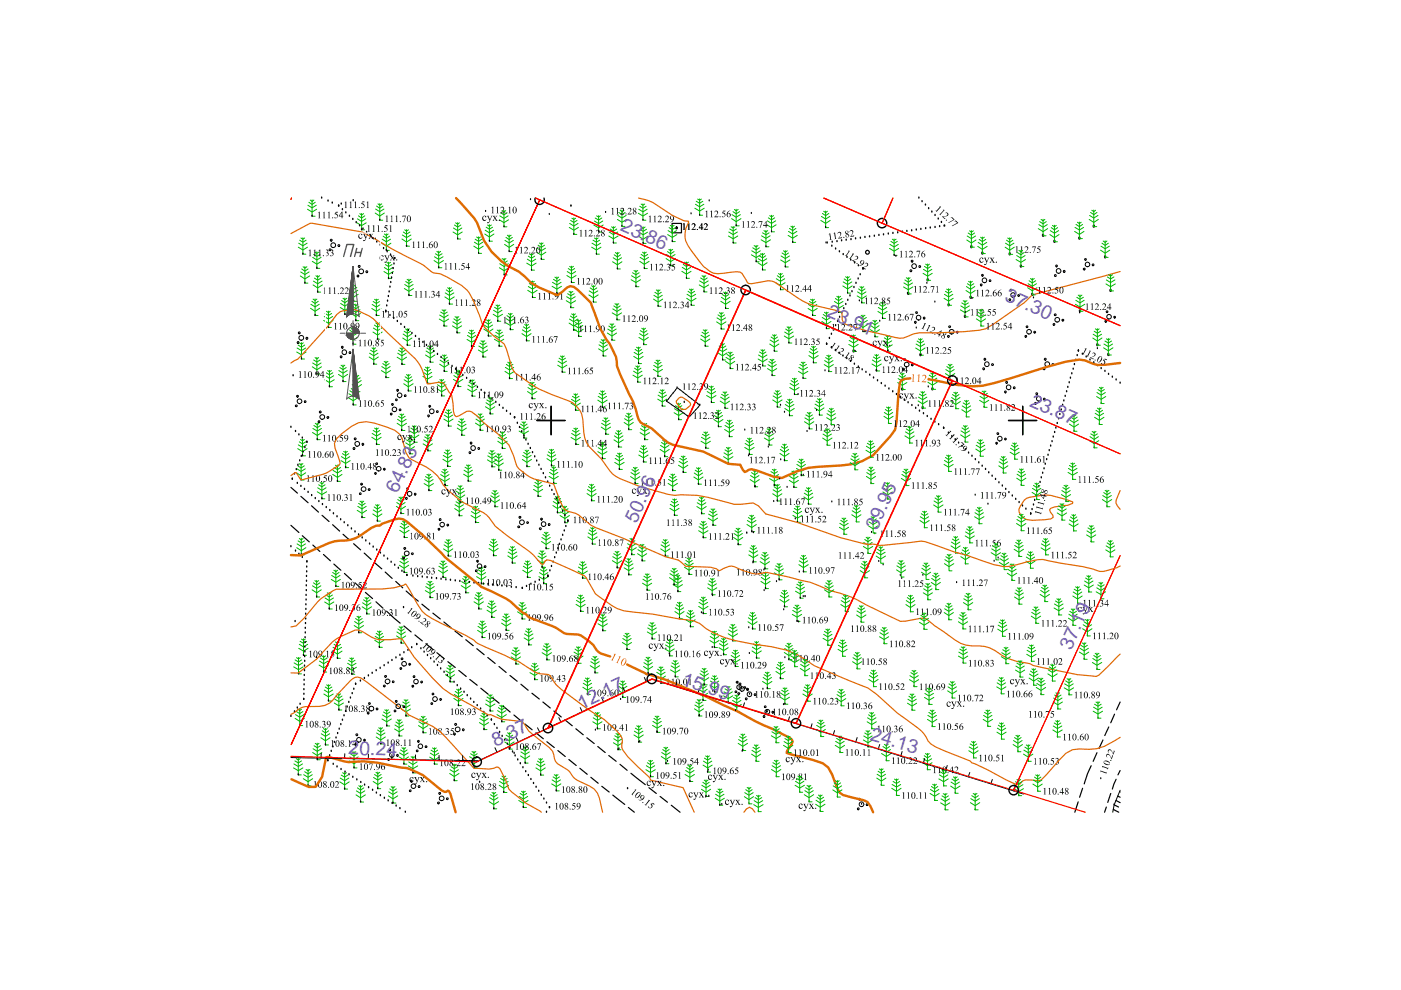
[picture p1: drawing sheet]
<svg xmlns="http://www.w3.org/2000/svg" width="297mm" height="210mm" viewBox="0 0 297 210" stroke-linecap="round" stroke-linejoin="round" font-family="sans-serif">
<defs><g id="words">
<g font-size="4.1" fill="#735cb8">
<text x="131.3" y="48.9" transform="rotate(24 131.3 48.9)">23.86</text>
<text x="212.9" y="63.7" transform="rotate(24 212.9 63.7)">37.30</text>
<text x="175.1" y="67.1" transform="rotate(23 175.1 67.1)">23.91</text>
<text x="218.1" y="86" transform="rotate(24 218.1 86)">23.87</text>
<text x="84.2" y="104.8" transform="rotate(-65 84.2 104.8)">64.83</text>
<text x="134.9" y="111" transform="rotate(-66 134.9 111)">50.96</text>
<text x="186" y="112.6" transform="rotate(-66 186 112.6)">39.95</text>
<text x="227.1" y="138" transform="rotate(-66 227.1 138)">37.19</text>
<text x="144.4" y="145.2" transform="rotate(18 144.4 145.2)">15.99</text>
<text x="123.3" y="150.5" transform="rotate(-25 123.3 150.5)">12.17</text>
<text x="73.8" y="159.9" transform="rotate(2 73.8 159.9)">20.24</text>
<text x="105" y="158.4" transform="rotate(-25 105 158.4)">8.37</text>
<text x="184.3" y="156.9" transform="rotate(16 184.3 156.9)">24.13</text>
</g>
</g></defs>
<g fill="none" stroke="#000" stroke-width=".25">
<path d="M61.7 111.4l1.7 1.5M61.7 103.3l1.4 1.3M63.8 105.2l1.5 1.4M64.1 113.6l1.5 1.3M66 107.2l1.5 1.4M66.3 115.6l1.5 1.3M68.3 109.3l1.5 1.3M68.6 117.6l1.5 1.3M70.5 111.3l1.5 1.3M70.8 119.6l1.5 1.3M72.7 113.3l1.5 1.3M75 115.3l1.5 1.3"/>
<path d="M77.2 117.3l1.5 1.3M79.4 119.3l1.5 1.3M73 121.6l1.5 1.3M75.3 123.6l1.5 1.3M77.5 125.6l1.5 1.3M79.7 127.6l1.5 1.3M81.7 121.3l1.4 1.3M82 129.6l2.8 2.5M83.9 123.3l1.5 1.3M85.6 132.7l1.6 1.3M86.1 125.3l2.6 2.2M88 134.6l1.5 1.3"/>
<path d="M89.5 128.1l1.5 1.3M90.3 136.5l1.6 1.3M91.8 130l1.5 1.2M92.6 138.4l1.6 1.3M94.1 131.9l1.6 1.2M96.4 133.8l1.6 1.2M98.8 135.6l1.5 1.3M101.1 137.5l1.6 1.3M103.4 139.4l1.6 1.3M95 140.3l1.5 1.2M97.3 142.2l1.5 1.2M99.6 144.1l1.6 1.2"/>
<path d="M101.9 145.9l1.6 1.3M104.3 147.8l1.5 1.3M105.8 141.3l1.5 1.3M106.6 149.7l1.6 1.3M108.1 143.2l1.5 1.2M109 151.6l1.5 1.3M110.4 145.1l1.6 1.2M111.3 153.5l1.5 1.2M112.8 147l1.5 1.2M113.6 155.4l1.6 1.2M115.1 148.8l1.6 1.3M116 157.3l1.5 1.2"/>
<path d="M117.4 150.7l1.6 1.3M118.3 159.1l1.5 1.3M119.8 152.6l1.5 1.3M122.1 154.5l1.6 1.3M124.4 156.4l1.6 1.2M126.7 158.3l1.6 1.3M120.6 161l1.6 1.3M122.9 162.9l1.6 1.3M125.3 164.8l1.5 1.3M127.6 166.7l1.6 1.2M129.1 160.2l1.5 1.2M129.9 168.6l2.6 2"/>
<path d="M131.4 162.1l1.6 1.2M133.2 171.2l1.3 1M133.8 164l3 2.4M137.6 167l1.5 1.2M140 168.9l1.5 1.2M142.3 170.7l1.9 1.5"/>
</g>
<!-- layer: SC007 -->
<g fill="none" stroke="#000" stroke-width=".25">
<path d="M142.5 47.4h2v2h-2z"/>
<circle cx="143.4" cy="48.3" r=".19"/>
</g>
<g fill="none" stroke="#00b800" stroke-width=".21">
<path d="M63.2 52.4l1 .6 1-.6M63.3 51.6l.9 .5 .9-.5M63.5 50.9l.7 .5 .7-.5M63.7 58.5l.9 .6 1.1-.6M63.8 57.7l.8 .5 .9-.5M63.8 50.5l.4 .2 .4-.2M64 57l.6 .5 .7-.5M64.2 50.4v3.5h.7M64.3 56.6l.3 .3 .5-.3M64.6 56.5v3.5h.7M65.2 44.4l1 .6 .9-.6M65.3 43.5l.9 .6 .9-.6"/>
<path d="M65.5 42.9l.7 .4 .6-.4M65.8 42.4l.4 .3 .3-.3M66.2 42.4v3.4h.6M66.2 55.4l1 .6 1-.6M66.3 54.6l.9 .5 .9-.5M66.5 59.6l.9 .6 .9-.6M66.5 53.9l.7 .5 .7-.5M66.7 59l.7 .4 .7-.4M66.8 53.5l.4 .2 .4-.2M67 58.5l.4 .3 .4-.3M67.2 53.4v3.5h.6M67.4 58.4v3.5h.6"/>
<path d="M75.7 47.2l1 .6 .9-.6M75.8 46.4l.9 .5 .9-.5M76 45.8l.7 .4 .6-.4M76.3 45.3l.4 .3 .4-.3M76.7 45.3v3.4h.6M79.5 45.2l1 .6 1-.6M79.6 44.3l.9 .6 .9-.6M79.8 43.7l.7 .5 .7-.5M80.1 43.2l.4 .3 .4-.3M80.5 43.2v3.5h.7M80.9 51.6l1 .6 1-.6M81 50.7l.9 .6 .9-.6"/>
<path d="M81.2 50.1l.7 .4 .7-.4M81.4 57.6l1 .6 1-.6M81.5 49.6l.4 .3 .4-.3M81.5 56.7l.9 .6 .9-.6M81.7 56.1l.7 .4 .7-.4M81.9 49.6v3.5h.7M82 55.6l.4 .3 .4-.3M82.4 55.6v3.5h.6M85.2 50.7l1 .6 1-.6M85.3 49.8l.9 .6 .9-.6M85.5 49.2l.7 .5 .7-.5M85.8 48.7l.4 .3 .4-.3"/>
<path d="M86 59.7l.7 .4 .7-.4M86.2 48.7v3.5h.6M86.3 59.2l.4 .3 .4-.3M86.7 59.2v3.5h.6M92 55.2l1 .7 1-.7M92.1 54.4l.9 .6 .9-.6M92.3 53.8l.7 .4 .7-.4M92.6 53.3l.4 .3 .4-.3M93 53.3v3.5h.7M96.1 49.2l.9 .6 1-.6M96.1 48.3l.9 .6 .9-.6M96.4 47.7l.6 .4 .7-.4"/>
<path d="M96.6 47.2l.4 .3 .4-.3M97 47.2v3.5h.7M100.5 52.2l1 .6 .9-.6M100.6 51.4l.9 .5 .9-.5M100.8 50.7l.7 .5 .7-.5M101 50.2l.5 .3 .4-.3M101.5 50.2v3.5h.6M102.8 49.6l1 .6 .9-.6M102.9 48.8l.9 .6 .8-.6M103.1 48.2l.7 .4 .6-.4M103.4 47.7l.4 .3 .4-.3M103.8 47.6v3.5h.6"/>
<path d="M105.9 46.6l.9 .6 1-.6M105.9 56.8l1 .6 1-.6M106 45.8l.8 .5 .9-.5M106 55.9l.9 .6 .9-.6M106.2 45.1l.6 .5 .7-.5M106.2 55.3l.7 .5 .7-.5M106.4 44.7l.4 .2 .4-.2M106.5 54.8l.4 .3 .4-.3M106.8 44.6v3.5h.7M106.9 54.8v3.5h.6M107 51.8l1 .7 .9-.7M107.1 51l.9 .5 .8-.5"/>
<path d="M107.3 50.3l.7 .5 .6-.5M107.6 49.9l.4 .3 .4-.3M108 49.8v3.5h.6M111.7 55.8l1 .6 1-.6M111.8 54.9l.9 .6 .9-.6M112 54.3l.7 .4 .7-.4M112.3 53.8l.4 .3 .4-.3M112.5 59.6l.4 .3 .4-.3M112.7 53.8v3.5h.6M112.9 59.6v3.5h.6M113.8 53.5l1 .6 .9-.6M113.9 52.6l.9 .6 .9-.6"/>
<path d="M114.1 52l.7 .5 .6-.5M114.4 51.5l.4 .3 .3-.3M114.8 51.5v3.5h.6M117.1 59.9l1 .5 .9-.5M117.3 59.2l.8 .5 .6-.5M117.6 58.8l.5 .3 .3-.3M118.1 58.7v3.5h.6M120.2 58.4l1 .6 .9-.6M120.3 57.6l.9 .5 .8-.5M120.5 56.9l.7 .5 .6-.5M120.7 48.2l1 .6 .9-.6M120.8 56.5l.4 .3 .4-.3"/>
<path d="M120.8 47.4l.9 .5 .9-.5M121 46.7l.7 .5 .6-.5M121.2 56.4v3.5h.6M121.2 46.3l.5 .2 .3-.2M121.7 46.2v3.5h.6M125.4 52.4l1 .6 1-.6M125.5 51.6l.9 .5 .9-.5M125.7 50.9l.7 .5 .7-.5M125.9 47.7l1 .6 1-.6M126 46.9l.9 .5 .9-.5M126 50.5l.4 .2 .4-.2M126.2 46.2l.7 .5 .7-.5"/>
<path d="M126.4 50.4v3.5h.7M126.5 45.8l.4 .2 .4-.2M126.9 45.7v3.5h.7M129.1 50l.9 .6 1.1-.6M129.2 49.2l.8 .5 1-.5M129.4 48.6l.6 .4 .8-.4M129.7 48.1l.3 .3 .5-.3M129.9 55.5l1 .6 1-.6M130 54.7l.9 .5 .9-.5M130 48v3.5h.7M130.2 54l.7 .5 .7-.5M130.5 53.6l.4 .2 .4-.2"/>
<path d="M130.9 46.5l1 .6 .9-.6M130.9 53.5v3.5h.6M131 45.7l.9 .5 .9-.5M131.2 45l.7 .5 .6-.5M131.5 44.6l.4 .3 .4-.3M131.9 44.5v3.5h.6M133.8 59.3l1 .6 1-.6M133.9 58.5l.9 .5 .9-.5M134.1 57.8l.7 .5 .7-.5M134.4 57.4l.4 .2 .4-.2M134.8 57.3v3.5h.7M135.3 45.2l1 .6 1-.6"/>
<path d="M135.4 50.1l1 .6 1-.6M135.4 44.4l.9 .5 .9-.5M135.5 49.2l.9 .6 .9-.6M135.6 43.7l.7 .5 .7-.5M135.6 55.4l1 .6 1-.6M135.7 48.6l.7 .5 .7-.5M135.7 54.6l.9 .5 .9-.5M135.9 43.3l.4 .2 .4-.2M135.9 53.9l.7 .5 .7-.5M136 48.1l.4 .3 .4-.3M136.2 53.5l.4 .3 .4-.3M136.3 43.2v3.5h.6"/>
<path d="M136.4 48.1v3.5h.6M136.6 53.4v3.5h.6M141.2 54.8l1 .7 1-.7M141.3 54l.9 .5 .9-.5M141.5 53.3l.7 .5 .7-.5M141.6 49.7l.9 .6 1-.6M141.6 48.9l.9 .5 .9-.5M141.8 52.9l.4 .3 .4-.3M141.9 48.3l.6 .4 .7-.4M142.1 47.8l.4 .2 .4-.2M142.2 52.8v3.5h.6M142.5 47.7v3.5h.7"/>
<path d="M144.6 57.5l.9 .6 1-.6M144.7 56.7l.8 .5 .9-.5M144.9 56l.6 .5 .7-.5M145.2 55.6l.3 .3 .5-.3M145.5 55.5v3.5h.7M147.3 44.2l1 .5 1-.5M147.4 43.3l.9 .6 .9-.6M147.6 42.7l.7 .4 .7-.4M147.9 42.2l.4 .3 .4-.3M148.3 42.2v3.4h.7M148.3 59.6l1 .5 .9-.5M148.5 58.9l.8 .5 .6-.5"/>
<path d="M148.8 58.5l.5 .3 .3-.3M149.3 58.4v3.5h.6M154.4 50l1 .6 1-.6M154.5 49.2l.9 .5 .9-.5M154.7 48.6l.7 .4 .7-.4M155 48.1l.4 .2 .4-.2M155.1 46.4l1 .6 1-.6M155.2 45.5l.9 .6 .9-.6M155.4 44.9l.7 .4 .7-.4M155.4 48v3.5h.7M155.7 44.4l.4 .3 .4-.3M156.1 44.4v3.5h.6"/>
<path d="M159.3 54l1 .6 1-.6M159.4 53.2l.9 .5 .9-.5M159.6 52.5l.7 .5 .7-.5M159.9 52.1l.4 .3 .4-.3M160.3 52v3.5h.7M160.7 55.7l1 .6 .9-.6M160.8 54.9l.9 .5 .9-.5M161 54.2l.7 .5 .6-.5M161.3 53.8l.4 .3 .4-.3M161.4 50.8l1 .6 1-.6M161.5 50l.9 .5 .9-.5M161.7 53.7v3.5h.6"/>
<path d="M161.7 49.4l.7 .4 .7-.4M162 48.9l.4 .3 .4-.3M162.4 48.9v3.4h.6M162.6 47.7l1 .6 .9-.6M162.7 46.8l.9 .6 .9-.6M162.9 46.2l.7 .4 .7-.4M163.2 45.7l.4 .3 .4-.3M163.6 45.6v3.5h.6M164.5 59.9l1 .6 1-.6M164.6 59.1l.9 .5 .9-.5M164.8 58.5l.7 .4 .7-.4M165.1 58l.4 .3 .4-.3"/>
<path d="M165.5 58v3.4h.6M165.5 55.1l1 .6 1-.6M165.6 54.3l.9 .5 .9-.5M165.8 53.6l.7 .5 .7-.5M166.1 53.2l.4 .3 .4-.3M166.5 53.1v3.5h.6M167.1 49.9l1 .6 .9-.6M167.2 49.1l.9 .5 .9-.5M167.4 48.4l.7 .5 .6-.5M167.7 48l.4 .3 .3-.3M168.1 47.9v3.5h.6M174 46.7l1 .7 1-.7"/>
<path d="M174.2 45.9l.8 .5 .9-.5M174.4 45.3l.6 .4 .7-.4M174.6 44.8l.4 .3 .4-.3M175 44.7v3.6h.7M178.8 59.8l.9 .5 .9-.5M179 59.1l.7 .5 .7-.5M179.3 58.7l.4 .3 .4-.3M179.7 58.6v3.5h.6M188.6 52.7l1 .6 .9-.6M188.7 51.8l.9 .6 .9-.6M188.9 51.2l.7 .4 .6-.4M189.2 50.7l.4 .3 .4-.3"/>
<path d="M189.6 50.7v3.4h.6M62.9 74.6l1 .6 1-.6M63 73.8l.9 .5 .9-.5M63.2 73.2l.7 .4 .7-.4M63.5 72.7l.4 .3 .4-.3M63.9 72.6v3.5h.7M65.8 65.4l1 .6 1-.6M65.9 64.5l.9 .6 .9-.6M66.1 63.9l.7 .4 .7-.4M66.2 77.8l1 .6 1-.6M66.3 77l.9 .5 .9-.5M66.4 60.4l1 .6 1-.6"/>
<path d="M66.4 63.4l.4 .3 .4-.3M66.5 76.3l.7 .5 .7-.5M66.8 63.4v3.5h.6M66.8 75.8l.4 .3 .4-.3M67.2 75.8v3.5h.6M68.6 67.9l1 .6 1-.6M68.7 67.1l.9 .5 .9-.5M68.9 66.5l.7 .4 .7-.4M69 79.7l.9 .5 .8-.5M69.2 79l.7 .5 .7-.5M69.2 66l.4 .3 .4-.3M69.5 78.6l.4 .2 .4-.2"/>
<path d="M69.6 66v3.4h.7M69.9 78.5v3.5h.6M71.8 79.4l.9 .6 1-.6M71.8 78.6l.9 .5 .9-.5M72.1 77.9l.6 .5 .7-.5M72.1 65.2l1 .6 1-.6M72.2 64.3l.9 .6 .9-.6M72.3 77.4l.4 .3 .4-.3M72.4 63.7l.7 .5 .7-.5M72.7 63.2l.4 .3 .4-.3M72.7 77.4v3.5h.7M73.1 63.2v3.5h.6"/>
<path d="M73.9 71.5l.9 .6 1-.6M74 70.7l.8 .5 .9-.5M74 62.4l1 .6 .9-.6M74.1 61.6l.9 .5 .9-.5M74.2 70l.6 .5 .7-.5M74.3 60.9l.7 .4 .6-.4M74.4 69.6l.4 .3 .4-.3M74.5 66.5l.9 .6 1-.6M74.5 65.7l.9 .5 .9-.5M74.6 60.5l.4 .2 .4-.2M74.8 65l.6 .4 .7-.4M74.8 69.5v3.5h.7"/>
<path d="M75 60.4v3.5h.6M75.1 64.5l.3 .3 .5-.3M75.3 79.6l.4 .3 .4-.3M75.4 64.5v3.5h.7M75.7 79.5v3.6h.6M78.3 75.7l.9 .6 1-.6M78.4 74.9l.8 .5 .9-.5M78.6 74.3l.6 .4 .7-.4M78.8 65.4l1 .6 1-.6M78.9 73.7l.3 .3 .4-.3M78.9 64.6l.9 .5 .9-.5M79.1 70.4l1 .6 .9-.6"/>
<path d="M79.1 63.9l.7 .4 .7-.4M79.2 69.6l.9 .5 .8-.5M79.2 73.7v3.5h.7M79.4 68.9l.7 .5 .6-.5M79.4 63.5l.4 .2 .4-.2M79.7 68.5l.4 .2 .4-.2M79.8 63.4v3.5h.6M80.1 68.4v3.5h.6M80.9 78.6l.9 .6 1-.6M80.9 77.7l.9 .6 .9-.6M81.2 77.1l.6 .5 .7-.5M81.4 76.6l.4 .3 .5-.3"/>
<path d="M81.8 76.6v3.5h.7M84.2 75.7l1 .7 1-.7M84.3 74.9l.9 .5 .9-.5M84.5 74.3l.7 .4 .7-.4M84.8 73.8l.4 .3 .4-.3M85.2 73.7v3.6h.7M85.4 71.7l1 .6 .9-.6M85.5 70.8l.9 .6 .8-.6M85.7 70.2l.7 .5 .6-.5M85.7 61.2l1 .6 1-.6M85.8 60.3l.9 .6 .9-.6M85.9 79.9l.7 .4 .7-.4"/>
<path d="M86 69.7l.4 .3 .4-.3M86.2 79.4l.4 .3 .4-.3M86.4 69.7v3.5h.6M86.6 79.4v3.5h.6M89.7 79.8l.9 .6 1-.6M89.7 79l.9 .5 .9-.5M90 78.3l.6 .5 .7-.5M90.2 75.3l1 .6 1-.6M90.2 77.9l.4 .2 .4-.2M90.3 74.4l.9 .6 .9-.6M90.5 73.8l.7 .5 .7-.5M90.6 77.8v3.5h.7"/>
<path d="M90.8 73.3l.4 .3 .4-.3M91.2 73.3v3.5h.7M93.1 67.6l1 .6 1-.6M93.2 66.8l.9 .6 .9-.6M93.2 77.2l1 .7 1-.7M93.3 76.4l.9 .5 .9-.5M93.4 66.2l.7 .4 .7-.4M93.5 75.7l.7 .5 .7-.5M93.7 65.7l.4 .3 .4-.3M93.8 75.3l.4 .3 .4-.3M94.1 65.7v3.4h.7M94.2 75.2v3.5h.6"/>
<path d="M94.3 62.9l1 .7 1-.7M94.4 62.1l.9 .6 .9-.6M94.6 61.5l.7 .4 .7-.4M94.9 61l.4 .3 .4-.3M95.3 61v3.5h.7M95.9 69.1l1 .6 1-.6M96 68.2l.9 .6 .9-.6M96.2 67.6l.7 .5 .7-.5M96.2 79.6l.9 .6 .9-.6M96.4 79l.7 .4 .7-.4M96.5 67.1l.4 .3 .4-.3M96.7 78.5l.4 .3 .4-.3"/>
<path d="M96.9 67.1v3.5h.6M97.1 78.4v3.6h.6M99 72l1 .6 1-.6M99.1 71.1l.9 .6 .9-.6M99.3 70.5l.7 .4 .7-.4M99.6 70l.4 .3 .4-.3M100 70v3.4h.6M101.4 74.2l1 .6 1-.6M101.5 73.4l.9 .5 .9-.5M101.7 72.7l.7 .5 .7-.5M102 72.3l.4 .2 .4-.2M102.4 72.2v3.5h.6"/>
<path d="M102.6 69.8l.9 .6 1-.6M102.7 68.9l.8 .6 .9-.6M102.9 68.3l.6 .4 .7-.4M103.1 67.8l.4 .3 .4-.3M103.5 67.8v3.4h.7M104.6 66.6l.9 .6 1.1-.6M104.6 65.8l.9 .5 .9-.5M104.8 71.9l1 .6 1-.6M104.9 65.2l.6 .4 .7-.4M104.9 71.1l.9 .5 .9-.5M105.1 70.4l.7 .5 .7-.5M105.2 64.7l.3 .2 .5-.2"/>
<path d="M105.4 70l.4 .2 .4-.2M105.5 64.6v3.5h.7M105.8 69.9v3.5h.7M107.1 78.7l.9 .7 1.1-.7M107.1 77.9l.9 .5 .9-.5M107.2 68.4l1 .6 1-.6M107.3 67.6l.9 .5 .9-.5M107.4 77.3l.6 .4 .8-.4M107.5 66.9l.7 .5 .7-.5M107.7 76.8l.3 .3 .5-.3M107.8 66.5l.4 .3 .4-.3M108 76.8v3.5h.7"/>
<path d="M108.2 66.4v3.5h.6M110.7 70.7l.9 .7 1-.7M110.7 69.9l.9 .6 .9-.6M111 69.3l.6 .4 .7-.4M111.3 68.8l.3 .3 .5-.3M111.6 68.7v3.6h.7M111.9 61.6l1 .6 1-.6M112 60.7l.9 .6 .9-.6M112.2 60.1l.7 .4 .7-.4M117.1 60.7l1 .6 .9-.6M118.2 77.4l1 .6 1-.6M118.3 76.6l.9 .5 .9-.5"/>
<path d="M118.5 75.9l.7 .5 .7-.5M118.8 75.5l.4 .3 .4-.3M119.2 75.4v3.5h.6M120.1 63.8l.9 .5 1-.5M120.1 62.9l.9 .6 1-.6M120.4 62.3l.6 .4 .8-.4M120.7 61.8l.3 .3 .5-.3M120.7 68.5l.9 .6 1-.6M120.7 67.6l.9 .6 .9-.6M120.9 67l.7 .5 .7-.5M121 61.8v3.4h.7M121.2 66.5l.4 .3 .4-.3"/>
<path d="M121.6 66.5v3.5h.7M121.7 69.8l1 .6 1-.6M121.8 69l.9 .6 .9-.6M122 68.4l.7 .4 .7-.4M122.3 67.9l.4 .3 .4-.3M122.7 67.8v3.5h.6M124.8 62.5l1 .7 1-.7M124.9 61.7l.9 .5 .9-.5M125.1 61l.7 .5 .7-.5M125.4 60.6l.4 .3 .4-.3M125.8 60.5v3.6h.6M126.9 74l1 .6 1-.6"/>
<path d="M127 73.1l.9 .6 .9-.6M127.2 72.5l.7 .4 .7-.4M127.5 72l.4 .3 .4-.3M127.9 72v3.5h.6M128.8 70.6l1 .6 .9-.6M128.9 69.8l.9 .5 .8-.5M129.1 69.1l.7 .5 .6-.5M129.3 68.7l.5 .3 .3-.3M129.8 68.6v3.5h.6M129.8 66.3l1 .6 1-.6M129.9 65.5l.9 .5 .9-.5M130.1 64.9l.7 .4 .7-.4"/>
<path d="M130.4 64.4l.4 .3 .4-.3M130.8 64.3v3.5h.6M134.2 79.5l1 .6 1-.6M134.3 78.7l.9 .5 .9-.5M134.4 75.6l1 .6 1-.6M134.5 74.7l.9 .6 .9-.6M134.5 78.1l.7 .4 .7-.4M134.7 74.1l.7 .4 .7-.4M134.8 77.6l.4 .3 .4-.3M135 73.6l.4 .3 .4-.3M135.2 77.6v3.4h.6M135.4 73.6v3.5h.6"/>
<path d="M135.5 71.5l1 .7 1-.7M135.6 70.7l.9 .6 .9-.6M135.8 70.1l.7 .4 .7-.4M136.1 69.6l.4 .3 .4-.3M136.5 69.6v3.5h.6M138.5 78.3l1 .6 1-.6M138.6 63.4l.9 .7 1-.7M138.6 77.5l.9 .5 .9-.5M138.6 62.6l.9 .6 .9-.6M138.8 76.8l.7 .5 .7-.5M138.9 62l.6 .4 .7-.4M139.1 76.4l.4 .2 .4-.2"/>
<path d="M139.1 61.5l.4 .3 .5-.3M139.5 76.3v3.5h.6M139.5 61.4v3.5h.7M145.6 63.2l1 .7 1-.7M145.7 62.4l.9 .5 .9-.5M145.9 61.8l.7 .4 .7-.4M146.2 61.3l.4 .3 .4-.3M146.6 61.3v3.4h.6M148.3 60.4l1 .6 .9-.6M148.5 71.9l1 .6 1-.6M148.6 71.1l.9 .5 .9-.5M148.8 70.4l.7 .5 .7-.5"/>
<path d="M149.1 69.9l.4 .3 .4-.3M149.5 69.9v3.5h.7M151.9 68.2l1 .7 1-.7M152 67.4l.9 .5 .9-.5M152.2 74.8l1 .6 1-.6M152.2 66.8l.7 .4 .7-.4M152.3 74l.9 .5 .9-.5M152.5 73.4l.7 .4 .7-.4M152.5 66.3l.4 .3 .4-.3M152.8 72.9l.4 .3 .4-.3M152.8 63.9l1 .6 1-.6M152.9 66.3v3.5h.7"/>
<path d="M153 63l.8 .6 .9-.6M153.1 62.4l.7 .5 .7-.5M153.2 72.8v3.5h.6M153.4 61.9l.4 .3 .4-.3M153.8 61.9v3.5h.7M153.8 76.6l1 .7 1-.7M153.9 75.8l.9 .5 .9-.5M154.1 75.1l.7 .5 .7-.5M154.4 74.7l.4 .3 .4-.3M154.8 74.6v3.5h.6M160.7 76.1l1 .6 1-.6M160.8 75.3l.9 .5 .9-.5"/>
<path d="M161 74.6l.7 .5 .7-.5M161.3 74.2l.4 .3 .4-.3M161.7 74.1v3.5h.6M162.7 78.1l1 .6 1-.6M162.8 77.3l.9 .6 .9-.6M163 76.7l.7 .4 .7-.4M163.2 72.9l1 .7 .9-.7M163.3 72.1l.9 .5 .9-.5M163.3 76.2l.4 .3 .4-.3M163.5 71.5l.7 .4 .6-.4M163.7 76.2v3.4h.6M163.8 71l.4 .3 .4-.3"/>
<path d="M164.2 71v3.5h.6M166.3 71.2l1 .6 1-.6M166.4 70.4l.9 .6 .8-.6M166.6 69.8l.7 .4 .6-.4M166.9 69.3l.4 .3 .4-.3M167.3 69.3v3.4h.6M169.3 78.7l1 .6 1-.6M169.4 77.9l.9 .5 .9-.5M169.6 77.3l.7 .4 .7-.4M169.9 76.8l.4 .2 .4-.2M170.3 76.8v3.4h.6M171.3 65.4l1 .6 1-.6"/>
<path d="M171.4 64.6l.9 .5 .9-.5M171.5 75.4l1 .6 1-.6M171.6 74.5l.9 .6 .9-.6M171.6 63.9l.7 .4 .7-.4M171.8 73.9l.7 .5 .7-.5M171.9 63.5l.4 .3 .4-.3M172.1 73.4l.4 .3 .4-.3M172.3 63.4v3.5h.6M172.5 73.4v3.5h.6M174.2 68.2l1 .6 1-.6M174.3 67.3l.9 .6 .9-.6M174.5 66.7l.7 .4 .7-.4"/>
<path d="M174.8 77.3l.9 .6 1-.6M174.8 66.2l.4 .3 .4-.3M174.8 76.5l.9 .5 .9-.5M175 75.8l.7 .4 .7-.4M175.2 66.2v3.5h.7M175.3 75.4l.4 .2 .4-.2M175.7 75.3v3.5h.7M176.8 64.8l1 .6 1-.6M176.9 63.9l.9 .6 .9-.6M177.1 63.3l.7 .5 .7-.5M177.4 62.8l.4 .3 .4-.3M177.8 62.8v3.5h.7"/>
<path d="M178.7 60.6l1 .7 1-.7M181.7 62.7l1 .6 1-.6M181.8 61.9l.9 .5 .9-.5M182 68.8l1 .6 1-.6M182 61.3l.7 .4 .7-.4M182.1 67.9l.9 .6 .9-.6M182.3 67.3l.7 .5 .7-.5M182.3 60.8l.4 .3 .4-.3M182.6 66.8l.4 .3 .4-.3M182.7 60.7v3.5h.6M183 66.8v3.5h.6M184.5 69.9l1 .6 1-.6"/>
<path d="M184.6 69l.9 .6 .9-.6M184.8 68.4l.7 .5 .7-.5M184.9 77.2l.9 .6 1.1-.6M185 76.3l.8 .6 1-.6M185.1 67.9l.4 .3 .4-.3M185.2 75.7l.6 .4 .8-.4M185.5 75.2l.3 .3 .5-.3M185.5 67.9v3.5h.6M185.8 75.1v3.6h.7M186.1 66l1 .6 1-.6M186.2 65.2l.9 .5 .9-.5M186.4 64.6l.7 .4 .7-.4"/>
<path d="M186.7 64.1l.4 .2 .4-.2M187.1 64v3.5h.6M187.2 73.1l1 .6 1-.6M187.3 72.3l.9 .5 .9-.5M187.5 71.6l.7 .5 .7-.5M187.8 71.2l.4 .3 .4-.3M188.2 71.1v3.5h.6M62.9 99.4l.9 .5 .9-.5M63.1 95.1l1 .7 1-.7M63.2 98.8l.6 .4 .7-.4M63.2 94.3l.9 .6 .9-.6M63.4 98.3l.4 .3 .4-.3"/>
<path d="M63.5 93.7l.6 .4 .7-.4M63.7 93.2l.4 .3 .4-.3M63.8 98.3v3.5h.7M64.1 93.1v3.5h.7M66.3 91.7l1 .6 .9-.6M66.3 90.8l1 .6 .9-.6M66.5 90.2l.8 .5 .6-.5M66.8 89.7l.5 .3 .3-.3M67.3 89.7v3.5h.6M68.9 80.5l1 .6 1-.6M70.6 99.7l.9 .6 .9-.6M70.8 99.1l.7 .5 .7-.5"/>
<path d="M71.1 98.6l.4 .3 .4-.3M71.5 98.6v3.5h.7M72.3 97.7l1 .6 1-.6M72.4 96.8l.9 .6 .9-.6M72.6 96.2l.7 .4 .7-.4M72.9 95.7l.4 .3 .4-.3M73.3 95.6v3.5h.6M73.9 84.3l1 .7 1-.7M74 83.5l.9 .5 .9-.5M74.2 82.8l.7 .5 .7-.5M74.5 82.4l.4 .3 .4-.3M74.7 81.5l1 .7 1-.7"/>
<path d="M74.8 80.7l.9 .6 .9-.6M74.9 82.3v3.6h.6M75 80.1l.7 .4 .7-.4M78.8 92.7l1 .6 1-.6M78.9 91.9l.9 .6 .9-.6M79.1 91.3l.7 .4 .7-.4M79.4 90.8l.4 .3 .4-.3M79.8 90.7v3.5h.7M84.2 89.7l1 .7 1-.7M84.3 88.9l.9 .6 .9-.6M84.5 88.3l.7 .4 .7-.4M84.8 87.8l.4 .3 .4-.3"/>
<path d="M85.2 87.8v3.5h.7M85.6 81.4l1 .6 1-.6M85.7 80.5l.9 .6 .9-.6M85.9 94.7l1 .6 1-.6M86 93.9l.9 .5 .9-.5M86.2 93.3l.7 .4 .7-.4M86.5 92.8l.4 .2 .4-.2M86.8 92.2l1 .7 1-.7M86.9 92.7v3.5h.6M86.9 91.4l.9 .5 .9-.5M87.1 90.8l.7 .4 .7-.4M87.4 90.3l.4 .3 .4-.3"/>
<path d="M87.8 90.3v3.5h.7M89.7 94.1l1 .6 1-.6M89.8 93.3l.9 .5 .9-.5M90 92.6l.7 .4 .7-.4M90.3 92.2l.4 .3 .4-.3M90.7 92.1v3.5h.7M92.7 82.4l.9 .7 1.1-.7M92.8 81.6l.8 .5 1-.5M93 80.9l.6 .5 .8-.5M93.3 80.5l.3 .3 .5-.3M93.6 100l.7 .4 .7-.4M93.6 80.4v3.5h.7"/>
<path d="M93.9 97.4l1 .6 1-.6M93.9 99.5l.4 .3 .4-.3M94 96.6l.9 .5 .9-.5M94.1 88.9l1 .6 1-.6M94.2 95.9l.7 .5 .7-.5M94.2 88l.9 .6 .9-.6M94.3 99.4v3.6h.7M94.4 87.4l.7 .4 .7-.4M94.5 95.4l.4 .3 .4-.3M94.7 86.9l.4 .3 .4-.3M94.9 95.4v3.5h.6M95.1 86.9v3.4h.6"/>
<path d="M96.1 80.4l1 .7 1-.7M96.9 90.8l1 .6 1-.6M97 90l.9 .5 .9-.5M97.2 89.3l.7 .4 .7-.4M97.5 88.8l.4 .3 .4-.3M97.9 88.8v3.5h.7M98.4 99.7l.9 .5 .9-.5M98.6 99.1l.7 .4 .6-.4M98.9 98.6l.4 .2 .4-.2M99.1 82.5l1 .6 1-.6M99.2 81.7l.9 .5 .9-.5M99.3 98.6v3.4h.6"/>
<path d="M99.4 81l.7 .4 .7-.4M99.7 80.6l.4 .2 .4-.2M100.1 80.5v3.5h.7M100.8 89.7l1 .6 1-.6M100.9 88.9l.9 .6 .9-.6M101.1 88.3l.7 .4 .7-.4M101.4 87.8l.4 .3 .4-.3M101.8 87.7v3.5h.6M102.9 86.2l1 .7 1-.7M103 85.4l.9 .6 .9-.6M103.2 84.8l.7 .4 .7-.4M103.3 97.5l1 .6 1-.6"/>
<path d="M103.4 96.6l.9 .6 .9-.6M103.5 84.3l.4 .3 .4-.3M103.6 96l.7 .4 .7-.4M103.9 84.2v3.6h.7M103.9 95.5l.4 .3 .4-.3M104.3 95.5v3.5h.6M104.8 98.2l.9 .6 1-.6M104.9 97.3l.8 .6 .9-.6M105.1 96.7l.6 .5 .7-.5M105.4 96.2l.3 .3 .5-.3M105.5 93.6l1 .6 1-.6M105.6 92.8l.9 .5 .9-.5"/>
<path d="M105.7 96.2v3.5h.7M105.8 92.1l.7 .4 .7-.4M106.1 91.6l.4 .3 .4-.3M106.5 91.6v3.5h.6M110.1 91.4l1 .6 1-.6M110.2 90.6l.9 .5 .9-.5M110.4 89.9l.7 .5 .7-.5M110.7 89.5l.4 .2 .4-.2M110.7 97.4l1 .6 1-.6M110.8 96.6l.9 .5 .9-.5M111 95.9l.7 .5 .7-.5M111.1 89.4v3.5h.6"/>
<path d="M111.3 95.5l.4 .3 .4-.3M111.7 95.4v3.5h.7M111.8 83l1 .7 1-.7M111.9 82.2l.9 .5 .9-.5M112.1 81.5l.7 .5 .7-.5M112.4 81.1l.4 .3 .4-.3M112.8 81v3.5h.7M116 97.2l.9 .7 1-.7M116 96.4l.9 .6 .9-.6M116.2 95.8l.7 .4 .7-.4M116.5 95.3l.4 .3 .4-.3M116.7 99.5l.7 .4 .7-.4"/>
<path d="M116.9 95.3v3.5h.7M117 99.1l.4 .2 .4-.2M117.4 99v3.5h.6M121.1 92.8l1 .5 1-.5M121.1 85.5l.9 .6 1.1-.6M121.2 84.7l.8 .5 .9-.5M121.2 91.9l.9 .6 .9-.6M121.4 91.3l.7 .4 .7-.4M121.4 84l.6 .5 .8-.5M121.7 90.8l.4 .3 .4-.3M121.7 83.5l.3 .3 .5-.3M122 83.5v3.5h.7"/>
<path d="M122.1 90.7v3.5h.6M126.7 84.8l1 .7 1-.7M126.7 95.8l1 .6 1-.6M126.8 84l.9 .6 .9-.6M126.8 94.9l.9 .6 .9-.6M127 83.4l.7 .4 .7-.4M127 94.3l.7 .4 .7-.4M127.3 82.9l.4 .3 .4-.3M127.3 93.8l.4 .3 .4-.3M127.5 90.6l.9 .6 1.1-.6M127.6 89.7l.8 .6 1-.6M127.7 82.8v3.6h.7"/>
<path d="M127.7 93.7v3.5h.7M127.8 89.1l.6 .4 .8-.4M128.1 88.6l.3 .3 .5-.3M128.4 88.6v3.5h.7M130.2 93.3l.9 .6 1.1-.6M130.3 92.4l.8 .6 1-.6M130.3 98l1 .6 1-.6M130.4 97.2l.9 .5 .9-.5M130.5 91.8l.6 .4 .8-.4M130.6 96.6l.7 .4 .7-.4M130.8 91.3l.3 .3 .5-.3M130.9 96.1l.4 .3 .4-.3"/>
<path d="M131.1 91.3v3.5h.7M131.3 96.1v3.4h.7M132.3 89.6l1 .6 1-.6M132.4 88.8l.9 .5 .9-.5M132.6 88.1l.7 .5 .7-.5M132.9 87.6l.4 .3 .4-.3M133.3 87.6v3.5h.6M134 99.6l.7 .4 .7-.4M134.3 99.1l.4 .3 .4-.3M134.7 99.1v3.4h.6M135.4 96.5l1 .6 1-.6M135.6 95.6l.8 .6 .9-.6"/>
<path d="M135.7 91.7l1 .6 1-.6M135.8 95l.6 .4 .7-.4M135.8 90.9l.9 .5 .9-.5M136 90.3l.7 .4 .7-.4M136 94.5l.4 .3 .4-.3M136.3 89.8l.4 .3 .4-.3M136.4 94.4v3.6h.7M136.7 89.7v3.5h.7M139.4 84.6l1 .6 1-.6M139.5 83.8l.9 .5 .9-.5M139.7 83.1l.7 .5 .7-.5M140 95.3l.9 .6 1-.6"/>
<path d="M140 82.7l.4 .2 .4-.2M140 94.4l.9 .6 .9-.6M140.3 93.8l.6 .5 .7-.5M140.4 82.6v3.5h.7M140.5 93.3l.4 .3 .4-.3M140.9 93.3v3.5h.7M142.9 87.5l1 .6 1-.6M143 86.7l.9 .5 .9-.5M143.2 86l.7 .4 .7-.4M143.5 85.6l.4 .2 .4-.2M143.8 98.6l1.1 .7 .9-.7M143.9 85.5v3.5h.6"/>
<path d="M144 97.8l.9 .6 .9-.6M144.1 97.2l.8 .4 .6-.4M144.4 96.7l.5 .3 .3-.3M144.9 96.6v3.6h.6M147.4 99.7l.7 .4 .7-.4M147.7 99.2l.4 .3 .4-.3M148.1 99.1v3.6h.6M148.6 93.6l1 .5 1-.5M148.7 92.7l.9 .6 .9-.6M148.9 92.1l.7 .4 .7-.4M149.2 91.6l.4 .3 .4-.3M149.6 91.6v3.4h.7"/>
<path d="M149.8 83.9l1 .6 1-.6M149.9 83l.9 .6 .9-.6M150.1 82.4l.7 .4 .7-.4M150.4 81.9l.4 .3 .4-.3M150.8 81.8v3.5h.7M151.3 88.9l1 .7 1-.7M151.4 88.1l.9 .5 .9-.5M151.6 87.5l.7 .4 .7-.4M151.9 87l.4 .3 .4-.3M152.3 87v3.5h.7M152.7 85l1 .7 1-.7M152.8 84.2l.9 .6 .9-.6"/>
<path d="M153 83.6l.7 .4 .7-.4M153.3 83.1l.4 .3 .4-.3M153.4 96.8l1 .7 1-.7M153.5 96l.9 .6 .9-.6M153.6 91.1l1 .6 1-.6M153.7 83.1v3.5h.6M153.7 90.2l.9 .6 .9-.6M153.7 95.4l.7 .4 .7-.4M153.9 89.6l.7 .4 .7-.4M154 94.9l.4 .3 .4-.3M154.2 89.1l.4 .3 .4-.3M154.4 94.8v3.5h.7"/>
<path d="M154.6 89.1v3.5h.7M157.9 94.9l1 .6 1-.6M158 94l.9 .6 .9-.6M158.2 93.4l.7 .5 .7-.5M158.5 92.9l.4 .3 .4-.3M158.9 92.9v3.5h.6M159.6 99.7l.4 .3 .4-.3M160 99.7v3.5h.7M162.1 92.9l1 .6 .9-.6M162.2 92l.9 .6 .9-.6M162.4 91.4l.7 .4 .6-.4M162.6 90.9l.5 .3 .3-.3"/>
<path d="M163.1 90.8v3.6h.6M163.4 100l.8 .4 .6-.4M163.7 99.5l.5 .3 .3-.3M163.8 84.8l1 .6 1-.6M163.9 83.9l.9 .6 .9-.6M164.1 83.3l.7 .5 .7-.5M164.2 99.4v3.6h.6M164.4 82.8l.4 .3 .4-.3M164.8 82.8v3.5h.6M165.4 96.1l.9 .7 1-.7M165.4 95.3l.9 .6 .9-.6M165.7 94.7l.6 .4 .7-.4"/>
<path d="M165.9 94.2l.4 .3 .4-.3M166.3 94.1v3.6h.7M166.4 86.6l1 .6 1-.6M166.5 85.8l.9 .5 .9-.5M166.7 85.1l.7 .5 .7-.5M167 84.7l.4 .3 .4-.3M167.4 84.6v3.5h.7M167.4 82.2l1 .6 1-.6M167.5 81.3l.9 .6 .9-.6M167.7 80.7l.7 .5 .7-.5M167.9 99.9l.4 .3 .4-.3M168 80.2l.4 .3 .4-.3"/>
<path d="M168.3 99.8v3.5h.7M168.4 80.2v3.5h.7M168.9 99.3l1 .6 1-.6M169 98.5l.9 .6 .9-.6M169.2 97.8l.7 .5 .7-.5M169.5 97.4l.4 .3 .4-.3M169.9 97.3v3.5h.6M170.6 89.4l1 .6 1-.6M170.6 88.6l1 .6 .9-.6M170.9 88l.7 .4 .7-.4M171.2 87.5l.4 .3 .4-.3M171.6 87.4v3.5h.6"/>
<path d="M172.7 86.5l1 .6 1-.6M172.8 85.7l.9 .5 .9-.5M173 85l.7 .5 .7-.5M173.3 84.5l.4 .3 .4-.3M173.7 84.5v3.5h.7M62.9 100.2l.9 .7 1-.7M62.9 116.1l1 .7 1-.7M63 115.3l.9 .6 .9-.6M63.2 114.7l.7 .4 .7-.4M63.5 114.2l.4 .3 .4-.3M63.9 114.1v3.5h.6M67.3 104.3l.9 .6 1.1-.6"/>
<path d="M67.4 103.4l.8 .6 .9-.6M67.6 102.8l.6 .4 .7-.4M67.9 102.3l.3 .3 .5-.3M68.2 102.3v3.4h.7M70.5 100.6l1 .6 1-.6M75.7 108.2l1.1 .6 .9-.6M75.9 107.4l.9 .5 .8-.5M76 106.7l.8 .5 .6-.5M76.3 106.3l.5 .3 .3-.3M76.8 106.2v3.5h.6M79 109l1 .6 1-.6M79.1 108.1l.9 .6 .9-.6"/>
<path d="M79.3 107.5l.7 .5 .7-.5M79.6 107l.4 .3 .4-.3M80 107v3.5h.6M84 107.4l1 .6 1-.6M84.1 106.6l.9 .5 .9-.5M84.3 105.9l.7 .4 .7-.4M84.6 105.4l.4 .3 .4-.3M84.7 119.8l1 .7 1-.7M84.8 112.4l.9 .7 1-.7M84.8 119l.9 .6 .9-.6M84.8 111.6l.9 .5 1-.5M85 118.4l.7 .4 .7-.4"/>
<path d="M85 105.4v3.5h.6M85 111l.7 .4 .7-.4M85.3 117.9l.4 .3 .4-.3M85.3 110.5l.4 .3 .4-.3M85.7 117.9v3.5h.6M85.7 110.4v3.6h.7M89.9 102.5l1 .6 1-.6M90 101.7l.9 .5 .9-.5M90.2 101l.7 .5 .7-.5M90.5 100.6l.4 .2 .4-.2M90.9 100.5v3.5h.7M93.3 119.4l.6 .5 .7-.5"/>
<path d="M93.3 101.5l1 .6 1-.6M93.4 100.6l.9 .6 .9-.6M93.5 119l.4 .3 .4-.3M93.9 118.9v3.5h.7M94 116.4l1 .6 1-.6M94.1 115.5l.9 .6 .9-.6M94.3 114.9l.7 .5 .7-.5M94.6 114.4l.4 .3 .4-.3M95 114.4v3.5h.7M96.4 107.8l1 .7 1-.7M96.5 107l.9 .6 .9-.6M96.6 104.9l1 .7 1-.7"/>
<path d="M96.7 104.1l.9 .6 .9-.6M96.7 106.4l.7 .4 .7-.4M96.9 103.5l.7 .4 .7-.4M97 105.9l.4 .3 .4-.3M97.2 103l.4 .3 .4-.3M97.4 105.8v3.5h.6M97.6 103v3.5h.6M98.3 100.5l1 .6 .9-.6M99.9 109.3l.9 .6 1.1-.6M99.9 108.5l.9 .5 1-.5M100.2 107.8l.6 .5 .8-.5M100.5 107.4l.3 .3 .5-.3"/>
<path d="M100.8 107.3v3.5h.7M103.7 116.3l.9 .6 1-.6M103.8 115.4l.8 .6 .9-.6M104 106l.9 .6 1-.6M104 114.9l.6 .4 .7-.4M104.1 105.1l.8 .6 .9-.6M104.3 104.5l.6 .4 .7-.4M104.3 114.3l.3 .3 .4-.3M104.5 104l.4 .3 .4-.3M104.6 114.3v3.5h.7M104.9 104v3.4h.7M107.7 117.9l.9 .6 1-.6"/>
<path d="M107.7 117.1l.9 .5 1-.5M108 116.4l.6 .4 .7-.4M108.2 115.9l.4 .3 .5-.3M108.6 115.9v3.5h.7M111.2 119.4l.6 .5 .7-.5M111.4 119l.4 .3 .4-.3M111.8 118.9v3.5h.7M113.1 103.8l1 .6 1-.6M113.2 102.9l.9 .6 .9-.6M113.4 102.3l.7 .4 .7-.4M113.7 101.8l.4 .3 .4-.3M114 118.7l.9 .7 1-.7"/>
<path d="M114 117.9l.9 .5 .9-.5M114.1 101.8v3.4h.6M114.3 117.3l.6 .4 .7-.4M114.5 116.8l.4 .3 .4-.3M114.8 114.8l1 .6 1-.6M114.9 114l.9 .5 .9-.5M114.9 116.8v3.5h.7M115.1 113.3l.7 .5 .7-.5M115.4 112.9l.4 .3 .4-.3M115.8 112.8v3.5h.6M116.4 101l1 .6 1-.6M116.5 100.2l.9 .5 .9-.5"/>
<path d="M117.2 107.2l1 .6 1-.6M117.3 106.3l.9 .6 .9-.6M117.5 105.7l.7 .5 .7-.5M117.8 105.2l.4 .3 .4-.3M118.2 105.2v3.5h.6M118.7 109.3l1.1 .6 .9-.6M118.9 108.5l.9 .6 .9-.6M119 107.9l.8 .4 .6-.4M119.3 107.4l.5 .3 .3-.3M119.8 107.3v3.5h.6M122.9 119.6l.6 .5 .7-.5M123.1 119.1l.4 .3 .5-.3"/>
<path d="M123.5 119.1v3.5h.7M124.5 104.6l.9 .7 1-.7M124.5 103.8l.9 .6 .9-.6M124.6 113.8l1 .7 1-.7M124.7 113l.9 .5 .9-.5M124.8 103.2l.6 .4 .7-.4M124.9 112.4l.7 .4 .7-.4M125 102.7l.4 .3 .4-.3M125.2 111.9l.4 .3 .4-.3M125.4 102.7v3.5h.7M125.6 111.8v3.6h.7M129.8 118.9l1.1 .6 .9-.6"/>
<path d="M129.9 118l1 .6 .8-.6M130.1 117.4l.8 .5 .6-.5M130.4 116.9l.5 .3 .3-.3M130.9 116.9v3.5h.6M132.4 119.5l.9 .6 .9-.6M132.6 118.9l.7 .5 .7-.5M132.9 118.4l.4 .3 .4-.3M133 116.1l.9 .6 1-.6M133.1 115.3l.8 .5 .9-.5M133.3 114.6l.6 .5 .7-.5M133.3 118.4v3.5h.6M133.6 114.2l.3 .3 .5-.3"/>
<path d="M133.7 101l1 .7 1-.7M133.8 100.2l.9 .6 .9-.6M133.9 114.1v3.5h.7M135.2 117.4l.9 .6 1-.6M135.3 116.5l.8 .6 .9-.6M135.5 115.9l.6 .5 .7-.5M135.7 115.4l.4 .3 .4-.3M136.1 115.4v3.5h.7M140.1 116.4l1 .6 .9-.6M140.2 115.5l.9 .6 .8-.6M140.4 114.9l.7 .5 .6-.5M140.6 114.4l.5 .3 .3-.3"/>
<path d="M141.1 114.4v3.5h.6M141.6 102.5l1 .6 1-.6M141.7 101.6l.9 .6 .9-.6M141.9 101l.7 .5 .7-.5M142 107.8l1 .6 1-.6M142.1 106.9l.9 .6 .9-.6M142.2 100.5l.4 .3 .4-.3M142.3 106.3l.7 .4 .7-.4M142.6 105.8l.4 .3 .4-.3M142.6 100.5v3.5h.7M143 105.7v3.6h.6M145.2 119.4l.9 .6 .9-.6"/>
<path d="M145.4 118.8l.7 .5 .7-.5M145.7 118.3l.4 .3 .4-.3M146.1 118.3v3.5h.6M147.1 101.1l1 .7 1-.7M147.2 100.3l.9 .6 .9-.6M147.7 107.4l1.1 .6 .9-.6M147.8 106.6l1 .5 .8-.5M148 106l.8 .4 .6-.4M148.1 112.5l1 .6 1-.6M148.2 111.7l.9 .5 .9-.5M148.3 105.5l.5 .2 .3-.2M148.4 111l.7 .5 .7-.5"/>
<path d="M148.7 110.6l.4 .3 .4-.3M148.8 105.4v3.5h.6M149.1 110.5v3.5h.6M150.2 109.9l1 .6 .9-.6M150.2 109l1 .6 .9-.6M150.5 108.4l.7 .4 .6-.4M150.7 107.9l.5 .3 .4-.3M151.2 107.9v3.5h.6M155.5 114l1 .6 1-.6M155.6 113.1l.9 .6 .9-.6M155.8 112.5l.7 .4 .7-.4M156.1 112l.4 .3 .4-.3"/>
<path d="M156.5 112v3.5h.6M158.4 111.2l1 .6 1-.6M158.5 110.4l.9 .5 .9-.5M158.7 109.7l.7 .5 .7-.5M158.8 117.6l.9 .6 1-.6M158.8 116.8l.9 .5 .9-.5M159 109.3l.4 .3 .4-.3M159 101.7l1 .6 1-.6M159 116.2l.7 .4 .7-.4M159.1 100.8l.9 .6 .9-.6M159.3 115.7l.4 .3 .4-.3M159.3 100.2l.7 .5 .7-.5"/>
<path d="M159.4 109.2v3.5h.6M159.7 115.7v3.4h.7M161.2 119.1l1 .6 1-.6M161.3 118.2l.9 .6 .9-.6M161.5 117.6l.7 .5 .7-.5M161.8 117.1l.4 .3 .4-.3M162.2 117.1v3.5h.6M163.2 101.5l1 .6 .9-.6M163.2 100.6l1 .6 .9-.6M163.8 104.7l1 .6 1-.6M163.9 103.8l.9 .6 .9-.6M164.1 103.2l.7 .5 .7-.5"/>
<path d="M164.4 102.7l.4 .3 .4-.3M164.5 120l.7 .4 .7-.4M164.8 119.5l.4 .3 .4-.3M164.8 102.7v3.5h.6M165.2 119.5v3.4h.6M167.3 101.9l1 .5 1-.5M167.4 101l.9 .6 .9-.6M167.6 100.4l.7 .4 .7-.4M168.1 109.3l1 .6 1-.6M168.2 108.4l.9 .6 .9-.6M168.4 107.8l.7 .4 .7-.4M168.7 107.3l.4 .3 .4-.3"/>
<path d="M169.1 107.3v3.4h.6M169.4 119.7l.9 .7 1.1-.7M169.5 118.9l.8 .6 .9-.6M169.7 118.3l.6 .4 .7-.4M170 117.8l.3 .3 .5-.3M170.3 117.7v3.5h.7M170.4 105.4l1 .6 1-.6M170.5 104.6l.9 .5 .9-.5M170.7 103.9l.7 .5 .7-.5M171 103.4l.4 .3 .4-.3M171.4 103.4v3.5h.6M62.6 139.9l.7 .4 .7-.4"/>
<path d="M62.9 139.4l.4 .3 .4-.3M63.3 139.4v3.5h.6M63.3 137.5l1 .5 1-.5M63.5 136.6l.8 .6 .9-.6M63.6 136l.7 .4 .7-.4M63.9 135.5l.4 .3 .4-.3M64.3 135.4v3.5h.7M66.2 125.1l.9 .6 1-.6M66.3 124.2l.8 .6 .9-.6M66.5 123.6l.6 .4 .7-.4M66.8 123.1l.3 .3 .5-.3M67.1 123.1v3.5h.7"/>
<path d="M67.9 139.5l.7 .5 .7-.5M68.2 139.1l.4 .2 .4-.2M68.6 139v3.5h.7M68.8 127.6l1 .6 1-.6M68.9 126.8l.9 .5 .9-.5M69.1 126.2l.7 .4 .7-.4M69.4 125.7l.4 .2 .4-.2M69.8 125.6v3.5h.6M70.2 122.9l1 .5 1-.5M70.3 122l.9 .6 .9-.6M70.5 138l1 .7 1-.7M70.5 121.4l.7 .4 .7-.4"/>
<path d="M70.6 137.2l.9 .6 .9-.6M70.8 120.9l.4 .3 .4-.3M70.8 136.6l.7 .4 .7-.4M71.1 136.1l.4 .3 .4-.3M71.2 120.9v3.4h.6M71.5 136.1v3.5h.7M73.9 140l.7 .4 .7-.4M74.2 139.5l.4 .3 .4-.3M74.6 139.4v3.6h.6M75.1 132.6l1 .7 1-.7M75.2 131.8l.9 .6 .9-.6M75.4 131.1l.7 .5 .7-.5"/>
<path d="M75.7 130.7l.4 .3 .4-.3M76.1 130.6v3.6h.6M76.8 128.7l1 .6 1-.6M76.9 127.8l.9 .6 .9-.6M77.1 127.2l.7 .4 .7-.4M77.4 126.7l.4 .3 .4-.3M77.8 126.7v3.5h.6M79.5 135.8l.9 .6 1-.6M79.5 134.9l.9 .6 .9-.6M79.8 134.3l.6 .4 .7-.4M80 133.8l.4 .3 .4-.3M80.4 133.8v3.4h.7"/>
<path d="M84.1 134.8l.9 .7 1-.7M84.2 134l.8 .6 .9-.6M84.4 133.4l.6 .4 .7-.4M84.6 132.9l.4 .3 .4-.3M85 132.8v3.6h.7M90.2 125.2l1 .6 1-.6M90.3 124.4l.9 .5 .9-.5M90.5 123.7l.7 .5 .7-.5M90.8 123.3l.4 .2 .4-.2M91.2 123.2v3.5h.6M93 120.9l.9 .6 1-.6M93 120.1l.9 .5 .9-.5"/>
<path d="M97.8 124.2l1 .6 .9-.6M97.9 123.3l.9 .6 .9-.6M98.1 122.7l.7 .4 .6-.4M98.3 122.2l.5 .3 .3-.3M98.8 122.2v3.5h.6M100.5 127.6l1 .6 1-.6M100.6 126.7l.9 .6 .9-.6M100.8 126.1l.7 .5 .7-.5M101 122.3l1.1 .6 .9-.6M101.1 125.6l.4 .3 .4-.3M101.1 121.4l1 .6 .9-.6M101.3 133.6l.9 .7 1-.7"/>
<path d="M101.3 132.8l.9 .6 .9-.6M101.3 120.8l.8 .4 .6-.4M101.5 125.6v3.5h.7M101.6 132.2l.6 .4 .7-.4M101.6 120.3l.5 .3 .3-.3M101.9 131.7l.3 .3 .5-.3M102.1 120.3v3.5h.6M102.2 131.7v3.5h.7M103.3 129.4l1 .6 .9-.6M103.3 128.5l1 .6 .9-.6M103.5 127.9l.8 .5 .6-.5M103.8 127.4l.5 .3 .3-.3"/>
<path d="M104.3 127.4v3.5h.6M106.3 132.1l1 .7 1-.7M106.4 131.3l.9 .6 .9-.6M106.6 130.7l.7 .4 .7-.4M106.9 130.2l.4 .3 .4-.3M107.3 130.1v3.5h.7M108.4 139.3l1 .6 1-.6M108.5 138.4l.9 .6 .9-.6M108.7 137.8l.7 .5 .7-.5M109 137.3l.4 .3 .4-.3M109.4 137.3v3.5h.6M109.7 129.7l1 .6 1-.6"/>
<path d="M109.8 128.9l.9 .5 .9-.5M110 128.2l.7 .5 .7-.5M110.3 127.8l.4 .3 .4-.3M110.7 127.7v3.5h.6M110.8 120.9l1 .6 1-.6M111 120.1l.8 .5 .9-.5M111.1 135.3l1 .5 1-.5M111.2 134.4l.9 .6 .9-.6M111.4 133.8l.7 .4 .7-.4M111.7 133.3l.4 .3 .4-.3M112.1 133.3v3.4h.6M114.3 122.3l1 .6 .9-.6"/>
<path d="M114.4 121.4l.9 .6 .9-.6M114.6 120.8l.7 .4 .7-.4M114.9 120.3l.4 .3 .4-.3M114.9 138.4l1.1 .6 .9-.6M115.1 137.6l.9 .5 .8-.5M115.2 136.9l.8 .5 .6-.5M115.3 120.3v3.4h.6M115.5 136.5l.5 .2 .3-.2M116 136.4v3.5h.6M121.6 139.1l1 .6 1-.6M121.7 138.3l.9 .5 .9-.5M121.9 137.6l.7 .5 .7-.5"/>
<path d="M122.1 128.1l1 .6 1-.6M122.2 127.3l.9 .5 .9-.5M122.2 137.2l.4 .3 .4-.3M122.4 126.7l.7 .4 .7-.4M122.6 121.1l.9 .6 1-.6M122.6 137.1v3.5h.6M122.6 120.2l.9 .6 .9-.6M122.7 126.2l.4 .3 .4-.3M123.1 126.2v3.4h.6M125.4 139.7l.8 .4 .6-.4M125.7 139.2l.5 .3 .3-.3M126.2 139.1v3.6h.6"/>
<path d="M126.8 132.2l1 .6 1-.6M126.9 131.4l.9 .6 .9-.6M127.1 130.8l.7 .4 .7-.4M127.4 130.3l.4 .3 .4-.3M127.8 130.3v3.4h.6M132 136.2l.9 .6 1-.6M132 135.4l.9 .5 .9-.5M132.2 134.7l.7 .5 .7-.5M132.3 120.4l1 .6 1-.6M132.5 134.3l.4 .2 .5-.2M132.9 134.2v3.5h.7M136.2 123.7l1 .5 1-.5"/>
<path d="M136.3 122.8l.9 .6 .9-.6M136.5 122.2l.7 .4 .7-.4M136.7 139.9l.7 .4 .7-.4M136.8 121.7l.4 .3 .4-.3M137 139.4l.4 .3 .4-.3M137.2 121.6v3.5h.6M137.2 134l1.1 .6 .9-.6M137.3 133.1l1 .6 .8-.6M137.4 139.3v3.5h.6M137.5 132.5l.8 .4 .6-.4M137.8 132l.5 .3 .3-.3M138.3 132v3.5h.6"/>
<path d="M141 137.6l1 .6 1-.6M141.1 136.7l.9 .6 .9-.6M141.3 136.1l.7 .4 .7-.4M141.6 135.6l.4 .3 .4-.3M141.9 122.5l1 .6 1-.6M142 135.6v3.5h.6M142 121.6l.9 .6 .9-.6M142.2 121l.7 .5 .7-.5M142.5 120.5l.4 .3 .4-.3M142.7 124l1 .5 1-.5M142.8 123.1l.9 .6 .9-.6M142.9 120.5v3.5h.7"/>
<path d="M143 122.5l.7 .4 .7-.4M143.1 129.7l1 .6 .9-.6M143.2 128.9l.9 .5 .8-.5M143.3 122l.4 .3 .4-.3M143.4 128.2l.7 .5 .6-.5M143.6 127.7l.5 .3 .3-.3M143.7 121.9v3.5h.7M144.1 127.7v3.5h.6M145.1 120.3l1 .6 1-.6M145.4 131.4l1 .6 1-.6M145.5 130.6l.9 .5 .9-.5M145.7 129.9l.7 .5 .7-.5"/>
<path d="M146 129.5l.4 .3 .4-.3M146.4 129.4v3.5h.7M148.1 128.6l1 .6 1-.6M148.2 127.7l.9 .6 .9-.6M148.4 127.1l.7 .5 .7-.5M148.7 126.6l.4 .3 .4-.3M149.1 126.6v3.5h.7M150 124.6l1 .6 1-.6M150.1 123.8l.9 .5 .9-.5M150.3 123.1l.7 .5 .7-.5M150.5 135.8l1 .6 .9-.6M150.6 135l.9 .5 .9-.5"/>
<path d="M150.6 122.7l.4 .2 .4-.2M150.8 134.3l.7 .4 .6-.4M151 122.6v3.5h.6M151.1 133.9l.4 .2 .4-.2M151.5 133.8v3.5h.6M152.4 137.3l1 .6 1-.6M152.5 136.5l.9 .5 .9-.5M152.7 135.8l.7 .5 .7-.5M153 135.4l.4 .3 .4-.3M153.4 135.3v3.5h.7M154.4 134.4l1 .6 1-.6M154.5 133.6l.9 .5 .9-.5"/>
<path d="M154.7 132.9l.7 .5 .7-.5M154.9 139.8l1 .6 1-.6M155 132.4l.4 .3 .4-.3M155 139l.9 .5 .9-.5M155.2 138.3l.7 .5 .7-.5M155.4 132.4v3.5h.6M155.5 137.9l.4 .2 .4-.2M155.9 137.8v3.5h.6M158.6 131.8l1 .7 .9-.7M158.7 131l.9 .6 .8-.6M158.9 130.4l.7 .4 .6-.4M159.1 129.9l.5 .3 .3-.3"/>
<path d="M159.4 138l1 .6 1-.6M159.5 137.2l.9 .6 .9-.6M159.6 129.8v3.6h.6M159.7 136.6l.7 .4 .7-.4M160 136.1l.4 .3 .4-.3M160.4 136v3.5h.6M161.3 123.3l1 .6 1-.6M161.4 122.4l.9 .6 .9-.6M161.6 121.8l.7 .5 .7-.5M161.9 121.3l.4 .3 .4-.3M162.3 121.3v3.5h.6M164.2 121.5l1 .5 1-.5"/>
<path d="M164.3 120.6l.9 .6 .9-.6M165.4 127.1l.9 .7 1-.7M165.4 126.3l.9 .5 .9-.5M165.7 125.6l.6 .5 .7-.5M165.9 125.2l.4 .3 .5-.3M166.3 138.3l1 .7 1-.7M166.3 125.1v3.6h.7M166.4 137.5l.9 .5 .8-.5M166.6 136.9l.7 .4 .7-.4M166.9 136.4l.4 .3 .4-.3M167.3 136.4v3.5h.6M168 130.3l1 .6 1-.6"/>
<path d="M168.1 129.4l.9 .6 .9-.6M168.3 128.8l.7 .4 .7-.4M168.6 128.3l.4 .3 .4-.3M168.7 125.3l1 .6 .9-.6M168.8 124.5l.9 .6 .9-.6M169 123.9l.7 .4 .6-.4M169 128.3v3.4h.6M169.2 123.4l.5 .3 .4-.3M169.7 123.4v3.4h.6M62.3 141.4l1 .6 1-.6M62.4 140.5l.9 .6 .9-.6M62.6 152.3l.9 .7 1-.7"/>
<path d="M62.7 151.5l.8 .6 .9-.6M62.9 150.9l.6 .4 .7-.4M63.1 150.4l.4 .3 .4-.3M63.5 150.3v3.5h.7M66.3 159.6l1 .6 .9-.6M66.4 158.8l.9 .5 .9-.5M66.6 158.1l.7 .4 .6-.4M66.8 157.6l.5 .3 .3-.3M67.3 157.6v3.5h.6M67.6 141l1 .6 1-.6M67.7 140.2l.9 .5 1-.5M68 156.4l1 .7 1-.7"/>
<path d="M68.1 155.6l.9 .5 .9-.5M68.3 154.9l.7 .5 .7-.5M68.6 154.5l.4 .3 .4-.3M68.7 147.2l.9 .5 1.1-.5M68.7 146.3l.9 .6 .9-.6M69 145.7l.6 .4 .8-.4M69 154.4v3.5h.6M69.3 145.2l.3 .3 .5-.3M69.6 145.2v3.4h.7M70.9 149.1l.9 .5 1-.5M71 148.2l.8 .6 .9-.6M71.2 147.6l.6 .4 .7-.4"/>
<path d="M71.4 147.1l.4 .3 .4-.3M71.8 147.1v3.4h.7M73.6 141.5l1 .6 1-.6M73.7 140.6l.9 .6 .9-.6M74.3 159.9l.8 .4 .6-.4M74.6 159.4l.5 .3 .3-.3M75.1 159.3v3.5h.6M79.8 156.3l.9 .6 1-.6M79.8 155.4l.9 .6 .9-.6M80.1 154.8l.6 .4 .7-.4M80.3 154.3l.4 .3 .4-.3M80.7 154.3v3.4h.7"/>
<path d="M81 152.4l1 .6 1-.6M81.1 151.6l.9 .5 .9-.5M81.3 151l.7 .4 .7-.4M81.6 150.5l.4 .2 .4-.2M82 150.5v3.4h.6M83.7 154.6l.9 .6 1-.6M83.7 153.7l.9 .6 .9-.6M83.9 153.1l.7 .4 .7-.4M84.2 152.6l.4 .3 .4-.3M84.6 152.6v3.4h.7M84.7 159.6l.9 .6 .9-.6M84.9 159l.7 .5 .7-.5"/>
<path d="M85.1 150.3l1 .6 .9-.6M85.2 149.5l.9 .5 .9-.5M85.2 158.5l.4 .3 .4-.3M85.4 148.8l.7 .5 .6-.5M85.6 158.5v3.5h.7M85.7 148.4l.4 .2 .4-.2M86.1 148.3v3.5h.6M88.7 153.8l1 .7 1-.7M88.8 153l.9 .6 .9-.6M89 152.4l.7 .4 .7-.4M89.3 151.9l.4 .3 .4-.3M89.7 151.8v3.6h.7"/>
<path d="M91.2 159.7l.9 .5 .9-.5M91.4 159l.7 .5 .7-.5M91.7 158.6l.4 .3 .4-.3M92.1 158.5v3.5h.7M94.4 143l1 .7 1-.7M94.5 142.2l.9 .6 .9-.6M94.7 141.6l.7 .4 .7-.4M95 141.1l.4 .3 .4-.3M95.4 141.1v3.5h.7M96.2 148.1l1 .6 1-.6M96.3 147.2l.9 .6 .9-.6M96.5 146.6l.7 .5 .7-.5"/>
<path d="M96.8 146.1l.4 .3 .4-.3M97.2 146.1v3.5h.6M99.8 159.8l.7 .5 .7-.5M100.1 159.3l.4 .3 .4-.3M100.5 159.3v3.5h.6M101.6 153.2l1 .6 1-.6M101.7 152.4l.9 .5 .9-.5M101.9 151.7l.7 .4 .7-.4M102.2 151.3l.4 .2 .4-.2M102.6 151.2v3.5h.7M103 149.3l.9 .6 1-.6M103 148.4l.9 .6 .9-.6"/>
<path d="M103.3 147.8l.6 .4 .7-.4M103.5 147.3l.4 .3 .5-.3M103.9 147.3v3.4h.7M105.4 151.5l1 .6 1-.6M105.5 150.7l.9 .5 .9-.5M105.7 150l.7 .5 .7-.5M106 149.6l.4 .3 .4-.3M106.4 149.5v3.5h.6M107 157.3l1 .6 1-.6M107.1 156.5l.9 .6 .9-.6M107.3 155.9l.7 .4 .7-.4M107.6 155.4l.4 .3 .4-.3"/>
<path d="M108 155.3v3.5h.6M110.4 159.4l.9 .6 .9-.6M110.7 158.8l.6 .5 .7-.5M111 158.3l.3 .3 .5-.3M111.3 158.3v3.5h.7M112.4 142.6l1 .6 .9-.6M112.5 141.8l.9 .5 .9-.5M112.6 141.1l.8 .5 .6-.5M112.9 140.7l.5 .2 .3-.2M113.4 140.6v3.5h.6M123.6 145.7l.9 .6 1-.6M123.7 144.9l.8 .5 .9-.5"/>
<path d="M123.9 144.2l.6 .5 .7-.5M124.1 143.8l.4 .3 .4-.3M124.5 143.7v3.5h.7M125.1 141.1l1.1 .7 .9-.7M125.3 140.3l.9 .5 .8-.5M125.7 153l1 .6 .9-.6M125.8 152.2l.9 .5 .9-.5M126 151.6l.7 .4 .6-.4M126.2 151.1l.5 .3 .3-.3M126.7 151v3.5h.6M130 157.5l1 .6 1-.6M130.1 156.6l.9 .6 .9-.6"/>
<path d="M130.3 156l.7 .4 .7-.4M130.6 155.5l.4 .3 .4-.3M131 155.4v3.6h.7M131.1 146.3l.9 .7 1-.7M131.1 145.5l.9 .6 .9-.6M131.4 144.9l.6 .4 .7-.4M131.6 144.4l.4 .3 .4-.3M132 144.4v3.5h.7M134.4 155.8l1 .7 1-.7M134.5 155l.9 .6 .9-.6M134.7 154.4l.7 .4 .7-.4M135 153.9l.4 .3 .4-.3"/>
<path d="M135.4 153.8v3.6h.7M136.4 141.3l1 .6 1-.6M136.5 140.5l.9 .6 .9-.6M138.3 153.8l1 .6 1-.6M138.4 153l.9 .5 .9-.5M138.6 152.3l.7 .4 .7-.4M138.9 151.8l.4 .3 .4-.3M139.1 143.3l1 .7 1-.7M139.2 142.5l.9 .6 .9-.6M139.3 151.8v3.5h.7M139.4 141.9l.7 .4 .7-.4M139.7 141.4l.4 .3 .4-.3"/>
<path d="M140.1 141.4v3.5h.7M140.3 159.6l.9 .5 .9-.5M140.5 158.9l.7 .5 .7-.5M140.8 158.5l.4 .3 .4-.3M141.2 158.4v3.5h.6M142.2 142l1 .6 .9-.6M142.3 141.2l.9 .5 .9-.5M142.5 140.5l.7 .5 .6-.5M142.7 140.1l.5 .2 .4-.2M143.2 140v3.5h.6M147.2 150.3l1 .6 1-.6M147.3 149.5l.9 .5 .9-.5"/>
<path d="M147.5 148.8l.7 .5 .7-.5M147.8 148.3l.4 .3 .4-.3M148.1 147l1 .6 .9-.6M148.2 146.1l.9 .6 .8-.6M148.2 148.3v3.5h.6M148.3 143.7l1 .6 1-.6M148.4 145.5l.7 .5 .6-.5M148.4 142.8l.9 .6 .9-.6M148.6 142.2l.7 .5 .7-.5M148.7 145l.4 .3 .4-.3M148.9 141.7l.4 .3 .4-.3M149.1 145v3.5h.6"/>
<path d="M149.3 141.7v3.5h.6M150.5 145.2l1 .6 1-.6M150.6 144.4l.9 .5 .9-.5M150.8 143.8l.7 .4 .7-.4M151.1 143.3l.4 .3 .4-.3M151.5 143.3v3.4h.6M153.4 147.5l1 .6 1-.6M153.5 146.7l.9 .5 .9-.5M153.7 146.1l.7 .4 .7-.4M154 145.6l.4 .2 .4-.2M154.4 145.5v3.5h.6M155.2 149.4l1 .5 1-.5"/>
<path d="M155.3 148.5l.9 .6 .9-.6M155.5 147.9l.7 .4 .7-.4M155.8 147.4l.4 .3 .4-.3M156.2 147.4v3.4h.6M156.5 157.6l1 .6 1-.6M156.6 156.8l.9 .6 .9-.6M156.8 156.2l.7 .4 .7-.4M157.1 155.7l.4 .3 .4-.3M157.5 155.6v3.5h.6M161.7 144.5l1 .6 1-.6M161.8 143.6l.9 .6 .9-.6M162 143l.7 .5 .7-.5"/>
<path d="M162.3 142.5l.4 .3 .4-.3M162.7 142.5v3.5h.6M164.5 142.4l1 .6 1-.6M164.6 141.5l.9 .6 .9-.6M164.8 140.9l.7 .5 .7-.5M165.1 140.4l.4 .3 .4-.3M165.4 147.8l1 .6 1-.6M165.5 140.4v3.5h.6M165.5 147l.9 .5 .9-.5M165.7 146.3l.7 .5 .7-.5M166 145.9l.4 .2 .4-.2M166.4 145.8v3.5h.6"/>
<path d="M62.2 162.8l1 .6 1-.6M62.3 162l.9 .5 .9-.5M62.5 161.3l.7 .5 .7-.5M62.8 160.9l.4 .2 .4-.2M63.2 160.8v3.5h.7M64.3 165.1l1 .6 1-.6M64.4 164.3l.9 .5 .9-.5M64.6 163.6l.7 .5 .7-.5M64.9 163.2l.4 .2 .4-.2M65.3 163.1v3.5h.7M72.1 165.8l1 .6 .9-.6M72.1 165l1 .5 .9-.5"/>
<path d="M72.3 164.3l.8 .5 .6-.5M72.6 163.8l.5 .3 .3-.3M73.1 163.8v3.5h.6M74 161.3l1.1 .6 .9-.6M74.2 160.5l.9 .5 .8-.5M75.5 168.5l1 .7 1-.7M75.6 167.7l.9 .5 .8-.5M75.8 167l.7 .5 .6-.5M76.1 166.6l.4 .3 .4-.3M76.5 166.5v3.6h.6M79.1 165.7l1 .6 1-.6M79.2 164.8l.9 .6 .9-.6"/>
<path d="M79.4 164.2l.7 .5 .7-.5M79.7 163.7l.4 .3 .4-.3M80.1 163.7v3.5h.6M82.3 168.7l1 .7 1-.7M82.4 167.9l.9 .5 .9-.5M82.6 167.3l.7 .4 .7-.4M82.9 166.8l.4 .3 .4-.3M83.3 166.8v3.5h.6M84.6 160.5l1 .6 1-.6M86.6 162.4l.9 .6 1.1-.6M86.7 161.5l.8 .6 .9-.6M86.9 160.9l.6 .4 .8-.4"/>
<path d="M87.2 160.4l.3 .3 .5-.3M87.5 160.4v3.5h.7M91.1 160.5l1 .6 1-.6M95.3 164l1 .6 1-.6M95.4 163.2l.9 .5 .9-.5M95.6 162.6l.7 .4 .7-.4M95.9 162.1l.4 .2 .4-.2M96.3 162v3.5h.6M99.5 161.3l1 .6 1-.6M99.6 160.4l.9 .6 .9-.6M103.7 170l1 .6 1-.6M103.8 169.1l.9 .6 .9-.6"/>
<path d="M104 168.5l.7 .5 .7-.5M104.3 168l.4 .3 .4-.3M104.7 168v3.5h.6M105.8 166.5l1 .6 1-.6M105.9 165.7l.9 .5 .9-.5M106.1 165.1l.7 .4 .7-.4M106.4 164.5l.4 .3 .4-.3M106.8 164.5v3.5h.7M110 169.7l1 .6 1-.6M110.1 168.9l.9 .5 .9-.5M110.3 168.2l.7 .5 .7-.5M110.4 160.3l.9 .6 1-.6"/>
<path d="M110.6 167.8l.4 .3 .4-.3M111 167.7v3.5h.6M113.6 162.8l1 .6 1-.6M113.7 162l.9 .6 .9-.6M114 161.4l.6 .4 .7-.4M114.2 160.9l.4 .3 .4-.3M114.6 160.8v3.5h.7M117 166.2l.9 .6 1-.6M117.1 165.4l.8 .5 .9-.5M117.3 164.7l.6 .4 .7-.4M117.5 164.3l.4 .2 .4-.2M117.9 164.2v3.5h.7"/>
<path d="M136.9 163.2l1 .6 1-.6M137 162.3l.9 .6 .9-.6M137.2 161.7l.7 .4 .7-.4M137.5 161.2l.4 .3 .4-.3M137.9 161.2v3.5h.7M140.2 160.4l1 .6 1-.6M145.2 164.2l1.1 .6 .9-.6M145.4 163.4l.9 .5 .9-.5M145.6 162.7l.7 .5 .6-.5M145.8 162.3l.5 .3 .3-.3M146.3 162.2v3.5h.6M148.7 167.3l1 .7 1-.7"/>
<path d="M148.8 166.5l.9 .5 .9-.5M149 165.9l.7 .4 .7-.4M149.1 162.2l.9 .6 1-.6M149.1 161.4l.9 .5 .9-.5M149.3 165.4l.4 .3 .4-.3M149.4 160.7l.6 .5 .7-.5M149.6 160.3l.4 .2 .4-.2M149.7 165.4v3.5h.6M150 160.2v3.5h.7M151.6 169.2l1 .6 1-.6M151.7 168.4l.9 .6 .9-.6M151.9 167.8l.7 .4 .7-.4"/>
<path d="M152.2 167.3l.4 .3 .4-.3M152.6 167.3v3.4h.6"/>
</g>
<g fill="none" stroke="#000" stroke-width=".3">
<path d="M68.2 42h.1M69.6 42.6h.1M70.4 43.1h.1M71.8 43.7h.1M72.6 44.5h.1M73.3 45.1h.1M74.1 45.8h.1M74.8 46.5h.1M75.5 47.2h.1M76.2 47.9h.1M77 48.6h.1M77.7 49.3h.1"/>
<path d="M78.4 50h.1M79.2 50.6h.1M79.9 51.3h.1M80.6 52h.1M81.3 52.7h.1M82.1 53.4h.1M82.8 54.1h.1M82.8 59.9h.1M83 58.9h.1M83.2 58h.1M83.4 56.9h.1M83.5 56h.1"/>
<path d="M83.6 54.8h.1M83.7 54.8h.1M175.4 51.5h.1M176.4 52.2h.1M176.4 51.4h.1M177.2 52.8h.1M177.5 51.2h.1M178 53.4h.1M178.4 51.1h.1M178.8 54h.1M179.4 50.9h.1M179.6 54.6h.1"/>
<path d="M180.4 55.2h.1M180.4 50.8h.1M181.2 55.8h.1M181.4 50.6h.1M182 56.3h.1M182.4 50.5h.1M183 57h.1M183.4 50.3h.1M184.4 50.2h.1M185.4 50.1h.1M186.4 49.9h.1M187.3 49.8h.1"/>
<path d="M188.3 49.6h.1M189.3 49.5h.1M190.3 49.4h.1M191.3 49.2h.1M192.3 49.1h.1M193.3 48.9h.1M194.3 48.8h.1M194.8 42h.1M195.2 48.6h.1M195.5 42.8h.1M196.2 43.5h.1M196.3 48.5h.1"/>
<path d="M196.9 44.2h.1M197.2 48.3h.1M197.6 45h.1M198.2 45.7h.1M198.2 48.2h.1M198.9 46.4h.1M199.2 48h.1M199.6 47.2h.1M200.3 47.9h.1M81.8 66h.1M81.8 66.2h.1M82 64.9h.1"/>
<path d="M82.2 63.8h.1M82.3 62.9h.1M82.5 61.9h.1M82.7 60.9h.1M82.7 66.9h.1M83.5 67.5h.1M84.2 68.2h.1M85 68.8h.1M85.8 69.4h.1M86.6 70.1h.1M87.3 70.7h.1M88.1 71.3h.1"/>
<path d="M88.9 72h.1M89.7 72.6h.1M90.4 73.2h.1M91.2 73.9h.1M91.9 74.5h.1M92.8 75.1h.1M93.5 75.8h.1M94.3 76.4h.1M95 77h.1M95.8 77.7h.1M96.6 78.3h.1M97.4 79h.1"/>
<path d="M98.1 79.6h.1M228.6 74.4h.1M229.5 75.1h.1M230.3 75.7h.1M231.1 76.3h.1M231.9 76.9h.1M232.7 77.5h.1M233.5 78.1h.1M234.3 78.7h.1M235 79.4h.1M235.8 80h.1M61.7 90.6h.1"/>
<path d="M62.7 91.5h.1M62.8 99.6h.1M63.2 98.6h.1M63.4 92.2h.1M63.5 97.7h.1M63.9 96.8h.1M64.1 92.9h.1M64.3 95.8h.1M64.6 94.9h.1M65.1 93.8h.1M98.9 80.2h.1M99.7 80.9h.1"/>
<path d="M100.5 81.5h.1M101.2 82.1h.1M102 82.8h.1M102.8 83.4h.1M103.5 84h.1M104.3 84.7h.1M105.1 85.3h.1M105.9 85.9h.1M106.6 86.6h.1M107.4 87.2h.1M108.2 87.8h.1M109.1 88.6h.1"/>
<path d="M109.7 89.7h.1M110.2 90.6h.1M110.6 91.5h.1M111.1 92.4h.1M111.5 93.3h.1M112 94.2h.1M112.4 95.1h.1M112.9 96h.1M113.4 96.9h.1M113.8 97.7h.1M114.3 98.6h.1M114.7 99.5h.1"/>
<path d="M236.6 80.6h.1M237.5 81.2h.1M61.7 115.9h.1M62 101.6h.1M62.4 100.5h.1M62.7 116.8h.1M63 102.5h.1M63.4 117.5h.1M63.8 103.1h.1M64.1 118.2h.1M64.6 103.8h.1M65.1 119.1h.1"/>
<path d="M65.3 104.4h.1M66.1 105.1h.1M66.8 105.7h.1M67.6 106.3h.1M68.4 107h.1M69.2 107.6h.1M69.9 108.2h.1M70.7 108.9h.1M71.5 109.6h.1M72.2 110.2h.1M73 110.8h.1M73.7 111.5h.1"/>
<path d="M74.5 112.1h.1M75.3 112.8h.1M76 113.4h.1M76.8 114h.1M77.6 114.7h.1M78.4 115.4h.1M79.1 116h.1M79.9 116.6h.1M80.6 117.3h.1M81.4 117.9h.1M82.2 118.5h.1M82.9 119.2h.1"/>
<path d="M83.7 119.8h.1M115.2 100.4h.1M115.7 101.3h.1M116.1 102.2h.1M116.5 103.1h.1M117 104h.1M117.3 119.2h.1M117.5 104.9h.1M117.6 118.2h.1M117.9 117.3h.1M117.9 105.7h.1M118.3 116.3h.1"/>
<path d="M118.4 106.6h.1M118.6 115.4h.1M118.8 107.5h.1M119 114.5h.1M119.3 113.5h.1M119.3 108.4h.1M119.6 112.6h.1M119.8 109.3h.1M120 111.6h.1M120.4 110.5h.1M64.6 139.2h.1M64.6 138.2h.1"/>
<path d="M64.6 137.2h.1M64.7 136.2h.1M64.7 135.2h.1M64.7 134.2h.1M64.7 133.2h.1M64.8 132.2h.1M64.8 131.2h.1M64.8 130.2h.1M64.9 129.2h.1M64.9 128.2h.1M64.9 127.2h.1M64.9 126.2h.1"/>
<path d="M64.9 125.2h.1M64.9 124.2h.1M65 123.2h.1M65 122.2h.1M65 121.2h.1M65 120.2h.1M83.9 139.5h.1M84.5 120.5h.1M84.8 138.9h.1M85.2 121.1h.1M85.6 138.4h.1M86.3 122h.1"/>
<path d="M86.5 137.9h.1M87.3 137.3h.1M87.5 122.1h.1M88.3 136.7h.1M88.6 122.3h.1M89.2 137.5h.1M89.5 122.3h.1M89.9 138.3h.1M90.6 122.5h.1M90.6 139h.1M91.3 139.7h.1M91.5 122.6h.1"/>
<path d="M92.5 122.7h.1M93.5 122.8h.1M94.5 122.9h.1M95.5 123h.1M96.5 123.1h.1M97.5 123.3h.1M98.5 123.4h.1M99.5 123.5h.1M100.5 123.6h.1M101.5 123.7h.1M102.5 123.8h.1M103.5 123.9h.1"/>
<path d="M104.4 124h.1M105.5 124.2h.1M106.4 124.2h.1M107.4 124.4h.1M108.4 124.5h.1M109.4 124.6h.1M110.7 124.8h.1M111.6 124.3h.1M112.6 123.9h.1M113.5 123.4h.1M114.3 123h.1M115.3 122.6h.1"/>
<path d="M116.2 122.2h.1M116.6 121h.1M116.9 120.1h.1M61.7 151.9h.1M62.4 150.9h.1M63 150.1h.1M63.6 149.3h.1M64.4 148.3h.1M64.4 147.2h.1M64.4 146.2h.1M64.5 145.2h.1M64.5 144.2h.1"/>
<path d="M64.5 143.2h.1M64.6 142.2h.1M64.6 141.2h.1M64.6 140.2h.1M70.2 159.3h.1M70.6 158.4h.1M70.9 157.4h.1M71.2 156.5h.1M71.6 155.5h.1M71.9 154.6h.1M72.3 153.6h.1M72.6 152.7h.1"/>
<path d="M72.9 151.8h.1M73.3 150.8h.1M73.6 149.9h.1M74 148.9h.1M74.3 148h.1M74.7 147.1h.1M75 146.1h.1M75.4 145.1h.1M76.4 144.4h.1M77.3 143.8h.1M78.1 143.3h.1M78.9 142.7h.1"/>
<path d="M79.8 142.2h.1M80.6 141.7h.1M81.4 141.1h.1M82.3 140.6h.1M83.1 140h.1M92 140.4h.1M92.8 141.1h.1M93.4 141.8h.1M94.1 142.5h.1M94.8 143.2h.1M95.5 143.9h.1M96.3 144.7h.1"/>
<path d="M96.9 145.4h.1M97.7 146.1h.1M98.4 146.8h.1M99.1 147.5h.1M99.8 148.2h.1M100.5 148.9h.1M101.2 149.6h.1M101.9 150.3h.1M102.6 151h.1M103.3 151.8h.1M104.2 152.7h.1M104.8 153.6h.1"/>
<path d="M105.4 154.4h.1M105.9 155.3h.1M106.5 156.1h.1M107 156.9h.1M107.6 157.8h.1M108.1 158.6h.1M108.7 159.4h.1M69.5 161.3h.1M69.9 160.2h.1M70.7 162.1h.1M71.5 162.6h.1M72.3 163.2h.1"/>
<path d="M73.2 163.7h.1M74 164.3h.1M74.8 164.8h.1M75.6 165.4h.1M76.5 165.9h.1M77.3 166.5h.1M78.1 167h.1M79 167.6h.1M79.8 168.1h.1M80.6 168.7h.1M81.5 169.2h.1M82.3 169.8h.1"/>
<path d="M83.1 170.3h.1M84 170.9h.1M84.8 171.5h.1M85.9 172.2h.1M109.2 160.3h.1M109.8 161.1h.1M110.3 161.9h.1M110.9 162.8h.1M111.5 163.6h.1M112 164.4h.1M112.6 165.3h.1M113.1 166.1h.1"/>
<path d="M113.7 166.9h.1M114.2 167.8h.1M114.8 168.6h.1M115.3 169.4h.1M115.9 170.3h.1M115.9 172.2h.1M116.5 171.2h.1"/>
</g>
<path d="M143.6 82.3l-2.3 2.7 4.8 3.4 2.3-2.5-4.7-3.6" fill="none" stroke="#000" stroke-width=".21"/>
<g fill="#000">
<path d="M141.6 84.5l.3 .2zM141.9 85.2l-.2 .2zM142.2 83.9l.2 .2zM142.5 85.6l-.1 .3zM142.6 83.3l.3 .1zM143.2 86.1l-.2 .2zM143.1 82.7l.2 .1zM143.8 86.6l-.1 .2zM144.2 82.6l-.2 .2zM144.5 87l-.1 .2zM144.8 83.1l-.1 .2zM145.2 87.5l-.2 .2z"/>
<path d="M145.4 83.5l-.1 .3zM145.8 87.9l-.1 .2zM146.1 84l-.2 .2zM146.3 87.9l.2 .2zM146.7 84.5l-.1 .3zM146.9 87.3l.2 .2zM147.3 85l-.1 .2zM147.4 86.7l.2 .2zM148 85.5l-.2 .2zM147.9 86.1l.2 .2z"/>
</g>
<g fill="none" stroke="#000" stroke-width=".3">
<path d="M64.2 53.9h.1M66.2 45.8h.1M67.2 56.9h.1M71.8 43.7h.1M72.3 43.3h.1M74.9 42.5h.1M76.7 48.7h.1M80.5 46.7h.1M81.9 53.1h.1M82.4 59.1h.1M83.6 54.8h.1M86.2 52.2h.1"/>
<path d="M93 56.8h.1M62.1 79.7h.1M63.9 76.1h.1M64.6 60h.1M66.8 66.9h.1M67.2 79.3h.1M67.4 61.9h.1M69.6 69.4h.1M73.1 66.7h.1M74.8 73h.1M75 63.9h.1M75.4 68h.1"/>
<path d="M79.2 77.2h.1M79.8 66.9h.1M80.1 71.9h.1M81.8 66h.1M85.2 77.3h.1M86.4 73.2h.1M86.7 62.7h.1M91.2 76.8h.1M94.1 69.1h.1M94.2 78.7h.1M95.3 64.5h.1M96.9 70.6h.1"/>
<path d="M100 73.4h.1M102.4 75.7h.1M103.5 71.2h.1M105.5 68.1h.1M105.8 73.4h.1M108.2 69.9h.1M111.6 72.3h.1M119.2 78.9h.1M185.8 78.7h.1M64.1 96.6h.1M65.1 93.8h.1M67.3 93.2h.1"/>
<path d="M69.9 82h.1M72.7 80.9h.1M73.3 99.1h.1M74.9 85.9h.1M75.7 83.1h.1M79.8 94.2h.1M81.8 80.1h.1M85.2 91.3h.1M86.6 82.9h.1M86.9 96.2h.1M87.8 93.8h.1M90.6 81.3h.1"/>
<path d="M90.7 95.6h.1M93.6 83.9h.1M94.9 98.9h.1M95.1 90.3h.1M97.1 82h.1M97.9 92.3h.1M100.1 84h.1M101.8 91.2h.1M103.9 87.8h.1M104.3 99h.1M105.7 99.7h.1M106.5 95.1h.1"/>
<path d="M108 80.3h.1M109.1 88.6h.1M111.1 92.9h.1M111.7 98.9h.1M112.8 84.5h.1M116.9 98.8h.1M122 87h.1M122.1 94.2h.1M127.7 86.4h.1M127.7 97.2h.1M128.4 92.1h.1M131.1 94.8h.1"/>
<path d="M131.3 99.5h.1M136.4 98h.1M136.7 93.2h.1M140.9 96.8h.1M145.1 85.3h.1M149.6 95h.1M154.4 98.3h.1M166.3 97.7h.1M62 101.6h.1M63.8 101.8h.1M63.9 117.6h.1M65.1 119.1h.1"/>
<path d="M68.2 105.7h.1M71.5 102.1h.1M76.8 109.7h.1M80 110.5h.1M85 108.9h.1M85.7 114h.1M90.9 104h.1M94.3 103h.1M94.4 102.9h.1M95 117.9h.1M97.4 109.3h.1M97.6 106.5h.1"/>
<path d="M99.3 102h.1M100.8 110.8h.1M104.6 117.8h.1M104.9 107.4h.1M108.6 119.4h.1M114.1 105.2h.1M115.8 116.3h.1M117.4 102.5h.1M118.2 108.7h.1M119.8 110.8h.1M120.4 110.5h.1M125.4 106.2h.1"/>
<path d="M125.6 115.4h.1M133.9 117.6h.1M134.7 102.5h.1M136.1 118.9h.1M141.1 117.9h.1M142.6 104h.1M143 109.3h.1M144.9 100.2h.1M148.1 102.7h.1M148.8 108.9h.1M149.1 114h.1M151.2 111.4h.1"/>
<path d="M156.5 115.5h.1M158.3 113h.1M159.4 112.7h.1M159.7 119.1h.1M160 103.2h.1M164.2 103h.1M164.8 106.2h.1M168.3 103.3h.1M169.1 110.7h.1M169.9 100.8h.1M171.4 106.9h.1M62.6 131.8h.1"/>
<path d="M64.3 138.9h.1M67.1 139.4h.1M67.1 126.6h.1M69.8 129.1h.1M71.2 124.3h.1M71.5 139.6h.1M76.1 134.2h.1M77.8 130.2h.1M80.4 137.2h.1M85 136.4h.1M85.6 128.8h.1M85.7 121.4h.1"/>
<path d="M86.3 122h.1M88.3 136.7h.1M91.2 126.7h.1M93.9 122.4h.1M98.8 125.7h.1M101.5 129.1h.1M102.1 123.8h.1M102.2 135.2h.1M104.3 130.9h.1M107.3 133.6h.1M110.7 131.2h.1M110.7 124.8h.1"/>
<path d="M111.8 122.4h.1M112.1 136.7h.1M114.9 120.3h.1M115.3 123.7h.1M116 139.9h.1M116.2 122.2h.1M123.1 129.6h.1M123.5 122.6h.1M127.8 133.7h.1M130.9 120.4h.1M132.9 137.7h.1M133.3 121.9h.1"/>
<path d="M137.2 125.1h.1M138.3 135.5h.1M142 139.1h.1M142.9 124h.1M143.7 125.4h.1M144.1 131.2h.1M146.1 121.8h.1M146.4 132.9h.1M149.1 130.1h.1M151 126.1h.1M151.5 137.3h.1M153.4 138.8h.1"/>
<path d="M155.4 135.9h.1M159.6 133.4h.1M160.4 139.5h.1M162.2 120.6h.1M162.3 124.8h.1M165.2 122.9h.1M166.3 128.7h.1M167.3 139.9h.1M168.3 139.6h.1M169 131.7h.1M169.7 126.8h.1M170.3 121.2h.1"/>
<path d="M170.7 126.5h.1M63.3 142.9h.1M63.5 153.8h.1M64.4 148.3h.1M68.6 142.5h.1M69 157.9h.1M69.6 148.6h.1M71.8 150.5h.1M74.6 143h.1M75.4 145.1h.1M80.7 157.7h.1M82 153.9h.1"/>
<path d="M84.6 156h.1M86.1 151.8h.1M89.7 155.4h.1M95.4 144.6h.1M97.2 149.6h.1M102.6 154.7h.1M103.9 150.7h.1M104.2 152.7h.1M106.4 153h.1M108 158.8h.1M109 159.7h.1M109.4 140.8h.1"/>
<path d="M113.4 144.1h.1M122.6 140.6h.1M124.5 147.2h.1M126.2 142.7h.1M126.7 154.5h.1M131 159h.1M132 147.9h.1M135.4 157.4h.1M137.4 142.8h.1M139.3 155.3h.1M140.1 144.9h.1M143.2 143.5h.1"/>
<path d="M148.2 151.8h.1M149.1 148.5h.1M149.3 145.2h.1M151.5 146.7h.1M154.4 149h.1M155.9 141.3h.1M156.2 150.8h.1M157.5 159.1h.1M162.7 146h.1M165.5 143.9h.1M166.4 149.3h.1M63.2 164.3h.1"/>
<path d="M65.3 166.6h.1M67.3 161.1h.1M69.5 161.3h.1M73.1 167.3h.1M75.1 162.8h.1M76.5 170.1h.1M80.1 167.2h.1M83.3 170.3h.1M85.6 162h.1M87.5 163.9h.1M92.1 162h.1M96.3 165.5h.1"/>
<path d="M100.5 162.8h.1M101.7 165.9h.1M104.7 171.5h.1M106.8 168h.1M111 171.2h.1M111.3 161.8h.1M114.6 164.3h.1M116.5 171.2h.1M117.9 167.7h.1M133.1 167.2h.1M137.9 164.7h.1M141.2 161.9h.1"/>
<path d="M146.3 165.7h.1M149.7 168.9h.1M150 163.7h.1M152.6 170.7h.1"/>
</g>
<g fill="#000">
<path d="M65.4 53l.4-.1v1.3l.2 .1h-.5l.2-.1v-1.1zM66.5 53l.3-.1v1.3l.2 .1h-.5l.2-.1v-1.1zM67.4 45l.4-.1v1.3l.1 .1h-.5l.2-.1v-1.1zM67.5 53l.4-.1v1.3l.2 .1h-.5l.1-.1v-1.1zM68.5 45l.3-.1v1.2l.2 .2h-.5l.1-.1v-1.2zM69 53l.5-.1 .1 .2-.2 .4 .3 .2v.3l-.4 .3a.19 .19 0 0 1-.2 .1 .19 .19 0 0 1-.1-.3h.1a.3 .3 0 0 0 .5-.2 .3 .3 0 0 0-.5-.3 .27 .27 0 0 0 .4-.2 .27 .27 0 0 0-.2-.3 .27 .27 0 0 0-.3 .1zM69.5 45l.3-.1v1.3l.2 .1h-.5l.2-.1v-1.1zM70.1 53a.34 .34 0 0 1 .5 0 .34 .34 0 0 1-.1 .5l.2 .3v.3l-.3 .2-.5-.1 .2-.1a.3 .3 0 0 0 .5-.1 .3 .3 0 0 0-.4-.4l.3-.2a.25 .25 0 0 0-.2-.3 .25 .25 0 0 0-.3 .1zM71.2 44.9h.5l-.6 .4h.3l.3 .4-.1 .4-.3 .2a.21 .21 0 0 1-.2 0 .21 .21 0 0 1-.1-.2l.3 .1 .2-.3-.2-.4-.4-.1zM73.1 42.9l.3-.2v1.3l.2 .1h-.5l.1-.1v-1.1zM74.1 42.9l.4-.2v1.3l.1 .1h-.5l.2-.1v-1.1zM75.1 42.9l.4-.2v1.3l.1 .1h-.5l.2-.1v-1.1z"/>
<path d="M76.8 42.7h.5v.2h-.5v.2l.3 .1 .2 .3-.1 .4-.2 .2a.19 .19 0 0 1-.3 .1 .19 .19 0 0 1-.1-.3l.4 .1 .2-.2-.2-.5h-.4zM77.7 42.9l.4-.2v1.3l.1 .1h-.5l.2-.1v-1.1zM77.9 47.9l.4-.1v1.3h.1h-.5h.2v-1.2zM79 47.9l.3-.1v1.3h.2h-.5l.2-.1v-1zM80 47.9l.3-.1v1.3h.2h-.5h.2v-1.1zM81.7 45.8l.4-.1v1.3l.2 .1h-.5l.2-.1v-1.1zM81.7 47.8h.5l-.1 .2h-.4l-.1 .1 .6 .4-.1 .4-.3 .2a.18 .18 0 0 1-.2 .1 .18 .18 0 0 1-.1-.2l.3 .1 .2-.2-.2-.5-.4-.1zM82.5 47.9l.4-.1v1.3h.2h-.5h.2v-1.1zM82.8 45.8l.3-.1v1.2l.3 .2h-.6l.2-.2v-.9zM83.8 45.8l.4-.1v1.3l.2 .1h-.5l.1-.1v-1.1zM85.3 45.7h.8l-.5 1.4h-.1l.4-1.2h-.6v.2zM87.5 51.4l.3-.2v1.3l.2 .1h-.5l.1-.1v-1.1z"/>
<path d="M88.5 51.4l.4-.2v1.3l.1 .1h-.5l.2-.1v-1.1zM89.5 51.4l.4-.2v1.3l.1 .1h-.5l.2-.1v-1.1zM94.3 55.9l.3-.1v1.1l.2 .3h-.5l.2-.2v-.9zM95.3 55.9l.4-.1v1.3l.1 .1h-.5l.2-.1v-1.1zM96.4 55.9l.3-.1v1.3l.2 .1h-.5l.1-.1v-1.1zM98 55.8h.6l-.6 .3 .5 .4v.4l-.2 .2a.26 .26 0 0 1-.3 .1 .26 .26 0 0 1-.2-.2l.2 .1a.39 .39 0 0 0 .4-.5 .39 .39 0 0 0-.6-.3zM104.2 44l.4-.2v1.3l.1 .1h-.5l.2-.1v-1zM105.2 44l.4-.2v1.3l.1 .1h-.5h.2v-1.2zM106.2 43.9l.4-.1 .2 .2v.5l-.5 .6 .7-.1-.2 .2h-.8l.7-.9-.1-.3-.5 .2zM107.8 44l.4-.2v1.3l.1 .1h-.5h.2v-1.2zM109.2 52.5l.4-.2v1.3l.1 .1h-.5l.2-.1v-1.1zM110.2 52.5l.4-.2v1.4h.2h-.6l.2-.1v-1z"/>
<path d="M111.2 52.5l.4-.2 .3 .3-.1 .4-.5 .6 .7-.1-.1 .2h-.8l.6-.8a.31 .31 0 0 0-.2-.4 .31 .31 0 0 0-.4 .2zM112.8 52.4l.4-.1 .3 .4-.2 .3-.5 .6 .7-.1-.1 .2h-.8l.6-.6v-.4a.3 .3 0 0 0-.2-.2 .3 .3 0 0 0-.4 .2zM122.4 59.1l.4-.2v1.3l.1 .1h-.5l.2-.1v-1.1zM122.9 48.9l.4-.2v1.3l.1 .1h-.5l.2-.1v-1.1zM123.4 59.1l.4-.2v1.3l.2 .1h-.6l.2-.1v-1.1zM124 48.9l.3-.2v1.3l.2 .1h-.5l.1-.1v-1.1zM124.9 48.9l.5-.2 .2 .2-.1 .5-.5 .6 .7-.2-.1 .3h-.8l.6-.9-.2-.3-.4 .2zM126.4 48.8l.5-.1 .2 .2-.1 .5-.5 .6 .7-.2-.1 .3h-.8l.6-.8a.3 .3 0 0 0-.1-.4 .3 .3 0 0 0-.4 .2zM129.6 44.2l.4-.1v1.3l.2 .1h-.5l.1-.2v-1zM130.6 44.2l.4-.1v1.3l.2 .1h-.5l.2-.1v-1.2zM131.6 44.2l.1-.1 .6 .1-.1 .5-.5 .6 .7-.1-.1 .3h-.8l.6-.9a.3 .3 0 0 0-.2-.4 .3 .3 0 0 0-.4 .3zM133.2 44.2l.4-.1 .3 .2-.1 .4-.5 .6 .6-.1v.3h-.8l.5-.8a.32 .32 0 0 0 0-.5 .32 .32 0 0 0-.5 .3z"/>
<path d="M137.5 45.8l.4-.1v1.3l.2 .1h-.5l.2-.1v-1.1zM137.9 56.1l.3-.2v1.3l.2 .1h-.5h.1v-1.2zM138.6 45.8l.3-.1v1.2l.2 .2h-.5l.2-.1v-1.1zM138.9 56.1l.4-.2v1.4h.1h-.5l.2-.1v-1.1zM139.6 45.8l.3-.1a.58 .58 0 0 1 .3 .6 .58 .58 0 0 1-.5 .5v.1l.6-.1v.3h-.9l.6-.7v-.4a.31 .31 0 0 0-.3-.1 .31 .31 0 0 0-.3 .2zM139.9 56l.4-.1 .2 .3v.4l-.5 .6 .6-.1-.1 .2h-.8l.7-.8a.32 .32 0 0 0-.2-.4 .32 .32 0 0 0-.4 .2zM141.4 56.1a.32 .32 0 0 1 .5-.1 .32 .32 0 0 1 0 .5l.2 .4-.3 .4a.21 .21 0 0 1-.3 .1 .21 .21 0 0 1-.1-.2 .32 .32 0 0 0 .5-.2 .32 .32 0 0 0-.3-.4 .27 .27 0 0 0 .2-.4 .27 .27 0 0 0-.4 0zM141.1 45.9l.1-.2 .6 .2-.1 .5-.5 .5 .7-.1-.1 .3h-.8l.6-.7a.32 .32 0 0 0-.1-.5 .32 .32 0 0 0-.5 .2zM142.7 56h.5l-.6 .3 .5 .3v.4l-.3 .3a.2 .2 0 0 1-.2 .1 .2 .2 0 0 1-.1-.2h.1a.4 .4 0 0 0 .4-.4 .4 .4 0 0 0-.5-.3zM144.7 47.5l.4-.2v1.4h.2h-.5l.1-.1v-1zM145.8 47.5l.3-.2v1.3l.2 .1h-.5h.2v-1.2zM146.8 47.5l.3-.1a.58 .58 0 0 1 .3 .5 .58 .58 0 0 1-.4 .5l-.2 .2 .7-.1-.1 .2h-.8l.6-.6v-.4a.31 .31 0 0 0-.3-.2 .31 .31 0 0 0-.3 .3z"/>
<path d="M149.6 44.8l.3-.1v1.3l.2 .1h-.5l.2-.2v-1zM149.4 47.4h.4l.2 .2-.1 .4-.5 .6 .7-.1-.1 .2h-.8l.5-.5 .1-.5a.31 .31 0 0 0-.3-.2 .31 .31 0 0 0-.3 .3zM150.6 44.8l.4-.1v1.2l.1 .2h-.5l.2-.1v-1.2zM151.6 44.7h.4l.3 .3-.2 .4-.5 .5 .8-.1-.2 .3h-.8l.7-.8a.32 .32 0 0 0-.2-.5 .32 .32 0 0 0-.4 .2zM153.3 44.7h.5v.1h-.5l-.1 .2 .6 .4-.1 .5-.2 .1a.18 .18 0 0 1-.3 .1 .18 .18 0 0 1 0-.3 .33 .33 0 0 0 .5-.2 .33 .33 0 0 0-.4-.3l-.2-.1zM157.4 47l.3-.1v1.3l.2 .1h-.5l.1-.1v-1.2zM158.4 47l.4-.1v1.3l.1 .1h-.5l.2-.1v-1.1zM159.3 47l.5-.1a.54 .54 0 0 1 .2 .5 .54 .54 0 0 1-.4 .5l-.2 .2 .7-.1-.1 .3h-.8l.6-.7a.32 .32 0 0 0-.1-.5 .32 .32 0 0 0-.4 .1zM160.9 46.9h.8l-.5 1.4h-.1l.4-1.2h-.5l-.2 .1zM175.7 49.7l.3-.3 .2 1.4h.2l-.5 .1 .1-.3-.1-.9zM176.7 49.5l.3-.2 .2 1.3h.2l-.5 .1 .1-.2-.1-.9zM177.7 49.3l.4-.2 .3 .3v.3l-.5 .7 .7-.2-.1 .3-.8 .1 .5-.9a.31 .31 0 0 0-.2-.4 .31 .31 0 0 0-.4 .3z"/>
<path d="M180.3 48.9l.3-.1 .3 .3-.5 .9 .7-.2v.3l-.8 .1 .5-.8-.2-.5-.3 .1-.2 .2zM190.8 53.3l.4-.1v1.2l.1 .2h-.5l.2-.1v-1.2zM191.9 53.3l.3-.1v1.2l.2 .2h-.5l.2-.2v-.9zM192.9 53.2h.1a.46 .46 0 0 1 .5 .3 .46 .46 0 0 1-.3 .6l-.3 .3 .7-.1-.1 .3h-.8l.6-.8v-.4a.31 .31 0 0 0-.4-.1 .31 .31 0 0 0-.2 .3zM194.4 53.2h.7l-.4 1.4h-.1l.4-1.3h-.5l-.2 .2zM199.1 43.7l.4 .2-.8 .8v.3l-.4-.3h.2l.8-.8zM199.9 44.4l.4 .1-.9 1 .1 .2-.4-.4 .2 .1 .7-.7zM200.4 45.1h.5l.2 .2-.2 .5-1 .1 .6 .4-.2 .1-.6-.5 .7-.1 .4-.2a.29 .29 0 0 0 0-.4 .29 .29 0 0 0-.4 0zM201.5 46.2l.4-.1 .5 .5-1.3 .7-.1-.1 1.2-.6-.4-.4zM202.3 46.9l.3-.2 .6 .6-1.3 .7-.1-.1 1.1-.7zM63.4 78.8l.4-.1v1.3l.1 .1h-.5l.2-.1v-1.1zM64.4 78.8l.4-.1v1.3l.1 .1h-.5l.2-.1v-1.1z"/>
<path d="M68.6 61.1l.4-.2v1.3l.1 .1h-.5h.2v-1.2zM69.6 61.1l.4-.2v1.3l.2 .1h-.5l.2-.1v-1zM70.7 61.1l.3-.2v1.3l.2 .1h-.5h.2v-1.2zM70.9 68.6l.3-.1v1.3l.2 .1h-.5l.2-.1v-1.1zM71.9 68.6l.4-.1v1.2l.1 .2h-.5l.2-.1v-1.2zM72.1 61.1l.5-.1a.62 .62 0 0 1 .2 .6 .62 .62 0 0 1-.5 .5v.1l.6-.1v.2h-.8l.6-.8-.2-.4-.4 .2zM73.2 61l.4-.1 .3 .3-.1 .4-.5 .6 .7-.1-.1 .2h-.8l.6-.7a.3 .3 0 0 0-.2-.5 .3 .3 0 0 0-.4 .2zM76.1 72.2l.4-.2v1.3l.1 .1h-.5l.2-.1v-1.1zM77.1 72.2l.4-.2v1.3l.1 .1h-.5l.2-.1v-1.1zM81 66l.4-.1v1.3l.2 .1h-.5l.1-.1v-1.1zM80.9 72.1h.5l-.6 .3 .6 .4-.1 .4-.3 .2a.17 .17 0 0 1-.2 .1 .17 .17 0 0 1-.1-.3 .38 .38 0 0 0 .5-.3 .38 .38 0 0 0-.5-.3zM82.1 66l.3-.1v1.2l.2 .2h-.5l.2-.2v-.8z"/>
<path d="M83.1 66l.4-.1v1.3l.2 .1h-.6l.2-.1v-1.1zM85.9 65.9h.5l-.1 .2h-.4l-.1 .2 .5 .3v.5l-.3 .2a.18 .18 0 0 1-.3 .1 .18 .18 0 0 1 0-.3v.1a.35 .35 0 0 0 .5-.3 .35 .35 0 0 0-.4-.4h-.2zM87.6 72.3l.4-.1v1.3l.1 .1h-.5l.2-.1v-1.1zM88 61.8l.3-.1v1.2l.2 .2h-.5l.1-.1v-1.2zM88.6 72.3l.4-.1v1.3l.2 .1h-.6l.3-.2v-.9zM89 61.8l.4-.1v1.3l.1 .1h-.5l.2-.2v-1zM89.7 72.3l.3-.1v1.3l.2 .1h-.5l.2-.1v-1.1zM90 61.8l.4-.1v1.3l.2 .1h-.6l.2-.1v-1.1zM91.5 61.8l.2-.1a.31 .31 0 0 1 .4 .1 .31 .31 0 0 1-.2 .5l.3 .1v.4l-.3 .3-.5-.1 .2-.1a.3 .3 0 0 0 .4-.2 .3 .3 0 0 0-.3-.3 .27 .27 0 0 0 .2-.5 .27 .27 0 0 0-.5 .1zM95.5 77.9l.3-.2v1.3l.2 .1h-.5h.1v-1.2zM96.5 77.9l.4-.2v1.4h.1h-.5l.2-.1v-1.1zM96.6 63.6l.3-.1v1.2l.2 .2h-.5l.2-.2v-.9z"/>
<path d="M97.5 77.9l.4-.2v1.3l.1 .1h-.5l.2-.1v-1.1zM97.6 63.6l.4-.1v1.3l.1 .1h-.5l.2-.1v-1.1zM98.6 63.6l.4-.1v1.3l.1 .1h-.5l.2-.1v-1.2zM100 77.9l.2-.1a.3 .3 0 0 1 .4 .1 .3 .3 0 0 1-.1 .4l.2 .2v.3l-.3 .3a.21 .21 0 0 1-.3 .1 .21 .21 0 0 1-.1-.2l.3 .1 .2-.1v-.4l-.3-.2h.1a.27 .27 0 0 0 .1-.5 .27 .27 0 0 0-.5 .1zM100.1 63.6l.4-.1 .3 .2-.1 .4-.5 .6 .7-.1-.1 .3h-.8l.6-.9a.3 .3 0 0 0-.2-.4 .3 .3 0 0 0-.4 .2zM106.8 67.3l.3-.2v1.3l.2 .1h-.5h.2v-1.2zM107.8 67.3l.4-.2v1.4h.2h-.5l.1-.1v-1zM108.8 67.3l.4-.2v1.3l.2 .1h-.5h.2v-1.2zM109.3 79.4l.3-.2v1.4h.2h-.5h.2v-1.2zM110.3 79.4l.4-.2v1.4h.2h-.5h.1v-1.1zM111.3 67.3l.2-.2 .5 .2-.2 .4 .2 .2 .1 .3-.3 .3a.2 .2 0 0 1-.3 .1 .2 .2 0 0 1-.1-.2 .32 .32 0 0 0 .5-.2 .32 .32 0 0 0-.4-.3l.2-.1a.28 .28 0 0 0 .1-.5 .28 .28 0 0 0-.5 .1zM111.3 79.4l.4-.2v1.4h.2h-.5h.1v-1.2z"/>
<path d="M112.9 71.4l.3-.2v1.4h.2h-.5h.2v-1.1zM113.9 71.4l.4-.2v1.3l.2 .1h-.6l.2-.1v-.9zM114.1 62.2l.4-.1v1.3l.2 .1h-.5l.1-.1v-1.1zM114.9 71.4l.4-.2v1.4h.2h-.5h.1v-1.1zM115.1 62.2l.4-.1v1.3l.2 .1h-.5l.2-.1v-1.1zM116.2 62.2l.4-.1v1.3l.2 .1h-.6l.2-.2v-.9zM117.5 71.3h.7l-.4 1.4h-.2l.5-1.2h-.5l-.3 .1zM118.8 62.2l.4-.1v1.3l.1 .1h-.5l.2-.1v-1.1zM120.5 78.1l.3-.2v1.3l.2 .1h-.5l.2-.1v-1.1zM121.5 78.1l.4-.2v1.3l.1 .1h-.5l.2-.1v-1zM122.5 78.1l.4-.2v1.3l.2 .1h-.5l.1-.1v-1.1zM122.9 69.2l.3-.2v1.3l.2 .1h-.5l.2-.1v-1.1z"/>
<path d="M123.9 69.2l.3-.2v1.3l.2 .1h-.5h.2v-1.2zM124.9 69.2l.4-.2v1.4h.2h-.5l.1-.1v-1zM124.4 59l.4-.1a.47 .47 0 0 1 .3 .5 .47 .47 0 0 1-.3 .4l-.3 .4 .7-.1-.1 .2h-.8l.6-.7-.1-.4a.28 .28 0 0 0-.3-.1 .28 .28 0 0 0-.2 .2zM125.3 77.9h.5l-.1 .2h-.4l-.1 .2 .5 .3v.4l-.3 .3-.4-.1h.1a.36 .36 0 0 0 .5-.4 .36 .36 0 0 0-.5-.3h-.1zM132 67l.4-.2v1.4h.2h-.5h.1v-1.1zM133.1 67l.3-.2v1.4h.2h-.5h.2v-1.2zM134 67l.5-.2 .2 .3-.1 .5-.5 .5 .7-.1-.1 .2h-.8l.6-.6a.33 .33 0 0 0 0-.5 .33 .33 0 0 0-.6 .1zM140.8 64.1l.3-.2v1.4h.2h-.5h.2v-1.2zM141.8 64.1l.4-.2v1.3l.2 .1h-.6h.2v-1.2zM142.8 64.1l.3-.2 .4 .3-.1 .4-.5 .6 .7-.1-.1 .2h-.8l.5-.7a.32 .32 0 0 0-.1-.5 .32 .32 0 0 0-.4 .2zM144.3 64.1l.4-.2 .2 .2-.2 .4 .3 .2v.4l-.3 .2a.2 .2 0 0 1-.3 .1 .2 .2 0 0 1-.1-.2 .33 .33 0 0 0 .6-.1 .33 .33 0 0 0-.4-.5 .26 .26 0 0 0 .2-.4 .26 .26 0 0 0-.4 .1zM150.5 61.1l.4-.2v1.3l.1 .1h-.5l.2-.1v-1z"/>
<path d="M151.5 61.1l.4-.2v1.3l.2 .1h-.5l.1-.1v-1.1zM152.5 61l.3-.1a.53 .53 0 0 1 .4 .5 .53 .53 0 0 1-.4 .5l-.2 .2h.6v.2h-.8l.6-.7a.31 .31 0 0 0-.2-.5 .31 .31 0 0 0-.4 .2zM154 61.1l.3-.2a.31 .31 0 0 1 .4 .2 .31 .31 0 0 1-.2 .4l.2 .2v.4l-.3 .2h-.4l.1-.1a.3 .3 0 0 0 .5-.2 .3 .3 0 0 0-.4-.4 .3 .3 0 0 0 .3-.2 .3 .3 0 0 0-.2-.4l-.3 .2zM154.2 68.9l.3-.2v1.3l.2 .1h-.5l.2-.1v-1zM155.2 68.9l.4-.2v1.4h.1h-.5h.2v-1.1zM156 77.3l.4-.2v1.3l.2 .1h-.5l.2-.1v-1.1zM156.1 68.9l.4-.2a.64 .64 0 0 1 .3 .7 .64 .64 0 0 1-.5 .5v.1l.6-.1-.1 .2h-.8l.6-.6 .1-.4a.31 .31 0 0 0-.3-.2 .31 .31 0 0 0-.3 .2zM157.1 77.3l.4-.2v1.4h.1h-.5l.2-.1v-1zM158.1 77.3l.4-.2 .3 .3-.1 .4-.5 .6 .6-.1v.2h-.9l.7-.9a.3 .3 0 0 0-.3-.3 .3 .3 0 0 0-.3 .2zM160.9 77.2h.5l-.6 .3 .5 .4v.4l-.3 .2a.21 .21 0 0 1-.2 .1 .21 .21 0 0 1-.1-.2h.1a.37 .37 0 0 0 .4-.4 .37 .37 0 0 0-.5-.3zM166.7 60.6l.4-.1v1.3h.2h-.5h.1v-1.1zM167.8 60.6l.3-.1v1.2l.2 .1h-.5h.1v-1.2z"/>
<path d="M168.5 71.9l.4-.1v1.3l.1 .1h-.5l.2-.1v-1.2zM168.7 60.5h.5l.2 .2-.1 .5-.5 .5 .7-.1-.1 .2h-.8l.6-.8a.31 .31 0 0 0-.2-.4 .31 .31 0 0 0-.4 .2zM169.5 71.9l.4-.1v1.3l.2 .1h-.5l.2-.2v-1zM170.5 71.9l.1-.1a.46 .46 0 0 1 .6 .3 .46 .46 0 0 1-.3 .6l-.3 .3 .7-.1-.1 .3h-.8l.6-.9v-.3l-.2-.1-.4 .2zM172.1 71.8h.2a.31 .31 0 0 1 .4 .2 .31 .31 0 0 1-.2 .3l.3 .5-.4 .4a.19 .19 0 0 1-.3 0 .19 .19 0 0 1-.1-.2h.2a.3 .3 0 0 0 .4-.2 .3 .3 0 0 0-.4-.3l.1-.1a.27 .27 0 0 0 .2-.4 .27 .27 0 0 0-.5 .1zM173.3 71.8h.5l-.6 .3 .5 .2 .1 .6-.4 .3-.4-.1 .2-.1a.34 .34 0 0 0 .5-.3 .34 .34 0 0 0-.5-.4h-.1zM176.4 68.8l.4-.1v1.3l.2 .1h-.5l.2-.1v-1.1zM177 77.9l.3-.1v1.3l.2 .1h-.5l.2-.1v-1.1zM177.5 68.8l.3-.1v1.3l.2 .1h-.5l.2-.1v-1.2zM178 77.9l.4-.1v1.3l.1 .1h-.5l.2-.1v-1.1zM178.5 68.7h.4l.3 .3-.2 .4-.5 .5 .7-.1-.1 .3h-.8l.6-.8a.32 .32 0 0 0-.1-.5 .32 .32 0 0 0-.4 .2zM178.9 77.9l.2-.1 .5 .1v.5l-.5 .6 .6-.1v.3h-.9l.7-.9-.2-.4-.4 .3z"/>
<path d="M180.6 77.9l.3-.1v1.3l.2 .1h-.5l.2-.1v-1.1zM180 68.8l.4-.1a.64 .64 0 0 1-.2 1.1l-.1 .1 .7-.1-.1 .3h-.8l.6-.8a.31 .31 0 0 0-.1-.5 .31 .31 0 0 0-.5 .2zM181.1 68.7h.7l-.4 1.4h-.2l.5-1.2h-.6l-.1 .1zM181.6 77.8h.7l-.4 1.4h-.2l.5-1.2h-.5l-.3 .1zM187.1 77.8l.4-.1v1.2l.2 .2h-.6l.2-.3v-.9zM188.1 77.8l.4-.1v1.3l.2 .1h-.5l.1-.1v-1.1zM188.4 66.7l.3-.2v1.3l.2 .1h-.5h.2v-1.2zM189.4 66.7l.4-.2v1.4h.1h-.5l.2-.1v-1zM189.1 77.8l.5-.1 .2 .2-.1 .5-.5 .5 .7-.1-.1 .3h-.8l.6-.9a.31 .31 0 0 0-.2-.4 .31 .31 0 0 0-.4 .3zM190.4 66.6l.4-.1 .3 .3-.1 .3-.5 .7 .6-.2v.3h-.9l.6-.7a.32 .32 0 0 0 0-.5 .32 .32 0 0 0-.5 .2zM193 66.5h.7l-.4 1.4h-.2l.4-1.2h-.5l-.2 .2zM195.9 68.5h.4l-.6 1.1 .1 .3-.4-.3h.2l.4-.9v-.1z"/>
<path d="M196.8 68.9l.4 .1-.5 1.1 .1 .2-.5-.2h.2l.5-1zM197.5 69.5l.5-.2a.51 .51 0 0 1 .2 .6 .51 .51 0 0 1-.6 .3l-.3 .2 .7 .2-.2 .1-.7-.3 .7-.3 .2-.3a.3 .3 0 0 0-.1-.3 .3 .3 0 0 0-.4 0zM65.4 95.8l.3-.2v1.3l.2 .1h-.5l.2-.1v-1zM66.4 95.8l.4-.2v1.3l.1 .1h-.5l.2-.1v-1.1zM68.5 92.4l.4-.2v1.4h.1h-.5l.2-.1v-1zM69.5 92.4l.4-.2v1.3l.2 .1h-.5l.1-.1v-1.1zM72.3 92.2h.5l-.6 .4 .5 .4v.4l-.3 .2a.19 .19 0 0 1-.3 .1 .19 .19 0 0 1 0-.3l.1 .1a.37 .37 0 0 0 .4-.4 .37 .37 0 0 0-.5-.3zM74.5 98.3l.4-.1v1.3l.2 .1h-.6l.2-.1v-1.2zM75.6 98.3l.3-.1v1.2l.2 .2h-.5l.1-.1v-1.2zM76.1 85l.4-.2v1.3l.2 .1h-.6l.2-.1v-1zM77.1 85l.4-.2v1.3l.2 .1h-.5l.1-.1v-1.1zM79.7 95.4l.4-.1v1.3h.2h-.6l.2-.1v-1z"/>
<path d="M80.7 95.4l.4-.1v1.3h.2h-.5h.1v-1.1zM80.9 84.9h.5l-.5 .3 .5 .3v.3l-.3 .4-.5-.1h.2a.35 .35 0 0 0 .5-.3 .35 .35 0 0 0-.5-.4h-.2zM83.3 95.3h.4l.2 .1v.5l-.5 .6 .6-.1-.1 .2h-.8l.7-.8-.1-.4h-.3l-.2 .2zM84.3 95.3h.2a.3 .3 0 0 1 .4 .1 .3 .3 0 0 1-.2 .4l.3 .2v.4l-.4 .2a.19 .19 0 0 1-.2 .1 .19 .19 0 0 1-.1-.2h.1a.31 .31 0 0 0 .4-.2 .31 .31 0 0 0-.4-.3v-.1a.28 .28 0 0 0 .4-.1 .28 .28 0 0 0-.2-.4 .28 .28 0 0 0-.4 .1zM86.4 90.4l.4-.1v1.1l.2 .3h-.6l.3-.2v-.9zM87.5 90.4l.3-.1v1.3l.2 .1h-.5l.2-.1v-1.1zM87.8 82l.4-.1v1.3l.1 .1h-.5l.2-.1v-1.2zM88.9 82l.3-.1v1.3l.2 .1h-.5l.2-.1v-1.1zM90.2 90.3h.5l-.6 .3 .6 .4-.1 .5-.3 .2a.18 .18 0 0 1-.2 .1 .18 .18 0 0 1-.1-.3h.1a.38 .38 0 0 0 .4-.4 .38 .38 0 0 0-.5-.3zM91 90.4l.4-.1 .3 .2-.1 .5-.5 .5 .7-.1-.1 .3h-.8l.6-.8a.31 .31 0 0 0-.1-.5 .31 .31 0 0 0-.5 .2zM92.5 82l.3-.1v1.3l.2 .1h-.5l.2-.1v-1.1zM101.4 83.2l.3-.2v1.3l.2 .1h-.5l.2-.1v-1.1z"/>
<path d="M102.4 83.2l.4-.2v1.3l.2 .1h-.6l.2-.1v-1zM103 90.4l.4-.2v1.4h.2h-.5l.2-.1v-1zM103.4 83.2l.4-.2v1.3l.2 .1h-.5l.1-.1v-1.1zM104.1 90.4l.3-.2v1.3l.2 .1h-.5l.2-.1v-1.1zM107.6 90.4l.4-.2 .2 .4a.24 .24 0 0 0-.1 .2 .24 .24 0 0 0 .2 .2l-.1 .4-.2 .2a.2 .2 0 0 1-.3 .1 .2 .2 0 0 1-.1-.2h.2a.31 .31 0 0 0 .4-.3 .31 .31 0 0 0-.4-.3 .28 .28 0 0 0 .3-.3 .28 .28 0 0 0-.2-.3 .28 .28 0 0 0-.3 .3zM110.3 87.8l.4-.2v1.3l.2 .1h-.5l.1-.1v-1.1zM111.3 87.8l.4-.2v1.3l.2 .1h-.5l.1-.1v-1.1zM112.4 87.8l.3-.2v1.2l.2 .2h-.5l.2-.2v-.9zM113.8 87.8l.5-.2 .3 .2-.1 .5-.5 .5 .6-.1v.3h-.9l.6-.8a.3 .3 0 0 0-.1-.5 .3 .3 0 0 0-.4 .3zM118.2 97.9l.3-.2v1.4h.2h-.5h.2v-1.1zM119.2 97.9l.4-.2v1.4h.2h-.6l.2-.1v-1zM120.2 97.9l.4-.2v1.4h.2h-.5h.1v-1.1z"/>
<path d="M121.8 97.9l.4-.2v1.4h.1h-.5h.2v-1.1zM123.3 93.4l.4-.1v1.3l.2 .1h-.5l.1-.2v-1zM123.3 86.1l.4-.1v1.3l.1 .1h-.5l.2-.1v-1.1zM124.3 93.4l.4-.1v1.2l.2 .2h-.5l.1-.1v-1.2zM124.3 86.1l.4-.1v1.3l.2 .1h-.5l.1-.1v-1.1zM125.3 86.1l.4-.1v1.3l.2 .1h-.5l.2-.1v-1.1zM125.4 93.4l.3-.1v1.1l.2 .3h-.5l.2-.3v-.8zM129 85.5l.3-.2v1.4h.2h-.5h.2v-1.1zM130 85.5l.4-.2v1.4h.2h-.6h.2v-1.1zM131 85.5l.4-.2v1.4h.2h-.5h.1v-1.1zM132.5 85.4h.8l-.5 1.4h-.1l.4-1.2h-.5l-.2 .1zM133.5 85.6l.4-.3a.3 .3 0 0 1 .3 .3 .3 .3 0 0 1-.2 .3l.2 .2v.4l-.3 .2a.18 .18 0 0 1-.2 .1 .18 .18 0 0 1-.1-.2 .29 .29 0 0 0 .5-.1 .29 .29 0 0 0-.3-.4l.2-.4-.1-.2-.4 .2z"/>
<path d="M136.4 80.2l.4-.1v1.3h.2h-.5h.2v-1.1zM137.5 80.2l.3-.1v1.3h.2h-.5h.2v-1.2zM137.7 97.1l.3-.1v1.3l.2 .1h-.5l.2-.1v-1.1zM138.7 97.1l.4-.1v1.3l.1 .1h-.5l.2-.1v-1.1zM138.5 80.1h.4l.2 .2-.1 .5-.5 .5 .7-.1-.1 .2h-.8l.6-.8a.31 .31 0 0 0-.2-.4 .31 .31 0 0 0-.4 .2zM139.7 97.1l.4-.1v1.3l.2 .1h-.6l.3-.1v-1.1zM140.1 80.2l.3-.1v1.3h.2h-.5h.2v-1.2zM141 80.2l.5-.1 .2 .2-.1 .5-.5 .5 .7-.1-.1 .2h-.8l.5-.5a.35 .35 0 0 0 .1-.6 .35 .35 0 0 0-.6 .1zM142.5 97h.5l-.1 .2h-.4l-.1 .2 .3 .1 .3 .2-.1 .5-.3 .1a.18 .18 0 0 1-.2 .2 .18 .18 0 0 1-.1-.3 .36 .36 0 0 0 .6-.3 .36 .36 0 0 0-.5-.4h-.2zM144.8 81.4l.4-.1v1.3h.1h-.5h.2v-1.2zM145.8 81.4l.4-.1v1.2l.2 .1h-.6h.2v-1.2zM147.2 87.6l.3-.2v1.3l.2 .1h-.5l.1-.1v-1.1z"/>
<path d="M146.8 81.4l.3-.1a.48 .48 0 0 1 .4 .4 .48 .48 0 0 1-.3 .5l-.3 .3 .7-.1-.1 .2h-.8l.5-.6a.32 .32 0 0 0 0-.5 .32 .32 0 0 0-.5 .2zM148.2 87.6l.3-.2v1.3l.2 .1h-.5l.2-.1v-1zM148.3 81.4l.2-.1a.29 .29 0 0 1 .4 .1 .29 .29 0 0 1-.1 .4l.2 .2v.4l-.3 .2a.2 .2 0 0 1-.2 .1 .2 .2 0 0 1-.2-.2 .33 .33 0 0 0 .6-.1 .33 .33 0 0 0-.4-.4v-.1a.26 .26 0 0 0 .2-.4 .26 .26 0 0 0-.4 .1zM149.1 87.6l.5-.2 .2 .3-.1 .4-.5 .5h.7l-.1 .2h-.8l.6-.8a.31 .31 0 0 0-.1-.4 .31 .31 0 0 0-.4 .2zM150.2 88.6l.2 .2h-.2zM150.6 87.6l.4-.2a.31 .31 0 0 1 .3 .2 .31 .31 0 0 1-.2 .4l.3 .4-.4 .4a.19 .19 0 0 1-.3 .1 .19 .19 0 0 1 0-.3 .29 .29 0 0 0 .5-.1 .29 .29 0 0 0-.4-.4h.1a.27 .27 0 0 0 .2-.5 .27 .27 0 0 0-.5 .1zM151.7 87.5l.3-.1a.53 .53 0 0 1 .4 .5 .53 .53 0 0 1-.4 .5l-.2 .2h.7l-.1 .2h-.8l.6-.8a.31 .31 0 0 0-.2-.4 .31 .31 0 0 0-.4 .2zM154.9 85.7l.4-.1v1.3l.2 .1h-.5l.2-.1v-1.1zM156 85.7l.3-.1v1.3l.2 .1h-.5l.2-.1v-1.1zM157 85.6h.3l.3 .2-.1 .5-.5 .5 .7-.1-.1 .3h-.8l.6-.8-.1-.5-.5 .2zM158.5 85.7l.3-.1a.31 .31 0 0 1 .3 .2 .31 .31 0 0 1-.2 .3l.2 .2 .1 .4-.4 .3a.16 .16 0 0 1-.2 .1 .16 .16 0 0 1-.1-.3l.3 .1 .2-.2v-.3l-.3-.2a.28 .28 0 0 0 .2-.4 .28 .28 0 0 0-.5 .1zM159 97l.4-.2v1.4h.2h-.6l.2-.1v-1z"/>
<path d="M159.5 85.7l.4-.1 .2 .2-.2 .3 .3 .3v.3l-.3 .3a.2 .2 0 0 1-.3 .1 .2 .2 0 0 1-.1-.3 .33 .33 0 0 0 .6-.1 .33 .33 0 0 0-.4-.4v-.1a.28 .28 0 0 0 .3-.4 .28 .28 0 0 0-.5 .1zM160 97l.4-.2v1.3l.2 .1h-.5l.1-.1v-1.1zM161 96.9l.4-.1 .3 .2-.1 .5-.5 .6 .7-.1-.1 .2h-.8l.6-.7a.32 .32 0 0 0-.1-.5 .32 .32 0 0 0-.5 .2zM162.6 97l.4-.2v1.3l.2 .1h-.6l.2-.1v-1.1zM163.6 96.9h.7l-.4 1.4h-.1l.4-1.3h-.5l-.2 .2zM169.7 82.8l.4-.1v1.3l.1 .1h-.5l.2-.2v-1zM170.7 82.8l.4-.1v1.3l.1 .1h-.5l.2-.1v-1.1zM171.1 100l.4-.2v1.4h.2h-.5l.1-.1v-1zM172.1 100l.4-.2v1.3l.2 .1h-.5l.1-.1v-1.1zM171.7 82.8l.4-.1 .2 .2v.4l-.6 .6 .7-.1-.1 .3h-.8l.6-.6 .1-.4a.31 .31 0 0 0-.3-.3 .31 .31 0 0 0-.3 .3zM172.8 90.1l.4-.2v1.4h.2h-.6l.2-.1v-1zM173.2 82.8l.2-.1a.32 .32 0 0 1 .4 .2 .32 .32 0 0 1-.1 .4l.2 .2v.4l-.3 .2h-.4l.1-.2a.3 .3 0 0 0 .4-.2 .3 .3 0 0 0-.3-.3 .28 .28 0 0 0 .2-.5 .28 .28 0 0 0-.5 .1z"/>
<path d="M173.2 100l.3-.2v1.3l.2 .1h-.5l.2-.2v-1zM173.8 90.1l.4-.2v1.3l.2 .1h-.5l.1-.1v-1.1zM174.8 90l.4-.1 .3 .2-.1 .5-.5 .6 .7-.1-.1 .2h-.8l.6-.8a.31 .31 0 0 0-.2-.4 .31 .31 0 0 0-.4 .2zM176.3 90.1l.4-.2 .3 .3-.1 .5-.5 .5 .7-.1-.1 .2h-.8l.6-.8a.3 .3 0 0 0-.1-.4 .3 .3 0 0 0-.4 .2zM177.3 90.1l.5-.1a.28 .28 0 0 1 .2 .2 .28 .28 0 0 1-.2 .3l.3 .2-.1 .4-.3 .3h-.3v-.2a.33 .33 0 0 0 .5-.2 .33 .33 0 0 0-.4-.4h.2a.26 .26 0 0 0 .1-.5 .27 .27 0 0 0-.5 .2zM65.1 100.9l.3-.1v1.3l.2 .1h-.5l.2-.1v-1.1zM66.1 100.9l.4-.1v1.3l.1 .1h-.5l.2-.1v-1.1zM68.8 100.8h.5l-.6 .3 .6 .4v.4l-.3 .2a.21 .21 0 0 1-.2 .1 .21 .21 0 0 1-.2-.2h.1a.35 .35 0 0 0 .5-.4 .35 .35 0 0 0-.5-.3zM69.5 104.9l.4-.1v1.2l.1 .2h-.5l.2-.1v-1.2zM70.5 104.9l.4-.1v1.3l.2 .1h-.5l.1-.2v-1zM73.1 104.9l.1-.1a.33 .33 0 0 1 .4 .1 .33 .33 0 0 1-.1 .5l.2 .2-.1 .4-.6 .2-.1-.2h.2a.31 .31 0 0 0 .5-.1 .31 .31 0 0 0-.4-.4l.2-.2a.24 .24 0 0 0 0-.4 .24 .24 0 0 0-.4 .2zM74.1 104.9l.4-.1v1.2l.2 .2h-.5l.1-.1v-1.2z"/>
<path d="M86.2 108l.4-.1v1.3l.2 .1h-.5l.1-.1v-1.1zM87 113.1l.3-.2v1.3l.2 .1h-.5l.2-.1v-1zM87.3 108l.3-.1v1.3l.2 .1h-.5l.2-.1v-1.1zM90.8 108l.4-.1a.31 .31 0 0 1 .3 .3 .31 .31 0 0 1-.2 .3l.2 .1v.3l-.4 .4a.19 .19 0 0 1-.2 .1 .19 .19 0 0 1-.1-.3h.1a.29 .29 0 0 0 .5-.1 .29 .29 0 0 0-.3-.4h-.1a.28 .28 0 0 0 .3-.4 .28 .28 0 0 0-.5-.1v.1zM91.7 113.1l.3-.2v1.3l.2 .1h-.5h.1v-1.2zM96.3 117.1l.3-.2v1.3l.2 .1h-.5l.2-.1v-1.1zM97.3 117.1l.4-.2v1.3l.1 .1h-.5l.2-.1v-1.1zM98.8 105.6l.4-.1v1.3h.2h-.6h.2v-1.1zM99.9 105.6l.3-.1v1.3h.2h-.5h.1v-1.1zM100.9 116.9h.1a.3 .3 0 0 1 .4 .2 .3 .3 0 0 1-.1 .4l.2 .1v.4l-.4 .3a.17 .17 0 0 1-.2 0 .17 .17 0 0 1-.1-.2l.1 .1a.31 .31 0 0 0 .5-.3 .31 .31 0 0 0-.4-.3l.3-.2a.26 .26 0 0 0-.2-.4 .26 .26 0 0 0-.3 .2zM105.9 100.2l.4-.2v1.3l.1 .1h-.5l.2-.1v-1.1zM106.2 106.6l.4-.1v1.3l.1 .1h-.5l.2-.1v-1.1z"/>
<path d="M106.9 100.2l.4-.2v1.3l.2 .1h-.5l.1-.1v-1.1zM107.2 106.6l.4-.1v1.3l.1 .1h-.5l.2-.1v-1.2zM117.1 115.5l.3-.2v1.3l.2 .1h-.5l.1-.1v-1.1zM118.1 115.5l.3-.2v1.4h.2h-.5l.2-.1v-1zM121.6 109.7l.4-.2v1.3l.2 .1h-.5l.1-.1v-1zM122.6 109.7l.4-.2v1.3l.2 .1h-.5l.2-.1v-1.1zM126.2 109.6h.8l-.5 1.4h-.1l.4-1.3h-.4l-.3 .2zM126.7 105.3l.3-.1v1.3l.2 .1h-.5l.2-.1v-1.1zM126.9 114.5l.3-.2v1.3l.2 .1h-.5l.2-.2-.1-1zM127.7 105.3l.4-.1v1.3l.1 .1h-.5l.2-.1v-1.1zM127.9 114.5l.4-.2v1.4h.1h-.5h.2v-1.1zM128.7 105.3l.4-.1v1.3l.2 .1h-.5l.1-.1v-1.1z"/>
<path d="M130.2 105.3l.4-.1a.64 .64 0 0 1-.2 1.1l-.1 .1 .7-.1-.1 .3h-.8l.6-.8a.31 .31 0 0 0-.1-.5 .31 .31 0 0 0-.5 .2zM131.5 114.4h.7l-.5 1.4 .3-1.2h-.5l-.1 .1zM135.9 101.7l.4-.1v1.2l.1 .2h-.5l.2-.1v-1.2zM136.9 101.7l.4-.1v1.3l.2 .1h-.5l.2-.1v-1.1zM138 101.7l.3-.1v1.3l.2 .1h-.5l.2-.1v-1.2zM139.7 101.6h.5l-.6 .3 .5 .3 .1 .4-.5 .4-.3-.1 .1-.1a.38 .38 0 0 0 .5-.3 .38 .38 0 0 0-.5-.4zM140.6 101.7l.3-.1v1.3l.2 .1h-.5l.2-.1v-1.2zM141.4 110.3l.4-.2v1.3l.1 .1h-.5l.2-.1v-1.1zM142.3 117.1l.4-.2v1.3l.1 .1h-.5l.2-.1v-1.1zM142.5 110.3l.3-.2v1.2l.2 .2h-.5l.2-.2v-.9zM143.3 117.1l.4-.2v1.3l.1 .1h-.5l.2-.1v-1.1zM143.5 110.3l.3-.2v1.3l.2 .1h-.5l.2-.1v-1.1z"/>
<path d="M144.4 117.1l.3-.2v1.3l.2 .1h-.5l.2-.1v-1.1zM144.9 110.2h.2a.31 .31 0 0 1 .5 .1 .31 .31 0 0 1-.2 .4l.2 .2v.3l-.3 .3a.19 .19 0 0 1-.3 .1 .19 .19 0 0 1-.1-.3l.3 .1a.3 .3 0 0 0 .3-.3 .3 .3 0 0 0-.4-.3l.1-.1a.27 .27 0 0 0 .2-.4 .27 .27 0 0 0-.5 .1zM146.9 117.1l.4-.2v1.3l.2 .1h-.5l.2-.1v-1.1zM149.3 101.8l.4-.2v1.4h.2h-.5h.1v-1.1zM150.4 113.2l.3-.2v1.3l.2 .1h-.5l.1-.1v-1.1zM150.4 101.8l.3-.2v1.3l.2 .1h-.5h.1v-1.1zM151.4 113.2l.4-.2v1.3l.1 .1h-.5l.2-.1v-1.1zM151.4 101.8l.4-.2v1.4h.1h-.5h.2v-1.1zM152.4 113.2l.4-.2v1.3l.2 .1h-.6l.2-.1v-1.1zM153.1 101.7h.5l-.6 .3 .4 .2 .2 .3-.1 .3-.3 .3a.17 .17 0 0 1-.3 0 .17 .17 0 0 1 0-.2h.1a.33 .33 0 0 0 .4-.1 .33 .33 0 0 0-.2-.5l-.4-.1zM153.9 113.2l.4-.2 .3 .3-.1 .4-.5 .6 .7-.1-.1 .2h-.8l.6-.8a.32 .32 0 0 0-.2-.4 .32 .32 0 0 0-.4 .2zM155 113.2l.4-.2v1.3l.1 .1h-.5l.2-.1v-1.1z"/>
<path d="M160.6 111.9l.4-.2v1.4h.2h-.6l.2-.1v-1zM161.6 111.9l.4-.2v1.3l.2 .1h-.5l.1-.1v-1.1zM162.7 111.9l.3-.2v1.3l.2 .1h-.5h.2v-1.2zM164.2 111.9l.4-.2v1.3l.2 .1h-.5l.1-.1v-1.1zM65.6 138.1l.4-.1v1.3l.1 .1h-.5l.2-.2v-1zM69.2 138.1l.4-.1v1.2l.1 .2h-.5l.2-.1v-1.2zM70.4 138h.5l-.1 .1h-.4l-.1 .2 .5 .3 .1 .3-.4 .5-.4-.1 .1-.2a.34 .34 0 0 0 .5-.1 .34 .34 0 0 0-.3-.4l-.3-.1zM71 128.3l.4-.2v1.4h.2h-.5h.1v-1.2zM72.4 123.5l.4-.1v1.3l.2 .1h-.5l.1-.1v-1.1zM74.6 128.3l.1-.1a.32 .32 0 0 1 .5 .1 .32 .32 0 0 1-.2 .4 .43 .43 0 0 1 .2 .7 .43 .43 0 0 1-.7 0h.3a.3 .3 0 0 0 .3-.3 .3 .3 0 0 0-.4-.2l.1-.1a.26 .26 0 0 0 .3-.3 .26 .26 0 0 0-.2-.2 .26 .26 0 0 0-.4 .1zM76.2 123.4h.5l-.6 .3 .4 .2 .2 .3-.1 .3-.2 .3a.21 .21 0 0 1-.3 0 .21 .21 0 0 1-.1-.2h.1a.3 .3 0 0 0 .4 0 .3 .3 0 0 0 0-.5l-.6-.2zM77 123.4h.5l.2 .2-.1 .5-.5 .5 .7-.1-.1 .3h-.8l.6-.7a.33 .33 0 0 0-.1-.5 .33 .33 0 0 0-.5 .1z"/>
<path d="M79 129.3l.4-.1v1.2l.1 .2h-.5l.2-.1v-1.2zM82.6 129.3l.4-.1a.29 .29 0 0 1 .2 .3 .29 .29 0 0 1-.2 .3l.3 .2-.1 .3-.4 .3-.3-.1h.3a.3 .3 0 0 0 .3-.4 .3 .3 0 0 0-.4-.2l.3-.2a.27 .27 0 0 0-.1-.4 .27 .27 0 0 0-.4 .2zM83.7 129.3l.3-.1v1.3l.2 .1h-.5l.2-.1v-1.1zM86.9 120.5l.4-.1v1.3l.2 .1h-.5l.1-.1v-1.1zM87 128.9l.5 .1-.8 1v.2l-.4-.3h.2l.6-.7 .1-.2zM89.7 131.2l.3-.2 .4 .4-.2 .4-.9 .2 .4 .3h.2l-.2 .2-.7-.5 .8-.2 .3-.2a.3 .3 0 0 0 0-.4 .3 .3 0 0 0-.4 0zM90.3 136.3l.4 .1-.8 1v.2l-.4-.4 .2 .1 .8-.8zM91.5 120.5l.4-.1 .2 .3a.24 .24 0 0 0-.2 .2 .24 .24 0 0 0 .3 .3l-.1 .4-.2 .2a.2 .2 0 0 1-.3 .1 .2 .2 0 0 1-.1-.3l.4 .1a.32 .32 0 0 0 .1-.4 .32 .32 0 0 0-.3-.2v-.1a.26 .26 0 0 0 .3-.2 .26 .26 0 0 0-.3-.3 .26 .26 0 0 0-.3 .2zM92.4 125.9l.4-.2v1.3l.2 .1h-.6l.2-.1v-1zM93 138.8l.4 .1-.8 .8v.3l-.4-.3h.3l.6-.8zM93.6 139.4a.34 .34 0 0 1 .6 .2 .34 .34 0 0 1-.4 .4v.3l-.3 .3-.5-.1-.1-.3 .1 .1a.32 .32 0 0 0 .6 .1 .32 .32 0 0 0-.1-.5 .27 .27 0 0 0 .3 .1 .27 .27 0 0 0 .2-.4 .27 .27 0 0 0-.4-.1zM96 125.7h.7l-.4 1.4h-.2l.5-1.2h-.5l-.3 .2z"/>
<path d="M97 125.9l.1-.1a.3 .3 0 0 1 .5 0 .3 .3 0 0 1-.2 .5l.3 .2v.3l-.2 .3h-.6v-.1h.3a.31 .31 0 0 0 .3-.3 .31 .31 0 0 0-.4-.3 .28 .28 0 0 0 .4-.3 .28 .28 0 0 0-.5-.2l-.1 .1zM103.3 122.9l.4-.1v1.3l.1 .1h-.5l.2-.2v-1zM103.5 134.3l.3-.1v1.3l.2 .1h-.5l.2-.1v-1.1zM104.3 122.9l.4-.1v1.3l.2 .1h-.5l.1-.1v-1.1zM107.3 134.2h.4v.2h-.4l-.1 .1 .5 .5v.4l-.3 .2a.18 .18 0 0 1-.3 .1 .18 .18 0 0 1 0-.3 .35 .35 0 0 0 .5-.3 .35 .35 0 0 0-.4-.4h-.2zM107.9 122.9l.4-.1 .2 .2-.2 .4 .2 .1v.4l-.3 .3a.17 .17 0 0 1-.3 0 .17 .17 0 0 1 0-.2h.1a.31 .31 0 0 0 .4-.2 .31 .31 0 0 0-.4-.3l.3-.2a.26 .26 0 0 0-.1-.4 .26 .26 0 0 0-.4 .2zM111.9 130.4l.4-.2v1.3l.2 .1h-.5l.1-.1v-1.1zM112 123.9l.4-.2v1.4h.1h-.5l.2-.1v-1zM113 123.9l.4-.2v1.4h.1h-.5h.2v-1.1zM115.6 123.9l.4-.2v1.4h.1h-.5h.2v-1.1zM117.2 139.1l.4-.2v1.4h.1h-.5l.2-.1v-1.1zM116.8 123.8h.5l-.6 .3 .4 .1 .2 .4-.2 .4-.2 .1a.17 .17 0 0 1-.3 .1 .17 .17 0 0 1 0-.2 .37 .37 0 0 0 .5-.4 .37 .37 0 0 0-.5-.3z"/>
<path d="M124.3 128.8l.4-.1v1.3h.2h-.5h.1v-1.1zM124.8 121.8l.3-.2v1.3l.2 .1h-.5l.2-.1v-1.1zM125.4 128.8l.3-.1v1.2l.2 .1h-.5h.2v-1.2zM125.8 121.8l.4-.2v1.3l.2 .1h-.5l.1-.1v-1.1zM127.9 128.8l.2-.1 .4 .1v.5l-.5 .6 .7-.1-.1 .2h-.8l.6-.7v-.4l-.3-.1-.3 .2zM136.9 125.9l.4-.1v1.3l.2 .1h-.5l.2-.1v-1.2zM138 125.9l.3-.1v1.2l.3 .2h-.6l.2-.3v-1zM139.5 134.6l.3-.1v1.1l.2 .3h-.5l.2-.2v-.9zM140.5 134.6l.4-.1v1.3l.2 .1h-.6l.2-.1v-1.1zM140.5 125.8h.8l-.5 1.4h-.1l.4-1.3h-.5l-.2 .2zM143 134.6l.2-.1a.46 .46 0 0 1 .5 .3 .46 .46 0 0 1-.3 .6l-.3 .3 .7-.1-.1 .3h-.8l.7-.9-.1-.3a.28 .28 0 0 0-.3-.1 .28 .28 0 0 0-.2 .3zM144.1 134.6l.4-.1v1.3l.2 .1h-.6l.2-.1v-1.1z"/>
<path d="M147.3 120.9l.4-.1v1.3l.2 .1h-.5l.1-.1v-1.1zM148.4 120.9l.3-.1v1.3l.2 .1h-.5l.1-.1v-1.1zM150.4 129.2l.3-.1v1.2l.2 .2h-.5l.2-.2v-.9zM151.4 129.2l.4-.1v1.3l.1 .1h-.5l.2-.1v-1.1zM152 120.9l.4-.1v1.3l.1 .1h-.5l.2-.1v-1.1zM152.3 125.3l.3-.2v1.3l.2 .1h-.5l.1-.1v-1.1zM153.3 125.3l.4-.2v1.3l.1 .1h-.5l.2-.1v-1zM154.1 129.1h.5l-.5 .4 .3 .1 .2 .2-.1 .5-.3 .2a.17 .17 0 0 1-.2 0 .17 .17 0 0 1-.1-.2h.1a.35 .35 0 0 0 .5-.3 .35 .35 0 0 0-.5-.3l-.1-.1zM154.9 129.2l.5-.1 .2 .2-.2 .4 .2 .1v.4l-.4 .3a.17 .17 0 0 1-.2 0 .17 .17 0 0 1-.1-.2l.3 .1 .2-.1v-.3l-.3-.2 .3-.2a.26 .26 0 0 0-.2-.4 .26 .26 0 0 0-.3 .2zM155.8 125.1h.7l-.4 1.4h-.1l.4-1.2h-.4l-.3 .2zM156.3 120.8l.3-.2v1.4h.2h-.5l.2-.1v-1zM157.3 120.8l.3-.2v1.3l.2 .1h-.5h.2v-1.2z"/>
<path d="M156.8 125.2l.5-.1 .2 .2v.4l-.6 .7 .7-.1-.1 .2h-.8l.6-.6v-.5a.29 .29 0 0 0-.3-.1 .29 .29 0 0 0-.2 .2zM160.8 132.5l.4-.2v1.3l.1 .1h-.5l.2-.1v-1zM161.8 132.5l.4-.2v1.3l.1 .1h-.5h.2v-1.2zM164.5 132.4h.6l-.6 .3 .3 .1 .3 .4-.1 .3-.3 .2a.17 .17 0 0 1-.3 .1 .17 .17 0 0 1 0-.2 .38 .38 0 0 0 .5-.4 .38 .38 0 0 0-.6-.3zM165.4 132.4h.8l-.5 1.4h-.1l.4-1.3h-.6l-.1 .2zM168.5 139l.4-.1v1.2l.1 .2h-.5l.2-.1v-1.2zM169.5 139l.4-.1v1.3l.2 .1h-.5l.2-.1v-1.1zM170.2 130.9l.4-.1v1.3l.2 .1h-.6l.2-.2v-1zM171.2 130.9l.4-.1v1.3l.2 .1h-.5l.1-.1v-1.1zM171.6 120.4l.4-.2v1.3l.1 .1h-.5h.2v-1.2zM172.6 120.4l.4-.2v1.4h.2h-.5l.1-.1v-1zM176.2 120.3h.8l-.5 1.4 .3-1.3h-.5l-.2 .2z"/>
<path d="M64.8 153l.4-.2v1.3l.1 .1h-.5l.2-.1v-1.1zM68.3 153l.3-.2a.31 .31 0 0 1 .4 .2 .31 .31 0 0 1-.3 .4l.3 .2v.4l-.3 .2a.2 .2 0 0 1-.2 .1 .2 .2 0 0 1-.2-.2 .33 .33 0 0 0 .6-.2 .33 .33 0 0 0-.4-.4h.1a.25 .25 0 0 0 .1-.5 .25 .25 0 0 0-.4 .2zM69.9 141.7l.3-.2v1.3l.2 .1h-.5l.2-.1v-1.1zM70.2 157.1l.4-.2v1.3l.2 .1h-.5l.1-.1v-1.1zM73.1 149.7l.3-.1v1.3l.2 .1h-.5l.2-.1v-1.1zM73.9 157.1l.3-.2v1.3l.2 .1h-.5h.1v-1.2zM74.5 141.6h.1a.32 .32 0 0 1 .5 .1 .32 .32 0 0 1-.2 .4l.2 .2v.3l-.3 .3a.21 .21 0 0 1-.2 .1 .21 .21 0 0 1-.1-.3 .3 .3 0 0 0 .5-.2 .3 .3 0 0 0-.4-.3h.1a.28 .28 0 0 0 .2-.5 .28 .28 0 0 0-.5 .1zM76.7 149.6l.5 .1 .1 .2-.3 .3a.43 .43 0 0 1 .2 .6 .43 .43 0 0 1-.7 0l.3 .1a.32 .32 0 0 0 .4-.3 .32 .32 0 0 0-.4-.3l.1-.1a.28 .28 0 0 0 .1-.5 .28 .28 0 0 0-.5 .2zM82 156.9l.3-.1v1.3l.2 .1h-.5l.2-.1v-1.1zM85.6 156.9l.3-.1v1.2l.2 .2h-.5l.2-.1v-1.2zM86.6 156.9l.4-.1v1.3l.2 .1h-.5l.1-.1v-1.1zM91 154.5l.3-.2v1.2l.2 .2h-.5l.2-.1v-.9z"/>
<path d="M94.5 154.5l.4-.2a.32 .32 0 0 1 .2 .3 .32 .32 0 0 1-.1 .3l.2 .3v.2l-.3 .3a.2 .2 0 0 1-.2 .1 .2 .2 0 0 1-.2-.2h.1a.3 .3 0 0 0 .5-.2 .3 .3 0 0 0-.4-.3v-.1a.27 .27 0 0 0 .3-.2 .27 .27 0 0 0-.2-.3 .27 .27 0 0 0-.3 .2zM95.6 150.4l.4-.2v1.3l.1 .1h-.5l.2-.1v-1.1zM95.8 154.4h.5l-.6 .3 .4 .2 .2 .3-.1 .3-.4 .3a.17 .17 0 0 1-.2 0 .17 .17 0 0 1 0-.2l.4 .1 .1-.3-.2-.4-.4-.1zM100.1 150.4a.34 .34 0 0 1 .6-.2 .34 .34 0 0 1-.1 .6l.3 .4-.1 .2-.3 .2a.17 .17 0 0 1-.3 .1 .17 .17 0 0 1 0-.3 .32 .32 0 0 0 .5-.1 .32 .32 0 0 0-.4-.4l.2-.2a.25 .25 0 0 0 0-.3 .25 .25 0 0 0-.4 .1zM109.4 157.7l.3-.1v1.3l.2 .1h-.5l.2-.1v-1.2zM114 157.6h.7l-.4 1.4h-.2l.5-1.2h-.6l-.1 .1zM114.6 143.3l.4-.2v1.3l.1 .1h-.5l.2-.1v-1.1zM119.2 143.3l.1-.1a.3 .3 0 0 1 .4 .1 .3 .3 0 0 1-.1 .4l.2 .2v.4l-.3 .2-.4-.1h.2a.29 .29 0 0 0 .4-.2 .29 .29 0 0 0-.4-.4l.3-.1a.27 .27 0 0 0-.1-.4 .27 .27 0 0 0-.4 .1zM125.8 146.4l.4-.2v1.3l.1 .1h-.5l.2-.1v-1.1zM127.9 153.7l.4-.2v1.4h.1h-.5h.2v-1.1zM132.5 153.7l.4-.2v1.4h.2h-.5h.2v-1.1zM140.5 154.5l.4-.2v1.3l.2 .1h-.5l.2-.1v-1.1z"/>
<path d="M141.4 144l.3-.1v1.3h.2h-.5h.2v-1.1zM142.4 144l.4-.1v1.3h.2h-.6l.2-.1v-1zM144.1 154.3h.8l-.5 1.4 .3-1.2h-.5l-.2 .1zM146 144l.4-.1v1.3h.2h-.5h.1v-1.1zM149.4 151l.4-.2v1.3l.2 .1h-.5l.1-.1v-1.1zM157.1 140.5l.4-.2v1.3l.2 .1h-.5l.2-.1v-1.1zM158.2 140.5l.3-.2v1.3l.3 .1h-.6l.2-.1v-1.1zM160.7 140.5l.1-.2h.4l.2 .2-.1 .5-.5 .6 .7-.2-.1 .3h-.8l.6-.7a.32 .32 0 0 0-.1-.5 .32 .32 0 0 0-.5 .2zM66.5 165.8l.4-.2v1.4h.2h-.5l.2-.1v-1zM71.1 165.7l.4-.1 .3 .2-.1 .5-.5 .6 .7-.1-.1 .2h-.8l.6-.8a.32 .32 0 0 0-.1-.4 .32 .32 0 0 0-.5 .2zM76.3 162l.4-.2v1.4h.1h-.5l.2-.1v-1zM78.3 161.9h.7l-.4 1.4h-.1l.4-1.3h-.5l-.2 .2z"/>
<path d="M93.3 161.2l.4-.2v1.3l.2 .1h-.5l.2-.1v-1zM96.9 161.2l.3-.2a.5 .5 0 0 1 .4 .5 .5 .5 0 0 1-.4 .5l-.2 .3 .7-.1-.1 .2h-.8l.6-.8a.32 .32 0 0 0-.2-.4 .32 .32 0 0 0-.4 .2zM97.9 161.2l.5-.2 .2 .4-.1 .4-.5 .5 .7-.1-.1 .2h-.8l.6-.7a.31 .31 0 0 0-.1-.5 .31 .31 0 0 0-.5 .2zM99.9 166.2l.4-.1v1.3l.2 .1h-.6l.2-.1v-1.1zM103.4 166.2l.4-.1 .3 .2v.4l-.6 .6 .7-.1-.1 .3h-.8l.6-.8a.3 .3 0 0 0-.1-.5 .3 .3 0 0 0-.4 .3zM117.8 170.4l.3-.2v1.3l.2 .1h-.5l.1-.1v-1.1zM119.2 166.9l.3-.2v1.3l.2 .1h-.5l.2-.1v-1.1zM121.5 170.3h.5v.1h-.5v.2l.5 .4-.1 .4-.2 .2a.18 .18 0 0 1-.3 .1 .18 .18 0 0 1 0-.3v.1a.37 .37 0 0 0 .4-.4 .37 .37 0 0 0-.5-.3zM134.5 167.3l.4 .1-.7 1v.3l-.4-.4 .2 .1 .6-.8zM137.4 169.6l.4 .1-.8 .9v.3l-.3-.4 .1 .1 .7-.8v-.2zM137.9 170.5l.5-.3 .4 .3-.7-.1 .2 .6-.3 .4-.5-.1-.1-.3h.1a.32 .32 0 0 0 .4 .3 .32 .32 0 0 0 .3-.4zM139.2 163.9l.3-.2v1.3l.2 .1h-.5l.2-.1v-1.1z"/>
<path d="M143 163.7h.5l-.1 .2h-.4l-.1 .2 .5 .3v.4l-.3 .3a.2 .2 0 0 1-.3 .1 .2 .2 0 0 1-.1-.3l.4 .1 .2-.2-.1-.4-.5-.1zM143.8 163.9l.4-.2v1.3l.2 .1h-.6l.2-.1v-1.1zM151.3 162.9l.3-.2v1.3l.2 .1h-.5l.2-.1v-1.1zM156.1 162.7h.4v.2h-.4l-.1 .2 .4 .1 .1 .3v.4l-.3 .2a.19 .19 0 0 1-.3 .1 .19 .19 0 0 1 0-.3l.3 .1 .2-.2-.2-.4-.4-.1z"/>
<path d="M72.5 44.9h.1v.9h.2l-.2 .1v.4h-.2v-.4h-.6zM72.4 45.1l-.4 .7h.4z"/>
<path d="M86.4 45.9a.51 .51 0 0 1 .6 0 .51 .51 0 0 1 .1 .7l-.1 .3a.5 .5 0 0 1-.7 0 .5 .5 0 0 1-.1-.6zM86.6 45.8l-.2 .3 .1 .6a.24 .24 0 0 0 .3 .3 .24 .24 0 0 0 .1-.3v-.7z"/>
<path d="M91.1 51.5l.6-.3-.3 .1-.3 .4h.5l.2 .3-.1 .5-.3 .1-.3-.1-.2-.2zM91.1 51.9v.3a.3 .3 0 0 0 .2 .3 .3 .3 0 0 0 .4-.2 .3 .3 0 0 0-.2-.4l-.1-.1z"/>
<path d="M92.1 51.3l.4-.1 .3 .4v.6l-.3 .4h-.3l-.3-.4v-.6zM92.3 51.3l-.1 .8a.28 .28 0 0 0 .2 .4 .28 .28 0 0 0 .2-.4v-.7z"/>
<path d="M99.4 55.8v.8h.3v.2h-.3v.3h-.1v-.3h-.6zM99.3 56l-.5 .6h.5z"/>
<path d="M108.8 43.9l.4-.1 .3 .4v.7l-.3 .4-.3-.1-.2-.3v-.6zM109 43.9l-.1 1a.2 .2 0 0 0 .2 .3 .2 .2 0 0 0 .2-.3v-.7l-.1-.3z"/>
<path d="M113.8 52.5l.4-.2 .3 .3 .1 .7-.3 .4-.3 .1-.3-.3v-.6zM114 52.4l-.1 .4v.5a.25 .25 0 0 0 .3 .4 .25 .25 0 0 0 .1-.4v-.5a.29 .29 0 0 0 0-.3 .29 .29 0 0 0-.3-.1z"/>
<path d="M125.9 59.1l.5-.2 .3 .4v.7l-.3 .3h-.3l-.2-.3zM126.2 59l-.1 .2v.8a.24 .24 0 0 0 .3 .2 .24 .24 0 0 0 .1-.3v-.8z"/>
<path d="M127 59.1l.5-.2 .2 .3 .1 .7-.3 .4a.57 .57 0 0 1-.6-.8zM127.2 59l-.1 1a.21 .21 0 0 0 .2 .3 .21 .21 0 0 0 .2-.3l.1-.6a.29 .29 0 0 0-.1-.3 .29 .29 0 0 0-.3-.1z"/>
<path d="M127.5 48.8l.3-.1a.32 .32 0 0 1 .4 .3 .32 .32 0 0 1-.3 .4l.2 .1a.37 .37 0 0 1-.1 .6 .37 .37 0 0 1-.5-.2 .37 .37 0 0 1 .2-.5l-.2-.2zM127.7 48.8l-.1 .2 .2 .3a.28 .28 0 0 0 .3-.3 .28 .28 0 0 0-.4-.2zM127.7 49.5l-.1 .2a.27 .27 0 0 0 .2 .4 .27 .27 0 0 0 .3-.3 .27 .27 0 0 0-.3-.3z"/>
<path d="M134.3 44.2l.2-.1a.32 .32 0 0 1 .4 .2 .32 .32 0 0 1-.3 .4l.4 .5-.4 .3a.37 .37 0 0 1-.4-.3 .37 .37 0 0 1 .2-.5l-.2-.3zM134.4 44.2l-.1 .2 .3 .3a.28 .28 0 0 0 .2-.4 .28 .28 0 0 0-.4-.1zM134.4 44.8v.2a.28 .28 0 0 0 0 .4 .28 .28 0 0 0 .4-.2 .28 .28 0 0 0-.3-.3z"/>
<path d="M142.1 45.9l.5-.2 .3 .4-.1 .6-.5 .4h-.2l.4-.2 .2-.4-.2 .1-.4-.1zM142.3 45.8l-.1 .5 .2 .2a.32 .32 0 0 0 .4-.2 .32 .32 0 0 0-.2-.4l-.1-.1z"/>
<path d="M148.8 47.3l.1 1h.2v.1h-.2v.3h-.2v-.3h-.5zM148.7 47.5l-.4 .8h.4z"/>
<path d="M148.8 47.3l.1 1h.2v.1h-.2v.3h-.2v-.3h-.5zM148.7 47.5l-.4 .8h.4z"/>
<path d="M154.3 44.9l.6-.2-.4 .2-.2 .4 .2-.1a.43 .43 0 0 1 .4 .5 .43 .43 0 0 1-.6 .4 .43 .43 0 0 1-.2-.6zM154.3 45.3v.5a.26 .26 0 0 0 .4 .1 .26 .26 0 0 0 0-.4l-.2-.2z"/>
<path d="M162.4 46.9l.1 .9h.2v.1h-.2v.4h-.2v-.4h-.5zM162.3 47.1l-.4 .7h.4z"/>
<path d="M179.2 49l.5-.1 .2 .2-.2 .4 .3 .3v.3l-.2 .2-.5-.1v-.3l.2-.2-.3-.3zM179.4 49l-.1 .3 .4 .1a.26 .26 0 0 0 0-.3 .26 .26 0 0 0-.3-.1zM179.5 49.7l-.1 .3a.28 .28 0 0 0 .3 .3 .28 .28 0 0 0 .3-.3 .28 .28 0 0 0-.4-.3z"/>
<path d="M195.5 53.4l.6-.2-.2 .1-.4 .4h.5l.2 .2v.4l-.3 .3-.4-.1-.2-.3v-.4zM195.5 53.8v.3a.3 .3 0 0 0 .2 .4 .3 .3 0 0 0 .4-.2 .3 .3 0 0 0-.2-.4l-.1-.1z"/>
<path d="M65.5 78.7h.4l.3 .5-.1 .6-.3 .3h-.2l-.3-.5v-.4zM65.7 78.7l-.2 .3v.6a.24 .24 0 0 0 .1 .4 .24 .24 0 0 0 .3-.2l.1-.8z"/>
<path d="M68.5 78.7h.1v.9h.1l-.1 .1v.4h-.2v-.4h-.6zM68.4 78.9l-.5 .7h.5z"/>
<path d="M73 68.5h.4l.3 .5-.1 .5-.3 .4-.4-.1-.1-.4v-.5zM73.1 68.5l-.1 1.1a.2 .2 0 0 0 .2 .2 .2 .2 0 0 0 .2-.3v-.7l-.1-.3z"/>
<path d="M74.4 68.6l.5-.1 .3 .3-.1 .6-.5 .4h-.3h.3l.4-.5h-.6zM74.6 68.5l-.1 .4a.28 .28 0 0 0 .4 .3 .28 .28 0 0 0 0-.5l-.1-.2z"/>
<path d="M75.5 68.6l.4-.1 .3 .5-.1 .5-.5 .3h-.2l.4-.1 .2-.4h-.4l-.2-.1zM75.6 68.5l-.1 .4a.3 .3 0 0 0 .2 .3 .3 .3 0 0 0 .4-.2 .3 .3 0 0 0-.2-.3z"/>
<path d="M78.2 72.1h.4l.2 .2 .1 .6-.2 .4a.55 .55 0 0 1-.6-.2 .55 .55 0 0 1-.1-.6zM78.4 72.1l-.2 .3v.5a.26 .26 0 0 0 .1 .4 .26 .26 0 0 0 .3-.1l.1-.9z"/>
<path d="M79.6 72.2l.5-.2 .2 .2v.3l-.2 .1 .3 .4-.2 .4h-.4l-.2-.2 .2-.5-.2-.2zM79.8 72.1v.3l.2 .2 .1-.1a.26 .26 0 0 0 .1-.3 .26 .26 0 0 0-.4-.1zM79.8 72.8a.28 .28 0 0 0-.1 .4 .28 .28 0 0 0 .3 .2 .28 .28 0 0 0 .2-.4z"/>
<path d="M84.7 66l.4-.1 .2 .4v.6l-.3 .4h-.2l-.3-.3v-.6zM84.9 66l-.2 .2 .1 .8a.21 .21 0 0 0 .2 .3 .21 .21 0 0 0 .1-.4l.1-.6z"/>
<path d="M91.2 72.3h.1a.53 .53 0 0 1 .6 .2 .53 .53 0 0 1 0 .6l-.2 .4-.3 .1-.2-.1-.1-.3zM91.4 72.3l-.1 .2v.7a.26 .26 0 0 0 .3 .3 .26 .26 0 0 0 .1-.4v-.7z"/>
<path d="M92.7 72.2h.1v.9h.2v.1h-.2v.4h-.2v-.4h-.6zM92.6 72.4l-.4 .7h.4z"/>
<path d="M93 61.7h.1v.9h.2l-.2 .1v.4h-.1v-.4h-.6zM93 61.9l-.5 .7h.5z"/>
<path d="M99 77.9l.4-.2 .4 .5-.1 .6-.3 .4-.3-.1-.2-.4zM99.2 77.8l-.1 .9a.27 .27 0 0 0 .3 .4 .27 .27 0 0 0 .2-.4l-.1-.8z"/>
<path d="M101.1 63.6l.4-.1a.32 .32 0 0 1 .4 .2 .32 .32 0 0 1-.3 .4l.3 .4-.1 .3-.5 .1-.2-.3v-.3a.19 .19 0 0 0 .2-.1 .19 .19 0 0 0-.2-.2zM101.3 63.5v.3l.2 .3 .1-.2a.23 .23 0 0 0 .1-.3 .23 .23 0 0 0-.3-.1zM101.3 64.3a.28 .28 0 0 0 0 .5 .28 .28 0 0 0 .4-.3z"/>
<path d="M110.4 67.5l.4-.4h.3l-.4 .3-.2 .2v.2l.3-.2 .3 .2v.4l-.2 .3a.58 .58 0 0 1-.6-.3 .58 .58 0 0 1 .1-.7zM110.4 67.8l.1 .5a.21 .21 0 0 0 .2 .2 .21 .21 0 0 0 .2-.3v-.1a.3 .3 0 0 0-.1-.3 .3 .3 0 0 0-.4 0z"/>
<path d="M114 79.5l.6-.3-.3 .2-.3 .4h.4l.2 .2v.5l-.3 .2-.3-.1-.2-.3zM114 79.9v.3a.3 .3 0 0 0 .2 .4 .3 .3 0 0 0 .3-.2 .3 .3 0 0 0-.1-.4z"/>
<path d="M116.5 71.6l.7-.4-.3 .2-.3 .4 .5 .1 .1 .4-.1 .3a.54 .54 0 0 1-.8-.3 .54 .54 0 0 1 .2-.7zM116.5 72l.1 .4a.27 .27 0 0 0 .4 .2 .27 .27 0 0 0 0-.5 .27 .27 0 0 0-.2-.2 .27 .27 0 0 0-.3 .1z"/>
<path d="M117.7 62.2l.5-.1 .2 .4v.6l-.5 .4h-.3l.3-.1 .3-.5-.3 .1-.3-.2zM117.9 62.2l-.1 .4a.28 .28 0 0 0 .4 .2 .28 .28 0 0 0 0-.4v-.2z"/>
<path d="M124 78.3l.3-.3 .5-.1-.4 .2-.2 .4 .3-.1 .3 .3v.3l-.3 .3a.58 .58 0 0 1-.6-.3 .58 .58 0 0 1 .1-.7zM124.1 78.6v.4a.29 .29 0 0 0 .4 .2 .29 .29 0 0 0 .1-.5l-.2-.2z"/>
<path d="M126.4 69.2l.1-.1a.59 .59 0 0 1 .7 .4 .59 .59 0 0 1-.3 .7l-.6 .2 .4-.1 .3-.4-.6-.1zM126.6 69.1l-.1 .5a.28 .28 0 0 0 .5 .1 .28 .28 0 0 0-.1-.4z"/>
<path d="M127.5 69.2l.2-.2 .4 .2 .1 .3-.1 .7a.5 .5 0 0 1-.6 0 .5 .5 0 0 1-.2-.6zM127.7 69.1l-.1 .9a.23 .23 0 0 0 .1 .4 .23 .23 0 0 0 .3-.3v-.8l-.1-.2z"/>
<path d="M135.6 67l.5-.2 .3 .4v.7l-.3 .3h-.3l-.3-.3zM135.8 66.9l-.1 1a.26 .26 0 0 0 .3 .3 .26 .26 0 0 0 .2-.4l-.1-.7z"/>
<path d="M136.6 67l.2-.2 .4 .1 .2 .6-.3 .6-.5 .2 .4-.3 .2-.4-.2 .1a.41 .41 0 0 1-.5-.2 .41 .41 0 0 1 .1-.5zM136.8 67l-.1 .3 .1 .3a.35 .35 0 0 0 .5-.3 .35 .35 0 0 0-.4-.4z"/>
<path d="M145.8 63.9h.2v1h.1l-.1 .1v.3h-.2v-.3h-.6zM145.8 64.2l-.5 .7h.5z"/>
<path d="M155.1 61l.5-.1 .2 .2-.1 .3-.2 .2 .3 .3-.2 .4h-.4l-.2-.2 .3-.5-.3-.3zM155.3 61v.4l.2 .1 .1-.2a.25 .25 0 0 0 0-.3 .25 .25 0 0 0-.3 0zM155.3 61.7a.29 .29 0 0 0-.2 .4 .29 .29 0 0 0 .4 .2 .29 .29 0 0 0 .2-.4z"/>
<path d="M158.2 68.7h.1v.9h.2l-.2 .2v.3h-.1v-.3h-.6zM158.2 69l-.5 .6h.5z"/>
<path d="M158.9 68.8l.2-.1a.32 .32 0 0 1 .4 .3 .32 .32 0 0 1-.3 .4l.3 .4-.2 .3h-.4l-.2-.2 .1-.3a.21 .21 0 0 0 .2-.2 .21 .21 0 0 0-.2-.2zM159 68.8l-.1 .3 .3 .2a.26 .26 0 0 0 .1-.3 .26 .26 0 0 0-.3-.2zM159 69.5a.29 .29 0 0 0-.1 .5 .29 .29 0 0 0 .4-.1z"/>
<path d="M160.1 77.1h.1v.9h.2v.2h-.2v.3h-.1v-.3h-.6zM160.1 77.3l-.5 .7h.5z"/>
<path d="M170.8 60.5l.1 .8h.2v.2h-.2v.3h-.2v-.3h-.6zM170.7 60.7l-.5 .6h.5z"/>
<path d="M171.8 60.5h.1v.8h.2l-.2 .2v.3h-.2v-.3h-.5zM171.7 60.7l-.4 .6h.4z"/>
<path d="M190.7 77.9l.1-.2a.65 .65 0 0 1 .6 .4 .65 .65 0 0 1-.1 .7l-.2 .3-.4-.1-.2-.5zM190.9 77.7l-.1 .4v.8a.17 .17 0 0 0 .2 .1 .17 .17 0 0 0 .2-.1v-.9z"/>
<path d="M192.2 77.7l.1 .9h.2v.1h-.2v.4h-.2v-.4h-.5zM192.1 77.9l-.5 .7h.5z"/>
<path d="M192 66.8l.7-.3-.4 .2-.2 .4v.1l.4-.1 .2 .3v.3l-.3 .2h-.3l-.2-.3v-.5zM192 67.2v.4a.29 .29 0 0 0 .5 .2 .29 .29 0 0 0-.1-.5l-.1-.2z"/>
<path d="M198.6 70.6l1.1-.5-.4 .8 .1 .2-.1-.1-.2 .4-.1-.1 .1-.3-.5-.3zM198.8 70.7l.4 .2 .3-.7z"/>
<path d="M199.9 70.5l.4-.1a.32 .32 0 0 1 .3 .4 .32 .32 0 0 1-.4 .2l.1 .7-.3 .1-.3-.1-.1-.4 .4-.3zM200 70.7a.26 .26 0 0 0 .5 0 .26 .26 0 0 0-.5 0zM199.9 71.1l-.2 .3a.27 .27 0 0 0 .4 .3 .27 .27 0 0 0 0-.5z"/>
<path d="M67 78.8h.5l.2 .7-.3 .5-.6 .1 .3-.1 .4-.5a.41 .41 0 0 1-.6-.1 .41 .41 0 0 1 .1-.6zM67.1 78.8v.5a.27 .27 0 0 0 .4 .1 .27 .27 0 0 0-.1-.4l-.1-.3z"/>
<path d="M67.4 95.9v-.1a.5 .5 0 0 1 .6 0 .5 .5 0 0 1 .2 .7l-.3 .5h-.4l-.2-.4zM67.6 95.7l-.1 .3v.6a.23 .23 0 0 0 .1 .4 .23 .23 0 0 0 .3-.3v-.7z"/>
<path d="M69 96l.7-.4-.3 .2-.4 .5 .5-.1 .2 .2v.4l-.3 .3-.5-.3zM69 96.4v.3a.28 .28 0 0 0 .4 .3 .28 .28 0 0 0 .1-.5l-.2-.2z"/>
<path d="M69.9 95.9l.1-.1a.5 .5 0 0 1 .6 0 .5 .5 0 0 1 .1 .7l-.2 .5h-.4l-.3-.4zM70.2 95.7l-.1 .3v.7a.2 .2 0 0 0 .2 .3 .2 .2 0 0 0 .2-.3v-.7l-.1-.3z"/>
<path d="M70.7 92.2l.4 .1 .2 .5-.1 .5-.3 .3h-.2l-.3-.4v-.5zM70.7 92.3l-.1 .9a.24 .24 0 0 0 .2 .4 .24 .24 0 0 0 .2-.4l.1-.6-.2-.3z"/>
<path d="M73.1 92.4l.2-.2 .4 .1 .1 .2v.5l-.2 .4-.6 .2 .5-.3v-.3a.42 .42 0 0 1-.5-.1 .42 .42 0 0 1 .1-.5zM73.3 92.3l-.1 .4a.3 .3 0 0 0 .4 .2 .3 .3 0 0 0 0-.5z"/>
<path d="M76.7 98.2h.4l.2 .4v.6l-.3 .4-.3-.1-.3-.4 .1-.6zM76.8 98.2l-.2 .3 .1 .7a.2 .2 0 0 0 .1 .3 .2 .2 0 0 0 .2-.2l.1-.8z"/>
<path d="M78.3 84.9h.4l.2 .5-.1 .7-.3 .2-.2-.1-.3-.4v-.5zM78.4 84.9l-.2 1a.24 .24 0 0 0 .2 .3 .24 .24 0 0 0 .3-.3v-.7l-.1-.3z"/>
<path d="M78.6 98.2l.1 .9h.2v.1h-.2v.4h-.2v-.4h-.6zM78.5 98.4l-.5 .7h.5z"/>
<path d="M79.1 98.3l.4-.1a.32 .32 0 0 1 .3 .2 .32 .32 0 0 1-.3 .4l.2 .2a.36 .36 0 0 1-.1 .5 .36 .36 0 0 1-.5-.2 .36 .36 0 0 1 .2-.5l-.2-.2zM79.3 98.2l-.1 .3 .3 .3a.28 .28 0 0 0 .2-.4 .28 .28 0 0 0-.4-.2zM79.3 98.9l-.1 .5 .2 .1a.26 .26 0 0 0 .3-.2 .26 .26 0 0 0-.2-.3z"/>
<path d="M79.8 85.1l.6-.3-.3 .2-.3 .4h.5l.1 .1-.1 .6a.54 .54 0 0 1-.7-.2 .54 .54 0 0 1 .1-.7zM79.8 85.5v.5a.28 .28 0 0 0 .5 .1 .28 .28 0 0 0-.1-.5z"/>
<path d="M81.7 95.5l.5-.2 .2 .2 .1 .8-.3 .3h-.4l-.1-.2zM82 95.3l-.2 1a.23 .23 0 0 0 .3 .3 .23 .23 0 0 0 .2-.3v-.7l-.1-.3z"/>
<path d="M88.5 90.4l.4-.1 .3 .3v.7l-.3 .4h-.3l-.3-.4zM88.7 90.3l-.1 1a.22 .22 0 0 0 .1 .3 .22 .22 0 0 0 .3-.2v-.9z"/>
<path d="M90 81.9h.3l.3 .4v.7l-.4 .3h-.2l-.3-.4v-.6zM90.1 82l-.2 .4 .1 .4a.27 .27 0 0 0 .2 .4 .27 .27 0 0 0 .2-.4v-.7z"/>
<path d="M91.4 82l.5-.1a.33 .33 0 0 1 .2 .3 .33 .33 0 0 1-.3 .3l.3 .3-.2 .5-.5-.1-.1-.2 .1-.2a.21 .21 0 0 0 .2-.3 .21 .21 0 0 0-.2-.2zM91.6 82l-.1 .2 .3 .2a.26 .26 0 0 0 .1-.3 .26 .26 0 0 0-.3-.1zM91.6 82.6v.1a.29 .29 0 0 0-.1 .5 .29 .29 0 0 0 .5-.2z"/>
<path d="M104.9 83.2l.5-.2 .3 .4v.5l-.2 .5a.63 .63 0 0 1-.7-.4 .63 .63 0 0 1 .1-.6zM105.2 83.1l-.2 .8a.29 .29 0 0 0 .3 .5 .28 .28 0 0 0 .2-.5v-.4a.29 .29 0 0 0 0-.3 .29 .29 0 0 0-.3-.1z"/>
<path d="M105 90.5h.1a.45 .45 0 0 1 .6-.1 .45 .45 0 0 1 .1 .5l-.1 .6-.5 .1-.3-.4zM105.3 90.3l-.1 .3v.5a.25 .25 0 0 0 0 .4 .25 .25 0 0 0 .4-.1v-.8z"/>
<path d="M106 83.1l.4-.1 .3 .4-.1 .6-.5 .4h-.2l.3-.1 .3-.5-.4 .1-.2-.1zM106.1 83.1v.6a.27 .27 0 0 0 .4 0 .27 .27 0 0 0 0-.4l-.1-.2z"/>
<path d="M106.6 90.4l.4-.2 .4 .4-.2 .7-.5 .4-.2-.1 .3-.1 .3-.5-.4 .1-.2-.2zM106.8 90.3l-.1 .4a.29 .29 0 0 0 .4 .3 .29 .29 0 0 0 0-.5z"/>
<path d="M113.3 79.2h.2v.9h.1v.2h-.1v.3h-.2v-.3h-.6zM113.3 79.5l-.5 .6h.5z"/>
<path d="M114.9 88l.3-.3 .5-.1-.4 .2-.2 .3v.1l.3-.1 .3 .2v.3l-.2 .3h-.6l-.1-.3zM115 88.3v.2a.27 .27 0 0 0 .1 .4 .27 .27 0 0 0 .4-.2l-.1-.5z"/>
<path d="M122.8 97.9l.3-.2 .4 .3v.8l-.2 .3a.59 .59 0 0 1-.6-.3 .59 .59 0 0 1 0-.6zM123 97.8l-.1 .4v.6a.25 .25 0 0 0 .3 .3 .25 .25 0 0 0 .1-.4v-.7z"/>
<path d="M127.3 93.3h.2v.8h.1l-.1 .2v.4h-.2v-.4h-.6zM127.3 93.5l-.5 .6h.5z"/>
<path d="M127.3 86h.2v.9h.1l-.1 .1v.4h-.2v-.4h-.6zM127.3 86.2l-.5 .7h.5z"/>
<path d="M128 86.3l.7-.3-.5 .2-.2 .4 .4-.1 .3 .2v.4l-.3 .3h-.3l-.3-.2v-.5zM128 86.7l.1 .5a.27 .27 0 0 0 .4 .1 .27 .27 0 0 0 0-.4l-.2-.3z"/>
<path d="M128.4 93.3h.1v.8h.2l-.2 .2v.4h-.1v-.4h-.6zM128.4 93.5l-.6 .6h.6z"/>
<path d="M141.3 97.3l.4-.3h.3l-.3 .1-.3 .5a.42 .42 0 0 1 .6 .3 .42 .42 0 0 1-.5 .5 .42 .42 0 0 1-.4-.6zM141.4 97.7v.4a.31 .31 0 0 0 .5 0 .31 .31 0 0 0-.2-.4z"/>
<path d="M149.4 81.4l.1-.1h.4l.2 .2 .1 .5-.5 .6-.4 .1 .4-.2 .2-.5a.41 .41 0 0 1-.5 0 .41 .41 0 0 1 0-.6zM149.5 81.4v.5a.32 .32 0 0 0 .5-.1 .32 .32 0 0 0-.2-.4z"/>
<path d="M174.8 82.7v.9h.2v.1h-.2v.4h-.1v-.4h-.6zM174.7 82.9l-.5 .7h.5z"/>
<path d="M67.1 100.9l.3-.1 .3 .1 .2 .4-.2 .7a.52 .52 0 0 1-.6 0 .52 .52 0 0 1-.1-.7zM67.3 100.8l-.1 1.1a.2 .2 0 0 0 .2 .2 .2 .2 0 0 0 .2-.2v-.8l-.1-.3z"/>
<path d="M69.7 100.9l.2-.1 .4 .1 .1 .3-.1 .8a.5 .5 0 0 1-.6 0 .5 .5 0 0 1-.1-.7zM69.9 100.8l-.1 1.1a.2 .2 0 0 0 .2 .2 .2 .2 0 0 0 .2-.2v-.8l-.1-.3z"/>
<path d="M71.5 104.9l.5-.1 .3 .4-.1 .7-.3 .3-.3-.1-.2-.3zM71.7 104.9l-.1 .9a.25 .25 0 0 0 .3 .3 .25 .25 0 0 0 .2-.4v-.5a.29 .29 0 0 0-.1-.3 .29 .29 0 0 0-.3 0z"/>
<path d="M88 113.1l.4-.2 .3 .5v.6l-.4 .4-.2-.1-.2-.3-.1-.5zM88.2 113l-.1 .4v.6a.25 .25 0 0 0 .3 .2 .25 .25 0 0 0 .1-.4v-.3a.29 .29 0 0 0 0-.4 .29 .29 0 0 0-.3-.1z"/>
<path d="M88.2 108.1l.4-.2 .4 .3v.8l-.3 .3h-.3l-.2-.3zM88.5 108l-.2 .2 .1 .8a.21 .21 0 0 0 .2 .3 .21 .21 0 0 0 .2-.3v-.8z"/>
<path d="M89 113.1l.4-.2 .3 .4v.7l-.6 .4-.2-.1 .4-.1 .2-.5-.4 .1-.2-.1zM89.2 113l-.1 .3a.32 .32 0 0 0 .1 .4 .32 .32 0 0 0 .4-.1 .32 .32 0 0 0-.1-.4z"/>
<path d="M89.8 108h.1a.5 .5 0 0 1 .6 .1 .5 .5 0 0 1 .1 .7l-.1 .3a.47 .47 0 0 1-.7 0 .47 .47 0 0 1-.1-.6zM90 108l-.1 .9a.23 .23 0 0 0 .2 .3 .23 .23 0 0 0 .2-.3v-.8z"/>
<path d="M90.6 113h.4a.33 .33 0 0 1 .2 .3 .33 .33 0 0 1-.2 .3 .39 .39 0 0 1 .3 .6 .39 .39 0 0 1-.6 .1 .39 .39 0 0 1 .1-.6l-.3-.3zM90.7 113.1v.3l.2 .1a.27 .27 0 0 0 .2-.3 .27 .27 0 0 0-.4-.1zM90.8 113.7l-.1 .2a.26 .26 0 0 0 .1 .4 .26 .26 0 0 0 .4-.2 .26 .26 0 0 0-.3-.3z"/>
<path d="M98.4 116.9h.4l.3 .5-.1 .5-.4 .4-.3-.1-.1-.3v-.6zM98.5 117l-.1 .9a.27 .27 0 0 0 .3 .3 .27 .27 0 0 0 .1-.4v-.7z"/>
<path d="M99.9 117.1a.53 .53 0 0 1 .6 0 .53 .53 0 0 1 .1 .7l-.1 .3-.3 .2-.4-.2-.1-.5zM100.1 117l-.2 .4v.5a.25 .25 0 0 0 .3 .3 .25 .25 0 0 0 .2-.4v-.7z"/>
<path d="M100.8 105.7l.4-.2 .4 .3v.6l-.3 .5-.3-.1-.2-.2zM101.1 105.5l-.2 .4v.6a.26 .26 0 0 0 .3 .3 .26 .26 0 0 0 .2-.4l-.1-.7z"/>
<path d="M102.9 105.5l.1 .8h.2v.2h-.2v.3h-.2v-.3h-.6zM102.8 105.7l-.5 .6h.5z"/>
<path d="M103.4 105.7l.4-.2 .4 .4-.1 .6-.6 .4-.2-.1 .4-.1 .2-.4-.2 .1-.3-.1zM103.6 105.6v.6a.31 .31 0 0 0 .4-.2 .31 .31 0 0 0-.2-.4z"/>
<path d="M108 100h.4l.3 .4v.6l-.3 .4h-.3l-.3-.4v-.6zM108.1 100.1l-.1 .9a.25 .25 0 0 0 .4 .3 .25 .25 0 0 0 .1-.4v-.7l-.2-.2z"/>
<path d="M108.2 106.6l.4-.1 .3 .3 .1 .6-.3 .4a.65 .65 0 0 1-.6-.3 .65 .65 0 0 1 .1-.7zM108.4 106.6l-.1 .8a.25 .25 0 0 0 .1 .3 .25 .25 0 0 0 .3 0l.1-.8a.28 .28 0 0 0-.1-.3 .28 .28 0 0 0-.3 0z"/>
<path d="M109.4 100.2l.4-.2a.32 .32 0 0 1 .3 .3 .32 .32 0 0 1-.2 .3l.3 .4v.3l-.3 .1a.36 .36 0 0 1-.5-.2 .36 .36 0 0 1 .3-.5l-.3-.2zM109.6 100.1v.4l.3 .1 .1-.2a.23 .23 0 0 0-.1-.3 .23 .23 0 0 0-.3 0zM109.7 100.7l-.1 .2a.28 .28 0 0 0 .1 .4 .28 .28 0 0 0 .4-.2z"/>
<path d="M109.8 106.8l.7-.3-.5 .3-.1 .3 .1-.1a.43 .43 0 0 1 .5 .5 .43 .43 0 0 1-.6 .4 .43 .43 0 0 1-.3-.6zM109.9 107.2v.3a.27 .27 0 0 0 .3 .3 .27 .27 0 0 0 .1-.4 .25 .25 0 0 0-.1-.3 .25 .25 0 0 0-.3 .1z"/>
<path d="M111 100h.1v.9h.2l-.2 .1v.4h-.2v-.4h-.6zM110.9 100.2l-.5 .7h.5z"/>
<path d="M111.3 106.5h.1v.9h.1l-.1 .1v.4h-.2v-.4h-.6zM111.2 106.7l-.5 .7h.5z"/>
<path d="M119.1 115.5a.53 .53 0 0 1 .7 .1 .53 .53 0 0 1 0 .6l-.4 .6-.4-.3-.1-.6zM119.3 115.4l-.2 .4 .1 .6a.24 .24 0 0 0 .2 .3 .24 .24 0 0 0 .2-.4v-.5a.29 .29 0 0 0 0-.3 .29 .29 0 0 0-.3-.1z"/>
<path d="M120.7 115.7l.3-.3 .3-.1-.4 .3-.1 .3a.43 .43 0 0 1 .5 .4 .43 .43 0 0 1-.4 .5 .43 .43 0 0 1-.4-.6zM120.7 116v.4a.24 .24 0 0 0 .2 .2 .24 .24 0 0 0 .3-.1v-.3a.27 .27 0 0 0-.2-.2 .27 .27 0 0 0-.3 0z"/>
<path d="M121.6 115.5a.51 .51 0 0 1 .7 0 .51 .51 0 0 1 .1 .7l-.2 .5h-.4l-.3-.6zM121.9 115.4l-.2 .4 .1 .6a.25 .25 0 0 0 .3 .3 .25 .25 0 0 0 .1-.5v-.6z"/>
<path d="M123.8 109.6l.3-.1 .3 .4v.7l-.3 .3h-.4l-.2-.4 .1-.7zM123.9 109.6l-.2 .8a.25 .25 0 0 0 .1 .4 .25 .25 0 0 0 .4-.3v-.8z"/>
<path d="M125.3 109.6a.34 .34 0 0 1 .5 .1 .34 .34 0 0 1-.2 .5l.3 .2-.1 .5h-.5l-.2-.5a.25 .25 0 0 0 .3-.2 .25 .25 0 0 0-.3-.3zM125.3 109.8a.27 .27 0 0 0 .5 0 .27 .27 0 0 0-.5 0zM125.2 110.6a.3 .3 0 0 0 .6 0 .3 .3 0 0 0-.6 0z"/>
<path d="M128.9 114.5l.4-.2 .3 .4v.7l-.4 .4-.2-.1-.2-.3zM129.1 114.4l-.1 .9a.28 .28 0 0 0 .2 .4 .28 .28 0 0 0 .3-.4l-.1-.7z"/>
<path d="M130.4 114.5l.5-.2 .2 .2-.2 .5a.39 .39 0 0 1 .3 .6 .39 .39 0 0 1-.6 .1 .39 .39 0 0 1 0-.6l-.2-.2zM130.6 114.5v.3l.2 .1a.27 .27 0 0 0 .2-.4 .27 .27 0 0 0-.4 0zM130.6 115.1v.2a.27 .27 0 0 0 .1 .4 .27 .27 0 0 0 .3-.2 .27 .27 0 0 0-.2-.3z"/>
<path d="M131.3 105.3l.4-.1 .3 .4v.7l-.3 .3-.3-.1-.3-.4zM131.5 105.2l-.1 .3v.8a.2 .2 0 0 0 .2 .2 .2 .2 0 0 0 .2-.2v-.8l-.1-.3z"/>
<path d="M146 117l.3-.1 .3 .2v.6l-.1 .4a.49 .49 0 0 1-.7 0 .49 .49 0 0 1 0-.6zM146.1 117l-.2 .5 .1 .5a.21 .21 0 0 0 .3 .2 .21 .21 0 0 0 .1-.3v-.8z"/>
<path d="M146 110.2l.2-.1a.35 .35 0 0 1 .5 .2 .35 .35 0 0 1-.3 .4l.3 .3-.1 .4-.5 .1-.1-.4a.42 .42 0 0 0 0-.7zM146.1 110.2l.1 .4 .2 .1 .1-.1a.25 .25 0 0 0 0-.4 .25 .25 0 0 0-.4 0zM146.1 111a.29 .29 0 0 0 0 .4 .29 .29 0 0 0 .4-.1 .29 .29 0 0 0-.2-.4z"/>
<path d="M153.9 101.9l.4-.3 .4 .5-.1 .6-.5 .4-.3-.1 .4-.1 .2-.5-.2 .2-.3-.2zM154.1 101.8v.6a.31 .31 0 0 0 .4-.2 .31 .31 0 0 0-.2-.4z"/>
<path d="M165.3 111.8l.3-.1a.32 .32 0 0 1 .3 .3 .32 .32 0 0 1-.3 .4l.3 .3-.1 .4h-.5l-.2-.4a.27 .27 0 0 0 .3-.2 .27 .27 0 0 0-.2-.3l-.1-.2zM165.4 111.8l-.1 .3 .3 .2 .1-.1a.25 .25 0 0 0 0-.3 .25 .25 0 0 0-.3-.1zM165.4 112.5v.1a.28 .28 0 0 0-.1 .4 .28 .28 0 0 0 .5 0 .28 .28 0 0 0-.2-.4z"/>
<path d="M174.6 100l.3-.2 .3 .1 .2 .2v.5l-.2 .4-.6 .3 .4-.3 .2-.4-.1 .1a.44 .44 0 0 1-.5-.2 .44 .44 0 0 1 0-.5zM174.8 100v.2a.3 .3 0 0 0 .1 .4 .3 .3 0 0 0 .4-.1 .3 .3 0 0 0-.1-.4l-.2-.2z"/>
<path d="M176.2 99.8l.1 .9h.2v.2h-.2v.3h-.2v-.3h-.5zM176.1 100l-.5 .7h.5z"/>
<path d="M66.6 138.1l.4-.1 .3 .3v.6l-.3 .5-.3-.1-.2-.3zM66.8 138l-.1 .9a.26 .26 0 0 0 .2 .4 .26 .26 0 0 0 .2-.4v-.5a.29 .29 0 0 0 0-.3 .29 .29 0 0 0-.3-.1z"/>
<path d="M67.6 138h.5l.2 .3-.1 .7-.5 .4-.2-.1 .4-.2 .2-.4-.4 .2-.2-.2zM67.8 138l-.2 .4a.3 .3 0 0 0 .3 .3 .3 .3 0 0 0 .3-.2 .3 .3 0 0 0-.1-.3z"/>
<path d="M72.1 128.3l.4-.2 .2 .3 .1 .5-.2 .6a.63 .63 0 0 1-.7-.3 .63 .63 0 0 1 .1-.8zM72.3 128.2l-.2 .2v.8a.24 .24 0 0 0 .2 .3 .24 .24 0 0 0 .3-.3v-.8z"/>
<path d="M73.2 128.2h.4l.2 .6-.3 .6-.5 .1 .3-.1 .3-.4v-.1l-.4 .1-.2-.2-.1-.3zM73.2 128.2v.3a.3 .3 0 0 0 .1 .4 .3 .3 0 0 0 .4-.1 .3 .3 0 0 0-.1-.4z"/>
<path d="M73.6 123.4h.3l.3 .3v.7l-.3 .4-.4-.1-.2-.4v-.5zM73.7 123.4l-.2 1a.26 .26 0 0 0 .3 .3 .26 .26 0 0 0 .2-.4v-.7z"/>
<path d="M74.4 123.5l.2-.1h.4l.2 .6-.3 .6-.5 .2 .3-.1 .3-.5-.6-.1zM74.6 123.4l-.1 .4a.28 .28 0 0 0 .2 .3 .28 .28 0 0 0 .4-.1 .28 .28 0 0 0-.1-.3l-.1-.2z"/>
<path d="M75.7 128.5l.3-.3 .4-.1-.5 .3-.1 .4 .4-.1 .2 .5a.48 .48 0 0 1-.7 .2 .48 .48 0 0 1-.1-.8zM75.8 128.8v.4a.26 .26 0 0 0 .3 .3 .26 .26 0 0 0 .1-.5 .25 .25 0 0 0-.1-.2 .25 .25 0 0 0-.3 0z"/>
<path d="M80.1 129.3l.3-.1 .4 .4-.1 .7-.3 .3h-.3l-.2-.3v-.6zM80.3 129.2l-.2 .4v.6a.26 .26 0 0 0 .3 .3 .26 .26 0 0 0 .2-.4l-.1-.7z"/>
<path d="M81.1 129.2h.1a.58 .58 0 0 1 .6 .4 .58 .58 0 0 1-.2 .7l-.7 .3 .4-.1 .3-.5h-.5l-.1-.1-.1-.4zM81.2 129.2l-.1 .4a.29 .29 0 0 0 .4 .4 .29 .29 0 0 0 .1-.5z"/>
<path d="M87.4 129.8l.4-.3a.51 .51 0 0 1 .5 .4 .51 .51 0 0 1-.2 .6l-.4 .3-.5-.2v-.4zM87.8 129.8l-.4 .5a.25 .25 0 0 0 .1 .4 .25 .25 0 0 0 .3-.2l.3-.5a.25 .25 0 0 0 .1-.4 .25 .25 0 0 0-.4 .2z"/>
<path d="M87.9 120.6l.4-.2 .3 .3v.7l-.1 .2a.5 .5 0 0 1-.6 0 .5 .5 0 0 1-.1-.7zM88.1 120.4l-.1 .9a.26 .26 0 0 0 .3 .4 .26 .26 0 0 0 .1-.4v-.8z"/>
<path d="M88.3 130.4l.3-.3h.3l.3 .3v.3l-.3 .4-.3 .1-.8-.1h.6l.2-.2a.37 .37 0 0 1-.3-.5zM88.6 130.3l-.1 .2a.27 .27 0 0 0 .2 .4 .27 .27 0 0 0 .3-.3 .23 .23 0 0 0 0-.4 .23 .23 0 0 0-.4 .1z"/>
<path d="M88.9 120.6a.5 .5 0 0 1 .7 0 .5 .5 0 0 1 0 .7l-.3 .4-.4 .1 .2-.1 .4-.5h-.6zM89.1 120.5l-.1 .4a.28 .28 0 0 0 .5 .2 .28 .28 0 0 0 0-.5l-.2-.2z"/>
<path d="M90.6 131.7h.4l.2 .2a.32 .32 0 0 1 0 .4 .32 .32 0 0 1-.4 0v.5a.39 .39 0 0 1-.5 .2 .39 .39 0 0 1-.2-.5 .39 .39 0 0 1 .5-.3zM90.8 131.8l-.1 .5 .3-.1a.24 .24 0 0 0 .1-.3 .24 .24 0 0 0-.3-.1zM90.3 132.5a.25 .25 0 0 0-.1 .3 .25 .25 0 0 0 .3 .1 .25 .25 0 0 0 .1-.4v-.2z"/>
<path d="M90.7 137.2l.6-.2 .2 .2v.3l-.3 .5-.6 .2a.57 .57 0 0 1 .1-1zM90.7 137.5l-.1 .2a.25 .25 0 0 0 0 .4 .25 .25 0 0 0 .4-.2l.3-.4a.23 .23 0 0 0 0-.4 .23 .23 0 0 0-.3 .1z"/>
<path d="M91.5 137.9l.2-.2h.4l.2 .2v.3l-.4 .4-.5 .2-.5-.3 .6 .1 .3-.1-.4-.2zM91.8 137.8l-.1 .2a.27 .27 0 0 0 .1 .4 .27 .27 0 0 0 .3-.3l.1-.3z"/>
<path d="M90.6 120.7l.6-.3-.3 .1-.3 .5 .4-.1 .2 .2v.4l-.3 .3-.5-.3v-.5zM90.6 121.1v.4a.28 .28 0 0 0 .4 .2 .28 .28 0 0 0 0-.5l-.1-.2z"/>
<path d="M93.4 125.9l.5-.2 .2 .3v.7l-.3 .4-.5-.2v-.6zM93.6 125.8l-.1 .4v.6a.24 .24 0 0 0 .3 .3 .24 .24 0 0 0 .1-.4v-.7z"/>
<path d="M94.4 125.9l.2-.2h.3l.3 .4-.2 .7-.4 .3h-.2l.4-.3 .1-.3a.4 .4 0 0 1-.5 0 .4 .4 0 0 1 0-.6zM94.6 125.8l-.1 .4a.3 .3 0 0 0 .2 .3 .3 .3 0 0 0 .4-.2 .3 .3 0 0 0-.2-.4l-.1-.1z"/>
<path d="M104.4 134.4h.1a.5 .5 0 0 1 .6 0 .5 .5 0 0 1 .1 .6l-.2 .5-.4 .1-.2-.5zM104.7 134.3l-.1 .9a.27 .27 0 0 0 .3 .3 .27 .27 0 0 0 .1-.4v-.4a.28 .28 0 0 0 0-.3 .28 .28 0 0 0-.3-.1z"/>
<path d="M105.3 122.9l.4-.1 .3 .2 .1 .6-.3 .6h-.3l-.3-.3zM105.5 122.9l-.1 .9a.24 .24 0 0 0 .2 .3 .24 .24 0 0 0 .2-.3l.1-.7-.2-.2z"/>
<path d="M105.6 134.2h.3l.3 .2 .1 .5-.5 .6-.4 .1 .4-.2 .2-.4-.3 .1-.3-.2v-.4zM105.7 134.2l-.1 .3a.3 .3 0 0 0 .1 .4 .3 .3 0 0 0 .4-.1 .3 .3 0 0 0-.1-.4z"/>
<path d="M106.8 123a.5 .5 0 0 1 .7-.1 .5 .5 0 0 1 .1 .7l-.2 .5-.4 .1-.3-.6zM107.1 122.9l-.2 .3 .1 .6a.24 .24 0 0 0 .3 .3 .24 .24 0 0 0 .1-.4v-.6z"/>
<path d="M108.2 134.4l.6-.2-.4 .2-.1 .3a.44 .44 0 0 1 .5 .5 .44 .44 0 0 1-.5 .4 .44 .44 0 0 1-.3-.6zM108.3 134.8l-.1 .5a.25 .25 0 0 0 .3 .3 .25 .25 0 0 0 .2-.4l-.2-.4z"/>
<path d="M113 130.3l.3-.1 .4 .4-.1 .8-.3 .3-.3-.2-.2-.3zM113.2 130.3l-.2 .9a.24 .24 0 0 0 .2 .4 .25 .25 0 0 0 .3-.4v-.6l-.1-.3z"/>
<path d="M114 130.3a.57 .57 0 0 1 .7 .3 .57 .57 0 0 1-.2 .7l-.2 .2-.4 .2 .4-.3 .1-.3a.43 .43 0 0 1-.5-.3 .43 .43 0 0 1 .1-.5zM114.1 130.3l-.1 .3a.28 .28 0 0 0 .2 .4 .28 .28 0 0 0 .3-.1 .28 .28 0 0 0 0-.4l-.2-.2z"/>
<path d="M114 123.9l.4-.2 .3 .4v.7l-.3 .4-.3-.1-.2-.4zM114.2 123.9l-.1 .9a.27 .27 0 0 0 .3 .3 .27 .27 0 0 0 .2-.4v-.4a.34 .34 0 0 0-.4-.4z"/>
<path d="M115.6 130.3l.4-.1 .2 .2v.6l-.2 .4-.6 .3 .4-.3 .2-.3-.5-.1-.1-.4zM115.7 130.3l-.1 .2 .1 .4a.33 .33 0 0 0 .4-.2 .33 .33 0 0 0-.2-.4z"/>
<path d="M116.6 130.6l.7-.4-.3 .1-.3 .5h.4l.2 .2v.4l-.2 .2h-.5l-.1-.3zM116.6 130.9v.3a.3 .3 0 0 0 .5 .3 .3 .3 0 0 0 0-.5l-.1-.1z"/>
<path d="M118.2 139.1l.4-.2 .3 .4v.6l-.3 .4h-.3l-.2-.4zM118.3 139.1v.9a.24 .24 0 0 0 .3 .2 .24 .24 0 0 0 .1-.3v-.5a.25 .25 0 0 0-.1-.3 .25 .25 0 0 0-.3 0z"/>
<path d="M120.8 139.2l.7-.3-.4 .2-.2 .4 .2-.1a.44 .44 0 0 1 .4 .6 .44 .44 0 0 1-.6 .3 .44 .44 0 0 1-.2-.6zM120.9 139.6v.5a.31 .31 0 0 0 .5 0 .31 .31 0 0 0-.2-.5z"/>
<path d="M121.8 139l.3-.1a.32 .32 0 0 1 .4 .3 .32 .32 0 0 1-.3 .4l.2 .1 .1 .4-.5 .2a.36 .36 0 0 1-.3-.3 .36 .36 0 0 1 .3-.4l-.2-.2zM122 139l-.1 .2 .2 .3a.28 .28 0 0 0 .2-.3 .28 .28 0 0 0-.3-.2zM122 139.7l-.1 .2a.28 .28 0 0 0 .1 .4 .28 .28 0 0 0 .4-.2 .28 .28 0 0 0-.3-.4z"/>
<path d="M126.4 128.8l.4-.1 .3 .2v.7l-.3 .4h-.3l-.2-.3-.1-.5zM126.6 128.7l-.1 1a.21 .21 0 0 0 .2 .3 .21 .21 0 0 0 .2-.2v-.6a.29 .29 0 0 0 0-.4 .29 .29 0 0 0-.3-.1z"/>
<path d="M127 121.6a.65 .65 0 0 1 .6 1l-.3 .4-.5-.1-.1-.9zM127 121.7l-.1 .4v.5a.25 .25 0 0 0 .3 .3 .25 .25 0 0 0 .1-.4v-.7z"/>
<path d="M128.9 128.8l.2-.1 .5 .1 .1 .6-.3 .5-.5 .1 .4-.2 .2-.3h-.2a.42 .42 0 0 1-.5-.2 .42 .42 0 0 1 .1-.5zM129.1 128.8l-.1 .3a.28 .28 0 0 0 .4 .3 .28 .28 0 0 0 .1-.5l-.2-.2z"/>
<path d="M128.8 121.6h.1v.9h.2l-.2 .1v.4h-.1v-.4h-.6zM128.8 121.8l-.5 .7h.5z"/>
<path d="M129.5 121.9l.6-.3-.3 .2-.3 .4 .5-.1 .1 .2-.1 .6-.2 .1-.5-.4zM129.5 122.3v.3a.28 .28 0 0 0 .4 .3 .28 .28 0 0 0 0-.5l-.1-.2z"/>
<path d="M139 125.9h.1a.53 .53 0 0 1 .6 .1 .53 .53 0 0 1 0 .7l-.2 .4h-.4l-.2-.5zM139.2 125.8l-.1 .4v.6l.2 .3 .2-.2v-.8z"/>
<path d="M141.6 134.6l.4-.1 .2 .3v.7l-.3 .4h-.2l-.3-.4zM141.8 134.5l-.2 .3v.7a.26 .26 0 0 0 .3 .3 .26 .26 0 0 0 .2-.4l-.1-.7z"/>
<path d="M141.6 126.2l.3-.3 .4-.1-.3 .1-.3 .4h.4l.2 .1v.4l-.2 .3-.3 .1-.2-.2zM141.7 126.4l-.1 .3a.3 .3 0 0 0 .5 .3 .3 .3 0 0 0 0-.5l-.2-.1z"/>
<path d="M149.3 121l.4-.2 .4 .3v.8l-.3 .3h-.3l-.2-.3zM149.6 120.9l-.2 .3 .1 .7a.2 .2 0 0 0 .2 .2 .2 .2 0 0 0 .2-.2v-.8l-.1-.2z"/>
<path d="M150.9 120.9l.4-.1 .3 .4v.6l-.6 .4h-.2l.5-.2 .1-.4-.3 .1-.3-.2zM151.1 120.9l-.1 .2a.31 .31 0 0 0 0 .5 .31 .31 0 0 0 .5-.1 .31 .31 0 0 0-.1-.5z"/>
<path d="M152.4 129.2l.4-.1 .3 .4v.7l-.4 .3-.4-.3zM152.6 129.2l-.2 .5 .1 .5a.21 .21 0 0 0 .3 .2 .21 .21 0 0 0 .1-.3v-.8z"/>
<path d="M154.3 125.3l.4-.2 .3 .5v.5l-.3 .4h-.3l-.2-.3zM154.5 125.2l-.1 1a.24 .24 0 0 0 .3 .3 .24 .24 0 0 0 .1-.4v-.7l-.1-.2z"/>
<path d="M158.3 120.7l.3-.1 .4 .3v.6l-.2 .5a.58 .58 0 0 1-.6-.3 .58 .58 0 0 1 0-.6zM158.5 120.7l-.1 .3v.7a.25 .25 0 0 0 .3 .3 .25 .25 0 0 0 .1-.4v-.6z"/>
<path d="M159.8 120.8l.5-.1 .3 .3-.1 .6-.5 .4h-.3l.4-.1 .3-.5-.4 .1-.2-.1zM159.9 120.8v.3a.28 .28 0 0 0 .4 .3 .28 .28 0 0 0 0-.5l-.1-.2z"/>
<path d="M160.9 120.7l.3-.1a.32 .32 0 0 1 .3 .3 .32 .32 0 0 1-.3 .4l.3 .2 .1 .3-.5 .2a.36 .36 0 0 1-.3-.3 .36 .36 0 0 1 .3-.4l-.3-.2zM161 120.7v.2l.2 .3a.28 .28 0 0 0 .2-.3 .28 .28 0 0 0-.4-.2zM161.1 121.4l-.1 .2a.27 .27 0 0 0 .1 .4 .27 .27 0 0 0 .3-.2 .27 .27 0 0 0-.2-.3z"/>
<path d="M162.9 132.5a.55 .55 0 0 1 .6 .1 .55 .55 0 0 1 0 .7l-.3 .5-.3-.2-.2-.3zM163.1 132.4l-.2 .3v.7a.24 .24 0 0 0 .3 .3 .24 .24 0 0 0 .2-.4l-.1-.8z"/>
<path d="M170.5 139.1a.51 .51 0 0 1 .7 0 .51 .51 0 0 1 .1 .6l-.2 .5-.4 .1-.3-.4zM170.8 138.9l-.2 .5v.5a.25 .25 0 0 0 .3 .3 .25 .25 0 0 0 .2-.4v-.7z"/>
<path d="M172.2 131h.1a.5 .5 0 0 1 .6 0 .5 .5 0 0 1 .1 .7l-.2 .4h-.5l-.2-.4zM172.5 130.8l-.2 .3v.6a.25 .25 0 0 0 .1 .4 .25 .25 0 0 0 .4-.3v-.8z"/>
<path d="M172.6 138.9h.1v.8h.1l-.1 .2v.4h-.2v-.4h-.6zM172.5 139.1l-.5 .6h.5z"/>
<path d="M173.1 139.1a.48 .48 0 0 1 .7 0 .48 .48 0 0 1 .1 .6l-.2 .5-.4 .1-.3-.4zM173.4 138.9l-.2 .5v.5a.26 .26 0 0 0 .3 .3 .26 .26 0 0 0 .2-.4v-.7z"/>
<path d="M173.6 120.4l.4-.2 .4 .5v.5l-.3 .4a.44 .44 0 0 1-.5-.1 .44 .44 0 0 1-.1-.5zM173.9 120.3l-.2 .9a.28 .28 0 0 0 .3 .4 .28 .28 0 0 0 .2-.5v-.6z"/>
<path d="M173.8 131.1l.4-.3h.3l-.3 .1-.3 .4h.5l.1 .2v.4l-.2 .3h-.4l-.2-.4zM173.9 131.4v.4a.28 .28 0 0 0 .4 .3 .28 .28 0 0 0 0-.5l-.2-.2z"/>
<path d="M174.8 130.9l.2-.1h.3l.3 .3v.5l-.4 .5-.4 .1 .3-.2 .2-.4h-.1a.41 .41 0 0 1-.5-.2 .41 .41 0 0 1 .1-.5zM175 130.9l-.1 .2a.3 .3 0 0 0 .2 .4 .3 .3 0 0 0 .3-.1 .3 .3 0 0 0-.1-.4z"/>
<path d="M175.3 120.3l.5 .1 .1 .5-.3 .6-.5 .2 .6-.5v-.2l-.3 .2-.3-.3v-.4zM175.3 120.4v.5a.27 .27 0 0 0 .5 0 .27 .27 0 0 0-.1-.4l-.1-.2z"/>
<path d="M65.8 153h.1a.5 .5 0 0 1 .5 0 .5 .5 0 0 1 .1 .6l-.1 .5a.48 .48 0 0 1-.7 0 .48 .48 0 0 1 0-.7zM66 152.9l-.1 .9a.28 .28 0 0 0 .2 .4 .28 .28 0 0 0 .2-.4v-.7z"/>
<path d="M66.8 153l.3-.2a.35 .35 0 0 1 .4 .3 .35 .35 0 0 1-.3 .4l.3 .2v.3l-.1 .2-.4 .1-.3-.3 .3-.5-.2-.2zM67 152.9l-.1 .3 .2 .3a.28 .28 0 0 0 .3-.4 .28 .28 0 0 0-.4-.2zM67 153.6v.1a.28 .28 0 0 0 0 .4 .28 .28 0 0 0 .4-.1z"/>
<path d="M69.3 153h.1a.51 .51 0 0 1 .7 .1 .51 .51 0 0 1-.1 .7l-.4 .4-.3 .1 .4-.2 .2-.3v-.2l-.3 .2-.3-.2zM69.6 152.9l-.1 .1 .1 .5a.31 .31 0 0 0 .4-.1 .31 .31 0 0 0-.2-.4z"/>
<path d="M70.9 141.6l.4-.1 .3 .3v.7l-.3 .4a.63 .63 0 0 1-.5-1zM71.1 141.6l-.1 1a.21 .21 0 0 0 .2 .3 .21 .21 0 0 0 .2-.3v-.6a.29 .29 0 0 0 0-.3 .29 .29 0 0 0-.3-.1z"/>
<path d="M71.3 157.1l.3-.2 .4 .4v.7l-.4 .4-.2-.1-.3-.4zM71.5 157l-.2 .5 .1 .6a.21 .21 0 0 0 .3 .2 .21 .21 0 0 0 .1-.4v-.7z"/>
<path d="M71.9 141.6l.2-.1 .4 .1a.28 .28 0 0 1 .1 .3 .28 .28 0 0 1-.2 .2l.2 .6-.5 .2a.37 .37 0 0 1-.3-.3 .37 .37 0 0 1 .3-.4l-.3-.3zM72.1 141.6l-.1 .3 .3 .2 .1-.1a.25 .25 0 0 0 0-.4 .25 .25 0 0 0-.3 0zM72.1 142.2l-.1 .3a.28 .28 0 0 0 .2 .4 .28 .28 0 0 0 .3-.3 .28 .28 0 0 0-.3-.3z"/>
<path d="M72.3 157.1l.4-.1a.33 .33 0 0 1 .2 .3 .33 .33 0 0 1-.2 .3l.3 .3-.1 .4h-.6l-.1-.2 .1-.2a.24 .24 0 0 0 .1-.3 .24 .24 0 0 0-.1-.2zM72.4 157v.4l.2 .1 .1-.1a.24 .24 0 0 0 .1-.3 .24 .24 0 0 0-.4-.1zM72.5 157.7l-.1 .1a.27 .27 0 0 0-.1 .3 .27 .27 0 0 0 .3 .2 .27 .27 0 0 0 .2-.4z"/>
<path d="M73.5 141.6h.1a.34 .34 0 0 1 .5 .1 .34 .34 0 0 1-.2 .5l.2 .2 .1 .3-.2 .2h-.4a.36 .36 0 0 1-.2-.4 .36 .36 0 0 1 .3-.3l-.3-.2zM73.6 141.6v.3l.2 .2 .2-.1a.26 .26 0 0 0-.1-.3 .26 .26 0 0 0-.3-.1zM73.7 142.2l-.2 .3a.28 .28 0 0 0 .2 .4 .28 .28 0 0 0 .4-.3 .28 .28 0 0 0-.3-.3z"/>
<path d="M74 149.8l.5-.2 .3 .2v.8l-.3 .4-.3-.1-.2-.2zM74.3 149.6l-.1 .9a.24 .24 0 0 0 .1 .4 .24 .24 0 0 0 .3-.2v-.9z"/>
<path d="M75.1 149.7l.5-.1 .2 .1v.3a.23 .23 0 0 0-.3 .2 .23 .23 0 0 0 .3 .3v.3l-.4 .2a.34 .34 0 0 1-.4-.3 .34 .34 0 0 1 .3-.4l-.2-.3zM75.2 149.9a.26 .26 0 0 0 .5 0 .26 .26 0 0 0-.5 0zM75.3 150.3l-.1 .2a.29 .29 0 0 0 .1 .4 .29 .29 0 0 0 .4-.2 .29 .29 0 0 0-.3-.3z"/>
<path d="M75.3 156.9h.1v.9h.2v.2h-.2v.3h-.1v-.3h-.6zM75.3 157.1l-.5 .7h.5z"/>
<path d="M77.6 149.7l.5-.1 .3 .1v.3a.21 .21 0 0 0-.3 .2 .21 .21 0 0 0 .2 .2l.1 .3-.2 .3-.5-.1v-.5a.19 .19 0 0 0 .2-.2 .19 .19 0 0 0-.3-.2zM77.9 149.6l-.1 .3 .2 .3 .1-.2a.24 .24 0 0 0 .1-.3 .24 .24 0 0 0-.3-.1zM77.7 150.6a.3 .3 0 0 0 .6 0 .3 .3 0 0 0-.6 0z"/>
<path d="M83 156.9l.1-.1a.56 .56 0 0 1 .5 .3 .56 .56 0 0 1 .1 .5l-.2 .5-.2 .1-.3-.2-.2-.8zM83.2 156.8l-.1 1a.24 .24 0 0 0 .2 .3 .24 .24 0 0 0 .2-.4v-.7z"/>
<path d="M83.9 156.9l.6-.1 .2 .1-.1 .3a.26 .26 0 0 0-.2 .3 .26 .26 0 0 0 .3 .2v.3l-.4 .2a.34 .34 0 0 1-.4-.3 .34 .34 0 0 1 .3-.4l-.3-.3zM84.1 157.1a.26 .26 0 0 0 .5 0 .26 .26 0 0 0-.5 0zM84.2 157.5l-.1 .2a.28 .28 0 0 0 .1 .4 .28 .28 0 0 0 .4-.2 .28 .28 0 0 0-.3-.3z"/>
<path d="M92 154.5l.5-.1 .2 .4v.6l-.3 .4-.4-.1-.1-.3-.1-.5zM92.2 154.5l-.2 .8a.29 .29 0 0 0 .4 .4 .29 .29 0 0 0 .1-.5v-.4a.23 .23 0 0 0-.1-.3 .23 .23 0 0 0-.2 0z"/>
<path d="M93 154.5l.4-.2a.32 .32 0 0 1 .3 .4 .32 .32 0 0 1-.3 .3l.3 .4-.1 .3h-.4a.35 .35 0 0 1-.3-.3 .35 .35 0 0 1 .3-.3l-.3-.3zM93.2 154.4l-.1 .3 .2 .3 .1-.1a.27 .27 0 0 0 .1-.3 .27 .27 0 0 0-.3-.2zM93.2 155.1l-.1 .2 .1 .4a.28 .28 0 0 0 .4-.2 .28 .28 0 0 0-.3-.3z"/>
<path d="M96.6 150.3l.4-.1 .3 .4v.7l-.4 .3-.4-.4v-.6zM96.8 150.3l-.2 .4 .1 .5a.25 .25 0 0 0 .3 .3 .25 .25 0 0 0 .1-.4v-.6z"/>
<path d="M97.6 150.4l.2-.2h.3a.3 .3 0 0 1 .2 .4 .3 .3 0 0 1-.3 .2l.2 .2a.35 .35 0 0 1-.1 .6 .35 .35 0 0 1-.5-.2 .35 .35 0 0 1 .2-.5l-.2-.2zM97.8 150.3v.4l.2 .1 .1-.2a.25 .25 0 0 0 0-.3 .25 .25 0 0 0-.3 0zM97.8 151l-.1 .1a.26 .26 0 0 0 .1 .4 .26 .26 0 0 0 .4-.1 .26 .26 0 0 0-.2-.4z"/>
<path d="M99.2 150.3l.5-.1 .2 .4v.4l-.4 .5-.4 .1 .3-.2 .3-.4h-.6v-.5zM99.4 150.3l-.2 .3a.29 .29 0 0 0 .4 .4 .29 .29 0 0 0 .1-.5l-.1-.2z"/>
<path d="M110.4 157.7l.4-.1 .2 .2 .1 .7-.1 .3a.5 .5 0 0 1-.6 0 .5 .5 0 0 1-.2-.6zM110.6 157.6l-.2 1a.26 .26 0 0 0 .3 .3 .26 .26 0 0 0 .2-.4v-.7z"/>
<path d="M111.4 157.7l.5-.1a.32 .32 0 0 1-.1 .6l.3 .3a.36 .36 0 0 1-.3 .5 .36 .36 0 0 1-.4-.2 .36 .36 0 0 1 .2-.5l-.3-.3zM111.5 157.9a.27 .27 0 0 0 .5 0 .27 .27 0 0 0-.5 0zM111.6 158.3l-.1 .2a.26 .26 0 0 0 .1 .4 .26 .26 0 0 0 .4-.2 .26 .26 0 0 0-.2-.3z"/>
<path d="M113 157.9l.3-.3h.4l-.3 .1-.3 .4h.4l.2 .2v.3l-.2 .4h-.4l-.2-.3zM113 158.3v.3a.29 .29 0 0 0 .4 .3 .29 .29 0 0 0 .1-.5 .25 .25 0 0 0-.2-.2 .25 .25 0 0 0-.3 .1z"/>
<path d="M115.6 143.3l.4-.2 .3 .4v.6l-.3 .4h-.3l-.2-.4zM115.8 143.2l-.1 .9a.26 .26 0 0 0 .2 .4 .26 .26 0 0 0 .2-.4l.1-.5a.29 .29 0 0 0-.1-.3 .29 .29 0 0 0-.3-.1z"/>
<path d="M116.6 143.2l.5-.1 .2 .3v.6l-.5 .5h-.3l.4-.2 .2-.4-.3 .1-.3-.2zM116.8 143.2l-.1 .4a.28 .28 0 0 0 .4 .3 .28 .28 0 0 0 0-.5z"/>
<path d="M118.7 143.1v.9h.2l-.2 .1v.4h-.1v-.4h-.6zM118.6 143.3l-.5 .7h.5z"/>
<path d="M119.2 139h.1a.46 .46 0 0 1 .5 0 .46 .46 0 0 1 .1 .6l-.4 .7h-.4h.3l.3-.5h-.3l-.3-.1zM119.4 139l-.1 .4 .2 .3h.3v-.4l-.2-.3z"/>
<path d="M126.7 146.4l.2-.1a.57 .57 0 0 1 .6 .2 .57 .57 0 0 1 0 .7l-.2 .4h-.4l-.2-.4zM127 146.3l-.2 .5 .1 .6a.24 .24 0 0 0 .4 .1 .24 .24 0 0 0 0-.3v-.7z"/>
<path d="M127.8 146.3h.5l.3 .6-.4 .6-.5 .2 .5-.3v-.3a.43 .43 0 0 1-.5-.3 .43 .43 0 0 1 .1-.5zM128 146.3l-.2 .3 .2 .3a.33 .33 0 0 0 .4-.2 .33 .33 0 0 0-.3-.4z"/>
<path d="M128.9 153.7l.4-.2 .3 .3 .1 .6-.3 .5h-.4l-.2-.3v-.6zM129.1 153.6l-.1 1a.23 .23 0 0 0 .2 .3 .23 .23 0 0 0 .2-.3l.1-.7-.2-.3z"/>
<path d="M129.9 153.7l.5-.2 .2 .3 .1 .4-.3 .6-.6 .2 .3-.1 .3-.5-.6-.1zM130.1 153.6l-.1 .4a.28 .28 0 0 0 .4 .3 .28 .28 0 0 0 0-.5z"/>
<path d="M129.5 146.4l.6-.2-.4 .2-.2 .5 .4-.1 .2 .2-.1 .5-.3 .2-.2-.1-.3-.4zM129.5 146.9v.3a.28 .28 0 0 0 .3 .4 .28 .28 0 0 0 .1-.5 .25 .25 0 0 0-.1-.3 .25 .25 0 0 0-.3 .1z"/>
<path d="M130.4 146.4l.2-.2 .4 .2 .1 .8-.1 .3a.51 .51 0 0 1-.6-.1 .51 .51 0 0 1-.1-.6zM130.6 146.3l-.1 .8a.26 .26 0 0 0 0 .4 .26 .26 0 0 0 .4-.1v-.8l-.1-.3z"/>
<path d="M132 153.5v.9h.2v.2h-.2v.3h-.1v-.3h-.6zM131.9 153.8l-.5 .6h.5z"/>
<path d="M141.6 154.4l.4-.1 .3 .4v.6l-.3 .4h-.4l-.2-.4v-.6zM141.8 154.3l-.2 .3v.6a.29 .29 0 0 0 .1 .4 .29 .29 0 0 0 .4 0 .29 .29 0 0 0 0-.4v-.7z"/>
<path d="M142.5 154.5l.5-.2 .3 .5-.1 .5-.5 .4h-.2l.4-.2 .2-.4-.4 .1-.2-.1zM142.7 154.4v.2a.3 .3 0 0 0 0 .5 .3 .3 0 0 0 .5-.1 .3 .3 0 0 0-.1-.4l-.2-.3z"/>
<path d="M143.4 144.1l.4-.2 .3 .3v.7l-.3 .4-.5-.3v-.6zM143.6 144l-.1 .8a.29 .29 0 0 0 .3 .4 .29 .29 0 0 0 .1-.5v-.3a.28 .28 0 0 0 0-.3 .28 .28 0 0 0-.3-.1z"/>
<path d="M144.9 144.1l.5-.2 .2 .2 .1 .7-.3 .5-.3-.1-.2-.3zM145.2 143.9l-.2 .3v.7a.27 .27 0 0 0 .3 .3 .27 .27 0 0 0 .2-.4v-.7z"/>
<path d="M145.2 154.5l.4-.2 .2 .2 .1 .7-.1 .3a.49 .49 0 0 1-.7 0 .49 .49 0 0 1-.1-.6zM145.4 154.4l-.1 1a.24 .24 0 0 0 .3 .2 .24 .24 0 0 0 .1-.4v-.7z"/>
<path d="M150.5 150.9a.57 .57 0 0 1 .7 .2 .57 .57 0 0 1 0 .7l-.4 .4-.3-.1-.2-.8zM150.7 150.9l-.2 .2v.6a.28 .28 0 0 0 .3 .4 .28 .28 0 0 0 .2-.4v-.7z"/>
<path d="M151.4 151l.4-.2 .4 .4-.1 .6-.5 .4h-.2l.3-.1 .3-.5-.4 .1-.2-.2zM151.7 150.9l-.1 .5a.28 .28 0 0 0 .4 .2 .28 .28 0 0 0 0-.5z"/>
<path d="M153 151l.3-.2a.32 .32 0 0 1 .4 .3 .32 .32 0 0 1-.3 .3l.3 .3 .1 .3-.3 .2h-.3l-.2-.2 .2-.5-.2-.2zM153.2 150.9l-.1 .2 .3 .3 .1-.1a.24 .24 0 0 0 .1-.3 .24 .24 0 0 0-.4-.1zM153.2 151.6v.1a.26 .26 0 0 0 0 .4 .26 .26 0 0 0 .4-.1 .26 .26 0 0 0-.2-.4z"/>
<path d="M154 151l.4-.2 .4 .4-.1 .6-.5 .4h-.2l.3-.1 .3-.5-.5 .1-.1-.2zM154.3 150.9l-.2 .3a.3 .3 0 0 0 .2 .4 .3 .3 0 0 0 .4-.2 .3 .3 0 0 0-.1-.4z"/>
<path d="M159.2 140.5l.1-.1a.65 .65 0 0 1 .6 .3 .65 .65 0 0 1 0 .7l-.3 .3-.4-.1-.2-.7zM159.4 140.4l-.1 .9a.27 .27 0 0 0 .2 .4 .27 .27 0 0 0 .2-.4v-.5a.29 .29 0 0 0 0-.3 .29 .29 0 0 0-.3-.1z"/>
<path d="M161.7 140.5l.5-.2 .3 .5-.1 .6-.5 .3h-.2l.3-.1 .3-.5-.4 .1-.2-.1zM161.9 140.5l-.1 .4 .3 .2a.35 .35 0 0 0 .2-.4 .35 .35 0 0 0-.4-.2z"/>
<path d="M67.6 165.7l.3-.1 .3 .3 .1 .7-.2 .3a.52 .52 0 0 1-.6-.1 .52 .52 0 0 1-.1-.5zM67.7 165.7l-.1 .9a.25 .25 0 0 0 .4 .3 .25 .25 0 0 0 .1-.4v-.4a.28 .28 0 0 0-.1-.3 .28 .28 0 0 0-.3-.1z"/>
<path d="M68.5 165.8l.5-.2 .3 .2-.1 .3a.19 .19 0 0 0-.2 .2 .19 .19 0 0 0 .2 .2l.1 .4-.3 .1h-.3l-.2-.4a.28 .28 0 0 0 .2-.2 .28 .28 0 0 0-.1-.3zM68.7 165.7v.3l.2 .2 .1-.1a.24 .24 0 0 0 .1-.3 .24 .24 0 0 0-.4-.1zM68.8 166.4l-.1 .1a.28 .28 0 0 0 0 .4 .28 .28 0 0 0 .4-.1 .28 .28 0 0 0-.2-.3z"/>
<path d="M70.1 165.8l.4-.2 .3 .3 .1 .7-.2 .3a.5 .5 0 0 1-.6-.1 .5 .5 0 0 1-.1-.5zM70.4 165.7l-.2 .4v.5a.28 .28 0 0 0 .4 .4 .26 .26 0 0 0 .1-.5v-.6z"/>
<path d="M77.3 162l.4-.2 .3 .3v.7l-.3 .4h-.3l-.2-.2-.1-.4zM77.5 162l-.1 .8a.26 .26 0 0 0 .2 .4 .26 .26 0 0 0 .2-.4v-.5a.25 .25 0 0 0 0-.3 .25 .25 0 0 0-.3 0z"/>
<path d="M79.9 161.9h.5l.2 .3v.4l-.4 .6-.4 .1 .3-.2 .3-.5h-.6v-.5zM80.1 161.9l-.2 .4a.29 .29 0 0 0 .4 .3 .29 .29 0 0 0 .1-.5l-.1-.2z"/>
<path d="M80.9 162.2l.3-.3 .4-.1-.4 .2-.2 .3v.2l.3-.2 .3 .3 .1 .3-.3 .3a.59 .59 0 0 1-.6-.3 .59 .59 0 0 1 .1-.7zM81.1 162.5l-.1 .3a.29 .29 0 0 0 .3 .4 .29 .29 0 0 0 .1-.5l-.1-.2z"/>
<path d="M94.4 161.2l.4-.2 .2 .3 .1 .7-.3 .4h-.3l-.2-.2-.1-.5zM94.6 161.1l-.2 .4v.5a.27 .27 0 0 0 .2 .4 .27 .27 0 0 0 .3-.1 .27 .27 0 0 0 0-.4v-.6z"/>
<path d="M95.4 161.2l.4-.1a.3 .3 0 0 1 .3 .3 .3 .3 0 0 1-.3 .3l.1 .1a.38 .38 0 0 1 0 .5 .38 .38 0 0 1-.6 0 .38 .38 0 0 1 .2-.6l-.2-.3zM95.5 161.1v.4l.2 .1 .2-.1a.25 .25 0 0 0-.1-.3 .25 .25 0 0 0-.3-.1zM95.6 161.8l-.1 .1a.27 .27 0 0 0 .1 .5 .27 .27 0 0 0 .4-.2 .27 .27 0 0 0-.3-.4z"/>
<path d="M100.9 166.3l.4-.2 .3 .3v.7l-.2 .3a.59 .59 0 0 1-.6-.2 .59 .59 0 0 1 0-.7zM101.1 166.2l-.1 .3v.6a.25 .25 0 0 0 .3 .3 .25 .25 0 0 0 .1-.4v-.6z"/>
<path d="M101.9 166.2l.5-.1a.3 .3 0 0 1 .2 .3 .3 .3 0 0 1-.3 .3l.4 .5-.2 .3h-.4a.35 .35 0 0 1-.3-.4 .35 .35 0 0 1 .3-.3l-.2-.2zM102.1 166.2l-.1 .3 .3 .2 .1-.1a.25 .25 0 0 0 0-.3 .25 .25 0 0 0-.3-.1zM102.2 166.8l-.1 .2a.28 .28 0 0 0 0 .4 .28 .28 0 0 0 .4-.1 .28 .28 0 0 0-.2-.4z"/>
<path d="M104.5 166.2l.5-.1a.3 .3 0 0 1 .2 .3 .3 .3 0 0 1-.3 .3l.3 .5-.2 .3h-.3a.35 .35 0 0 1-.3-.4 .35 .35 0 0 1 .3-.3l-.2-.2zM104.6 166.2v.3l.3 .2v-.1a.24 .24 0 0 0 .1-.4 .24 .24 0 0 0-.4 0zM104.7 166.8l-.1 .2a.28 .28 0 0 0 .1 .4 .28 .28 0 0 0 .4-.1 .28 .28 0 0 0-.2-.4z"/>
<path d="M118.7 170.5v-.1a.52 .52 0 0 1 .7 0 .52 .52 0 0 1 .1 .7l-.2 .5h-.4l-.3-.4zM119 170.3l-.2 .3v.6a.27 .27 0 0 0 .3 .4 .27 .27 0 0 0 .2-.4v-.8z"/>
<path d="M119.7 170.4l.5-.1a.33 .33 0 0 1 .2 .3 .33 .33 0 0 1-.2 .3 .37 .37 0 0 1 .2 .6 .37 .37 0 0 1-.6 0 .37 .37 0 0 1 .2-.6l-.3-.2zM120 170.3l-.2 .2 .1 .2h.3a.25 .25 0 0 0 .1-.3 .25 .25 0 0 0-.3-.1zM120 171l-.2 .2 .1 .3a.25 .25 0 0 0 .5-.1 .25 .25 0 0 0-.3-.3z"/>
<path d="M120.1 166.9l.5-.2 .3 .3v.7l-.3 .4h-.3l-.2-.4zM120.4 166.8l-.1 .2v.7a.26 .26 0 0 0 .3 .4 .26 .26 0 0 0 .1-.5v-.7z"/>
<path d="M121.2 166.9l.2-.2a.34 .34 0 0 1 .5 .2 .34 .34 0 0 1-.3 .4l.3 .4a.38 .38 0 0 1-.3 .4 .38 .38 0 0 1-.4-.2 .38 .38 0 0 1 .2-.5l-.2-.2zM121.2 167a.3 .3 0 0 0 .6 0 .3 .3 0 0 0-.6 0zM121.5 167.4l-.2 .2a.28 .28 0 0 0 .1 .5 .28 .28 0 0 0 .4-.2 .28 .28 0 0 0-.3-.4z"/>
<path d="M122.3 170.4l.3-.2 .3 .1 .2 .2v.5l-.2 .4-.6 .3 .4-.3 .2-.4-.2 .1a.43 .43 0 0 1-.4-.2 .43 .43 0 0 1 0-.5zM122.6 170.3l-.2 .3a.3 .3 0 0 0 .2 .4 .3 .3 0 0 0 .4-.1 .3 .3 0 0 0-.1-.4z"/>
<path d="M122.8 166.8l.4-.1 .2 .2v.2a.23 .23 0 0 0-.2 .2 .23 .23 0 0 0 .2 .3v.3l-.2 .2-.5-.1 .1-.4a.19 .19 0 0 0 .1-.2 .19 .19 0 0 0-.2-.2zM122.9 166.8v.4l.2 .1 .1-.2a.24 .24 0 0 0 0-.3 .24 .24 0 0 0-.3 0zM123 167.4l-.2 .4 .1 .2a.24 .24 0 0 0 .4-.1 .24 .24 0 0 0-.2-.3z"/>
<path d="M123.8 166.9l.2-.1a.65 .65 0 0 1 .5 .3 .65 .65 0 0 1 0 .7l-.2 .3a.65 .65 0 0 1-.6-1zM124 166.8l-.1 1a.24 .24 0 0 0 .3 .3 .24 .24 0 0 0 .1-.4v-.8z"/>
<path d="M134.9 168.2l.5-.3 .4 .3-.2 .7-.5 .3a.5 .5 0 0 1-.4-.4 .5 .5 0 0 1 .2-.5zM135 168.4l-.1 .2a.28 .28 0 0 0 0 .5 .28 .28 0 0 0 .4-.2l.3-.5a.26 .26 0 0 0-.1-.4 .26 .26 0 0 0-.3 .3z"/>
<path d="M135.8 168.7l.4-.1a.57 .57 0 0 1 .4 .6 .57 .57 0 0 1-.5 .5h-.5l-.3-.2 .5 .1 .3-.2-.2-.1a.34 .34 0 0 1-.1-.6zM136.2 168.7l-.2 .3a.28 .28 0 0 0 .2 .4 .28 .28 0 0 0 .3-.4v-.3z"/>
<path d="M140.2 163.9l.1-.2a.65 .65 0 0 1 .6 .4 .65 .65 0 0 1-.1 .7l-.2 .3-.4-.2-.2-.3zM140.4 163.8l-.1 1a.25 .25 0 0 0 .4 .2 .25 .25 0 0 0 0-.5v-.6z"/>
<path d="M141.2 163.8l.5-.1 .2 .4v.4l-.3 .5-.5 .1 .5-.3 .1-.3h-.1a.43 .43 0 0 1-.5-.2 .43 .43 0 0 1 .1-.5zM141.4 163.8l-.1 .5a.27 .27 0 0 0 .4 .1 .27 .27 0 0 0 0-.4l-.1-.3z"/>
<path d="M152.3 162.9l.4-.2 .3 .4v.6l-.3 .4h-.3l-.3-.4v-.5zM152.5 162.8l-.1 .2v.7a.24 .24 0 0 0 .2 .4 .24 .24 0 0 0 .2-.4v-.7z"/>
<path d="M153.2 162.9l.6-.2 .3 .5-.2 .5-.4 .4h-.3l.3-.1 .3-.5-.4 .1-.2-.1zM153.5 162.8l-.2 .2 .1 .3a.29 .29 0 0 0 .4 .1 .29 .29 0 0 0 0-.5z"/>
<path d="M154.9 163l.3-.2 .4-.1-.5 .3-.1 .3a.43 .43 0 0 1 .6 .4 .43 .43 0 0 1-.5 .5 .43 .43 0 0 1-.4-.5zM154.9 163.4l.1 .5a.27 .27 0 0 0 .4 .1 .27 .27 0 0 0 0-.4l-.2-.3z"/>
<circle cx="68.6" cy="54.2" r=".13"/>
<circle cx="70.5" cy="46.2" r=".11"/>
<circle cx="76.2" cy="44" r=".13"/>
<circle cx="81" cy="49.1" r=".12"/>
<circle cx="84.9" cy="47" r=".13"/>
<circle cx="90.6" cy="52.5" r=".12"/>
<circle cx="97.4" cy="57.1" r=".11"/>
<circle cx="107.3" cy="45.1" r=".11"/>
<circle cx="112.3" cy="53.7" r=".11"/>
<circle cx="126" cy="50" r=".12"/>
<circle cx="132.7" cy="45.4" r=".12"/>
<circle cx="140.7" cy="47" r=".11"/>
<circle cx="141" cy="57.2" r=".13"/>
<circle cx="147.8" cy="48.7" r=".12"/>
<circle cx="152.7" cy="46" r=".12"/>
<circle cx="160.5" cy="48.2" r=".1"/>
<circle cx="178.9" cy="50.3" r=".13"/>
<circle cx="194" cy="54.5" r=".12"/>
<circle cx="200.7" cy="46.7" r=".12"/>
<circle cx="66.5" cy="80" r=".12"/>
<circle cx="71.7" cy="62.3" r=".11"/>
<circle cx="74" cy="69.7" r=".11"/>
<circle cx="79.2" cy="73.3" r=".11"/>
<circle cx="84.2" cy="67.2" r=".11"/>
<circle cx="90.7" cy="73.5" r=".11"/>
<circle cx="91.1" cy="63" r=".12"/>
<circle cx="98.6" cy="79" r=".12"/>
<circle cx="99.7" cy="64.8" r=".12"/>
<circle cx="109.9" cy="68.5" r=".13"/>
<circle cx="116" cy="72.6" r=".11"/>
<circle cx="117.2" cy="63.4" r=".12"/>
<circle cx="123.6" cy="79.2" r=".11"/>
<circle cx="125.5" cy="60.2" r=".12"/>
<circle cx="126" cy="70.3" r=".11"/>
<circle cx="135.2" cy="68.1" r=".11"/>
<circle cx="143.9" cy="65.3" r=".11"/>
<circle cx="153.6" cy="62.2" r=".12"/>
<circle cx="157.3" cy="70.1" r=".12"/>
<circle cx="159.2" cy="78.5" r=".11"/>
<circle cx="169.8" cy="61.7" r=".1"/>
<circle cx="171.6" cy="73.1" r=".12"/>
<circle cx="179.6" cy="70" r=".12"/>
<circle cx="180.1" cy="79.1" r=".12"/>
<circle cx="190.2" cy="79" r=".1"/>
<circle cx="191.5" cy="67.8" r=".11"/>
<circle cx="198.2" cy="70.9" r=".11"/>
<circle cx="68.5" cy="97" r=".11"/>
<circle cx="71.6" cy="93.5" r=".12"/>
<circle cx="77.6" cy="99.5" r=".12"/>
<circle cx="79.2" cy="86.1" r=".13"/>
<circle cx="82.8" cy="96.6" r=".13"/>
<circle cx="89.6" cy="91.6" r=".11"/>
<circle cx="91" cy="83.2" r=".1"/>
<circle cx="104.5" cy="84.3" r=".13"/>
<circle cx="106.2" cy="91.5" r=".11"/>
<circle cx="112.4" cy="80.6" r=".12"/>
<circle cx="113.4" cy="88.9" r=".12"/>
<circle cx="121.3" cy="99.1" r=".11"/>
<circle cx="126.4" cy="87.3" r=".11"/>
<circle cx="126.4" cy="94.6" r=".12"/>
<circle cx="132.1" cy="86.7" r=".11"/>
<circle cx="139.6" cy="81.3" r=".11"/>
<circle cx="140.8" cy="98.3" r=".12"/>
<circle cx="147.9" cy="82.6" r=".11"/>
<circle cx="158" cy="86.9" r=".11"/>
<circle cx="162.1" cy="98.1" r=".11"/>
<circle cx="172.8" cy="84" r=".12"/>
<circle cx="175.9" cy="91.2" r=".11"/>
<circle cx="68.2" cy="102.1" r=".11"/>
<circle cx="72.6" cy="106.1" r=".11"/>
<circle cx="89.3" cy="109.2" r=".12"/>
<circle cx="90.1" cy="114.3" r=".12"/>
<circle cx="99.4" cy="118.2" r=".13"/>
<circle cx="101.9" cy="106.8" r=".11"/>
<circle cx="109" cy="101.3" r=".11"/>
<circle cx="109.3" cy="107.8" r=".12"/>
<circle cx="120.1" cy="116.6" r=".11"/>
<circle cx="124.7" cy="110.8" r=".12"/>
<circle cx="129.8" cy="106.5" r=".11"/>
<circle cx="130" cy="115.7" r=".11"/>
<circle cx="139" cy="102.9" r=".13"/>
<circle cx="144.5" cy="111.4" r=".11"/>
<circle cx="145.4" cy="118.2" r=".12"/>
<circle cx="152.4" cy="103" r=".1"/>
<circle cx="153.5" cy="114.3" r=".12"/>
<circle cx="163.7" cy="113.1" r=".12"/>
<circle cx="174.2" cy="101.2" r=".11"/>
<circle cx="68.7" cy="139.3" r=".12"/>
<circle cx="74.2" cy="129.4" r=".11"/>
<circle cx="75.6" cy="124.7" r=".11"/>
<circle cx="82.1" cy="130.5" r=".12"/>
<circle cx="88.8" cy="131.7" r=".11"/>
<circle cx="90" cy="121.7" r=".11"/>
<circle cx="91.9" cy="139.3" r=".11"/>
<circle cx="95.5" cy="127" r=".11"/>
<circle cx="106.4" cy="124.1" r=".12"/>
<circle cx="106.6" cy="135.5" r=".11"/>
<circle cx="115.1" cy="125.1" r=".11"/>
<circle cx="115.1" cy="131.5" r=".12"/>
<circle cx="127.5" cy="130" r=".12"/>
<circle cx="127.9" cy="122.9" r=".13"/>
<circle cx="140.1" cy="127.1" r=".11"/>
<circle cx="142.6" cy="135.8" r=".11"/>
<circle cx="150.5" cy="122.1" r=".11"/>
<circle cx="153.5" cy="130.4" r=".12"/>
<circle cx="155.4" cy="126.4" r=".12"/>
<circle cx="159.4" cy="121.9" r=".11"/>
<circle cx="163.9" cy="133.7" r=".11"/>
<circle cx="173.4" cy="132.1" r=".12"/>
<circle cx="174.7" cy="121.6" r=".11"/>
<circle cx="67.9" cy="154.2" r=".11"/>
<circle cx="73" cy="142.8" r=".12"/>
<circle cx="73.4" cy="158.3" r=".1"/>
<circle cx="76.2" cy="150.9" r=".11"/>
<circle cx="85.1" cy="158.1" r=".13"/>
<circle cx="94.1" cy="155.7" r=".11"/>
<circle cx="98.7" cy="151.5" r=".11"/>
<circle cx="112.5" cy="158.9" r=".13"/>
<circle cx="117.7" cy="144.4" r=".12"/>
<circle cx="120.3" cy="140.2" r=".12"/>
<circle cx="128.9" cy="147.5" r=".11"/>
<circle cx="131" cy="154.8" r=".11"/>
<circle cx="143.7" cy="155.6" r=".11"/>
<circle cx="144.5" cy="145.2" r=".11"/>
<circle cx="152.6" cy="152.1" r=".11"/>
<circle cx="160.3" cy="141.6" r=".12"/>
<circle cx="171.6" cy="140.2" r=".11"/>
<circle cx="69.7" cy="167" r=".12"/>
<circle cx="79.4" cy="163.1" r=".12"/>
<circle cx="96.5" cy="162.3" r=".11"/>
<circle cx="103" cy="167.4" r=".11"/>
<circle cx="120.9" cy="171.6" r=".11"/>
<circle cx="122.3" cy="168" r=".11"/>
<circle cx="136.3" cy="170.2" r=".11"/>
<circle cx="142.3" cy="165" r=".12"/>
<circle cx="154.4" cy="164" r=".13"/>
</g>
<path d="M61.7 49.5l4-2.1 .4-.1 10.7 1.9a148.7 148.7 0 0 0 12.2 6.6l.8 .5 1.7 1.4 .4 .2 1.4 .1 1.5 .8 3 1.7 1.2 1a22.2 22.2 0 0 1 3.3 7.2l.6 .9 1.8 1.6 2.2 1.7 2 5.8a24.3 24.3 0 0 0 8.1 5l3.5 1.3a4.8 4.8 0 0 1 3.1 3.9l.2 2.9 .6 2.1 .5 .8 2.6 2.6 2.4 3.2 .7 .5a44.5 44.5 0 0 0 12.4 4 25.1 25.1 0 0 1 11.5 1.6l1.2 .3 4-.3 1.1 .7 1.5 1.7M135.4 42l2.1 .5 1 .5 4.1 2.7 2.4 1.1 1 .1v.2a4.8 4.8 0 0 0 .5 5.9l2 2.7a4.6 4.6 0 0 0 4.8 2.3l2.9-.4 .7 .1 .4 .3 1.2 1.9 .3 .2 .5 .1 3.6-.7 .8 .1 .6 .2 4.8 3.4 2.2 1.1 6.2 1.6 1 .4M237.5 57.6l-18.6 4.9M61.7 77l1.4-.8 1.2-1.3 5.3-5.8 1.8-2.4 .7-.6 2.6-.5a11.5 11.5 0 0 1 4.4 2l8.9 8.4a11.5 11.5 0 0 1 2.6 5.4l2.3-.3 1.1 .1 1.8 2.8 .6 4 .3 .3 2.3-1.1 .9 .1 1.4 1 1.2 1.3 3 2.3 2.4 2.5 1 2.2a4.9 4.9 0 0 0 2.8 4.1l1.5 .9 4.2 1 1.4 3.8a3.1 3.1 0 0 0 3.2 2.4l.7 .4 2.6 2.1 .9 .5 5.8 2.3 9 3.9 2.8 .7M144 84.4l.3-.2a3 3 0 0 1 2.1 1.5l-.1 .3-.9 .8h-.7l-.6-.4-.7-1v-.4zM61.7 100.8l.9-.6h.2l1.1 1.6 4.6-1.3a10.1 10.1 0 0 0 3.6-2.2l-1.1-3.3-.1-1 .5-1 1.1-1.1 2-1.5 1.5-.8 1.6-.2 1.8 .3 2.7 .9 1.6 .6 1 .8 .6 1 .8 3 .6 1 .6 .5a11.8 11.8 0 0 1 6.1 4.3l.6 1 .8 1a21.3 21.3 0 0 0 7.6 4.9l1.3 1.1 1.3 1.8 2.5 2 4.7 3.3 .9 .8 1.6 1.8 .4 .2 .5-.8 .4-.2 .7 .1 7.2 3.3 .3 .3 2 3.5a17 17 0 0 0 6 3.6l6.2 .7 5.6 1M61.7 132.9l1.1-.2 1.6-1.6 3.7-4.2 3.2-2h9.7l2.5-.3 2.1-.5 .3-.3 .9 1.3 2.7 4.5 .7 .7 1.3 .8 7.2 3.6 1.8 1.1 .8 .6 7.9 3.6 .7 .2 3.7 2.4 .7 .2 1.9 .2 .4 .3a9.6 9.6 0 0 0 2.4 2.8l5.6 4.3 1.9 1.2a17.1 17.1 0 0 1 5.4 4.9l.1 .6a2.37 2.37 0 0 0 .6 2.7l2.5 2.7 2.5 2.3 .3 .6 6.9 1.6 2.4 5.2M61.7 142.7h1.5l3.9-3 1.4-1.5a11.6 11.6 0 0 1 7.5-4.6l.8 .3a7 7 0 0 0 5.9 1.7l2.3-.2 .4 .3 2.4 3.6 3.9 4.5 2.2 2.2 1.7 1.2 8 4.4 .4-.1 2.3 1 4 .5 .6 .2 1.2 1.8 4.4 3.5 .6 .8 .7 2.1 .4 .5a6.5 6.5 0 0 1 3.6 3.1l4.2 2.3a8.8 8.8 0 0 1 1.8 4.9M61.7 151.5l2.2-1.5 .8-.2h3a4.6 4.6 0 0 0 3.8-2.6l2.8-2.9a1.72 1.72 0 0 1 2.2-.5l9.3 7h.2l.6 .8 5.1 2.4 1.6 1.1 7.2 7.8a9 9 0 0 0 5.1-.3l.4 .3 1.2 2.5 .7 1.9 .6 .6 3.1 2.4 3.2 1.9" fill="none" stroke="#dd6e00" stroke-width=".25"/>
<g fill="none" stroke="#000" stroke-width=".25">
<path d="M97 50.7h.1M101.5 53.7h.1M103 44.8h.1M103.8 51.1h.1M106.8 48.1h.1M106.9 58.3h.1M108 53.3h.1M112.5 42.3h.1M112.7 57.3h.1M114.8 55h.1M116.5 45.5h.1M121 43.7h.1"/>
<path d="M121.1 43.7h.1M121.2 59.9h.1M121.7 49.7h.1M126.4 53.9h.1M126.9 49.2h.1M128.4 45h.1M130 51.5h.1M130.9 57h.1M131.9 48h.1M136.3 46.7h.1M136.4 51.6h.1M136.6 56.9h.1"/>
<path d="M142.2 56.3h.1M142.5 51.2h.1M145.5 59h.1M146.5 45.3h.1M148.3 45.6h.1M150.4 42.6h.1M155.4 51.5h.1M156.1 47.9h.1M159.3 45.3h.1M160.3 55.5h.1M161.7 57.2h.1M162.4 52.3h.1"/>
<path d="M163.6 49.1h.1M166.5 56.6h.1M168.1 51.4h.1M175 48.3h.1M175.1 51.5h.1M189.6 54.1h.1M200.2 47.9h.1M112.9 63.1h.1M118.1 62.2h.1M121 65.2h.1M121.6 70h.1M122.7 71.3h.1"/>
<path d="M125.8 64.1h.1M127.9 75.5h.1M129.8 72.1h.1M130.8 67.8h.1M134.8 60.8h.1M135.4 77.1h.1M136.5 73.1h.1M139.5 79.8h.1M139.5 64.9h.1M146.6 64.7h.1M149.3 61.9h.1M149.5 73.4h.1"/>
<path d="M152.9 69.8h.1M153.2 76.3h.1M153.8 65.4h.1M154.8 78.1h.1M161.7 77.6h.1M163.7 79.6h.1M164.2 74.5h.1M165.5 61.4h.1M167.3 72.7h.1M172.3 66.9h.1M172.5 76.9h.1M175.2 69.7h.1"/>
<path d="M175.7 78.8h.1M177.8 66.3h.1M179.7 62.1h.1M182.7 64.2h.1M183 70.3h.1M185.5 71.4h.1M187.1 67.5h.1M188.2 74.6h.1M194.3 69.6h.1M133.3 91.1h.1M135.2 81h.1M140.4 86.1h.1"/>
<path d="M141.3 85h.1M143.6 82.3h.1M143.9 89h.1M145.9 88.4h.1M148.4 85.9h.1M150.8 85.3h.1M152.3 90.5h.1M153.7 86.6h.1M154.6 92.6h.1M158.9 96.4h.1M163.1 94.4h.1M164.8 86.3h.1"/>
<path d="M167.4 88.1h.1M168.4 83.7h.1M170.3 80.2h.1M171.6 90.9h.1M173.7 88h.1"/>
</g>
<g fill="none" stroke="#000" stroke-width=".21">
<path d="M69.9 52.8h.2v.3h-.3zM70.1 50.8h.3l-.2 .3h-.1zM71.7 51.9h.3v.3h-.3zM75.8 58.4h.2v.3l-.3-.1zM76 56.3h.3v.3h-.3zM77.6 57.4l.3 .1v.3l-.3-.1zM193 57.2l.3 .1v.3l-.3-.1zM193.3 55.2h.1l.2 .2-.2 .2-.2-.3zM194.9 56.3l.3 .1-.1 .3-.2-.1zM208.2 58.2l.2 .1v.2h-.2zM209.8 59.4h.3v.2h-.3zM229.7 56.9h.3v.3h-.3z"/>
<path d="M230 54.9h.3v.3l-.3-.1zM231.6 56h.3v.3h-.3zM63.1 72.5h.2v.3l-.3-.1zM63.3 70.4h.3v.3h-.3zM64.9 71.5l.3 .1v.3l-.3-.1zM72.2 75.5h.3l-.1 .3h-.2zM72.4 73.4l.3 .1v.3l-.3-.1zM74.1 74.6h.2v.3h-.3zM207.9 60.2l.3 .1-.2 .3zM217.4 71.2h.2v.3h-.3zM217.6 69.1h.3v.3h-.3zM219.2 70.3h.3v.3l-.3-.1z"/>
<path d="M62.7 85.9h.3l-.1 .3h-.2zM62.9 83.9h.3v.3h-.3zM64.6 85h.3l-.1 .3h-.2zM67.5 89.2h.3v.3h-.3zM67.8 87.2h.2v.3h-.3zM69.4 88.3h.3l-.1 .3h-.3zM74.9 94.9l.3 .1v.3l-.3-.1zM75.2 92.9h.3l-.2 .4-.2-.1zM76.8 94l.3 .1-.1 .3-.2-.1zM79.8 98.2h.2v.3h-.3zM81.4 99.3l.2 .1v.2h-.3zM82.8 87.6h.3v.3h-.3z"/>
<path d="M83.1 85.6h.3l-.1 .3h-.2zM83.9 84.6l.3 .1v.2h-.3zM84.2 82.6h.3l-.1 .3h-.2zM84.7 86.7h.3v.3h-.3zM85.8 83.7l.3 .1v.2h-.3zM90.7 88l.3 .1-.2 .3zM91 86h.3l-.1 .3h-.2zM92.6 87.1l.3 .1v.2h-.3zM99.5 95.8h.3l-.1 .3h-.2zM99.7 93.8h.3v.3h-.3zM101.4 94.9l.2 .1v.3l-.3-.1zM76.3 104.5l.2 .1v.2h-.3z"/>
<path d="M76.5 102.5h.3v.3h-.3zM78.1 103.6l.3 .1v.2h-.3zM79.5 100.2h.3v.3h-.3zM85.4 118.2h.3v.2h-.3zM85.7 116.1h.3l-.1 .3h-.3zM86 105.5h.3v.3h-.3zM86.3 103.5h.3l-.1 .3h-.2zM87.3 117.3h.3l-.1 .3-.2-.1zM87.9 104.6h.3l-.2 .4zM92.9 112.1h.3v.3l-.3-.1zM93.2 110h.3v.3h-.3zM94.8 111.2h.3v.3l-.3-.1z"/>
<path d="M101.1 118.8h.3v.3h-.3zM102.7 120h.3v.3h-.3zM109.9 111.5l.3 .1-.1 .2h-.3zM110.1 109.5h.3v.3h-.3zM111.7 110.7h.3v.3h-.3zM114.4 111.9l.3 .1v.3l-.3-.1zM114.7 109.9h.3l-.2 .4-.2-.2zM116.3 111l.3 .1-.1 .3-.2-.1zM85.1 139.5h.3v.3h-.3zM100.8 120.9h.3v.3h-.3zM75.3 157.7h.3l-.1 .3-.2-.1zM75.5 155.6l.3 .1v.3l-.3-.1z"/>
<path d="M77.1 156.8h.3v.3h-.3zM77.9 151l.3 .1v.2h-.3zM78.2 149l.3 .1-.1 .2h-.2zM79.8 150.2h.3v.3h-.3zM81.4 145.3h.3l-.1 .3h-.3zM81.6 143.3h.3v.3h-.3zM82.5 158.8l.3 .1-.2 .3zM83.2 144.4h.3v.3h-.3zM83.6 150.6h.3v.3h-.3zM83.9 148.5h.3v.3h-.3zM84.2 160h.2v.3h-.3zM84.9 141.6h.2v.3h-.3z"/>
<path d="M85.5 149.7h.3v.3h-.3zM86.7 140.7h.3v.3h-.3zM87.4 145.3h.3v.3h-.3zM87.7 143.3h.2v.3h-.3zM88.3 159l.3 .1v.2h-.3zM88.6 157h.3v.3h-.3zM89.3 144.4h.2v.3h-.3zM90.2 158.2h.3v.3h-.3zM91.4 149l.3 .1v.2h-.3zM91.7 147h.2v.3h-.2zM93.3 148.1l.3 .1v.2h-.3zM96.2 155.5h.3v.3l-.3-.1z"/>
<path d="M96.5 153.4l.3 .1-.1 .3-.3-.1zM98.1 154.6h.3l-.1 .3h-.2zM82.3 160.9h.3l-.1 .3h-.2zM86.9 167.5h.2v.3h-.3zM87.1 165.4l.3 .1v.3l-.3-.1zM88.7 166.6h.3v.3h-.3zM92.8 170.1h.3v.3h-.3zM93.1 168.1h.3l-.1 .3-.3-.1zM94.7 169.2h.3v.3h-.3z"/>
<circle cx="70.7" cy="52" r=".51"/>
<circle cx="76.6" cy="57.5" r=".51"/>
<circle cx="193.8" cy="56.4" r=".5"/>
<circle cx="208.7" cy="59.4" r=".5"/>
<circle cx="230.6" cy="56.1" r=".49"/>
<circle cx="63.9" cy="71.6" r=".51"/>
<circle cx="73" cy="74.7" r=".5"/>
<circle cx="218.2" cy="70.3" r=".49"/>
<circle cx="63.5" cy="85.1" r=".51"/>
<circle cx="68.3" cy="88.4" r=".51"/>
<circle cx="75.7" cy="94.1" r=".51"/>
<circle cx="80.3" cy="99.4" r=".49"/>
<circle cx="83.6" cy="86.8" r=".49"/>
<circle cx="84.7" cy="83.8" r=".5"/>
<circle cx="91.5" cy="87.2" r=".5"/>
<circle cx="100.3" cy="95" r=".5"/>
<circle cx="77.1" cy="103.7" r=".5"/>
<circle cx="86.2" cy="117.3" r=".51"/>
<circle cx="86.8" cy="104.7" r=".5"/>
<circle cx="93.8" cy="111.2" r=".49"/>
<circle cx="110.7" cy="110.7" r=".51"/>
<circle cx="115.2" cy="111.1" r=".5"/>
<circle cx="101.7" cy="120" r=".49"/>
<circle cx="76.1" cy="156.9" r=".49"/>
<circle cx="78.8" cy="150.3" r=".5"/>
<circle cx="82.2" cy="144.5" r=".51"/>
<circle cx="84.4" cy="149.8" r=".49"/>
<circle cx="85.7" cy="140.7" r=".49"/>
<circle cx="88.2" cy="144.5" r=".49"/>
<circle cx="89.1" cy="158.2" r=".49"/>
<circle cx="92.2" cy="148.2" r=".5"/>
<circle cx="97" cy="154.6" r=".51"/>
<circle cx="83.1" cy="160.1" r=".5"/>
<circle cx="87.7" cy="166.7" r=".49"/>
<circle cx="93.6" cy="169.3" r=".5"/>
</g>
<circle cx="183.9" cy="53.5" r=".4" fill="none" stroke="#000" stroke-width=".25"/>
<path d="M96.7 42l3.8 4.3 .6 .9a14.8 14.8 0 0 0 8.9 10.4l2.6 2.4 1.7 1 3.8 1.5h.3l1.8-1.5 .7-.3 .8 .1 .9 .7 2.7 2.8 2 5.3 1.3 2.4a7.7 7.7 0 0 1 2.2 5.6l2.6 6a20.9 20.9 0 0 1 2 5.4l.4 .6 2.3 1.2 3.6 3.1 1 .4 6.4 1.5 5.3 2.5 2.5 .3M61.7 117.7l2.1 .1 5.9-2.7 2.3-.5a6.9 6.9 0 0 0 4.4-1.1l2.3-1.6 1.1-.4 .8-.1 .4-.4 2.7-.9 .9-.2 .9 .2a58.5 58.5 0 0 1 8.9 8.1l7.6 6.2 5.4 2.6 .8 .6 2.5 2.2 .8 .4 .8 .7 4.8 1.9 2.5 1.4 .5 .2 2.5 .1a9.5 9.5 0 0 1 4.3 3.7l.5 .4 2 .6M133 140.9l4.1 2M61.8 165.2l3.7 1.6h1.4l1.4-2.1 .8-4.1 .3-.1 4.5 1.1 3.2-.2 3 .3 4.8 1 1.4 .2 3.4 1.4 3.9 3.3 .6 .3h.4l.4-.3 .2 .2 .3 .5 1.1 3.9" fill="none" stroke="#dd6e00" stroke-width=".51"/>
<g fill="#dd6e00">
<path d="M193.3 79.5l.5-.2-.1 1.5 .2 .1h-.6l.2-.1v-1v-.3z"/>
<path d="M194.5 79.5l.4-.1v1.5l.2 .1-.6-.1 .2-.1v-1v-.3z"/>
<path d="M195.6 79.6l.5-.1 .3 .2-.1 .5-.6 .7 .7-.1-.1 .3-.9-.1 .8-.9a.33 .33 0 0 0-.3-.5 .33 .33 0 0 0-.4 .3z"/>
</g>
<g fill="#000">
<path d="M76.1 49.7l.5-.2 .2 .2-.2 .2a.29 .29 0 0 0-.4-.2 .29 .29 0 0 0 0 .5 .33 .33 0 0 0 .3 .3 .33 .33 0 0 0 .3-.3l-.2 .4h-.4l-.3-.4zM77 49.6h.4l-.1 .1 .3 .6 .3-.6-.1-.1h.3l-.6 1.2a.24 .24 0 0 1-.2 .3 .24 .24 0 0 1-.3-.2h.4l.1-.3zM78.1 49.6h.6v.3l.2-.2-.1-.1h.4l-.5 .4 .5 .6h-.4l.1-.1-.2-.3-.3 .3 .1 .1h-.4l.5-.5zM80.6 54.3l.6-.2 .1 .3h-.2a.25 .25 0 0 0-.3-.2 .25 .25 0 0 0-.2 .4l.2 .3a.3 .3 0 0 0 .3 .2 .3 .3 0 0 0 .2-.3l-.2 .4h-.4l-.2-.3zM81.4 54.1h.6l-.2 .3 .3 .5 .3-.6-.1-.2h.3l-.6 1.4a.23 .23 0 0 1-.2 .2 .23 .23 0 0 1-.3-.2h.4l.1-.3zM82.7 54.1h.4v.2l.1 .2 .2-.2-.1-.2h.4l-.4 .5 .5 .6h-.5l.1-.1-.3-.4-.2 .4 .1 .1h-.3l.4-.5zM102.4 45.9l.4-.1a.16 .16 0 0 1 .3 .1 .16 .16 0 0 1-.2 .2 .29 .29 0 0 0-.4-.2 .29 .29 0 0 0-.1 .5l.2 .2a.28 .28 0 0 0 .3 .1 .28 .28 0 0 0 .2-.2l-.1 .3h-.5l-.3-.4zM103.2 45.8h.5l-.1 .1 .3 .6 .2-.5v-.2h.3l-.7 1.4a.17 .17 0 0 1-.2 .2 .17 .17 0 0 1-.1-.3h.2l.2-.3zM104.4 45.8h.5l.1 .3 .2-.2-.1-.1h.4l-.5 .4 .5 .6h-.5l.2-.1-.3-.3-.2 .3 .1 .1h-.4l.5-.5zM207.7 54.8l.6-.2 .2 .2-.2 .1a.28 .28 0 0 0-.5-.1 .28 .28 0 0 0 .1 .4l.1 .3h.4l.1-.2-.3 .4-.4-.1-.2-.2zM208.6 54.7h.5l-.1 .1 .3 .6 .2-.6-.1-.1h.4l-.7 1.4-.2 .1-.2-.1v-.1h.3l.2-.3zM209.8 54.7h.5l.1 .3 .1-.2-.1-.1h.4l-.4 .4 .5 .6h-.5l.1-.2-.2-.3-.2 .3v.2h-.3l.5-.5z"/>
<path d="M185.2 72.4l.5-.1 .2 .2-.2 .1a.28 .28 0 0 0-.5-.2 .28 .28 0 0 0 .1 .5l.2 .3 .4-.3-.2 .4h-.5l-.2-.3zM186 72.3h.5l-.1 .1 .2 .7 .3-.6-.1-.2h.4l-.7 1.3a.25 .25 0 0 1-.2 .2 .25 .25 0 0 1-.2-.1h.3l.2-.4zM187.2 72.3h.5v.3l.2-.2-.1-.1h.4l-.4 .4 .5 .6h-.5l.1-.1-.2-.3-.2 .3v.1h-.3l.5-.5zM187.6 75.6l.5-.1 .2 .2-.2 .1a.29 .29 0 0 0-.4-.2 .29 .29 0 0 0 0 .5v.1a.33 .33 0 0 0 .3 .2 .33 .33 0 0 0 .3-.2l-.2 .4-.4-.1-.2-.3zM188.5 75.5h.4l-.1 .2 .3 .6 .3-.6-.1-.2h.3l-.6 1.4a.22 .22 0 0 1-.3 .2 .22 .22 0 0 1-.1-.3l.2 .1 .2-.4zM189.7 75.5h.5v.4l.2-.2-.1-.2h.4l-.5 .4 .6 .7h-.5l.1-.2-.2-.3-.3 .3 .1 .2h-.3l.4-.6zM84.3 92.4l.3-.2h.3a.17 .17 0 0 1 .2 .1 .17 .17 0 0 1-.1 .2h-.1a.27 .27 0 0 0-.4-.1 .27 .27 0 0 0 0 .4 .34 .34 0 0 0 .3 .3 .34 .34 0 0 0 .3-.2l-.2 .4h-.4l-.3-.4zM85.2 92.2h.5l-.1 .2 .3 .6 .2-.6v-.2h.3l-.6 1.3a.24 .24 0 0 1-.2 .3 .24 .24 0 0 1-.3-.2h.4l.1-.3zM86.4 92.2h.6v.4l.2-.2-.1-.2h.4l-.5 .5 .5 .6h-.4l.1-.2-.2-.3-.3 .3 .1 .2h-.4l.5-.5zM112.2 85.7l.3-.2a.22 .22 0 0 1 .4 0 .22 .22 0 0 1-.1 .3h-.1a.26 .26 0 0 0-.4-.2 .26 .26 0 0 0 0 .4l.2 .4a.3 .3 0 0 0 .3 0 .3 .3 0 0 0 .1-.3l-.1 .4a.52 .52 0 0 1-.6-.2 .52 .52 0 0 1 0-.6zM113.1 85.5h.5l-.1 .2 .2 .6 .3-.6-.1-.2h.4l-.8 1.4a.17 .17 0 0 1-.2 .2 .17 .17 0 0 1-.1-.3l.3 .1 .2-.4zM114.3 85.5h.5l-.1 .1 .2 .3 .1-.3-.1-.1h.4l-.4 .4 .5 .6h-.5l.1-.1-.2-.3-.2 .3v.1h-.3l.4-.5z"/>
<path d="M190.8 83.5l.4-.1a.16 .16 0 0 1 .2 .1 .16 .16 0 0 1-.1 .2 .29 .29 0 0 0-.5-.1 .29 .29 0 0 0 0 .4v.1a.33 .33 0 0 0 .4 .2 .33 .33 0 0 0 .3-.2l-.3 .4a.53 .53 0 0 1-.6-.3 .53 .53 0 0 1 .2-.7zM191.6 83.4h.5l-.2 .2 .3 .6 .3-.6-.1-.2h.3l-.6 1.4a.2 .2 0 0 1-.3 .2 .2 .2 0 0 1-.1-.2h.3l.2-.3zM192.8 83.4h.5v.4l.2-.2-.1-.2h.4l-.4 .5 .5 .6h-.5l.1-.2-.2-.3-.3 .3 .1 .2h-.3l.5-.6zM93.7 103.9l.3-.2a.23 .23 0 0 1 .4 .1 .23 .23 0 0 1-.1 .3h-.1a.25 .25 0 0 0-.3-.2 .25 .25 0 0 0-.1 .3 .35 .35 0 0 0 .2 .4 .35 .35 0 0 0 .4-.2v.2l-.3 .3-.4-.2-.1-.2zM94.6 103.8h.5l-.1 .2 .3 .6 .2-.7-.1-.1h.3l-.6 1.3a.23 .23 0 0 1-.2 .2 .23 .23 0 0 1-.2-.2h.3l.1-.3zM95.8 103.8h.5l-.1 .1 .2 .2 .1-.2-.1-.1h.4l-.4 .4 .5 .6h-.5l.1-.2-.2-.2-.3 .3 .1 .1h-.3l.4-.5zM134.1 103.7l.5-.1 .2 .2-.2 .1a.28 .28 0 0 0-.4-.1 .28 .28 0 0 0 0 .4l.2 .3h.3l.2-.2-.3 .4-.5-.1-.1-.2zM135 103.6h.4l-.1 .2 .3 .6 .2-.6v-.2h.3l-.6 1.3-.3 .3-.2-.2h.3l.2-.4zM136.1 103.6h.6v.4l.2-.2-.1-.2h.4l-.4 .5 .5 .6h-.5l.1-.2-.2-.3-.3 .3 .1 .2h-.4l.5-.6zM170.8 107.7h.3a.23 .23 0 0 1 .3 0 .23 .23 0 0 1 0 .3h-.1a.26 .26 0 0 0-.4-.2 .26 .26 0 0 0 0 .4v.2a.3 .3 0 0 0 .3 .2 .3 .3 0 0 0 .3-.3l-.1 .4h-.6l-.2-.3zM171.6 107.7h.5l-.1 .2 .3 .6 .3-.7-.2-.1h.4l-.7 1.4a.17 .17 0 0 1-.2 .2 .17 .17 0 0 1-.1-.3l.2 .1 .2-.4zM172.8 107.7h.5l-.1 .1 .2 .2 .2-.2-.1-.1h.3l-.4 .4 .5 .6h-.5l.2-.1-.3-.4-.2 .4 .1 .1h-.4l.5-.5z"/>
<path d="M137.7 136.6l.2-.1a.29 .29 0 0 1 .3 0 .29 .29 0 0 1 .1 .3l-.1-.1a.27 .27 0 0 0-.4-.1 .27 .27 0 0 0 0 .4 .34 .34 0 0 0 .3 .4 .34 .34 0 0 0 .3-.3l-.2 .4h-.4l-.3-.4zM138.5 136.5h.5l-.1 .2 .3 .5 .2-.5v-.2h.3l-.6 1.3a.23 .23 0 0 1-.3 .2 .23 .23 0 0 1-.2-.2h.3l.2-.3zM139.7 136.5h.5l-.1 .1 .2 .3 .2-.3-.1-.1h.4l-.5 .4 .5 .6h-.5l.2-.1-.3-.3-.2 .3 .1 .1h-.4l.5-.5zM149.4 138.1l.3-.1a.21 .21 0 0 1 .3 0 .21 .21 0 0 1 0 .3h-.1a.28 .28 0 0 0-.4-.2 .28 .28 0 0 0 0 .5 .35 .35 0 0 0 .3 .3 .35 .35 0 0 0 .4-.3l-.3 .5-.5-.1-.1-.2zM150.2 138h.5l-.1 .2 .3 .6 .2-.6-.1-.2h.4l-.7 1.4a.19 .19 0 0 1-.2 .2 .19 .19 0 0 1-.1-.3l.2 .1 .2-.4zM151.4 138h.5l.1 .3 .1-.1v-.2h.3l-.3 .4 .5 .7h-.5v-.2l-.2-.3-.2 .3 .1 .2h-.4l.5-.6zM153.6 139.8h.5l-.1 .2 .3 .6 .3-.6-.2-.2h.4l-.6 1.3a.26 .26 0 0 1-.2 .2 .26 .26 0 0 1-.3-.1l.4-.1 .1-.3zM154.8 139.8h.5l-.1 .1 .2 .3 .2-.3-.1-.1h.3l-.4 .4 .6 .6h-.6l.1-.1-.2-.3-.2 .3 .1 .1h-.3l.4-.5zM152.8 139.9l.3-.2a.23 .23 0 0 1 .3 .1 .23 .23 0 0 1-.1 .3 .25 .25 0 0 0-.3-.2 .25 .25 0 0 0-.2 .4 .35 .35 0 0 0 .3 .4 .35 .35 0 0 0 .4-.3v.2l-.3 .3-.4-.1-.1-.7zM87 164.9l.3-.1a.2 .2 0 0 1 .3 0 .2 .2 0 0 1-.1 .3 .31 .31 0 0 0-.5-.1 .31 .31 0 0 0 .1 .5l.1 .2 .5-.2-.3 .4-.4-.1-.2-.3zM87.8 164.8h.5l-.1 .2 .3 .6 .2-.7-.1-.1h.3l-.8 1.5-.3-.1h.4l.2-.4zM89 164.8h.5l-.1 .1 .2 .2 .1-.2v-.1h.3l-.4 .4 .5 .6h-.5l.1-.1-.2-.3-.3 .3 .2 .1h-.4l.5-.5z"/>
<path d="M100.1 164l.3-.2a.21 .21 0 0 1 .3 .1 .21 .21 0 0 1 0 .3h-.1a.26 .26 0 0 0-.4-.3 .26 .26 0 0 0-.1 .4l.1 .2a.35 .35 0 0 0 .3 .3 .35 .35 0 0 0 .3-.3l-.3 .4-.4-.1-.2-.4zM100.9 163.9h.5l-.1 .1 .3 .6 .2-.6-.1-.1h.4l-.7 1.3a.22 .22 0 0 1-.2 .3 .22 .22 0 0 1-.2-.3h.3l.2-.3zM102.1 163.9h.5l.1 .3 .1-.2-.1-.1h.4l-.4 .4 .5 .6h-.5l.1-.1-.2-.3-.2 .3v.1h-.3l.5-.5zM137.2 165.7l.3-.1a.21 .21 0 0 1 .3-.1 .21 .21 0 0 1 0 .4 .28 .28 0 0 0-.5-.2 .28 .28 0 0 0 0 .5l.3 .3 .4-.3-.4 .5-.3-.1-.2-.3zM138.1 165.6h.5l-.2 .1 .3 .6 .3-.5-.1-.2h.3l-.6 1.4a.17 .17 0 0 1-.2 .1 .17 .17 0 0 1-.2-.2h.3l.1-.3zM139.3 165.6h.5v.3l.2-.3h.3l-.4 .4 .5 .6h-.5l.1-.1-.2-.3-.3 .3 .1 .1h-.3l.4-.5z"/>
<circle cx="79.6" cy="50.5" r=".13"/>
<circle cx="84.1" cy="55.1" r=".12"/>
<circle cx="105.9" cy="46.7" r=".13"/>
<circle cx="211.2" cy="55.6" r=".14"/>
<circle cx="188.7" cy="73.2" r=".11"/>
<circle cx="191.1" cy="76.5" r=".13"/>
<circle cx="87.9" cy="93.2" r=".13"/>
<circle cx="115.7" cy="86.4" r=".13"/>
<circle cx="194.2" cy="84.4" r=".14"/>
<circle cx="97.2" cy="104.7" r=".12"/>
<circle cx="137.6" cy="104.6" r=".14"/>
<circle cx="174.3" cy="108.6" r=".13"/>
<circle cx="141.2" cy="137.5" r=".13"/>
<circle cx="152.9" cy="139" r=".13"/>
<circle cx="156.3" cy="140.7" r=".12"/>
<circle cx="90.5" cy="165.7" r=".14"/>
<circle cx="103.6" cy="164.8" r=".13"/>
<circle cx="140.7" cy="166.5" r=".12"/>
</g>
<g fill="#000">
<path d="M215.3 52.4l.4-.2v1.4h.2h-.6h.2v-1.2zM216.4 52.4l.3-.2v1.3l.2 .1h-.5h.1v-1.2zM217.3 52.4l.3-.2 .3 .1 .1 .5-.6 .7 .7-.2-.1 .3h-.8l.6-.9-.2-.3-.4 .2zM218.9 52.2h.7l-.4 1.4 .3-1.2h-.6l-.1 .2zM220.1 52.2h.5v.2h-.5l-.1 .2 .4 .1 .2 .3-.1 .4-.2 .2a.17 .17 0 0 1-.3 .1 .17 .17 0 0 1 0-.3l.2 .2 .3-.3-.2-.4-.4-.1zM193.8 60.8l.4-.2v1.4h.2h-.6l.2-.1v-1zM194.8 60.8l.4-.2v1.3l.2 .1h-.5l.1-.1v-1.1zM196.4 73.7l.4-.1v1.3l.1 .1h-.5l.2-.2v-.9zM195.8 60.7l.4-.1 .3 .2-.1 .5-.5 .6 .7-.1-.1 .2h-.8l.6-.7a.32 .32 0 0 0-.1-.5 .32 .32 0 0 0-.5 .2zM197.4 73.7l.4-.1v1.3l.2 .1h-.6l.2-.1v-1.1zM197.4 60.7h.7l-.4 1.4h-.2l.5-1.3h-.6l-.2 .2zM198.5 60.8l.3-.2v1.2l.2 .2h-.5l.2-.2v-.8z"/>
<path d="M198.4 73.7l.3-.1 .4 .2-.1 .5-.5 .5 .6-.1v.3h-.9l.6-.8a.3 .3 0 0 0-.1-.4 .3 .3 0 0 0-.4 .2zM199.9 73.7l.4-.1 .3 .2v.4l-.6 .6 .7-.1-.1 .3h-.8l.6-.8a.29 .29 0 0 0-.2-.5 .29 .29 0 0 0-.3 .3zM201.2 73.6h.5l-.1 .2h-.4l-.1 .2 .4 .1 .2 .3-.1 .3-.3 .3a.18 .18 0 0 1-.3 .1 .18 .18 0 0 1 0-.3l.3 .1 .2-.3-.2-.4h-.4zM205.9 65.7l.3-.2v1.2l.2 .2h-.5l.2-.2v-.9zM206.9 65.7l.4-.2v1.3l.1 .1h-.5l.2-.1v-1.1zM207 61.6l.4-.2v1.3l.2 .1h-.5l.1-.1v-1.1zM208.1 61.6l.3-.2v1.3l.2 .1h-.5l.1-.1v-1.1zM207.9 65.6l.4-.1a.71 .71 0 0 1-.3 1.2l-.1 .1 .7-.2-.1 .3h-.8l.7-.8a.32 .32 0 0 0-.2-.4 .32 .32 0 0 0-.4 .2zM209 61.6l.5-.2 .2 .3-.1 .4-.5 .6 .7-.1-.1 .2h-.8l.6-.8a.32 .32 0 0 0-.2-.4 .32 .32 0 0 0-.4 .2zM209.6 65.5h.5l-.5 .4 .5 .4v.2l-.3 .4a.21 .21 0 0 1-.3 .1 .21 .21 0 0 1-.1-.3l.1 .1a.36 .36 0 0 0 .5-.4 .36 .36 0 0 0-.5-.3zM210.7 65.5h.5l-.6 .4 .3 .1 .3 .5-.4 .4-.4-.1 .1-.1a.33 .33 0 0 0 .5-.2 .33 .33 0 0 0-.3-.4l-.3-.1zM220.1 61l.4-.2v1.3l.1 .1h-.5l.2-.1v-1.1z"/>
<path d="M221.1 61l.4-.2v1.3l.2 .1h-.5l.2-.1v-1.1zM222.1 61l.2-.2h.3l.2 .2-.1 .5-.5 .6 .7-.2-.1 .3h-.8l.6-.8a.3 .3 0 0 0-.2-.4 .3 .3 0 0 0-.4 .2zM223.9 60.8h.5l-.1 .2h-.4l-.1 .2 .4 .1 .2 .3-.1 .4-.3 .2a.17 .17 0 0 1-.2 .1 .17 .17 0 0 1-.1-.3v.1a.34 .34 0 0 0 .5-.3 .34 .34 0 0 0-.3-.4h-.3zM230.3 64.5l.3-.2v1.3l.2 .1h-.5h.1v-1.2zM231.3 64.5l.3-.2v1.4h.2h-.5l.2-.1v-1zM232.2 64.4l.4-.1 .3 .3v.3l-.6 .7 .7-.2-.1 .3h-.8l.6-.7a.32 .32 0 0 0-.1-.5 .32 .32 0 0 0-.4 .2zM233.7 64.5l.5-.2 .3 .3-.1 .4-.5 .6 .7-.2-.1 .3h-.9l.7-.9a.33 .33 0 0 0-.2-.3 .33 .33 0 0 0-.4 .2zM196.9 85l.3-.2v1.3l.2 .1h-.5l.2-.1v-1.1zM197.9 85l.4-.2v1.3l.2 .1h-.5l.1-.1v-1.1zM199 85l.3-.2v1.3l.2 .1h-.5l.1-.1v-1.1zM201.4 85l.5-.2 .2 .2-.1 .6-.5 .5 .7-.1-.1 .2h-.8l.7-.8a.32 .32 0 0 0-.2-.4 .32 .32 0 0 0-.4 .2z"/>
<path d="M210.7 61.7l.6-.3-.4 .2-.2 .4a.42 .42 0 0 1 .6 .4 .42 .42 0 0 1-.5 .4 .42 .42 0 0 1-.3-.5zM210.7 62.1v.5a.27 .27 0 0 0 .5 .1 .27 .27 0 0 0-.1-.5l-.2-.2z"/>
<path d="M211.7 61.8l.2-.3 .4-.1-.4 .2-.1 .4 .3-.1 .3 .3v.3l-.3 .3a.58 .58 0 0 1-.6-.4 .58 .58 0 0 1 .2-.6zM211.7 62.1v.3a.3 .3 0 0 0 .2 .3 .3 .3 0 0 0 .4-.1 .3 .3 0 0 0-.2-.4l-.1-.2z"/>
<path d="M224.8 60.9h.5l.2 .3v.6l-.4 .4h-.3l-.2-.4v-.6zM225 60.9l-.2 .2v.7a.25 .25 0 0 0 .3 .4 .25 .25 0 0 0 .2-.4v-.7z"/>
<path d="M235.3 64.3l.1 .9h.2v.2h-.2v.3h-.2v-.3h-.5zM235.2 64.5l-.4 .7h.4z"/>
<path d="M200.4 85l.3-.2a.34 .34 0 0 1 .4 .2 .34 .34 0 0 1-.2 .5l.3 .3-.2 .4h-.4l-.2-.2v-.2a.34 .34 0 0 0 0-.6zM200.6 84.9l-.1 .2 .3 .3a.26 .26 0 0 0 .2-.4 .26 .26 0 0 0-.4-.1zM200.7 85.6l-.2 .2 .1 .3a.27 .27 0 0 0 .4 0 .27 .27 0 0 0-.2-.4z"/>
<circle cx="196.7" cy="59.4" r=".25"/>
<circle cx="206" cy="52.4" r=".25"/>
<circle cx="208.3" cy="53.8" r=".25"/>
<circle cx="214.1" cy="53.9" r=".25"/>
<circle cx="216.5" cy="56.5" r=".25"/>
<circle cx="218.4" cy="53.5" r=".11"/>
<circle cx="221.1" cy="50" r=".25"/>
<circle cx="223.6" cy="51.3" r=".25"/>
<circle cx="228.9" cy="50.6" r=".25"/>
<circle cx="231.9" cy="48" r=".25"/>
<circle cx="234.3" cy="54.6" r=".25"/>
<circle cx="181" cy="74.5" r=".25"/>
<circle cx="192.6" cy="62.3" r=".25"/>
<circle cx="195.2" cy="75.3" r=".25"/>
<circle cx="196.9" cy="61.9" r=".11"/>
<circle cx="199.5" cy="74.9" r=".12"/>
<circle cx="201.1" cy="64.7" r=".25"/>
<circle cx="204.6" cy="67.2" r=".25"/>
<circle cx="205.8" cy="63.1" r=".25"/>
<circle cx="209" cy="66.8" r=".11"/>
<circle cx="210.1" cy="62.7" r=".11"/>
<circle cx="218.9" cy="62.5" r=".25"/>
<circle cx="223.2" cy="62.1" r=".11"/>
<circle cx="229" cy="66" r=".25"/>
<circle cx="232.7" cy="73.2" r=".25"/>
<circle cx="233.4" cy="65.6" r=".1"/>
<circle cx="235" cy="75.3" r=".25"/>
<circle cx="235.5" cy="61.7" r=".25"/>
<circle cx="191.3" cy="82.6" r=".25"/>
<circle cx="195.6" cy="86.5" r=".25"/>
<circle cx="197.7" cy="82.6" r=".25"/>
<circle cx="200" cy="86.1" r=".13"/>
</g>
<g fill="none" stroke="#00b800" stroke-width=".21">
<path d="M191.6 60l1 .5 .9-.5M191.9 59.4l.7 .4 .7-.4M192.2 58.9l.4 .3 .4-.3M192.6 58.8v3.5h.6M195.7 58l1 .5 1-.5M195.8 57.1l.9 .6 .9-.6M196 56.5l.7 .4 .7-.4M196.3 56l.4 .3 .4-.3M196.7 56v3.4h.6M205 50.9l1 .6 .9-.6M205.1 50l.9 .6 .8-.6M205.3 49.4l.7 .5 .6-.5"/>
<path d="M205.4 59.6l.4 .3 .4-.3M205.6 48.9l.4 .3 .4-.3M205.8 59.6v3.5h.6M206 48.9v3.5h.6M207.3 52.2l1 .7 1-.7M207.4 51.4l.9 .6 .9-.6M207.6 50.8l.7 .4 .7-.4M207.9 50.3l.4 .3 .4-.3M208.3 50.2v3.6h.6M213.1 52.4l1 .6 1-.6M213.2 51.6l.9 .5 .9-.5M213.4 50.9l.7 .5 .7-.5"/>
<path d="M213.7 50.5l.4 .3 .4-.3M214.1 50.4v3.5h.6M215.4 55l1.1 .6 .9-.6M215.6 54.2l.9 .5 .8-.5M215.7 53.6l.8 .4 .6-.4M216 53.1l.5 .3 .3-.3M216.5 53v3.5h.6M218.2 59.5l.7 .5 .7-.5M218.5 59.1l.4 .3 .4-.3M218.9 59v3.5h.6M220.1 48.5l1 .6 1-.6M220.3 47.6l.8 .6 .9-.6"/>
<path d="M220.4 47l.7 .5 .7-.5M220.7 46.5l.4 .3 .4-.3M221.1 46.5v3.5h.7M222.6 49.7l1 .7 .9-.7M222.7 48.9l.9 .5 .9-.5M222.9 48.3l.7 .4 .6-.4M223.1 47.8l.5 .3 .3-.3M223.6 47.8v3.5h.6M227.8 49.1l1.1 .6 .9-.6M227.9 48.2l1 .6 .8-.6M228.1 47.6l.8 .4 .6-.4M228.4 47.1l.5 .3 .3-.3"/>
<path d="M228.9 47.1v3.5h.6M230.9 46.5l1 .7 1-.7M231 45.7l.9 .5 .9-.5M231.2 45l.7 .5 .7-.5M231.5 44.6l.4 .3 .4-.3M231.9 44.5v3.5h.6M233.3 53l1 .7 1-.7M233.4 52.2l.9 .5 .9-.5M233.6 51.6l.7 .4 .7-.4M233.9 51.1l.4 .3 .4-.3M234.3 51.1v3.5h.7M234.6 59.4l.9 .5 .9-.5"/>
<path d="M234.8 58.7l.7 .4 .7-.4M235.1 58.3l.4 .2 .4-.2M235.5 58.2v3.5h.6M180 73l1 .6 .9-.6M180 72.2l1 .5 .9-.5M180.3 71.5l.7 .5 .7-.5M180.6 71.1l.4 .2 .4-.2M181 71v3.5h.6M190.6 79.6l.7 .5 .7-.5M190.9 79.2l.4 .3 .4-.3M191.3 79.1v3.5h.6M191.6 60.8l1 .6 .9-.6"/>
<path d="M194.1 73.8l1.1 .6 .9-.6M194.2 72.9l1 .6 .8-.6M194.4 72.3l.8 .5 .6-.5M194.7 71.8l.5 .3 .3-.3M195.2 71.8v3.5h.6M197 79.5l.7 .5 .7-.5M197.3 79.1l.4 .3 .4-.3M197.7 79v3.6h.7M200.2 63.2l.9 .6 1-.6M200.2 62.4l.9 .5 .9-.5M200.4 61.8l.7 .4 .7-.4M200.4 79.2l1 .6 1-.6"/>
<path d="M200.5 78.4l.9 .5 .9-.5M200.7 61.3l.4 .3 .4-.3M200.7 77.7l.7 .5 .7-.5M201 77.3l.4 .3 .4-.3M201.1 61.2v3.5h.7M201.4 77.2v3.5h.7M203.6 65.7l1 .6 1-.6M203.7 64.9l.9 .5 .9-.5M203.9 64.2l.7 .4 .7-.4M204.2 63.8l.4 .2 .4-.2M204.6 63.7v3.5h.7M204.8 61.6l1 .6 1-.6"/>
<path d="M204.9 60.7l.9 .6 .9-.6M205.1 60.2l.7 .4 .7-.4M207 67.6l1 .6 1-.6M207.1 66.8l.9 .6 .9-.6M207.3 66.2l.7 .4 .7-.4M207.6 65.7l.4 .3 .4-.3M208 65.6v3.5h.6M217.9 61l1 .6 1-.6M218 60.2l.9 .5 .9-.5M228 64.5l1 .6 1-.6M228.1 63.7l.9 .5 .9-.5M228.3 63l.7 .5 .7-.5"/>
<path d="M228.6 62.6l.4 .3 .4-.3M229 62.5v3.5h.6M231.7 71.7l1 .6 .9-.6M231.8 70.9l.9 .5 .9-.5M232 70.2l.7 .5 .6-.5M232.2 69.7l.5 .3 .3-.3M232.7 69.7v3.5h.6M234 73.7l1 .7 1-.7M234.1 72.9l.9 .6 .9-.6M234.3 72.3l.7 .4 .7-.4M234.5 60.2l1 .6 1-.6M234.6 71.8l.4 .3 .4-.3"/>
<path d="M235 71.8v3.5h.6M174.4 92.9l1 .6 1-.6M174.5 92l.9 .6 .9-.6M174.7 91.4l.7 .5 .7-.5M175 90.9l.4 .3 .4-.3M175.3 88.6l.9 .6 1-.6M175.3 87.7l.9 .6 .9-.6M175.4 90.9v3.5h.6M175.6 87.1l.6 .4 .7-.4M175.9 86.6l.3 .3 .5-.3M176.2 86.5v3.5h.7M180.3 98.1l1 .6 .9-.6"/>
<path d="M180.4 97.3l.9 .5 .9-.5M180.6 96.6l.7 .5 .6-.5M180.8 96.1l.5 .3 .4-.3M181.3 96.1v3.5h.6M183.6 95.5l1 .6 .9-.6M183.7 94.6l.9 .6 .9-.6M183.9 94l.7 .4 .7-.4M184 99.6l.7 .4 .6-.4M184.2 93.5l.4 .3 .4-.3M184.3 99.1l.4 .3 .3-.3M184.6 93.4v3.5h.6M184.7 99v3.5h.6"/>
<path d="M187.4 88.3l1 .6 1-.6M187.5 87.5l.9 .5 .9-.5M187.7 86.8l.7 .4 .7-.4M188 86.3l.4 .3 .4-.3M188.4 86.3v3.5h.6M190.3 81.1l1 .6 1-.6M190.4 80.3l.9 .5 .9-.5M191.4 99.9l.7 .5 .7-.5M191.7 99.5l.4 .3 .4-.3M191.9 92.4l1 .6 .9-.6M192 91.6l.9 .5 .9-.5M192.1 99.4v3.6h.6"/>
<path d="M192.2 90.9l.7 .5 .6-.5M192.4 90.5l.5 .3 .4-.3M192.9 90.4v3.5h.6M194.6 85l1 .6 1-.6M194.7 84.2l.9 .6 .9-.6M194.9 83.6l.7 .4 .7-.4M195.2 83.1l.4 .3 .4-.3M195.6 83v3.5h.7M196.7 81l1 .7 1-.7M196.8 80.2l.9 .5 .9-.5M200.2 98.5l.9 .6 1-.6M200.2 97.6l.9 .6 .9-.6"/>
<path d="M200.4 97l.7 .5 .7-.5M200.7 96.5l.4 .3 .4-.3M201.1 96.5v3.4h.7M201.6 85.1l1 .7 1-.7M201.8 84.3l.8 .6 .9-.6M201.9 83.7l.7 .4 .7-.4M202.2 83.2l.4 .3 .4-.3M202.6 83.1v3.6h.7M203.7 92.2l.9 .6 1.1-.6M203.8 91.4l.8 .5 1-.5M203.9 86.9l1 .6 1-.6M204 90.7l.6 .5 .8-.5"/>
<path d="M204 86.1l.9 .5 .9-.5M204.2 85.4l.7 .5 .7-.5M204.3 90.3l.3 .3 .5-.3M204.5 84.9l.4 .3 .4-.3M204.6 90.2v3.5h.7M204.9 84.9v3.5h.6M206.9 95.2l1 .6 1-.6M207 94.4l.9 .6 .9-.6M207.2 93.8l.7 .4 .7-.4M207.5 93.3l.4 .3 .4-.3M207.7 84.9l1 .6 .9-.6M207.8 84l.9 .6 .9-.6"/>
<path d="M207.9 93.2v3.5h.6M208 83.4l.7 .4 .6-.4M208.2 82.9l.5 .3 .3-.3M208.7 82.9v3.5h.6M211.8 98.8l.9 .6 1-.6M211.8 97.9l.9 .6 .9-.6M212 97.3l.7 .4 .7-.4M212.3 96.8l.4 .3 .4-.3M212.7 96.8v3.5h.7M214.2 95.9l.9 .6 1-.6M214.2 95l.9 .6 .9-.6M214.5 94.4l.6 .5 .7-.5"/>
<path d="M214.7 93.9l.4 .3 .4-.3M215.1 93.9v3.5h.7M215.9 99.9l.6 .5 .7-.5M216.2 99.4l.3 .3 .5-.3M216.5 99.4v3.5h.7M226.5 99.3l.9 .6 .9-.6M226.7 89.9l1 .7 1-.7M226.7 98.7l.7 .4 .7-.4M226.8 89.1l.9 .5 .9-.5M227 88.4l.7 .5 .7-.5M227 98.2l.4 .3 .4-.3M227.3 88l.4 .3 .4-.3"/>
<path d="M227.4 98.1v3.5h.7M227.7 87.9v3.5h.6M231 93.4l1 .7 1-.7M231.1 92.6l.9 .6 .9-.6M231.3 92l.7 .4 .7-.4M231.6 91.5l.4 .3 .4-.3M232 91.4v3.6h.6M232.1 88.5l1 .6 1-.6M232.2 87.6l.9 .6 .9-.6M232.4 87l.7 .5 .7-.5M232.5 84.1l1 .6 .9-.6M232.6 83.2l.9 .6 .9-.6"/>
<path d="M232.7 86.5l.4 .3 .4-.3M232.8 82.6l.7 .4 .6-.4M233.1 82.1l.4 .3 .4-.3M233.1 86.5v3.5h.6M233.5 82.1v3.5h.6M178 111.8l.9 .6 1-.6M178.1 111l.8 .5 .9-.5M178.3 110.3l.6 .5 .7-.5M178.5 109.9l.4 .3 .4-.3M178.9 109.8v3.5h.7M180.6 109.1l1 .7 .9-.7M180.7 108.3l.9 .5 .9-.5"/>
<path d="M180.9 107.7l.7 .4 .6-.4M181.1 107.2l.5 .3 .3-.3M181.6 107.1v3.6h.6M182.7 119.5l.6 .5 .8-.5M183 119l.3 .3 .5-.3M183 115.9l1 .6 1-.6M183.1 115l.9 .6 .9-.6M183.3 114.4l.7 .5 .7-.5M183.3 119v3.5h.7M183.6 113.9l.4 .3 .4-.3M183.7 101l1 .6 .9-.6M183.8 100.2l.9 .6 .8-.6"/>
<path d="M184 113.9v3.4h.7M184.2 111.5l.9 .6 1-.6M184.2 110.7l.9 .5 .9-.5M184.4 110l.7 .5 .7-.5M184.7 109.6l.4 .3 .4-.3M185.1 109.5v3.5h.7M185.8 117.9l.9 .6 1-.6M185.8 117.1l.9 .5 1-.5M186.1 116.5l.6 .4 .8-.4M186.4 116l.3 .2 .5-.2M186.7 115.9v3.5h.7M187.2 104.3l1 .6 1-.6"/>
<path d="M187.3 103.5l.9 .6 .9-.6M187.5 102.8l.7 .5 .7-.5M187.8 102.4l.4 .3 .4-.3M188.2 102.3v3.5h.6M190.2 120l.9 .5 .8-.5M190.4 119.3l.7 .5 .6-.5M190.6 118.9l.5 .3 .3-.3M191.1 118.8v3.5h.6M191.1 101.4l1 .7 1-.7M191.2 100.6l.9 .6 .9-.6M195 110.4l1 .6 1-.6M195.1 109.6l.9 .5 .9-.5"/>
<path d="M195.3 108.9l.7 .4 .7-.4M195.6 108.4l.4 .3 .4-.3M195.7 119.8l.6 .5 .7-.5M195.9 119.4l.4 .3 .4-.3M196 108.4v3.5h.6M196.3 119.3v3.6h.7M198 107.1l.9 .6 1-.6M198 106.2l.9 .6 .9-.6M198.2 105.6l.7 .4 .7-.4M198.5 105.1l.4 .3 .4-.3M198.9 105.1v3.5h.7M200.2 119.5l1 .6 1-.6"/>
<path d="M200.3 118.7l.9 .5 .9-.5M200.5 118l.7 .5 .7-.5M200.8 117.6l.4 .3 .4-.3M201.2 117.5v3.5h.6M201.6 115.7l1 .7 1-.7M201.7 114.9l.9 .6 .9-.6M201.9 114.3l.7 .4 .7-.4M202.2 113.8l.4 .3 .4-.3M202.6 113.7v3.6h.6M203.7 118l1 .7 1-.7M203.8 117.2l.9 .6 .9-.6M204 116.6l.7 .4 .7-.4"/>
<path d="M204.3 116.1l.4 .3 .4-.3M204.6 113.6l1 .6 1-.6M204.7 116v3.5h.6M204.7 112.8l.9 .5 .9-.5M204.9 112.1l.7 .5 .7-.5M205.2 111.7l.4 .3 .4-.3M205.6 111.6v3.5h.6M206.6 109.6l1 .6 1-.6M206.7 108.7l.9 .6 .9-.6M206.9 108.1l.7 .4 .7-.4M207.2 107.6l.4 .3 .4-.3M207.6 107.5v3.5h.6"/>
<path d="M210.1 117.2l1.1 .6 .9-.6M210.3 116.4l.9 .5 .8-.5M210.5 115.7l.7 .5 .6-.5M210.7 115.2l.5 .3 .3-.3M211.2 115.2v3.5h.6M211.9 119.3l1 .6 1-.6M212 118.4l.9 .6 .9-.6M212.2 117.8l.7 .4 .7-.4M212.5 117.3l.4 .3 .4-.3M212.9 117.3v3.5h.6M214.2 119.6l.3 .3 .5-.3M214.5 119.5v3.6h.7"/>
<path d="M215 116.5l1 .6 1-.6M215.1 115.7l.9 .5 .9-.5M215.3 115l.7 .4 .7-.4M215.5 111l1 .6 1-.6M215.6 101.4l.9 .6 1-.6M215.6 110.2l.9 .5 .9-.5M215.6 114.5l.4 .3 .4-.3M215.6 100.5l.9 .6 .9-.6M215.8 109.5l.7 .5 .7-.5M216 114.5v3.5h.7M216.1 109.1l.4 .2 .4-.2M216.5 109v3.5h.7"/>
<path d="M217.5 119l1 .6 1-.6M217.6 118.1l.9 .6 .9-.6M217.8 117.5l.7 .4 .7-.4M218.1 117l.4 .3 .4-.3M218.5 117v3.5h.6M218.8 104.4l1 .6 1-.6M218.9 103.5l.9 .6 .9-.6M219.1 102.9l.7 .5 .7-.5M219.4 102.4l.4 .3 .4-.3M219.8 102.4v3.5h.6M220.7 116.2l1 .6 1-.6M220.8 115.3l.9 .6 .9-.6"/>
<path d="M221 114.7l.7 .4 .7-.4M221.3 114.2l.4 .3 .4-.3M221.7 114.2v3.4h.6M224.2 108.8l1 .6 .9-.6M224.2 107.9l1 .6 .9-.6M224.5 107.3l.7 .4 .6-.4M224.7 106.8l.5 .3 .4-.3M225 104.9l1 .6 1-.6M225.1 104l.9 .6 .9-.6M225.2 106.8v3.5h.6M225.3 103.4l.7 .4 .7-.4M225.6 102.9l.4 .3 .4-.3"/>
<path d="M226 102.8v3.5h.7M226.4 100.2l1 .6 1-.6M226.7 111.1l.9 .6 1-.6M226.7 110.2l.9 .6 .9-.6M226.9 109.6l.7 .5 .7-.5M227.2 109.1l.4 .3 .4-.3M227.6 109.1v3.5h.7M230.4 113.4l1 .6 .9-.6M230.5 112.6l.9 .5 .8-.5M230.7 111.9l.7 .5 .6-.5M231 111.5l.4 .2 .4-.2M231.4 111.4v3.5h.6"/>
<path d="M233.7 105.9l1 .7 1-.7M233.8 105.1l.9 .5 .9-.5M234 104.4l.7 .5 .7-.5M234.3 104l.4 .3 .4-.3M234.4 116.6l1 .6 1-.6M234.5 115.7l.9 .6 .9-.6M234.7 103.9v3.5h.6M234.7 115.1l.7 .5 .7-.5M235 114.6l.4 .3 .4-.3M235.4 114.6v3.5h.7M167.5 139.9l1 .6 1-.6M167.6 139l.9 .6 .9-.6"/>
<path d="M167.8 138.4l.7 .4 .7-.4M168.1 137.9l.4 .3 .4-.3M168.5 137.9v3.5h.6M170.3 139.8l.3 .3 .5-.3M170.6 139.7v3.6h.7M174.5 135.3l1 .6 1-.6M174.6 134.5l.9 .5 .9-.5M174.8 133.9l.7 .4 .7-.4M174.8 125.1l1 .6 1-.6M174.9 124.2l.9 .6 .9-.6M175.1 133.4l.4 .3 .4-.3M175.1 123.6l.7 .4 .6-.4"/>
<path d="M175.4 123.1l.4 .3 .4-.3M175.5 133.4v3.4h.6M175.8 123.1v3.5h.6M177.7 137.7l.9 .6 1-.6M177.8 136.8l.8 .6 .9-.6M178 136.2l.6 .4 .7-.4M178.2 135.7l.4 .3 .4-.3M178.3 128.2l.9 .6 1.1-.6M178.4 127.3l.8 .6 1-.6M178.6 126.7l.6 .4 .8-.4M178.6 135.7v3.4h.7M178.9 126.2l.3 .3 .5-.3"/>
<path d="M179.2 126.2v3.5h.7M180.8 139.4l.9 .6 .9-.6M181.1 138.8l.6 .5 .7-.5M181.4 138.3l.3 .3 .5-.3M181.6 130.4l1 .6 1-.6M181.7 129.5l.9 .6 .9-.6M181.7 138.3v3.5h.7M181.9 128.9l.7 .5 .7-.5M182.2 128.4l.4 .3 .4-.3M182.4 121l.9 .6 1.1-.6M182.5 120.1l.8 .6 .9-.6M182.6 128.4v3.5h.6"/>
<path d="M186.5 135l1 .6 .9-.6M186.6 134.2l.9 .5 .8-.5M186.8 133.5l.7 .5 .6-.5M187.1 133.1l.4 .3 .4-.3M187.5 133v3.5h.6M190.1 120.8l1 .7 .9-.7M192.1 128.2l.9 .6 1-.6M192.2 127.3l.8 .6 .9-.6M192.4 126.7l.6 .5 .7-.5M192.6 126.2l.4 .3 .4-.3M193 126.2v3.5h.7M194.9 132l1 .5 1-.5"/>
<path d="M195 131.1l.9 .6 1-.6M195.2 130.5l.7 .4 .7-.4M195.4 121.3l.9 .7 1-.7M195.5 120.5l.8 .6 .9-.6M195.5 130l.4 .3 .4-.3M195.7 125.7l1 .6 1-.6M195.8 124.8l.9 .6 .9-.6M195.9 129.9v3.5h.7M196 124.2l.7 .4 .7-.4M196.3 123.7l.4 .3 .4-.3M196.7 123.7v3.5h.7M197.4 123.5l1 .6 1-.6"/>
<path d="M197.5 122.6l.9 .6 .9-.6M197.7 122l.7 .5 .7-.5M198 121.5l.4 .3 .4-.3M198.4 121.5v3.5h.7M200.2 129.9l1 .6 .9-.6M200.3 129.1l.9 .5 .9-.5M200.5 128.4l.7 .5 .6-.5M200.8 127.9l.4 .3 .4-.3M201.2 127.9v3.5h.6M203.2 131.8l1 .7 .9-.7M203.2 139.1l1 .6 1-.6M203.3 131l.9 .5 .9-.5"/>
<path d="M203.3 138.3l.9 .5 .9-.5M203.5 130.3l.7 .5 .7-.5M203.5 137.6l.7 .4 .7-.4M203.8 129.9l.4 .3 .4-.3M203.8 137.2l.4 .2 .4-.2M204.2 129.8v3.6h.6M204.2 137.1v3.5h.7M204.3 127.8l1 .6 .9-.6M204.3 127l1 .5 .9-.5M204.6 126.3l.7 .4 .7-.4M204.9 125.8l.4 .3 .4-.3M205.3 125.8v3.5h.6"/>
<path d="M211.5 133.4l1.1 .6 .9-.6M211.6 132.5l1 .6 .8-.6M211.8 131.9l.8 .5 .6-.5M212.1 131.4l.5 .3 .3-.3M212.3 139.2l1 .6 .9-.6M212.4 138.4l.9 .5 .9-.5M212.6 131.4v3.5h.6M212.6 137.8l.7 .4 .7-.4M212.9 137.3l.4 .2 .4-.2M213.3 137.2v3.5h.6M213.6 121.5l.9 .7 1.1-.7M213.7 120.7l.8 .5 .9-.5"/>
<path d="M213.9 120.1l.6 .4 .7-.4M215.1 126.6l1 .6 .9-.6M215.2 125.7l.9 .6 .9-.6M215.4 125.1l.7 .5 .6-.5M215.7 124.6l.4 .3 .4-.3M216.1 124.6v3.5h.6M217.7 138.7l1 .6 1-.6M217.8 137.9l.9 .5 .9-.5M218 137.2l.7 .5 .7-.5M218.3 136.8l.4 .2 .4-.2M218.7 130.6l.9 .7 1-.7M218.7 136.7v3.5h.6"/>
<path d="M218.7 129.8l.9 .6 .9-.6M218.9 129.2l.7 .4 .7-.4M219.2 128.7l.4 .3 .4-.3M219.6 128.7v3.5h.7M220.5 126l1 .7 1-.7M220.6 125.2l.9 .6 .9-.6M220.8 124.5l.7 .5 .7-.5M221.1 124.1l.4 .3 .4-.3M221.5 124v3.6h.7M223.5 128.9l1 .6 1-.6M223.6 128.1l.9 .5 .9-.5M223.8 127.4l.7 .4 .7-.4"/>
<path d="M224.1 127l.4 .3 .4-.3M224.5 126.9v3.5h.6M226.5 131.1l1 .6 1-.6M226.6 130.2l.9 .6 .9-.6M226.8 129.6l.7 .4 .7-.4M227.1 129.1l.4 .3 .4-.3M227.5 126.4l1 .6 .9-.6M227.5 129.1v3.5h.6M227.5 125.5l1 .6 .9-.6M227.8 124.9l.7 .4 .7-.4M228 124.4l.5 .3 .4-.3M228.5 124.4v3.5h.6"/>
<path d="M228.9 138.3l1 .6 .9-.6M229 137.5l.9 .5 .9-.5M229.2 136.8l.7 .4 .6-.4M229.4 136.3l.5 .3 .4-.3M229.5 133.3l1 .6 1-.6M229.7 132.5l.8 .5 .9-.5M229.8 131.8l.7 .5 .7-.5M229.9 124l.9 .6 1-.6M229.9 136.3v3.5h.6M230 123.2l.8 .5 .9-.5M230.1 131.4l.4 .3 .4-.3M230.2 122.6l.6 .4 .7-.4"/>
<path d="M230.4 122.1l.4 .2 .4-.2M230.5 131.3v3.5h.7M230.8 122v3.5h.7M231.7 139.6l.9 .6 .9-.6M231.9 139l.7 .4 .7-.4M232.2 138.5l.4 .3 .4-.3M232.4 125.5l1 .6 1-.6M232.5 124.6l.9 .6 .9-.6M232.6 138.5v3.4h.6M232.7 124l.7 .4 .7-.4M233 123.5l.4 .3 .4-.3M233.4 123.4v3.6h.7"/>
<path d="M159.3 159.9l1 .6 1-.6M159.4 159.1l.9 .5 .9-.5M159.6 158.5l.7 .4 .7-.4M159.9 157.9l.4 .3 .4-.3M160.3 157.9v3.5h.7M163.5 156l1 .6 1-.6M163.7 155.2l.8 .5 .9-.5M163.9 154.5l.6 .5 .7-.5M164.1 154.1l.4 .2 .4-.2M164.5 154v3.5h.7M166.1 158l1 .7 1-.7M166.2 157.2l.9 .6 .9-.6"/>
<path d="M166.4 156.6l.7 .4 .7-.4M166.7 156.1l.4 .3 .4-.3M167.1 156v3.6h.7M169.7 141.7l.9 .7 1.1-.7M169.8 140.9l.8 .5 .9-.5M170 140.3l.6 .4 .8-.4M170.2 147.2l1 .6 1-.6M170.3 146.3l.9 .6 .9-.6M170.5 145.7l.7 .4 .7-.4M170.8 145.2l.4 .3 .4-.3M171.2 145.2v3.5h.7M173.1 154.6l.9 .7 1-.7"/>
<path d="M173.1 153.8l.9 .5 .9-.5M173.4 153.2l.6 .4 .7-.4M173.7 152.7l.3 .3 .5-.3M174 152.7v3.5h.7M177.1 158l1 .7 1-.7M177.2 157.2l.9 .5 .9-.5M177.3 148.1l1.1 .7 .9-.7M177.4 156.5l.7 .5 .7-.5M177.5 147.3l.9 .5 .8-.5M177.6 146.6l.8 .5 .6-.5M177.7 156.1l.4 .3 .4-.3M177.9 146.2l.5 .3 .3-.3"/>
<path d="M178.1 156v3.6h.6M178.4 146.1v3.5h.6M180.8 140.3l.9 .6 1-.6M183 156.9l1 .6 1-.6M183.1 156l.9 .6 .9-.6M183.3 155.4l.7 .4 .7-.4M183.6 154.9l.4 .3 .4-.3M183.9 153l.9 .6 1-.6M183.9 152.2l.9 .5 .9-.5M184 154.9v3.5h.7M184.2 151.6l.6 .4 .7-.4M184.2 144.1l1 .6 1-.6"/>
<path d="M184.3 143.2l.9 .6 .9-.6M184.4 151.1l.4 .3 .4-.3M184.5 142.6l.7 .4 .7-.4M184.8 142.1l.4 .3 .4-.3M184.8 151v3.5h.7M185.2 142.1v3.5h.6M186.9 159.8l1 .6 1-.6M187 158.9l.9 .6 .9-.6M187.2 158.3l.7 .5 .7-.5M187.5 157.8l.4 .3 .4-.3M187.9 157.8v3.5h.7M192.4 149.1l1 .6 1-.6"/>
<path d="M192.5 148.3l.9 .5 .9-.5M192.7 147.6l.7 .5 .7-.5M192.8 144.1l1 .6 1-.6M192.9 143.3l.9 .5 .9-.5M193 147.2l.4 .2 .4-.2M193.1 142.6l.7 .4 .7-.4M193.4 147.1v3.5h.6M193.4 142.2l.4 .3 .4-.3M193.8 142.1v3.5h.6M196 147.9l1 .6 1-.6M196.1 147l.9 .6 .9-.6M196.2 159.8l.4 .3 .4-.3"/>
<path d="M196.3 146.4l.7 .4 .7-.4M196.6 145.9l.4 .3 .4-.3M196.6 152.5l1.1 .7 .9-.7M196.6 159.7v3.5h.7M196.7 151.7l1 .5 .8-.5M196.9 151l.8 .5 .6-.5M197 145.8v3.6h.7M197.2 150.6l.5 .3 .3-.3M197.7 150.5v3.6h.6M200.9 146.5l1 .6 1-.6M201 145.6l.9 .6 .9-.6M201.2 145l.7 .5 .7-.5"/>
<path d="M201.5 144.5l.4 .3 .4-.3M201.9 144.5v3.5h.6M205.4 159.2l1 .6 1-.6M205.5 158.4l.9 .5 .9-.5M205.7 157.7l.7 .5 .7-.5M206 157.2l.4 .3 .4-.3M206.4 157.2v3.5h.7M208.4 152.5l1 .6 1-.6M208.5 151.7l.9 .5 .9-.5M208.7 151l.7 .5 .7-.5M209 150.6l.4 .2 .4-.2M209.4 150.5v3.5h.7"/>
<path d="M211.3 145.6l1 .6 1-.6M211.4 155.2l.9 .6 1-.6M211.4 144.8l.9 .5 .9-.5M211.5 154.4l.8 .5 .9-.5M211.6 144.1l.7 .5 .7-.5M211.7 153.8l.6 .4 .7-.4M211.9 143.7l.4 .2 .4-.2M211.9 153.3l.4 .3 .4-.3M212.3 143.6v3.5h.6M212.3 153.2v3.5h.7M214.8 157.9l1 .6 1-.6M214.9 157l.9 .6 .9-.6"/>
<path d="M215.1 156.4l.7 .4 .7-.4M215.3 142.1l1 .6 1-.6M215.4 141.2l.9 .6 .9-.6M215.4 155.9l.4 .3 .4-.3M215.6 140.6l.7 .4 .7-.4M215.8 155.9v3.5h.7M215.9 140.1l.4 .3 .4-.3M216.3 140v3.6h.6M217 159.9l1 .6 1-.6M217.1 159l.9 .6 .9-.6M217.3 158.4l.7 .5 .7-.5M217.6 157.9l.4 .3 .4-.3"/>
<path d="M218 157.9v3.5h.7M218.2 143.8l1 .6 1-.6M218.3 142.9l.9 .6 .9-.6M218.5 142.3l.7 .4 .7-.4M218.8 141.8l.4 .3 .4-.3M219.2 141.8v3.5h.6M219.7 145.8l1 .6 1-.6M219.8 144.9l.9 .6 .9-.6M220 144.3l.7 .4 .7-.4M220.3 143.8l.4 .3 .4-.3M220.7 143.8v3.5h.7M222.2 142.9l.9 .6 1.1-.6"/>
<path d="M222.3 142l.8 .6 1-.6M222.5 141.4l.6 .5 .8-.5M222.8 140.9l.3 .3 .5-.3M223.1 140.9v3.5h.7M223.2 154.8l1 .6 1-.6M223.3 153.9l.9 .6 .9-.6M223.3 148.8l1 .6 1-.6M223.4 148l.9 .5 .9-.5M223.5 153.3l.7 .4 .7-.4M223.6 147.4l.7 .4 .7-.4M223.8 152.8l.4 .3 .4-.3M223.9 146.9l.4 .3 .4-.3"/>
<path d="M224.2 152.7v3.6h.6M224.3 146.9v3.4h.6M225.6 145.8l1.1 .6 .9-.6M225.7 145l1 .5 .8-.5M225.9 144.4l.8 .4 .6-.4M226.2 143.9l.5 .3 .3-.3M226.7 143.8v3.5h.6M231.6 140.5l1 .6 1-.6M231.8 150.8l1 .6 1-.6M231.9 149.9l.9 .6 .9-.6M232.1 149.3l.7 .4 .7-.4M232.4 148.8l.4 .3 .4-.3"/>
<path d="M232.8 148.8v3.5h.6M157.8 168.9l1 .6 1-.6M157.9 168.1l.9 .5 .9-.5M158.1 167.4l.7 .5 .7-.5M158.4 167l.4 .3 .4-.3M158.8 166.9v3.5h.6M159.8 170.6l1 .6 1-.6M159.9 169.8l.9 .5 .9-.5M160.1 169.1l.7 .4 .7-.4M160.4 168.7l.4 .2 .4-.2M160.8 168.6v3.5h.6M163.6 163.2l1 .6 1-.6"/>
<path d="M163.7 162.3l.9 .6 .9-.6M163.9 161.7l.7 .4 .7-.4M164.2 161.2l.4 .3 .4-.3M164.6 161.2v3.5h.6M168.6 166.5l.9 .6 1.1-.6M168.7 165.7l.8 .5 .9-.5M168.9 165l.6 .5 .8-.5M169.2 164.5l.3 .3 .5-.3M169.5 164.5v3.5h.7M170.5 168.5l1 .6 1-.6M170.6 167.6l.9 .6 .9-.6M170.8 167l.7 .5 .7-.5"/>
<path d="M171.1 166.5l.4 .3 .4-.3M171.5 166.5v3.5h.7M172.9 170.5l1 .7 1-.7M173 169.7l.9 .6 .9-.6M173.2 169l.7 .5 .7-.5M173.5 168.6l.4 .3 .4-.3M173.9 168.5v3.5h.6M176.6 167.5l.9 .6 1-.6M176.7 166.6l.8 .6 .9-.6M176.9 166l.6 .5 .7-.5M177.1 165.5l.4 .3 .4-.3M177.5 165.5v3.5h.7"/>
<path d="M185.9 165l1 .6 .9-.6M186 164.2l.9 .5 .8-.5M186.2 163.5l.7 .5 .6-.5M186.4 163l.5 .3 .3-.3M186.9 163v3.5h.6M189.1 167.1l1 .7 1-.7M189.1 166.3l1 .6 .9-.6M189.4 165.7l.7 .4 .7-.4M189.7 165.2l.4 .3 .4-.3M190.1 165.1v3.6h.6M195.7 161.7l.9 .6 1-.6M195.7 160.9l.9 .5 .9-.5"/>
<path d="M196 160.2l.6 .5 .7-.5M197.2 168.2l1 .6 .9-.6M197.3 167.4l.9 .5 .9-.5M197.5 166.8l.7 .4 .6-.4M197.7 166.3l.5 .3 .3-.3M198.2 166.2v3.5h.6M199.1 165.1l1 .6 .9-.6M199.2 164.3l.9 .5 .9-.5M199.4 163.7l.7 .4 .6-.4M199.4 170.2l1 .6 1-.6M199.5 169.4l.9 .5 .9-.5M199.6 163.2l.5 .2 .3-.2"/>
<path d="M199.7 168.7l.7 .5 .7-.5M200 168.3l.4 .2 .4-.2M200.1 163.2v3.4h.6M200.4 168.2v3.5h.6M201.5 166.7l1 .6 1-.6M201.6 165.8l.9 .6 .9-.6M201.8 165.2l.7 .5 .7-.5M202.1 164.7l.4 .3 .4-.3M202.5 164.7v3.5h.7M205.7 170.2l1.1 .6 .9-.6M205.8 169.3l1 .6 .8-.6M206 168.7l.8 .5 .6-.5"/>
<path d="M206.3 168.2l.5 .3 .3-.3M206.8 168.2v3.5h.6M215 167.2l1 .6 1-.6M215.1 166.4l.9 .5 .9-.5M215.3 165.7l.7 .5 .7-.5M215.6 165.3l.4 .3 .4-.3M216 165.2v3.5h.6M219 166.2l1 .7 1-.7M219.1 165.4l.9 .5 .9-.5M219.3 164.8l.7 .4 .7-.4M219.6 164.3l.4 .3 .4-.3M220 164.3v3.5h.6"/>
</g>
<!-- layer: 11900000 -->
<path d="M113.8 89.2h6M116.8 86.1v6.1M213.8 89.2h6M216.8 86.1v6.1" fill="none" stroke="#000" stroke-width=".3"/>
<path d="M232.6 159.6l-.8 1.8M233.8 156.9l-.8 1.8M235.1 154.1l-.9 1.9M236.3 151.4l-.8 1.8M237.5 148.8l-.8 1.7M228.6 170l-.7 2.2M229.5 167.1l-.6 1.9M231.4 162.3l-.8 1.7-.7 2.2M234.6 171.1l-.4 1.1M235.5 168.2l-.6 1.9M236.6 165.2l-.8 2.1M237.5 163.4l-.5 .9" fill="none" stroke="#000" stroke-width=".25"/>
<path d="M237.5 167.6l-1.3 3-.3 1.6" fill="none" stroke="#000" stroke-width=".21"/>
<path d="M236.1 171.6l1.1 .6M236.2 170.6l1 .5M236.6 169.7l.9 .5M237 168.8l.5 .2M237.4 167.9h.1" fill="none" stroke="#000" stroke-width=".25"/>
<g fill="none" stroke="#000" stroke-width=".3">
<path d="M181.9 59.1h.1M182.4 58.3h.1M183 57h.1M175.3 73h.1M175.9 71.8h.1M176.3 73.7h.1M176.3 70.9h.1M176.7 69.9h.1M177.1 74.3h.1M177.2 69h.1M177.6 68.2h.1M177.9 74.9h.1"/>
<path d="M178 67.3h.1M178.4 66.3h.1M178.7 75.5h.1M178.9 65.4h.1M179.3 64.6h.1M179.5 76h.1M179.7 63.7h.1M180.2 62.7h.1M180.3 76.6h.1M180.6 61.8h.1M181.1 61h.1M181.1 77.2h.1"/>
<path d="M181.5 60.1h.1M182 77.8h.1M182.8 78.4h.1M183.6 79h.1M184.4 79.5h.1M227.2 79.2h.1M227.5 78.3h.1M227.8 77.3h.1M228.1 76.4h.1M228.4 75.4h.1M228.6 74.4h.1M185.2 80.1h.1"/>
<path d="M186.1 80.7h.1M186.9 81.3h.1M187.7 81.9h.1M188.5 82.5h.1M189.3 83.1h.1M190.1 83.7h.1M190.9 84.2h.1M191.7 84.8h.1M192.5 85.4h.1M193.3 86h.1M194.1 86.6h.1M194.9 87.2h.1"/>
<path d="M195.8 87.7h.1M196.6 88.3h.1M197.4 88.9h.1M198.2 89.5h.1M199 90h.1M200.1 90.8h.1M201.1 91.8h.1M201.8 92.5h.1M202.5 93.2h.1M203.2 93.9h.1M204 94.7h.1M204.7 95.3h.1"/>
<path d="M205.4 96.1h.1M206.1 96.7h.1M206.8 97.5h.1M207.5 98.1h.1M208.2 98.8h.1M209 99.5h.1M221.4 99.4h.1M221.6 98.4h.1M221.9 97.5h.1M222.2 96.5h.1M222.5 95.5h.1M222.8 94.6h.1"/>
<path d="M223.1 93.6h.1M223.3 92.7h.1M223.6 91.7h.1M223.9 90.8h.1M224.2 89.8h.1M224.5 88.8h.1M224.7 87.9h.1M225 86.9h.1M225.3 85.9h.1M225.6 85h.1M225.8 84h.1M226.1 83.1h.1"/>
<path d="M226.4 82.1h.1M226.7 81.2h.1M226.9 80.2h.1M209.6 100.2h.1M210.4 101h.1M211.1 101.6h.1M211.8 102.4h.1M212.5 103h.1M213.2 103.8h.1M213.9 104.4h.1M214.6 105.2h.1M215.3 105.9h.1"/>
<path d="M216.1 106.6h.1M216.8 107.3h.1M217.5 108h.1M218.5 109h.1M218.8 108h.1M219.1 107.1h.1M219.4 106.1h.1M219.7 105.2h.1M219.9 104.2h.1M220.2 103.2h.1M220.5 102.3h.1M220.8 101.3h.1"/>
<path d="M221.1 100.3h.1"/>
</g>
<g fill="none" stroke="#000" stroke-width=".21">
<path d="M223.6 58.3h.3v.3l-.3-.1zM223.9 56.2l.3 .1v.2h-.3zM225.5 57.4h.3v.3h-.3zM191.4 78.1h.3v.3h-.3zM191.7 76.1h.3l-.1 .3h-.3zM193.3 77.2l.3 .1-.1 .2h-.2zM193.9 68.2h.3v.3h-.3zM194.2 66.1l.3 .1v.2h-.3zM195.8 67.3l.3 .1-.2 .2-.2-.2zM201 71.2h.3l-.1 .3h-.3zM201.2 69.1h.3v.3h-.3zM202.8 70.3h.3v.3l-.3-.1z"/>
<path d="M208.4 78l.3 .1v.3l-.3-.1zM208.7 76h.3v.3h-.3zM210.3 77.1l.3 .1v.3l-.3-.1zM214 63.4h.2v.3h-.2zM214.2 61.3l.3 .1v.2h-.3zM215.9 62.5h.2v.3h-.3zM221.2 78l.3 .1v.3l-.3-.1zM221.5 76h.3l-.1 .3h-.3zM223.1 77.1l.3 .1v.3l-.3-.1zM223.4 68.6h.2v.3h-.3zM223.6 66.6h.3v.3l-.3-.1zM225.2 67.7h.3v.3h-.3z"/>
<path d="M234.3 68h.3v.3l-.3-.1zM234.6 66h.3l-.1 .3-.2-.1zM236.2 67.1h.3v.3h-.3zM211.2 93.8l.3 .1-.1 .2h-.2zM211.4 91.8h.3v.3h-.3zM213 82.9l.3 .1v.3l-.3-.1zM213.1 92.9l.2 .1v.2h-.3zM213.3 80.9h.3v.3h-.3zM214.9 82l.3 .1v.3l-.3-.1zM219.4 85.4h.3v.3l-.3-.1zM219.7 83.3l.3 .1-.1 .3-.2-.1zM221.3 84.5h.3v.3h-.3z"/>
<path d="M155.9 146.5l.3 .1v.2h-.3zM156.2 144.5h.3l-.1 .3h-.3zM156.5 146.9h.3v.3h-.3zM156.8 144.9h.3l-.1 .3h-.2zM157.8 145.6l.3 .1-.1 .2h-.2zM158.1 148h.3l-.1 .3h-.2zM158.3 146h.3v.3h-.3zM158.4 146l.3 .1-.1 .2h-.2zM160 147.1l.2 .1v.2h-.3zM161.9 151.7l.2 .1v.3l-.3-.1zM162.1 149.7h.3v.3h-.3zM163.7 150.8l.4 .2-.2 .2-.2-.1z"/>
<path d="M181.9 171.3l.3 .2-.3 .2-.1-.2zM182.1 169.3h.3v.3h-.3zM183.7 170.4l.3 .1v.2h-.3z"/>
<circle cx="224.4" cy="57.5" r=".5"/>
<circle cx="192.2" cy="77.3" r=".51"/>
<circle cx="194.7" cy="67.4" r=".5"/>
<circle cx="201.8" cy="70.3" r=".51"/>
<circle cx="209.2" cy="77.2" r=".5"/>
<circle cx="214.8" cy="62.6" r=".5"/>
<circle cx="222" cy="77.2" r=".51"/>
<circle cx="224.2" cy="67.8" r=".51"/>
<circle cx="235.1" cy="67.2" r=".49"/>
<circle cx="212" cy="93" r=".5"/>
<circle cx="213.8" cy="82.1" r=".5"/>
<circle cx="220.2" cy="84.5" r=".5"/>
<circle cx="156.7" cy="145.7" r=".5"/>
<circle cx="157.3" cy="146.1" r=".49"/>
<circle cx="158.9" cy="147.2" r=".5"/>
<circle cx="162.7" cy="150.9" r=".51"/>
<circle cx="182.6" cy="170.5" r=".5"/>
</g>
<path d="M237.5 77l-4.8 .4-2.7-1-1.2-.2-2.9 .5-15.2 4.5a18 18 0 0 1-10.1 0l-3.7-.8M193 80.2l-1.2 .1-.7 .3-.3 .5-.3 2.2-.4 6.2-.3 1.6-1 1.4-3.7 4-2.3 1.3-2.2 .6-7.2 .6a18 18 0 0 0-7.6 2.3l-1.8-.3-3.5-1.2a2.35 2.35 0 0 0-2.6 .3l-1-1.5M137.1 142.9a71.3 71.3 0 0 1 16.2 6.6l3.1 1.3 3.7 2.1 3.7 1.7 4.1 2.2 .2 .4-.3 .7-.9 1.3-.1 .4 5.5 1.5 2.2 .7 1.1 .9 .8 1.5 1.1 3 .5 .9 .8 .5 4.3 1.1 .8 .4 .6 .8 .6 1.3" fill="none" stroke="#dd6e00" stroke-width=".51"/>
<path d="M218.9 62.5l-1.7 1.7-8.2 5.5a67.3 67.3 0 0 1-14.1 .9l-1.2 .2-2.2 .9-1.8-.2a75.3 75.3 0 0 1-10.4-2.8l-.5-.4-.2-.5-.1-1.5M143.8 118.7l1.6 1.4 5.3 .2 1.2 .3 .5 .4 .3-.1a3.6 3.6 0 0 1 4.7 0 6.4 6.4 0 0 0 5.2 .5l9.1 2 4.3 1.8a22.3 22.3 0 0 1 7.6 3l7.3 3.5h1.1l4-.7 6.4 4.6a7.2 7.2 0 0 0 5.2 1.3 7.6 7.6 0 0 1 5 2.1 14.6 14.6 0 0 0 5.8 1.7l.7 .4 9.3 1.9 4 .4 .6-.3 4.5-4.4M217.1 106.1l.5-.4a15.7 15.7 0 0 1 5.2-.7l3.2 .9 1.5 .5-.1 .3-1 .4-2.8 .4-.8 .3-.3 .3 .8 1.6-.5 .3-4 .3a2.53 2.53 0 0 1-2.8-2.3zM144 131.2l2.9 .4 1.5 .6a16 16 0 0 0 7.6 3.6l7.6 1.3a18.3 18.3 0 0 1 9 4l11.4 4.8 1.8 1.3 4.5 4a28.4 28.4 0 0 1 5.6 4.4l.9 1.5 .6 .6a49.2 49.2 0 0 0 8.3 3.7l.3 .3 3.4 1.5 3.9 2.2 2.5 1 .5-.2 .5-.6 .6-.2 2.7 .2 .7-.2 5.2-5.7 1.4-.7 1.5-.2a9.7 9.7 0 0 0 7.4-1.7l1.2-.8" fill="none" stroke="#dd6e00" stroke-width=".25"/>
<path d="M237.5 104l-.9 2v.6l.9 1.4M157.7 172.2l.5-.7 .7-.3 .6 .3 .6 .7" fill="none" stroke="#dd6e00" stroke-width=".25"/>
<g fill="none" stroke="#000" stroke-width=".25">
<path d="M183 57h.1M189.9 54.4h.1M174.9 78.6h.1M175.3 73h.1M181.3 74.5h.1M182.2 63.8h.1M183.4 70.3h.1M185.8 78.6h.1M186.5 68.1h.1M188.3 74.4h.1M192.4 62.2h.1M195.2 75.3h.1"/>
<path d="M196.5 60.1h.1M198.2 64.1h.1M204.6 66.3h.1M206.1 63.3h.1M208 69.1h.1M219.1 63.2h.1M228.6 74.4h.1M228.9 66.3h.1M232.7 73.9h.1M157.9 91.2h.1M158.7 96.6h.1M162.9 94.8h.1"/>
<path d="M165.5 85.9h.1M165.5 97.5h.1M166.3 87.4h.1M169.2 83.7h.1M171.1 91.5h.1M173.1 87h.1M175.4 94.4h.1M176.2 90h.1M181.3 99.6h.1M184.6 96.9h.1M188.4 89.8h.1M192.9 93.9h.1"/>
<path d="M194.7 86h.1M196.8 82h.1M200.1 90.8h.1M201.1 99.9h.1M201.4 80.7h.1M202.6 86.7h.1M204.6 93.7h.1M204.9 88.4h.1M207.9 96.7h.1M208.7 86.4h.1M215.1 97.4h.1M227.7 91.4h.1"/>
<path d="M232 95h.1M233.1 90h.1M233.5 85.6h.1M159.6 119.3h.1M159.7 112.9h.1M160.1 103.2h.1M164 106.3h.1M165.3 101.6h.1M166.9 103.3h.1M168.6 110h.1M170.3 100.8h.1M176.4 106.4h.1"/>
<path d="M178.9 113.3h.1M181.6 110.7h.1M184 117.3h.1M184.7 102.5h.1M184.8 112.9h.1M185.5 113.2h.1M186.3 119h.1M187.2 119.8h.1M188.2 105.8h.1M192.1 103h.1M196 111.9h.1M198.9 108.6h.1"/>
<path d="M202.6 117.3h.1M204.7 119.5h.1M205.6 115.1h.1M206.8 105h.1M207.6 111h.1M209.5 106.9h.1M210.8 119h.1M211.6 118.3h.1M212.7 100.3h.1M216 118h.1M216.5 112.5h.1M216.5 102.9h.1"/>
<path d="M218.5 109h.1M219.8 105.9h.1M221.7 117.6h.1M225.2 110.3h.1M226 106.3h.1M227.4 101.6h.1M227.6 112.6h.1M231.4 114.9h.1M234.7 107.4h.1M235.4 118.1h.1M141.9 138.6h.1M148.7 129.9h.1"/>
<path d="M151 137.3h.1M151.1 126.3h.1M158.8 133.1h.1M158.9 138.6h.1M162 120.9h.1M162 125.2h.1M164.6 123.3h.1M166.2 129.3h.1M166.4 139.4h.1M169.3 131.9h.1M169.5 121.3h.1M170.3 126.5h.1"/>
<path d="M175.5 136.8h.1M175.8 126.6h.1M178.6 139.1h.1M179.2 129.7h.1M182.6 131.9h.1M183.3 122.5h.1M187.5 136.5h.1M190.9 122h.1M191.2 122.6h.1M193 129.7h.1M195.7 122h.1M195.9 133.4h.1"/>
<path d="M196.7 127.2h.1M198.4 125h.1M201.2 131.4h.1M202.8 123.5h.1M204.2 133.4h.1M205.3 129.3h.1M212.6 134.9h.1M214.5 123.1h.1M216.1 128.1h.1M218.5 120.5h.1M219.6 132.2h.1M221.5 127.6h.1"/>
<path d="M224.5 130.4h.1M227.5 132.6h.1M228.5 127.9h.1M229.9 139.8h.1M230.5 134.8h.1M230.8 125.5h.1M233.4 127h.1M126.2 154.8h.1M131.2 158.8h.1M131.6 148.3h.1M135.6 157.2h.1M137.4 142.9h.1"/>
<path d="M139.3 155.2h.1M140.2 144.8h.1M148.3 151.7h.1M151.1 146.6h.1M154.1 148.9h.1M156 150.7h.1M156.7 145.7h.1M157.3 146.1h.1M157.4 159.3h.1M158.9 147.2h.1M161.8 146.1h.1M162.7 150.9h.1"/>
<path d="M164.5 157.5h.1M165.4 143.8h.1M166.1 149.4h.1M167.1 159.6h.1M168.5 141.4h.1M170.6 143.3h.1M171.2 148.7h.1M174 156.2h.1M178.1 159.6h.1M178.4 149.6h.1M181.7 141.8h.1M184 158.4h.1"/>
<path d="M184.8 154.5h.1M185.2 145.6h.1M193.4 150.6h.1M193.8 145.6h.1M197 149.4h.1M197.7 154.1h.1M201.9 148h.1M204.2 140.6h.1M209.4 154h.1M212.3 147.1h.1M212.3 156.7h.1M213.3 140.7h.1"/>
<path d="M215.8 159.4h.1M216.3 143.6h.1M218.7 140.2h.1M219.2 145.3h.1M220.7 147.3h.1M223.1 144.4h.1M224.2 156.3h.1M224.3 150.3h.1M226.7 147.3h.1M232.6 141.9h.1M232.8 152.3h.1M141.5 161.4h.1"/>
<path d="M150.2 163.3h.1M150.3 168.8h.1M153 170.6h.1M158.8 170.4h.1M160.3 161.4h.1M160.8 172.1h.1M164.6 164.7h.1M169.5 168h.1M171.5 170h.1M173.9 172h.1M177.5 169h.1M182.7 170.5h.1"/>
<path d="M186.9 166.5h.1M187.9 161.3h.1M190.1 168.7h.1M196.6 163.2h.1M198.2 169.7h.1M200.1 166.6h.1M200.4 171.7h.1M202.5 168.2h.1M206.4 160.7h.1M206.8 171.7h.1M216 168.7h.1M218 161.4h.1"/>
<path d="M220 167.8h.1M233.4 165.1h.1M236.2 170.6h.1"/>
</g>
<g fill="#000">
<path d="M179.8 53.1l.4 .1-.7 1v.2l-.4-.3h.3l.5-.8zM180.6 53.7l.5 .1-.8 1 .1 .2-.4-.3 .2 .1 .6-.9zM181.2 54.4l.5-.2 .2 .3-.2 .5-.8 .2 .6 .3-.2 .2-.7-.5 1-.3 .1-.3a.25 .25 0 0 0-.1-.3 .25 .25 0 0 0-.3 .1zM183.3 55.9l.5-.2 .3 .3-.2 .4-.9 .3 .6 .3-.2 .2-.6-.5 .8-.2 .2-.2a.3 .3 0 0 0 0-.5 .3 .3 0 0 0-.5 .1zM176.7 72.7h.5l-.8 1 .1 .3-.4-.3 .3-.1 .5-.7zM177.6 73.3h.4l-.7 1v.3l-.4-.3h.2l.6-.8zM178.2 74l.4-.2a.45 .45 0 0 1 .3 .5 .45 .45 0 0 1-.6 .3l-.5 .2 .7 .3-.2 .1-.7-.4 .8-.2 .3-.3-.1-.4zM179.7 74.7l.4 .1-.7 1 .1 .3-.5-.3h.2l.6-.8zM183.4 63.2l.4-.1v1.3l.2 .1h-.5l.1-.1v-1.1zM184.5 63.2l.3-.1v1.3l.2 .1h-.5l.2-.1v-1.1zM185.5 63.2l.4-.1 .2 .3v.4l-.6 .5 .7-.1-.1 .3h-.8l.5-.6 .2-.4a.32 .32 0 0 0-.3-.3 .32 .32 0 0 0-.4 .3zM188.3 63.1h.5l-.1 .2h-.4l-.1 .2 .3 .1 .2 .3-.1 .4-.2 .2a.17 .17 0 0 1-.3 .1 .17 .17 0 0 1 0-.3 .34 .34 0 0 0 .5-.2 .34 .34 0 0 0-.3-.4h-.3z"/>
<path d="M209.2 68.6l.4-.1v1.3h.2h-.5l.1-.1v-1zM210.3 68.6l.3-.1v1.2l.2 .1h-.5h.1v-1.2zM211.2 68.5h.5l.2 .1-.1 .5-.5 .6 .7-.1-.1 .3h-.8l.7-.9-.3-.4-.4 .2zM213 68.5h.5l-.1 .1h-.4l-.1 .2 .3 .1 .3 .4-.1 .4-.3 .1a.17 .17 0 0 1-.2 .1 .17 .17 0 0 1-.1-.3l.3 .2 .2-.2-.2-.5-.4-.1zM230 73.9h.4l-.6 1.1 .1 .2-.5-.2 .3-.1 .4-.8v-.1zM230.9 74.3l.4 .1-.6 1.1 .1 .2-.5-.3h.2l.5-.8zM231.6 74.9l.4-.1 .3 .2-.2 .5-.8 .3 .6 .2-.1 .2-.7-.4 .8-.4a.31 .31 0 0 0 .1-.4 .31 .31 0 0 0-.4 0zM233.8 76.4l.5-.4 .4 .2-.1 .2-.4-.2-.2 .1 .3 .3v.4l-.3 .3-.5-.1-.1-.2 .3 .2a.41 .41 0 0 0 .4-.4 .41 .41 0 0 0-.3-.4zM159.1 90.6l.4-.1v1.3l.2 .1h-.5l.1-.1v-1.1zM160.2 90.6l.3-.1v1.3l.2 .1h-.5l.2-.1v-1.1zM161.1 90.6l.2-.1 .5 .1v.5l-.6 .6 .7-.1-.1 .3h-.8l.7-.9-.2-.4-.5 .3zM162.7 90.6l.5-.1 .2 .2-.1 .5-.5 .5 .6-.1v.3h-.8l.6-.9a.3 .3 0 0 0-.2-.4 .3 .3 0 0 0-.4 .3z"/>
<path d="M176.7 93.9l.3-.2v1.3l.2 .1h-.5l.1-.1v-1.1zM177.7 93.9l.4-.2v1.3l.1 .1h-.5l.2-.1v-1.1zM178.6 93.8l.4-.1 .3 .2-.1 .5-.5 .6 .7-.2-.1 .3h-.8l.7-.9a.31 .31 0 0 0-.3-.4 .31 .31 0 0 0-.3 .3zM180.3 93.9l.3-.2v1.3l.2 .1h-.5l.2-.1v-1.1zM181.2 93.9l.2-.2h.3a.6 .6 0 0 1-.2 1l-.2 .3 .7-.2-.1 .3h-.8l.6-.9a.31 .31 0 0 0-.2-.4 .31 .31 0 0 0-.4 .3zM185.8 96.4l.4-.1v1.2l.2 .2h-.6l.2-.1v-1.2zM186.9 96.4l.3-.1v1.3l.2 .1h-.5l.2-.2v-1zM187.8 96.4l.3-.1a.46 .46 0 0 1 .4 .4 .46 .46 0 0 1-.3 .5l-.3 .3 .7-.1-.1 .3h-.8l.6-.9v-.3a.28 .28 0 0 0-.3-.1 .28 .28 0 0 0-.3 .2zM189.6 89.2l.4-.1v1.3l.2 .1h-.5l.1-.1v-1.1zM190.7 89.2l.3-.1v1.3l.2 .1h-.5l.1-.1v-1.1zM191.6 89.2l.5-.1 .2 .2-.1 .4-.5 .6 .7-.1-.1 .3h-.8l.7-.9-.3-.4-.4 .3zM194.1 93.4l.4-.2v1.4h.1h-.5l.2-.1v-1z"/>
<path d="M195.1 93.4l.4-.2v1.3l.2 .1h-.5l.1-.1v-1.1zM196.2 93.4l.4-.2v1.4h.1h-.5l.2-.1v-1zM198.7 93.4l.4-.2 .2 .4a.19 .19 0 0 0-.2 .2 .19 .19 0 0 0 .2 .2l-.1 .6-.5 .1-.1-.2h.3a.3 .3 0 0 0 .3-.3 .3 .3 0 0 0-.4-.3h.1a.28 .28 0 0 0 .3-.2 .28 .28 0 0 0-.3-.4 .28 .28 0 0 0-.3 .3zM201.3 91.3l.4 .1-.9 .9v.2l-.4-.3h.3l.7-.7zM202.1 92l.3 .2-.9 .9 .1 .2-.4-.4 .2 .1 .7-.8zM202.4 99.4l.3-.1v1.3l.2 .1h-.5l.2-.1v-1.1zM202.7 80.2l.3-.2v1.3l.2 .1h-.5h.2v-1.2zM202.8 92.8l.4 .1-.9 .9v.2l-.4-.4h.3l.7-.7zM203.4 99.4l.4-.1v1.3l.1 .1h-.5l.2-.1v-1.2zM203.7 80.2l.4-.2v1.3l.2 .1h-.5l.1-.1v-1.1zM203.7 93.9l.3-.2 .5 .6-1.3 .6-.1-.1 1.2-.6zM204.4 99.4l.4-.1v1.3l.2 .1h-.5l.1-.2v-1z"/>
<path d="M204.6 80.2l.3-.2 .2 .1a.54 .54 0 0 1 .3 .5 .54 .54 0 0 1-.4 .4l-.2 .2h.6v.2h-.8l.6-.8a.32 .32 0 0 0-.2-.4 .32 .32 0 0 0-.4 .2zM206 99.3h.7l-.5 1.4 .3-1.2h-.5l-.2 .2zM207 99.3h.7l-.4 1.4h-.2l.5-1.2h-.6l-.1 .2zM209.9 85.9l.4-.2v1.3l.1 .1h-.5l.2-.1v-1.1zM210.9 85.9l.4-.2v1.3l.2 .1h-.6l.2-.1v-1.1zM212 85.9l.3-.2v1.3l.2 .1h-.5l.2-.1v-1.1zM214.5 85.8l.4-.1 .3 .2-.1 .5-.6 .5 .8-.1-.2 .3h-.8l.7-.8a.32 .32 0 0 0-.2-.5 .32 .32 0 0 0-.4 .3zM216.4 96.9l.3-.2v1.3l.2 .1h-.5l.2-.1v-1.1zM217.4 96.9l.4-.2v1.3l.1 .1h-.5l.2-.1v-1.1zM218.4 96.9l.4-.2v1.3l.2 .1h-.5l.2-.1v-1.1zM221 96.9l.4-.2v1.3l.2 .1h-.5l.1-.1v-1.1zM165.3 105.8l.4-.1v1.2l.1 .2h-.5l.2-.1v-1.2z"/>
<path d="M166.3 105.8l.4-.1v1.3l.2 .1h-.5l.1-.2v-1.1zM167.4 105.8l.3-.1v1.2l.2 .2h-.5l.2-.1v-1.2zM169.8 109.5l.4-.2v1.4h.2h-.5h.2v-1.2zM169.9 105.7h.7l-.4 1.4 .3-1.3h-.5l-.2 .2zM170.9 109.5l.4-.2v1.4h.2h-.6l.2-.1v-1zM171.9 109.5l.4-.2v1.4h.2h-.5h.1v-1.1zM173.7 109.4h.4v.2h-.4l-.1 .1 .3 .1 .2 .4v.3l-.3 .2a.18 .18 0 0 1-.3 .1 .18 .18 0 0 1-.1-.2h.1a.35 .35 0 0 0 .5-.3 .35 .35 0 0 0-.4-.4h-.2zM174.4 109.5l.2-.2 .5 .2-.1 .5-.5 .6 .7-.1-.1 .2h-.8l.7-.8-.2-.4h-.3l-.1 .2zM177.6 105.9l.4-.2v1.3l.1 .1h-.5l.2-.1v-1.1zM177.8 117.2l.4-.1v1.3h.2h-.5h.2v-1.1zM178.6 105.9l.4-.2v1.3l.2 .1h-.6l.2-.1v-1.1zM178.9 117.2l.3-.1v1.2l.2 .1h-.5h.2v-1.2z"/>
<path d="M179.7 105.9l.3-.2v1.3l.2 .1h-.5l.2-.1v-1.1zM179.9 117.2l.4-.1v1.3h.2h-.5h.1v-1.1zM182.4 105.7h.5l-.6 .4 .6 .4v.3l-.3 .3a.2 .2 0 0 1-.3 .1 .2 .2 0 0 1-.1-.3 .36 .36 0 0 0 .6-.2 .36 .36 0 0 0-.5-.4h-.1zM182.4 117.2l.4-.1 .3 .2-.1 .4-.5 .6 .7-.1-.1 .2h-.8l.7-.8a.33 .33 0 0 0-.3-.4 .33 .33 0 0 0-.4 .2zM186.7 112.6l.4-.2v1.3l.1 .1h-.5h.2v-1.2zM187.7 112.6l.4-.2v1.3l.2 .1h-.5l.2-.1v-1zM188.8 112.6l.3-.2v1.3l.2 .1h-.5l.2-.1v-1.1zM190.5 112.5h.5l-.6 .3 .6 .4v.3l-.3 .3a.2 .2 0 0 1-.3 .1 .2 .2 0 0 1-.1-.2 .37 .37 0 0 0 .5-.4 .37 .37 0 0 0-.5-.3zM193.3 102.4l.4-.2v1.4h.2h-.5l.1-.1v-1zM194.4 102.4l.3-.2v1.3l.2 .1h-.5l.2-.1v-1.1zM195.4 102.4l.4-.2v1.4h.2h-.6l.2-.1v-1zM197.3 111.3l.3-.1v1.3l.2 .1h-.5l.1-.1v-1.1z"/>
<path d="M198.3 111.3l.4-.1v1.3l.1 .1h-.5l.2-.1v-1.1zM198.2 102.3h.4v.1h-.4l-.1 .2 .5 .4-.1 .5-.3 .1a.17 .17 0 0 1-.2 .1 .17 .17 0 0 1 0-.2 .35 .35 0 0 0 .5-.3 .35 .35 0 0 0-.4-.4h-.2zM199.3 111.3l.4-.1v1.3l.2 .1h-.6l.2-.1v-1.1zM200.2 108l.3-.1v1.3l.2 .1h-.5l.2-.1v-1.2zM201.2 108l.4-.1v1.3l.2 .1h-.5l.1-.1v-1.1zM201 111.2h.5v.2h-.5v.2l.3 .1 .2 .3-.1 .4-.2 .2a.17 .17 0 0 1-.3 .1 .17 .17 0 0 1 0-.3l.2 .1 .3-.2-.1-.4-.5-.1zM202.2 108l.4-.1v1.3l.2 .1h-.5l.1-.1v-1.2zM203.8 107.9h.7l-.5 1.4h-.1l.4-1.2h-.5l-.1 .1zM206.8 114.6l.4-.2v1.3l.2 .1h-.5l.2-.1v-1.1zM207.9 114.6l.3-.2v1.2l.2 .2h-.5l.2-.1v-1zM208 104.4l.4-.1v1.3l.1 .1h-.5l.2-.2v-.9zM208.9 114.6l.4-.2v1.3l.2 .1h-.5l.1-.1v-1.1z"/>
<path d="M209 104.4l.4-.1v1.3l.2 .1h-.6l.2-.1v-1.1zM210.1 104.4l.3-.1v1.3l.2 .1h-.5l.1-.1v-1.1zM210.7 114.5h.4l-.5 .3 .5 .3v.3l-.3 .4h-.4l-.1-.1h.2a.35 .35 0 0 0 .5-.3 .35 .35 0 0 0-.4-.4h-.2zM211.6 104.3h.7l-.5 1.4h-.1l.4-1.2h-.5l-.2 .1zM217.8 112l.3-.2v1.4h.2h-.5l.2-.1v-1zM218.8 112l.4-.2v1.3l.1 .1h-.5l.2-.1v-1.1zM219.5 108.4l1.1 .4 .3-.2-.2 .5-.1-.2-.9-.3-.2 .2zM219.7 107.4l1.2 .3 .2-.1-.2 .5 .1-.1-.2-.1-.9-.3-.1 .2zM219.8 112l.4-.2v1.3l.1 .1h-.5h.2v-1.2zM220 106.4l1.2 .4 .2-.2-.1 .5-.2-.2-.8-.3-.2 .2zM222.9 117.1l.4-.1v1.3l.2 .1h-.5l.1-.1v-1.1zM222.6 111.8h.5l-.6 .4 .5 .2 .1 .4-.4 .4h-.3l-.2-.1 .2-.1a.33 .33 0 0 0 .5 0 .33 .33 0 0 0-.2-.5l-.4-.1z"/>
<path d="M224 117.1l.3-.1v1.2l.2 .2h-.5l.2-.1v-1.2zM225 117.1l.4-.1v1.3l.2 .1h-.6l.2-.1v-1.1zM226.7 117h.5l-.6 .3 .4 .2 .2 .4-.3 .5-.5-.1 .2-.1a.32 .32 0 0 0 .4-.1 .32 .32 0 0 0-.1-.4l-.5-.2zM227.5 117.1l.5-.1 .2 .3-.1 .4-.5 .5 .7-.1-.1 .3h-.8l.6-.7a.33 .33 0 0 0-.1-.5 .33 .33 0 0 0-.5 .1zM228.7 101.1l.3-.1v1.2l.2 .2h-.5l.2-.2v-.9zM229.7 101.1l.4-.1v1.3l.2 .1h-.6l.2-.1v-1.2zM230.8 101.1l.3-.1v1.2l.2 .2h-.5l.1-.1v-1.2zM232.5 101h.5l-.1 .1h-.4l-.1 .2 .5 .4v.4l-.3 .2a.18 .18 0 0 1-.3 .1 .18 .18 0 0 1 0-.2l.3 .1 .2-.2-.2-.5-.4-.1zM143.1 138.1l.4-.2v1.4h.2h-.5h.1v-1.2zM144.2 138.1l.3-.2v1.3l.2 .1h-.5h.2v-1.2zM146.8 138.1l.3-.2v1.3l.2 .1h-.5l.2-.2-.1-1zM180.5 132.8l.3-.2v1.3l.2 .1h-.5l.2-.1v-1.1z"/>
<path d="M181.5 132.8l.4-.2v1.3l.1 .1h-.5l.2-.1v-1.1zM182.8 139.7l.3-.1v1.3l.2 .1h-.5l.1-.1v-1.2zM183.8 139.7l.4-.1v1.3l.1 .1h-.5l.2-.1v-1.1zM186.5 139.6h.5l-.6 .4 .5 .3 .1 .3-.5 .4h-.2v-.2a.36 .36 0 0 0 .6-.3 .36 .36 0 0 0-.5-.3zM188.7 136l.4-.2v1.3l.1 .1h-.5l.2-.1v-1.1zM189.7 136l.4-.2v1.3l.2 .1h-.6l.2-.1v-1zM190.5 123.2l.3-.2v1.3l.2 .1h-.5l.2-.1v-1.1zM191.5 123.2l.4-.2v1.2l.2 .2h-.6l.2-.2v-.8zM192.5 123.2l.4-.2v1.3l.2 .1h-.5l.1-.1v-1.1zM193.3 135.9l.4-.1 .3 .3-.1 .4-.5 .5 .7-.1-.1 .3h-.8l.6-.8-.1-.4h-.3l-.2 .2zM194.3 129.2l.3-.2v1.3l.2 .1h-.5l.2-.1v-1.1zM194 123.2l.4-.2 .3 .4-.2 .5-.4 .4 .7-.1-.1 .2h-.8l.6-.7a.32 .32 0 0 0-.2-.5 .32 .32 0 0 0-.4 .2z"/>
<path d="M195.3 129.2l.4-.2v1.3l.1 .1h-.5l.2-.1v-1.1zM195.3 123.1h.5l-.6 .3 .5 .4v.3l-.2 .3a.2 .2 0 0 1-.3 .1 .2 .2 0 0 1-.1-.3 .33 .33 0 0 0 .5-.1 .33 .33 0 0 0-.3-.4l-.3-.1zM196.3 129.2l.4-.2v1.3l.2 .1h-.5l.2-.1v-1.1zM204.1 123l.3-.1v1.2l.2 .1h-.5h.2v-1.2zM205.1 123l.4-.1v1.3h.2h-.6h.2v-1.1zM205.4 132.8l.4-.2v1.3l.2 .1h-.6l.2-.1v-1.1zM206.2 123l.3-.1v1.3h.2h-.5h.1v-1.2zM206.5 132.8l.3-.2v1.2l.2 .2h-.5l.2-.1v-.9zM207.5 132.8l.4-.2v1.3l.1 .1h-.5l.2-.1v-1.1zM207.6 123l.5-.1 .2 .2-.1 .4-.5 .6 .7-.1-.1 .2h-.8l.6-.8a.31 .31 0 0 0-.2-.4 .31 .31 0 0 0-.4 .2zM208.7 122.9h.7l-.4 1.4 .3-1.3-.7 .2zM209 132.8l.4-.2v1.4h.2h-.6l.3-.1v-1z"/>
<path d="M210 132.7h.8l-.5 1.4h-.1l.4-1.3h-.5l-.2 .2zM213.8 134.4l.4-.2v1.4h.1h-.5l.2-.1v-1zM214.8 134.4l.4-.2v1.3l.1 .1h-.5l.2-.1v-1.1zM215.8 122.5l.4-.2v1.4h.1h-.5h.2v-1.2zM215.9 134.4l.3-.2v1.3l.2 .1h-.5h.1v-1.2zM216.8 122.5l.4-.2v1.4h.2h-.5h.1v-1.1zM217.8 122.5l.4-.2v1.4h.2h-.5h.2v-1.2zM219.9 139.7l.4-.2v1.3l.2 .1h-.6l.2-.1v-1zM220.9 131.6l.3-.2v1.4h.2h-.5h.2v-1.1zM220.9 139.7l.4-.2v1.3l.2 .1h-.5l.1-.1v-1.1zM221.9 131.6l.4-.2v1.4h.2h-.5h.1v-1.1zM222 139.7l.3-.2v1.3l.2 .1h-.5l.2-.1v-1.1z"/>
<path d="M222.9 131.6l.4-.2v1.4h.2h-.5h.1v-1.1zM224.4 131.6l.4-.2 .3 .3-.1 .4-.5 .6 .7-.1-.1 .2h-.8l.5-.5 .2-.4a.32 .32 0 0 0-.3-.3 .32 .32 0 0 0-.4 .3zM225.5 131.5l.3-.1 .3 .3v.5l-.5 .5 .6-.1-.1 .2h-.8l.6-.7a.3 .3 0 0 0-.1-.5 .3 .3 0 0 0-.4 .3zM229.7 127.3l.4-.1v1.3l.2 .1h-.6l.2-.2v-.9zM230.7 127.3l.4-.1v1.3l.2 .1h-.5l.1-.1v-1.1zM231.8 134.3l.4-.2v1.4h.1h-.5l.2-.1v-1zM231.8 127.3l.3-.1v1.2l.2 .2h-.5l.1-.1v-1.1zM232.8 134.3l.4-.2v1.3l.1 .1h-.5l.2-.1v-1.1zM233.3 127.3l.3-.1 .2 .1-.1 .5 .2 .1v.4l-.3 .3a.18 .18 0 0 1-.2 .1 .18 .18 0 0 1-.1-.3l.1 .1a.31 .31 0 0 0 .4-.3 .31 .31 0 0 0-.4-.3v-.1a.27 .27 0 0 0 .3-.2 .27 .27 0 0 0-.2-.3 .27 .27 0 0 0-.3 .2zM233.8 134.3l.4-.2v1.4h.2h-.6l.3-.1v-1zM235.4 134.2l.3-.1 .3 .3v.3l-.6 .7 .7-.1-.1 .2h-.8l.6-.7a.32 .32 0 0 0-.1-.5 .32 .32 0 0 0-.5 .2zM132.8 147.7l.4-.1v1.3l.2 .1h-.6l.2-.1v-1.1z"/>
<path d="M136.4 147.6h.7l-.4 1.4 .2-1.2h-.4l-.2 .2zM160.1 146.7l.4-.2v1.3l.2 .1h-.6l.3-.1v-1zM161.2 146.7l.3-.2v1.3l.2 .1h-.5l.2-.1v-1.1zM163.7 146.7l.4-.2v1.3l.2 .1h-.5l.2-.1v-1.1zM163.9 150.4l.4-.2v1.4h.2h-.5l.1-.1v-1zM165 150.4l.3-.2v1.3l.2 .1h-.5h.1v-1.2zM168.4 159l.3-.1v1.3l.2 .1h-.5l.2-.2v-1zM169.4 159l.4-.1v1.2l.1 .2h-.5l.2-.1v-1.2zM171.9 142.7l.4-.2v1.3l.1 .1h-.5h.2v-1.2zM172.5 148.1l.3-.1v1.3l.2 .1h-.5l.2-.2v-1zM172.9 142.7l.4-.2v1.4h.2h-.5l.1-.1v-1.1zM173 159l.4-.1v1.3l.2 .1h-.6l.2-.2v-1z"/>
<path d="M173.5 148.1l.4-.1v1.3l.1 .1h-.5l.2-.1v-1.1zM176.5 142.7l.2-.2 .3 .1a.28 .28 0 0 1 .1 .3 .28 .28 0 0 1-.2 .2l.2 .2 .1 .3-.3 .3h-.5v-.1h.3a.31 .31 0 0 0 .3-.3 .31 .31 0 0 0-.4-.2l.1-.1a.26 .26 0 0 0 .2-.4 .26 .26 0 0 0-.5 0zM176.1 148h.3l.3 .2-.1 .4-.5 .6 .7-.1-.1 .3h-.8l.6-.9a.31 .31 0 0 0-.2-.4 .31 .31 0 0 0-.4 .2zM177.1 148h.4l.1 .1 .1 .2-.2 .2 .2 .3v.3l-.4 .3h-.3v-.2a.32 .32 0 0 0 .6-.2 .32 .32 0 0 0-.4-.3l.2-.2a.26 .26 0 0 0 0-.4 .26 .26 0 0 0-.4 .2zM179.3 159l.4-.2v1.4h.2h-.6l.2-.1v-1zM179.6 149.1l.4-.2v1.4h.1h-.5l.2-.1v-1zM180.3 159l.4-.2v1.3l.2 .1h-.5l.2-.1v-1.1zM180.6 149.1l.4-.2v1.3l.1 .1h-.5l.2-.1v-1.1zM182.9 159l.4-.2v1.3l.2 .1h-.5l.1-.1v-1.1zM183.1 149.1l.2-.1a.3 .3 0 0 1 .4 .1 .3 .3 0 0 1-.1 .4l.2 .1v.4l-.3 .3a.18 .18 0 0 1-.3 .1 .18 .18 0 0 1-.1-.2l.4 .1 .2-.2-.2-.4-.2-.1h.1a.28 .28 0 0 0 .1-.5 .28 .28 0 0 0-.5 .1zM184 159l.3-.2v1.3l.2 .1h-.5l.2-.2v-1zM186.1 154l.3-.2v1.4h.2h-.5h.2v-1.1z"/>
<path d="M186.4 145l.4-.1v1.3l.2 .1h-.5l.1-.1v-1.1zM187.1 154l.4-.2v1.4h.1h-.5h.2v-1.2zM187.5 145l.3-.1v1.3l.2 .1h-.5l.2-.1v-1.1zM189.6 154l.5-.1a.29 .29 0 0 1 .2 .3 .29 .29 0 0 1-.3 .2l.2 .2 .1 .3-.4 .3a.17 .17 0 0 1-.2 .1 .17 .17 0 0 1-.1-.2l.3 .1 .2-.1v-.5h-.4l.3-.3a.28 .28 0 0 0-.1-.3 .28 .28 0 0 0-.4 .1zM190.2 144.9h.5l-.6 .3 .6 .4-.1 .5-.3 .2a.17 .17 0 0 1-.2 0 .17 .17 0 0 1-.1-.2l.2 .1 .3-.2-.2-.5h-.4zM191 145l.4-.1a.58 .58 0 0 1 .3 .6 .58 .58 0 0 1-.4 .5l-.2 .1 .7-.1-.1 .3h-.8l.6-.7v-.4a.31 .31 0 0 0-.3-.2 .31 .31 0 0 0-.3 .3zM195 145.1l.4-.2v1.3l.2 .1h-.5l.1-.1v-1.1zM196.1 145.1l.3-.2v1.3l.2 .1h-.5l.2-.1v-1.1zM198.9 153.5l.4-.2v1.4h.1h-.5l.2-.1v-1zM199.9 153.5l.4-.2v1.3l.1 .1h-.5l.2-.1v-1.1zM202.6 153.4h.6l-.6 .3 .5 .4v.4l-.3 .2a.19 .19 0 0 1-.3 .1 .19 .19 0 0 1-.1-.2h.1a.35 .35 0 0 0 .5-.4 .35 .35 0 0 0-.5-.3zM203.2 147.4l.3-.1v1.3l.2 .1h-.5l.1-.1v-1.2z"/>
<path d="M204.2 147.4l.4-.1v1.3l.1 .1h-.5l.2-.2v-1zM205.4 140.1l.4-.2v1.3l.2 .1h-.6l.3-.1v-1zM206.5 140.1l.3-.2v1.3l.2 .1h-.5l.2-.1v-1.1zM206.7 147.3h.8l-.5 1.4h-.1l.4-1.2h-.5l-.2 .2zM207.8 147.4l.4-.1 .2 .2-.1 .5-.5 .5 .7-.1-.1 .3h-.8l.6-.8a.31 .31 0 0 0-.1-.4 .31 .31 0 0 0-.5 .2zM210 140h.2a.31 .31 0 0 1 .4 .1 .31 .31 0 0 1-.2 .4l.3 .2v.3l-.3 .3a.19 .19 0 0 1-.3 .1 .19 .19 0 0 1-.1-.3l.3 .1a.31 .31 0 0 0 .3-.3 .31 .31 0 0 0-.5-.3 .27 .27 0 0 0 .4-.2 .27 .27 0 0 0-.2-.3 .27 .27 0 0 0-.3 .1zM213.5 146.6l.4-.2v1.3l.2 .1h-.5l.1-.1v-1.1zM214.6 146.6l.3-.2v1.3l.2 .1h-.5l.2-.1v-1.1zM218.2 150.9l.4-.2v1.3l.1 .1h-.5h.2v-1.2zM219.2 150.9l.4-.2v1.4h.2h-.6l.3-.1v-1zM221.8 150.7h.7l-.4 1.4h-.1l.4-1.2h-.5l-.2 .2zM223 150.7h.5l-.1 .2h-.4l-.1 .2 .6 .4-.1 .4-.3 .2a.18 .18 0 0 1-.2 .1 .18 .18 0 0 1-.1-.3l.3 .2 .3-.3-.2-.4-.4-.1z"/>
<path d="M224.5 139.6l.5-.1 .2 .2-.1 .5-.5 .6 .7-.1-.1 .2h-.8l.6-.7a.32 .32 0 0 0-.2-.5 .32 .32 0 0 0-.4 .2zM225.5 155.7l.3-.1v1.2l.2 .2h-.5l.1-.1v-1.2zM226.5 155.7l.4-.1v1.3l.1 .1h-.5l.2-.2v-1zM227.9 146.8l.4-.2v1.4h.1h-.5l.2-.1v-1zM228.9 146.8l.4-.2v1.4h.1h-.5h.2v-1.1zM234.9 159l.2-.1 .4 .1 .5 .8 .2-.5-.1-.2 .2 .2-.2 .7-.6-.9a.32 .32 0 0 0-.4 .1 .32 .32 0 0 0 0 .4l-.2-.3zM142.7 160.9l.4-.2v1.4h.2h-.5h.2v-1.1zM146.6 160.8h.4l-.5 .3 .5 .3v.4l-.3 .3h-.5l.2-.1a.34 .34 0 0 0 .5-.3 .34 .34 0 0 0-.4-.4h-.2zM165.8 164.1l.4-.1v1.3l.2 .1h-.5l.1-.1v-1.1zM170.5 164.1l.4-.1v1.3l.1 .1h-.5l.2-.2v-.9zM189.1 160.7l.4-.1v1.3l.2 .1h-.6l.3-.2v-.9zM190.2 160.7l.3-.1v1.3l.2 .1h-.5l.2-.1v-1.1z"/>
<path d="M191.3 168.1l.4-.1v1.3h.2h-.6l.2-.1v-1zM192.3 168.1l.4-.1v1.3h.2h-.5h.1v-1.2zM192.7 160.7l.4-.1 .3 .2-.1 .4-.5 .6 .7-.1-.1 .3h-.8l.6-.9a.31 .31 0 0 0-.2-.4 .31 .31 0 0 0-.4 .3zM193.7 160.7l.4-.1 .3 .2-.1 .5-.5 .5 .7-.1-.1 .3h-.8l.6-.8a.32 .32 0 0 0-.2-.5 .32 .32 0 0 0-.4 .3zM194.9 168.1l.4-.1v1.3h.2h-.6h.2v-1.2zM196 168.1l.3-.1v1.2l.2 .1h-.5h.1v-1.2zM197.9 162.7l.3-.2v1.3l.2 .1h-.5l.2-.1v-1.1zM198.9 162.7l.4-.2v1.3l.1 .1h-.5l.2-.1v-1.1zM202.4 162.7l.5-.2 .3 .3-.1 .4-.5 .5h.6v.2h-.8l.5-.8a.32 .32 0 0 0-.1-.4 .32 .32 0 0 0-.4 .2zM207.6 160.1l.4-.1v1.3l.2 .1h-.6l.3-.2v-.9zM208.7 160.1l.3-.1v1.3l.2 .1h-.5l.2-.1v-1.1zM211.4 160h.5l-.1 .2h-.4l-.1 .2 .6 .3-.1 .5-.3 .2a.17 .17 0 0 1-.2 .1 .17 .17 0 0 1-.1-.3l.3 .1 .3-.2-.2-.4-.4-.1z"/>
<path d="M212.3 160.1l.3-.1v1.3l.2 .1h-.5l.2-.1v-1.1zM219.2 160.9l.4-.2v1.1l.2 .3h-.6l.3-.2v-.9zM220.3 160.9l.3-.2v1.3l.2 .1h-.5l.2-.1v-1.1zM221.2 167.2l.4-.2v1.4h.2h-.5h.1v-1.1zM222.2 167.2l.4-.2v1.4h.2h-.5h.2v-1.1zM223 160.7h.5l-.6 .4 .5 .1 .1 .6-.3 .3h-.4l-.1-.2h.2a.35 .35 0 0 0 .5-.3 .35 .35 0 0 0-.5-.3l-.1-.1zM223.8 160.8l.4-.1 .3 .2-.3 .4 .3 .2v.3l-.4 .3a.17 .17 0 0 1-.2 .1 .17 .17 0 0 1-.1-.3l.1 .1a.3 .3 0 0 0 .5-.3 .3 .3 0 0 0-.4-.3l.2-.1a.28 .28 0 0 0-.1-.4 .28 .28 0 0 0-.4 .1zM233.3 163.4l1.1 .4 .3-.1-.2 .5-.1-.3-.9-.3-.2 .1zM233.7 162.4l1.1 .4 .2-.1-.1 .5-.1-.2-.9-.4-.2 .2zM234.6 159.9h.5l.5 .8 .2-.7 .2 .2-.3 .8-.4-.7-.3-.2a.28 .28 0 0 0-.4 .1 .28 .28 0 0 0 .2 .4l-.3-.2z"/>
<path d="M182.5 55.3l.2-.1h.4l.1 .6-.5 .5h-.6l-.2-.2 .5 .1 .4-.2-.4-.2zM182.7 55.3l-.1 .2a.27 .27 0 0 0 .1 .4 .27 .27 0 0 0 .3-.3 .24 .24 0 0 0 0-.3 .24 .24 0 0 0-.3 0z"/>
<path d="M180.4 75.4l.4-.1 .2 .1a.32 .32 0 0 1 0 .4 .32 .32 0 0 1-.4 .1l.1 .5-.2 .2-.5-.2v-.5a.24 .24 0 0 0 .4 0 .24 .24 0 0 0-.1-.4zM180.6 75.4v.5a.26 .26 0 0 0 .4-.3 .26 .26 0 0 0-.4-.2zM180.2 76l-.1 .1a.26 .26 0 0 0 0 .4 .26 .26 0 0 0 .4-.1 .26 .26 0 0 0 0-.3l-.1-.2z"/>
<path d="M187 63.2l.4-.1a.32 .32 0 0 1 .3 .3 .32 .32 0 0 1-.3 .4l.3 .4-.1 .3h-.3a.37 .37 0 0 1-.4-.3 .37 .37 0 0 1 .3-.4l-.3-.3zM187.2 63.2v.3l.2 .2 .1-.2a.25 .25 0 0 0 0-.3 .25 .25 0 0 0-.3 0zM187.2 63.8l-.1 .4a.26 .26 0 0 0 .2 .3 .26 .26 0 0 0 .3-.2 .26 .26 0 0 0-.2-.3z"/>
<path d="M214.3 68.5h.1v.8h.2l-.2 .2v.3h-.2v-.3h-.5zM214.2 68.7l-.5 .6h.5z"/>
<path d="M232.9 75.8l.6-.3 .2 .3-.1 .6-.5 .4h-.4l-.1-.3zM233.2 75.6l-.4 .7a.27 .27 0 0 0 .1 .5 .27 .27 0 0 0 .4-.3l.2-.4a.25 .25 0 0 0 .1-.4 .25 .25 0 0 0-.4-.1z"/>
<path d="M163.9 90.5h.1a.32 .32 0 0 1 .4 .3 .32 .32 0 0 1-.2 .3l.2 .3a.36 .36 0 0 1-.2 .5 .36 .36 0 0 1-.5-.2 .36 .36 0 0 1 .3-.5l-.3-.3zM164 90.6l-.1 .3 .2 .2 .2-.1a.28 .28 0 0 0-.1-.3 .28 .28 0 0 0-.2-.1zM163.9 91.4l-.1 .3 .2 .1a.26 .26 0 0 0 .3-.3 .26 .26 0 0 0-.4-.1z"/>
<path d="M189.4 96.4l.5-.1 .2 .3v.7l-.3 .4h-.2l-.3-.4zM189.7 96.3l-.2 .3v.7a.26 .26 0 0 0 .3 .3 .26 .26 0 0 0 .1-.4v-.7z"/>
<path d="M190.4 96.4l.1-.1a.68 .68 0 0 1 .7 .4 .68 .68 0 0 1-.1 .7 .49 .49 0 0 1-.7 .1 .49 .49 0 0 1-.1-.6zM190.6 96.4l-.1 .9a.25 .25 0 0 0 .3 .3 .25 .25 0 0 0 .2-.4v-.7l-.1-.1z"/>
<path d="M193.3 89.2l.4-.1 .1 .2 .2 .4-.2 .6a.5 .5 0 0 1-.6 0 .5 .5 0 0 1-.1-.6zM193.5 89.2l-.2 .2v.6a.25 .25 0 0 0 .1 .4 .25 .25 0 0 0 .3-.3v-.8z"/>
<path d="M194.7 89.1h.1v.9h.2l-.2 .1v.4h-.2v-.4h-.5zM194.6 89.3l-.5 .7h.5z"/>
<path d="M197.6 93.4l.5-.2 .3 .4-.1 .7-.5 .4-.2-.1 .3-.1 .3-.5-.5 .1-.1-.2zM197.9 93.3l-.2 .4a.29 .29 0 0 0 .4 .3 .29 .29 0 0 0 .1-.5z"/>
<path d="M204.2 94.7l.3-.2 .4 .1 .2 .3-.1 .3-.5 .4h-.5l-.3-.2 .4 .1 .4-.2a.38 .38 0 0 1-.3-.6zM204.5 94.7l-.1 .1a.26 .26 0 0 0 .1 .5 .26 .26 0 0 0 .4-.3 .25 .25 0 0 0 0-.3 .25 .25 0 0 0-.4 0z"/>
<path d="M206.3 80.1h.5l.2 .4v.6l-.4 .3-.3-.1-.2-.4zM206.5 80.1l-.2 .3v.6a.24 .24 0 0 0 .2 .3 .24 .24 0 0 0 .3-.1v-.9z"/>
<path d="M207.8 80l.1 .9h.2v.2h-.2v.3h-.2v-.3h-.6zM207.7 80.2l-.5 .7h.5z"/>
<path d="M213.4 85.8l.2-.1 .4 .1a.3 .3 0 0 1 .2 .3 .3 .3 0 0 1-.3 .2l.3 .3v.3l-.6 .2-.2-.2 .3-.5-.3-.2zM213.7 85.7l-.1 .3 .2 .3 .1-.1a.26 .26 0 0 0 .1-.3 .26 .26 0 0 0-.3-.2zM213.7 86.4l-.1 .2a.27 .27 0 0 0-.1 .3 .27 .27 0 0 0 .4 .1 .27 .27 0 0 0 .1-.3z"/>
<path d="M220 97.1l.3-.4h.4l-.4 .2-.3 .4 .5-.1 .1 .2 .1 .3-.2 .4h-.3l-.3-.2-.1-.5zM220 97.4v.3a.29 .29 0 0 0 .5 .3 .28 .28 0 0 0 0-.5l-.1-.2z"/>
<path d="M168.9 106l.3-.3h.4l-.5 .3-.1 .3 .5-.1 .1 .5a.49 .49 0 0 1-.7 .2 .49 .49 0 0 1 0-.8zM169 106.3v.3a.3 .3 0 0 0 .1 .4 .3 .3 0 0 0 .4-.2 .3 .3 0 0 0-.1-.4l-.2-.1z"/>
<path d="M181.3 105.7h.2a.32 .32 0 0 1 .4 .3 .32 .32 0 0 1-.3 .3l.3 .4-.2 .4h-.4l-.2-.2v-.3a.19 .19 0 0 0 .3-.2 .19 .19 0 0 0-.3-.2v-.2zM181.4 105.8l-.1 .3 .3 .2a.26 .26 0 0 0 .1-.4 .26 .26 0 0 0-.3-.1zM181.4 106.5a.29 .29 0 0 0-.2 .3 .29 .29 0 0 0 .3 .3 .29 .29 0 0 0 .2-.3z"/>
<path d="M181.9 117.1l.1 .8h.2v.2h-.2v.3h-.1v-.3h-.6zM181.9 117.3l-.5 .6h.5z"/>
<path d="M191.4 112.5h.1a.33 .33 0 0 1 .5 .1 .33 .33 0 0 1-.3 .5l.3 .3a.36 .36 0 0 1-.2 .4 .36 .36 0 0 1-.5-.2 .36 .36 0 0 1 .2-.4 .38 .38 0 0 1-.2-.4 .38 .38 0 0 1 .1-.3zM191.5 112.5l-.1 .3 .4 .2a.27 .27 0 0 0 .1-.4 .27 .27 0 0 0-.4-.1zM191.6 113.2l-.2 .3 .1 .3h.2a.3 .3 0 0 0 .2-.4 .3 .3 0 0 0-.3-.2z"/>
<path d="M196.9 102.4l.2-.2 .3 .1 .2 .4a.26 .26 0 0 0-.2 .2 .26 .26 0 0 0 .2 .3v.3l-.5 .2-.2-.2v-.4a.19 .19 0 0 0 .2-.2 .19 .19 0 0 0-.2-.2zM197 102.4v.2l.3 .2 .1-.1a.25 .25 0 0 0 0-.3 .25 .25 0 0 0-.4 0zM197.1 103l-.1 .3 .1 .3a.28 .28 0 0 0 .4-.2 .28 .28 0 0 0-.2-.3z"/>
<path d="M201.8 111.3l.4-.1 .3 .1v.3l-.2 .2 .3 .3a.38 .38 0 0 1-.3 .5 .38 .38 0 0 1-.5-.2 .38 .38 0 0 1 .3-.5l-.3-.3zM202.1 111.3l-.1 .3 .2 .2 .2-.2a.25 .25 0 0 0-.1-.3 .25 .25 0 0 0-.2 0zM202.1 111.9v.1a.27 .27 0 0 0-.2 .3 .27 .27 0 0 0 .3 .2 .27 .27 0 0 0 .2-.3z"/>
<path d="M205.3 107.9l.1 .9h.2v.1h-.2v.4h-.2v-.4h-.6zM205.2 108.1l-.5 .7h.5z"/>
<path d="M211.5 114.7l.7-.3-.4 .3-.2 .3 .6 .1v.4l-.2 .3a.51 .51 0 0 1-.6-.2 .51 .51 0 0 1 0-.5zM211.6 115.1v.5a.28 .28 0 0 0 .4 0 .28 .28 0 0 0 0-.4z"/>
<path d="M212.6 104.4l.5-.1 .2 .3-.1 .8-.5 .3h-.2l.3-.1 .3-.5-.4 .1-.2-.2zM212.8 104.4l-.2 .4 .3 .3a.39 .39 0 0 0 .2-.4 .39 .39 0 0 0-.3-.3z"/>
<path d="M220.8 103.9l.3-.2 .2 .2a.19 .19 0 0 0 .1 .2 .19 .19 0 0 0 .3-.2l.3 .1 .1 .4-.2 .3-.4-.1a.18 .18 0 0 0-.1-.2 .18 .18 0 0 0-.3 .1 .39 .39 0 0 1-.3-.2 .39 .39 0 0 1 0-.4zM220.9 103.9a.23 .23 0 0 0-.1 .3 .23 .23 0 0 0 .3 .1l.2-.2-.1-.1zM221.4 104.3a.3 .3 0 0 0 .6 0 .3 .3 0 0 0-.6 0z"/>
<path d="M220.5 104.8l.9 .2v-.2l.2 .1-.1 .1 .4 .2-.1 .1-.4-.1-.1 .5h-.1zM220.7 105l.5 .6 .1-.4z"/>
<path d="M221.4 112.1l.7-.3-.4 .1-.3 .5 .6 .1 .1 .4-.4 .3h-.2l-.3-.3v-.5zM221.4 112.5v.4a.28 .28 0 0 0 .5 .1 .28 .28 0 0 0-.1-.4z"/>
<path d="M233.4 101.2l.6-.2-.4 .2-.2 .4a.43 .43 0 0 1 .6 .2 .43 .43 0 0 1-.3 .6 .43 .43 0 0 1-.5-.5zM233.4 101.6v.4a.29 .29 0 0 0 .4 .3 .29 .29 0 0 0 0-.5l-.2-.2z"/>
<path d="M145.2 138.1a.51 .51 0 0 1 .6 .1 .51 .51 0 0 1 .1 .6l-.2 .5h-.4l-.3-.4zM145.4 138l-.2 .3v.7l.3 .3 .2-.2v-.8z"/>
<path d="M147.7 138.3l.8-.4-.4 .2-.2 .4h.4l.2 .1v.4l-.2 .3-.3 .1-.3-.2zM147.9 138.6l-.1 .3a.3 .3 0 0 0 .5 .3 .3 .3 0 0 0 0-.5l-.2-.1z"/>
<path d="M182.5 132.7l.4-.1 .3 .3 .1 .6-.3 .5-.4-.1-.2-.2v-.6zM182.7 132.7l-.1 .9a.26 .26 0 0 0 .3 .3 .26 .26 0 0 0 .1-.4v-.7z"/>
<path d="M184 132.7l.5-.1a.3 .3 0 0 1 .2 .4 .3 .3 0 0 1-.3 .2l.3 .3v.4l-.3 .1a.38 .38 0 0 1-.4-.3 .38 .38 0 0 1 .2-.4l-.2-.3zM184.2 132.7v.3l.2 .2a.28 .28 0 0 0 .2-.4 .28 .28 0 0 0-.4-.1zM184.3 133.3l-.1 .3a.26 .26 0 0 0 .1 .3 .26 .26 0 0 0 .3-.1 .26 .26 0 0 0-.2-.4z"/>
<path d="M185 132.8l.3-.2h.2a.3 .3 0 0 1 .3 .4 .3 .3 0 0 1-.3 .2l.1 .1a.39 .39 0 0 1 .2 .6 .39 .39 0 0 1-.7 0 .39 .39 0 0 1 .2-.6l-.3-.2zM185.3 132.7l-.1 .3 .2 .2 .2-.2a.25 .25 0 0 0-.1-.3 .25 .25 0 0 0-.2 0zM185.3 133.3l-.1 .2a.27 .27 0 0 0 .1 .4 .27 .27 0 0 0 .4-.2 .27 .27 0 0 0-.3-.3z"/>
<path d="M190.8 135.9l.3-.1 .4 .4-.1 .7-.3 .3-.5-.3v-.5zM191 135.9l-.2 .4v.6a.24 .24 0 0 0 .3 .3 .24 .24 0 0 0 .2-.4v-.7z"/>
<path d="M192.2 136l.2-.2h.3a.3 .3 0 0 1 .3 .4 .3 .3 0 0 1-.3 .2l.3 .5-.2 .3h-.4a.33 .33 0 0 1-.2-.4 .33 .33 0 0 1 .3-.3l-.3-.2zM192.4 135.9v.4l.3 .1 .1-.2a.24 .24 0 0 0-.1-.3 .24 .24 0 0 0-.3 0zM192.5 136.6l-.1 .1v.4a.25 .25 0 0 0 .5-.1 .25 .25 0 0 0-.3-.3z"/>
<path d="M197.9 129.2l.3-.2 .4 .4v.6l-.4 .4h-.2l-.3-.4zM198 129.1v.9a.27 .27 0 0 0 .3 .3 .27 .27 0 0 0 .1-.4v-.3a.34 .34 0 0 0-.4-.5z"/>
<path d="M198.8 129.2l.5-.2 .3 .5-.1 .5-.5 .4h-.2l.4-.1 .2-.5-.3 .1-.3-.1zM199.1 129.1l-.1 .1 .1 .5a.31 .31 0 0 0 .4-.2 .31 .31 0 0 0-.2-.4z"/>
<path d="M217.3 134.4l.5-.2 .3 .3v.7l-.2 .3a.51 .51 0 0 1-.6-.1 .51 .51 0 0 1-.1-.6zM217.6 134.3l-.2 .4 .1 .5a.25 .25 0 0 0 .3 .3 .25 .25 0 0 0 .1-.4v-.4a.29 .29 0 0 0 0-.3 .29 .29 0 0 0-.3-.1z"/>
<path d="M218.4 134.4l.2-.2 .3 .1 .2 .2v.5l-.2 .4-.6 .2 .5-.3v-.3a.42 .42 0 0 1-.5-.1 .42 .42 0 0 1 .1-.5zM218.6 134.3l-.2 .4a.3 .3 0 0 0 .5 .2 .3 .3 0 0 0 0-.5z"/>
<path d="M219.8 122.3h.2v.9h.1v.2h-.1v.3h-.2v-.3h-.6zM219.8 122.6l-.5 .6h.5z"/>
<path d="M220.4 122.6a.51 .51 0 0 1 .7 0 .51 .51 0 0 1 0 .6l-.2 .5a.55 .55 0 0 1-.6-.2 .55 .55 0 0 1 0-.6zM220.6 122.4l-.1 .5v.6a.25 .25 0 0 0 .4 .2 .25 .25 0 0 0 0-.4v-.7z"/>
<path d="M234.8 127.2l.1 .9h.2v.1h-.2v.4h-.2v-.4h-.6zM234.7 127.4l-.5 .7h.5z"/>
<path d="M236.4 134.2a.56 .56 0 0 1 .7 .2 .56 .56 0 0 1 0 .7l-.3 .5-.4-.2-.1-.3zM236.6 134.2l-.1 .3v.5a.28 .28 0 0 0 .2 .5 .28 .28 0 0 0 .2-.5v-.7z"/>
<path d="M133.9 147.7l.3-.1 .3 .4v.6l-.3 .4h-.3l-.2-.4v-.6zM134.1 147.7l-.2 .2v.7a.25 .25 0 0 0 .3 .4 .25 .25 0 0 0 .1-.5v-.6z"/>
<path d="M134.8 147.8l.5-.2 .3 .5-.2 .6-.4 .3h-.3l.4-.2 .2-.4-.1 .1-.4-.1zM135 147.7l-.1 .2v.3a.28 .28 0 0 0 .5 .1 .28 .28 0 0 0-.1-.4z"/>
<path d="M137.9 147.6h.1v.9h.2l-.2 .1v.4h-.2v-.4h-.6zM137.8 147.8l-.5 .7h.5z"/>
<path d="M162.2 146.6l.4-.1 .3 .3v.5l-.2 .5a.63 .63 0 0 1-.7-.3 .63 .63 0 0 1 .1-.7zM162.4 146.6l-.1 .2v.7a.24 .24 0 0 0 .2 .4 .24 .24 0 0 0 .2-.4v-.8z"/>
<path d="M164.8 146.6l.3-.1a.32 .32 0 0 1 .4 .3 .32 .32 0 0 1-.4 .4l.4 .3-.2 .4-.5-.1-.1-.4a.19 .19 0 0 0 .2-.2 .19 .19 0 0 0-.1-.2zM164.9 146.6v.4l.2 .1 .2-.2a.25 .25 0 0 0 0-.3 .25 .25 0 0 0-.3 0zM164.9 147.3l-.1 .1a.27 .27 0 0 0 0 .4 .27 .27 0 0 0 .4 0 .27 .27 0 0 0 0-.4z"/>
<path d="M166 150.4l.4-.2 .3 .5v.6l-.3 .3h-.3l-.3-.4zM166.2 150.3l-.2 .3 .1 .7a.21 .21 0 0 0 .2 .3 .21 .21 0 0 0 .2-.3v-.8z"/>
<path d="M167.5 150.4l.5-.2 .2 .4v.7l-.3 .3h-.2l-.3-.4zM167.8 150.3l-.2 .2v.7a.26 .26 0 0 0 .2 .4 .26 .26 0 0 0 .2-.4v-.7z"/>
<path d="M168.5 150.3l.4-.1a.32 .32 0 0 1 .3 .3 .32 .32 0 0 1-.2 .4l.1 .1a.36 .36 0 0 1-.1 .6 .36 .36 0 0 1-.5-.2 .36 .36 0 0 1 .2-.5l-.2-.2zM168.7 150.3l-.1 .2 .3 .3a.28 .28 0 0 0 .2-.3 .28 .28 0 0 0-.4-.2zM168.7 151l-.1 .4 .2 .2a.23 .23 0 0 0 .3-.2 .23 .23 0 0 0-.1-.3z"/>
<path d="M170.4 159l.5-.1 .2 .3v.7l-.2 .3a.62 .62 0 0 1-.6-.9zM170.6 158.9l-.1 .3v.7a.26 .26 0 0 0 .3 .3 .26 .26 0 0 0 .1-.4v-.7z"/>
<path d="M172 159l.4-.1 .3 .4v.6l-.4 .4-.3-.1-.2-.3v-.6zM172.2 158.9l-.2 .2v.8a.25 .25 0 0 0 .3 .3 .25 .25 0 0 0 .2-.4v-.7z"/>
<path d="M173.9 142.7h.1a.49 .49 0 0 1 .6 .1 .49 .49 0 0 1 .1 .6l-.3 .5h-.3l-.3-.3zM174.2 142.6l-.2 .4v.5a.26 .26 0 0 0 .3 .4 .26 .26 0 0 0 .2-.4v-.7z"/>
<path d="M174.5 148.1h.1a.5 .5 0 0 1 .6 .1 .5 .5 0 0 1 0 .6l-.2 .6h-.3l-.2-.2-.1-.8zM174.7 148l-.1 1a.24 .24 0 0 0 .2 .3 .24 .24 0 0 0 .2-.3v-.7l-.1-.3z"/>
<path d="M175.9 142.5h.2v.9h.1v.2h-.1v.3h-.2v-.3h-.6zM175.9 142.7l-.5 .7h.5z"/>
<path d="M181.4 159l.1-.1a.61 .61 0 0 1 .6 .3 .61 .61 0 0 1 0 .7l-.2 .2a.47 .47 0 0 1-.6 0 .47 .47 0 0 1-.1-.6zM181.6 158.9l-.2 1a.24 .24 0 0 0 .3 .3 .24 .24 0 0 0 .2-.3v-.7l-.1-.3z"/>
<path d="M181.7 149.1a.55 .55 0 0 1 .6 .1 .55 .55 0 0 1 0 .7l-.3 .5-.3-.2-.2-.3zM181.9 149l-.2 .3v.6a.25 .25 0 0 0 .1 .3 .25 .25 0 0 0 .3-.1l.1-.8z"/>
<path d="M184.7 139.8a.51 .51 0 0 1 .7 0 .51 .51 0 0 1 .1 .7l-.2 .4-.4 .1-.3-.7zM185 139.7l-.2 .4 .1 .6a.25 .25 0 0 0 .3 .2 .25 .25 0 0 0 .1-.4v-.7z"/>
<path d="M184.2 149.3l.7-.4-.3 .2-.3 .4 .6 .1v.5l-.3 .3-.3-.1-.2-.2zM184.3 149.6v.3a.28 .28 0 0 0 .3 .4 .28 .28 0 0 0 .1-.5v-.2z"/>
<path d="M187.4 139.7l.4-.1a.3 .3 0 0 1 .2 .3 .3 .3 0 0 1-.3 .3l.3 .3a.38 .38 0 0 1-.3 .5 .38 .38 0 0 1-.4-.3 .38 .38 0 0 1 .2-.4l-.2-.3zM187.5 139.7v.3l.2 .2 .1-.1a.25 .25 0 0 0 0-.3 .25 .25 0 0 0-.3-.1zM187.5 140.3v.2a.26 .26 0 0 0 .1 .4 .26 .26 0 0 0 .3-.2 .26 .26 0 0 0-.2-.3z"/>
<path d="M188.1 154l.2-.2 .4 .2 .1 .3-.1 .8a.5 .5 0 0 1-.6 0 .5 .5 0 0 1-.1-.7zM188.3 153.9l-.1 .9a.28 .28 0 0 0 .2 .4 .28 .28 0 0 0 .2-.4v-.7z"/>
<path d="M188.6 145l.2-.1 .4 .3v.8l-.4 .3-.3-.1-.2-.4 .1-.6zM188.7 144.9l-.1 .3v.7a.23 .23 0 0 0 .1 .3 .23 .23 0 0 0 .3-.2v-.8z"/>
<path d="M190.7 154.2l.4-.3 .3-.1-.3 .2-.3 .4h.4l.2 .2v.3l-.2 .3h-.4l-.2-.3zM190.8 154.6v.3a.26 .26 0 0 0 .4 .3 .26 .26 0 0 0 0-.5 .25 .25 0 0 0-.2-.3 .25 .25 0 0 0-.2 .2z"/>
<path d="M197.1 145l.4-.1 .2 .2v.9a.45 .45 0 0 1-.6 .2 .45 .45 0 0 1-.2-.6zM197.3 145l-.2 .8a.29 .29 0 0 0 .3 .5 .28 .28 0 0 0 .2-.5v-.6l-.1-.2z"/>
<path d="M198.6 145.3l.3-.3 .4-.1-.4 .2-.2 .4 .4-.1 .2 .2v.5l-.1 .2h-.4l-.2-.2-.1-.5zM198.8 145.6l-.1 .4a.28 .28 0 0 0 .4 .2 .28 .28 0 0 0 0-.5v-.2z"/>
<path d="M199.6 145l.5-.1 .3 .3v.4l-.3 .5-.5 .2 .3-.1 .3-.4-.6-.2zM199.8 145l-.1 .3a.3 .3 0 0 0 .2 .4 .3 .3 0 0 0 .4-.1 .3 .3 0 0 0-.1-.4l-.2-.3z"/>
<path d="M201 153.5l.3-.2 .3 .4v.7l-.3 .4-.3-.1-.2-.4zM201.1 153.5l-.1 .8a.28 .28 0 0 0 .2 .4 .28 .28 0 0 0 .3-.4v-.5a.29 .29 0 0 0-.1-.3 .29 .29 0 0 0-.3 0z"/>
<path d="M203.5 153.7l.7-.4-.6 .5v.2l.4-.1 .2 .2v.4l-.2 .2-.3 .1-.3-.3v-.4zM203.6 154.1v.2a.28 .28 0 0 0 .3 .4 .28 .28 0 0 0 .1-.5 .27 .27 0 0 0-.1-.2 .27 .27 0 0 0-.3 .1z"/>
<path d="M205.1 147.5a.51 .51 0 0 1 .7 0 .51 .51 0 0 1 .1 .7l-.2 .4-.4 .1-.3-.6zM205.4 147.4l-.2 .3 .1 .6a.26 .26 0 0 0 .3 .3 .26 .26 0 0 0 .1-.4v-.7z"/>
<path d="M207.4 140.1h.1a.5 .5 0 0 1 .6 0 .5 .5 0 0 1 .1 .7l-.2 .5a.68 .68 0 0 1-.6-.4 .68 .68 0 0 1 0-.7zM207.7 140l-.1 .2v.6a.25 .25 0 0 0 .1 .4 .25 .25 0 0 0 .3-.3v-.8z"/>
<path d="M209 140l.3-.1a.32 .32 0 0 1 .4 .3 .32 .32 0 0 1-.3 .3l.3 .3-.1 .5h-.5l-.1-.2v-.3a.26 .26 0 0 0 .2-.2 .26 .26 0 0 0-.2-.3zM209.2 140l-.1 .3 .3 .2 .1-.1a.26 .26 0 0 0 0-.3 .26 .26 0 0 0-.3-.1zM209.3 140.6l-.1 .2a.28 .28 0 0 0-.1 .4 .28 .28 0 0 0 .4 0 .28 .28 0 0 0-.1-.4z"/>
<path d="M215.6 146.6l.1-.1a.65 .65 0 0 1 .6 .3 .65 .65 0 0 1-.1 .7l-.1 .3a.67 .67 0 0 1-.7-.4 .67 .67 0 0 1 .1-.7zM215.8 146.5l-.2 .9a.28 .28 0 0 0 .3 .4 .28 .28 0 0 0 .2-.4v-.8z"/>
<path d="M217.2 146.7l.6-.3-.4 .2-.1 .4a.42 .42 0 0 1 .5 .4 .42 .42 0 0 1-.4 .4 .42 .42 0 0 1-.4-.5zM217.2 147.1l.1 .5a.27 .27 0 0 0 .4 .1 .27 .27 0 0 0-.1-.5l-.1-.2z"/>
<path d="M218.2 146.8l.3-.3 .4-.1-.5 .2-.1 .4 .3-.1 .3 .3v.3l-.2 .3a.58 .58 0 0 1-.7-.3 .58 .58 0 0 1 .2-.7zM218.2 147.1v.3a.3 .3 0 0 0 .2 .3 .3 .3 0 0 0 .4-.1 .3 .3 0 0 0-.1-.4l-.2-.2z"/>
<path d="M220.3 150.9v-.1a.68 .68 0 0 1 .7 .3 .68 .68 0 0 1-.1 .7l-.3 .3-.3-.1-.2-.4zM220.4 150.8l-.1 1a.25 .25 0 0 0 .3 .3 .25 .25 0 0 0 .2-.4v-.7l-.1-.2z"/>
<path d="M223.5 139.7l.4-.2 .3 .5v.5l-.3 .4h-.3l-.2-.4zM223.7 139.6l-.1 1a.24 .24 0 0 0 .3 .3 .24 .24 0 0 0 .1-.4v-.7l-.1-.2z"/>
<path d="M227.5 155.7l.4-.1 .3 .4v.6l-.3 .4h-.2l-.3-.5v-.5zM227.8 155.6l-.2 .3v.7a.24 .24 0 0 0 .2 .3 .24 .24 0 0 0 .2-.4v-.7z"/>
<path d="M229.1 155.9l.3-.3h.3l-.4 .3-.1 .3 .4-.1 .2 .5a.49 .49 0 0 1-.8 .2 .49 .49 0 0 1 0-.8zM229.2 156.3l-.1 .2a.3 .3 0 0 0 .2 .4 .3 .3 0 0 0 .4-.2 .3 .3 0 0 0-.2-.4l-.1-.1z"/>
<path d="M229.9 146.8l.4-.2 .3 .3 .1 .6-.3 .5h-.4l-.2-.3zM230.1 146.7l-.1 1a.24 .24 0 0 0 .2 .3 .24 .24 0 0 0 .2-.3l.1-.7-.2-.3z"/>
<path d="M230 155.8l.5-.2 .3 .2v.8l-.3 .4h-.2l-.3-.3zM230.3 155.6l-.1 .3v.7a.24 .24 0 0 0 .2 .3 .24 .24 0 0 0 .2-.4v-.7z"/>
<path d="M231.4 146.8l.2-.1a.34 .34 0 0 1 .5 .1 .34 .34 0 0 1-.2 .5l.3 .3v.2l-.3 .2h-.3a.38 .38 0 0 1-.2-.3 .38 .38 0 0 1 .2-.4l-.2-.2zM231.6 146.7l-.1 .2 .3 .3a.28 .28 0 0 0 .2-.3 .28 .28 0 0 0-.4-.2zM231.6 147.4l-.1 .2 .1 .4a.29 .29 0 0 0 .5-.2 .29 .29 0 0 0-.4-.4z"/>
<path d="M232.5 146.8l.4-.2 .3 .4-.2 .8-.5 .3-.1-.1 .3-.1 .3-.5h-.5zM232.7 146.7l-.2 .4a.3 .3 0 0 0 .5 .3 .3 .3 0 0 0 0-.5z"/>
<path d="M143.8 160.9l.4-.2 .3 .4v.7l-.4 .4-.3-.1-.2-.4zM144 160.8l-.2 .9a.27 .27 0 0 0 .3 .4 .27 .27 0 0 0 .2-.4v-.7z"/>
<path d="M144.8 160.9a.55 .55 0 0 1 .7 .2 .55 .55 0 0 1-.1 .7l-.3 .3-.4 .1 .6-.5v-.2l-.4 .1-.2-.1v-.3zM144.9 160.8v.3a.29 .29 0 0 0 .1 .4 .29 .29 0 0 0 .4-.2 .29 .29 0 0 0-.2-.3z"/>
<path d="M147.8 160.7h.2v.9h.1l-.1 .2v.3h-.2v-.3h-.6zM147.8 161l-.5 .6h.5z"/>
<path d="M166.8 164.1l.5-.1 .3 .4v.6l-.4 .4h-.3l-.2-.4zM167 164.1l-.1 .9a.24 .24 0 0 0 .3 .3 .24 .24 0 0 0 .1-.4l.1-.4a.29 .29 0 0 0-.1-.4 .29 .29 0 0 0-.3 0z"/>
<path d="M167.9 164.1l.1-.1a.65 .65 0 0 1 .6 .5 .65 .65 0 0 1-.4 .7l-.4 .2 .2-.1 .4-.5-.4 .1-.2-.2zM168.1 164l-.2 .5a.25 .25 0 0 0 .4 .3 .25 .25 0 0 0 .1-.4l-.1-.3z"/>
<path d="M169.4 164.1l.5-.1 .2 .2v.2a.19 .19 0 0 0-.3 .2 .19 .19 0 0 0 .2 .2v.5l-.5 .1-.1-.1a.35 .35 0 0 1 .2-.6l-.2-.2zM169.5 164.1v.3l.3 .2 .1-.2a.24 .24 0 0 0 0-.3 .24 .24 0 0 0-.4 0zM169.6 164.7l-.1 .1a.27 .27 0 0 0-.1 .4 .27 .27 0 0 0 .4 .1 .27 .27 0 0 0 .1-.3z"/>
<path d="M191.2 160.7l.4-.1 .3 .4v.6l-.3 .4h-.3l-.2-.4zM191.3 160.7v.9a.24 .24 0 0 0 .2 .3 .24 .24 0 0 0 .2-.3v-.8l-.1-.1z"/>
<path d="M193.3 168.1l.5-.1 .2 .1 .1 .4-.1 .7a.52 .52 0 0 1-.7-.1 .52 .52 0 0 1 0-.7zM193.6 168l-.2 .3v.6a.29 .29 0 0 0 .1 .4 .29 .29 0 0 0 .3 0 .29 .29 0 0 0 .1-.4l-.1-.7z"/>
<path d="M199.9 162.6l.4-.1 .3 .4 .1 .6-.3 .3a.53 .53 0 0 1-.6-.1 .53 .53 0 0 1 0-.7zM200.2 162.6l-.2 .3v.6a.24 .24 0 0 0 .1 .3 .24 .24 0 0 0 .3-.1v-.9z"/>
<path d="M201.9 162.5l.1 .9h.2v.1h-.2v.4h-.2v-.4h-.5zM201.8 162.7l-.4 .7h.4z"/>
<path d="M209.7 160.1l.4-.1 .2 .2 .1 .4-.1 .6a.52 .52 0 0 1-.7 0 .52 .52 0 0 1 0-.8zM209.9 160.1l-.1 .2v.7a.25 .25 0 0 0 .2 .4 .25 .25 0 0 0 .2-.4v-.8z"/>
<path d="M221.3 160.9l.4-.2 .3 .4v.7l-.4 .3h-.2l-.3-.4zM221.5 160.8l-.1 .9a.26 .26 0 0 0 .3 .3 .26 .26 0 0 0 .1-.4l-.1-.8z"/>
<path d="M223.3 167.2a.58 .58 0 0 1 .7 .2 .58 .58 0 0 1 0 .7l-.4 .4-.3-.1-.2-.4zM223.5 167.1l-.1 .3v.7a.24 .24 0 0 0 .3 .3 .24 .24 0 0 0 .1-.4v-.7z"/>
<path d="M225.3 167l.1 .9h.2v.2h-.2v.3h-.2v-.3h-.5zM225.2 167.3l-.5 .6h.5z"/>
<path d="M225.8 167.2l.4-.2a.32 .32 0 0 1 .3 .4 .32 .32 0 0 1-.3 .3l.4 .5-.2 .2-.3 .1-.3-.3 .3-.4-.3-.3zM226 167.2v.3l.2 .1 .1-.1a.24 .24 0 0 0 0-.3 .24 .24 0 0 0-.3 0zM226.1 167.8l-.2 .3a.27 .27 0 0 0 .2 .3 .27 .27 0 0 0 .4-.2 .27 .27 0 0 0-.3-.3z"/>
<path d="M234 161.4l.3-.2 .5 .1 .4 .3 .1 .5-.2 .1-.7-.1-.4-.3zM234.1 161.4a.51 .51 0 0 0 .6 .6l.1 .1a.27 .27 0 0 0 .5-.1 .27 .27 0 0 0-.3-.4z"/>
<circle cx="181.7" cy="55.8" r=".13"/>
<circle cx="178.7" cy="75.4" r=".11"/>
<circle cx="186.5" cy="64.4" r=".11"/>
<circle cx="212.3" cy="69.8" r=".12"/>
<circle cx="232.2" cy="76.3" r=".12"/>
<circle cx="162.3" cy="91.8" r=".1"/>
<circle cx="179.8" cy="95" r=".1"/>
<circle cx="188.9" cy="97.6" r=".11"/>
<circle cx="192.7" cy="90.4" r=".12"/>
<circle cx="197.2" cy="94.6" r=".12"/>
<circle cx="202.7" cy="94.3" r=".12"/>
<circle cx="205.8" cy="81.3" r=".13"/>
<circle cx="213" cy="87" r=".11"/>
<circle cx="219.5" cy="98" r=".13"/>
<circle cx="168.4" cy="107" r=".11"/>
<circle cx="173" cy="110.6" r=".12"/>
<circle cx="180.7" cy="107" r=".12"/>
<circle cx="181" cy="118.4" r=".1"/>
<circle cx="189.8" cy="113.8" r=".12"/>
<circle cx="196.5" cy="103.6" r=".11"/>
<circle cx="200.4" cy="112.5" r=".11"/>
<circle cx="203.3" cy="109.2" r=".13"/>
<circle cx="205.5" cy="100.6" r=".11"/>
<circle cx="210" cy="115.7" r=".13"/>
<circle cx="211.1" cy="105.6" r=".12"/>
<circle cx="220.9" cy="113.1" r=".13"/>
<circle cx="221.5" cy="106.1" r=".12"/>
<circle cx="226.1" cy="118.3" r=".12"/>
<circle cx="231.8" cy="102.3" r=".11"/>
<circle cx="146.2" cy="139.2" r=".1"/>
<circle cx="183.6" cy="133.9" r=".12"/>
<circle cx="191.8" cy="137.1" r=".11"/>
<circle cx="193.6" cy="124.4" r=".11"/>
<circle cx="197.4" cy="130.3" r=".11"/>
<circle cx="207.2" cy="124.2" r=".12"/>
<circle cx="208.5" cy="134" r=".1"/>
<circle cx="216.9" cy="135.5" r=".12"/>
<circle cx="218.9" cy="123.6" r=".12"/>
<circle cx="224" cy="132.8" r=".11"/>
<circle cx="232.8" cy="128.5" r=".11"/>
<circle cx="234.9" cy="135.5" r=".12"/>
<circle cx="135.9" cy="148.9" r=".12"/>
<circle cx="163.3" cy="147.8" r=".11"/>
<circle cx="167" cy="151.5" r=".12"/>
<circle cx="175" cy="143.9" r=".1"/>
<circle cx="175.6" cy="149.3" r=".12"/>
<circle cx="182.7" cy="150.3" r=".11"/>
<circle cx="185.8" cy="140.9" r=".12"/>
<circle cx="189.2" cy="155.1" r=".12"/>
<circle cx="189.6" cy="146.2" r=".11"/>
<circle cx="198.2" cy="146.2" r=".1"/>
<circle cx="202" cy="154.7" r=".12"/>
<circle cx="206.3" cy="148.6" r=".13"/>
<circle cx="208.6" cy="141.2" r=".12"/>
<circle cx="216.7" cy="147.7" r=".11"/>
<circle cx="221.3" cy="152" r=".11"/>
<circle cx="223.1" cy="140.8" r=".12"/>
<circle cx="228.6" cy="156.9" r=".11"/>
<circle cx="231" cy="147.9" r=".12"/>
<circle cx="145.9" cy="162" r=".11"/>
<circle cx="168.9" cy="165.3" r=".12"/>
<circle cx="171.5" cy="160.2" r=".12"/>
<circle cx="182.4" cy="160.2" r=".13"/>
<circle cx="192.3" cy="161.9" r=".1"/>
<circle cx="194.4" cy="169.3" r=".12"/>
<circle cx="201" cy="163.8" r=".11"/>
<circle cx="210.8" cy="161.3" r=".1"/>
<circle cx="222.3" cy="162" r=".12"/>
<circle cx="224.4" cy="168.4" r=".11"/>
<circle cx="235.5" cy="161.2" r=".1"/>
</g>
<g fill="#dd6e00">
<path d="M130.1 138.6h.5l-.7 1.3 .1 .3-.5-.3h.3l.5-1.1z"/>
<path d="M131.1 139.1h.5l-.6 1.2 .1 .4-.5-.3h.2l.5-1z"/>
<path d="M132 139.8l.2-.2h.4l.2 .3-.2 .8-.5 .4-.4-.3v-.5zM132.3 139.7l-.5 .9a.28 .28 0 0 0 .2 .5 .28 .28 0 0 0 .3-.3l.3-.8a.21 .21 0 0 0 0-.3 .21 .21 0 0 0-.3 0z"/>
</g>
<g fill="#000">
<path d="M228.7 128.8l.2-.1a.23 .23 0 0 1 .4 0 .23 .23 0 0 1-.1 .3 .26 .26 0 0 0-.4-.2 .26 .26 0 0 0-.1 .4l.1 .2a.3 .3 0 0 0 .3 .2 .3 .3 0 0 0 .3-.3l-.2 .4h-.5l-.2-.3zM229.5 128.7h.5l-.1 .2 .3 .6 .2-.6-.1-.2h.4l-.7 1.4a.18 .18 0 0 1-.3 .2 .17 .17 0 0 1 0-.3l.2 .1 .2-.4zM230.7 128.7h.5l-.1 .1 .2 .3 .1-.2v-.2h.3l-.4 .5 .5 .6h-.5l.1-.2-.2-.3-.3 .3 .2 .2h-.4l.4-.6zM200.8 148.9l.2-.1a.26 .26 0 0 1 .4-.1 .26 .26 0 0 1 0 .4 .33 .33 0 0 0-.5-.1 .33 .33 0 0 0 .1 .5 .35 .35 0 0 0 .3 .2 .35 .35 0 0 0 .3-.3l-.1 .1a.48 .48 0 0 1-.7 .2 .48 .48 0 0 1 0-.7zM201.7 148.8h.4l-.1 .1 .3 .7 .3-.6-.1-.2h.3l-.7 1.4a.16 .16 0 0 1-.3 .1 .16 .16 0 0 1 0-.2l.3 .1 .1-.4zM202.9 148.8h.5v.3l.1-.3h.4l-.4 .4 .5 .6h-.5l.1-.2-.2-.2-.3 .3 .1 .1h-.3l.4-.5zM214.3 144.1l.3-.1a.21 .21 0 0 1 .3 0 .21 .21 0 0 1 0 .3h-.1a.27 .27 0 0 0-.4-.2 .27 .27 0 0 0-.1 .5h.1a.35 .35 0 0 0 .3 .3 .35 .35 0 0 0 .4-.2l-.3 .4-.5-.1-.2-.4zM215.1 144h.5l-.1 .2 .3 .6 .2-.6-.1-.2h.4l-.7 1.3a.22 .22 0 0 1-.1 .3 .22 .22 0 0 1-.3-.2h.3l.2-.4zM216.3 144h.5l.1 .4 .1-.2v-.2h.3l-.4 .4 .5 .7h-.4v-.2l-.2-.3-.2 .3 .1 .2h-.4l.5-.6zM146 168.2l.5-.2a.21 .21 0 0 1 .3 0 .21 .21 0 0 1-.1 .3h-.1a.28 .28 0 0 0-.4-.1 .28 .28 0 0 0 0 .4v.1a.35 .35 0 0 0 .4 .2 .35 .35 0 0 0 .3-.2l-.2 .3-.4 .1-.3-.4zM147 168h.4l-.1 .1 .3 .7 .3-.6-.1-.2h.3l-.6 1.4a.2 .2 0 0 1-.3 .2 .2 .2 0 0 1-.1-.3l.3 .1 .1-.4zM148.2 168h.5v.4l.2-.3-.1-.1h.4l-.4 .4 .5 .7h-.5l.1-.2-.2-.3-.3 .3 .1 .2h-.3l.4-.6z"/>
<path d="M150.2 164.4l.4-.1a.21 .21 0 0 1 .3 0 .21 .21 0 0 1-.1 .3h-.1a.26 .26 0 0 0-.3-.2 .26 .26 0 0 0-.1 .4v.1a.35 .35 0 0 0 .4 .3 .35 .35 0 0 0 .3-.3l-.3 .5-.5-.1-.1-.2zM151.1 164.3h.5l-.2 .1 .3 .7 .3-.6-.1-.2h.3l-.6 1.3a.21 .21 0 0 1-.2 .3 .21 .21 0 0 1-.2-.3l.3 .1 .1-.4zM152.3 164.3h.5v.3l.2-.1-.1-.2h.4l-.4 .4 .5 .7h-.5l.1-.2-.2-.3-.3 .3 .1 .2h-.3l.4-.6zM153.8 169.8l.5-.3 .3 .2v.2h-.2a.31 .31 0 0 0-.5-.1 .31 .31 0 0 0 .1 .5l.1 .1a.28 .28 0 0 0 .3 .1 .28 .28 0 0 0 .2-.3l-.3 .4h-.3l-.3-.3zM154.7 169.6h.5l-.1 .2 .3 .5 .2-.6-.1-.1h.3l-.7 1.5a.16 .16 0 0 1-.3 .1 .16 .16 0 0 1 0-.3h.3l.1-.3zM155.9 169.6h.5l-.1 .1 .2 .2 .1-.2-.1-.1h.4l-.4 .4 .5 .6h-.5l.1-.1-.2-.3-.3 .3 .2 .1h-.4l.4-.5zM166.7 160.7l.5-.2 .2 .2v.1h-.2a.25 .25 0 0 0-.3-.2 .25 .25 0 0 0-.1 .4l.1 .3a.34 .34 0 0 0 .5-.1l-.2 .4h-.4l-.2-.4zM167.6 160.5h.5l-.2 .2 .3 .6 .3-.6-.1-.2h.3l-.6 1.3a.24 .24 0 0 1-.2 .3 .24 .24 0 0 1-.3-.2h.4l.1-.4zM168.8 160.5h.4v.2l.1 .2 .2-.2-.1-.2h.4l-.4 .5 .5 .6h-.5l.1-.1-.3-.4-.2 .4 .1 .1h-.3l.4-.6zM169.5 170.5l.3-.1a.21 .21 0 0 1 .3 0 .21 .21 0 0 1 0 .3h-.1a.28 .28 0 0 0-.5-.1 .28 .28 0 0 0 0 .4l.2 .3 .5-.2-.3 .4h-.4l-.2-.3zM170.3 170.4h.5l-.2 .2 .3 .6 .3-.7-.1-.1h.4l-.8 1.5a.18 .18 0 0 1-.2 .1 .18 .18 0 0 1-.1-.3l.3 .1 .2-.3zM171.5 170.4h.5l-.1 .2 .2 .2 .1-.4h.3l-.4 .5 .5 .6h-.5l.1-.2-.2-.3-.3 .3 .2 .2h-.4l.5-.6z"/>
<circle cx="232.1" cy="129.7" r=".13"/>
<circle cx="204.3" cy="149.7" r=".12"/>
<circle cx="217.8" cy="145" r=".13"/>
<circle cx="149.6" cy="169" r=".14"/>
<circle cx="153.7" cy="165.2" r=".13"/>
<circle cx="157.3" cy="170.6" r=".12"/>
<circle cx="170.2" cy="161.5" r=".13"/>
<circle cx="173" cy="171.4" r=".13"/>
</g>
<g fill="none" stroke="#000" stroke-width=".21">
<path d="M68.1 159.7v1l5 .1M73.1 159.8v1l5 .1M78.1 159.9v1l5 .1M83.1 160v1l5 .1M105.4 159.5l-3.9 1.8-3.4-.1v-1M109.9 157.3l-4.5 2.2-.5-1M114.4 155.2l-4.5 2.1-.4-.9M118.9 153.1l-4.5 2.1-.4-.9M123.4 150.9l-4.5 2.2-.4-1M128 148.8l-4.6 2.1-.4-.9M132.5 146.7l-4.5 2.1-.4-.9M136.6 143.6l.4 .9 1.2-.5 5 1.5"/>
<path d="M137 144.5l-4.5 2.2-.4-.9M143.5 144.6l-.3 .9 4.8 1.5M148.3 146.1l-.3 .9 4.8 1.5M153.1 147.5l-.3 1 4.8 1.4M157.9 149l-.3 .9 4.7 1.5M162.6 150.5l-.3 .9 4.8 1.5M167.4 152l-.3 .9 4.8 1.5M172.2 153.5l-.3 .9 4.8 1.5M177 154.9l-.3 1 4.7 1.5M181.7 156.4l-.3 1 4.8 1.4M186.5 157.9l-.3 .9 4.8 1.5M191.3 159.3l-.3 1 4.7 1.5"/>
<path d="M61.7 160.6l6.4 .1M88.1 160.1v1l5 .1M93.1 160.1v1.1h5M196 160.8l-.3 1 4.8 1.4M200.8 162.3l-.3 .9 4.8 1.5M205.6 163.8l-.3 .9 4.8 1.5M210.4 165.3l-.3 .9 4.8 1.5M215.2 166.8l-.3 .9 2.1 .7"/>
</g>
<path d="M61.8 42l-.1 .2M113.6 42l.8 .4-52.7 115.6 52.7-115.6 43.7 19.1-41.9 92.9-15.1 7.1-39.4-1.1M174.7 42l12.3 5.3 2.3-5.3M187 47.3l50.5 21.7M237.5 117.8l-22.6 49.8 15.2 4.6" fill="none" stroke="#f00" stroke-width=".25"/>
<path d="M237.5 117.8l-22.6 49.8-46.1-14.2" fill="none" stroke="#f00" stroke-width=".21"/>
<path d="M158.1 61.5l43.8 19.2-33.1 72.7-30.6-9.4-22 10.4z" fill="none" stroke="#f00" stroke-width=".34"/>
<g fill="none" stroke="#000" stroke-width=".3">
<circle cx="187" cy="47.3" r=".99"/>
<circle cx="158.1" cy="61.5" r=".99"/>
<circle cx="201.9" cy="80.7" r=".99"/>
<circle cx="116.2" cy="154.4" r=".99"/>
<circle cx="138.2" cy="144" r=".99"/>
<circle cx="168.8" cy="153.4" r=".99"/>
<circle cx="101.1" cy="161.5" r=".99"/>
<circle cx="214.9" cy="167.5" r=".99"/>
</g>
<path d="M69 49.4h11.6v37.2h-11.6z" fill="none" stroke="#fff" stroke-width=".21"/>
<g fill="#545454">
<path d="M73.4 51.8l1.6-.1 .1 .1-.8 2.7-.1-.2 .6-2.3h-1.1l-.7 2.4h-.3z"/>
<path d="M75.5 52.6l.3 .1-.2 .7h.9l.2-.8h.2l-.5 1.9-.2-.1 .2-.7h-.9l-.2 .7h-.2z"/>
</g>
<g fill="none" stroke="#545454" stroke-width=".21">
<path d="M74.8 56.6v9.9v-9.9l-1.3 10.6zM74.8 56.6l1.4 10.6M72.1 70.7h1.1M73.5 70.6a1.33 1.33 0 0 0 1.3 1.4M73.5 70.7h1.3v1.3M73.5 70.7h2.7M74.8 66.5a1.76 1.76 0 0 0-1.3 .6 1.76 1.76 0 0 1 2.7 0M74.8 68v1M74.8 69.3v2.7M74.8 72.3v1M74.8 74v10M74.8 74l1.4 10.6"/>
<path d="M74.8 74l-1.3 10.6M76.5 70.7h1M76.2 84.6a1.76 1.76 0 0 0-2.7 0"/>
<circle cx="74.8" cy="70.6" r="1.33"/>
</g>
<g fill="#545454" stroke="#545454" stroke-width=".21">
<path d="M74.2 71.8l.6 .2z"/>
<path d="M73.7 71.3l1.1-.6v1.3z"/>
<path d="M74.8 69.3l1.2 .7-1.2 .7z"/>
<path d="M73.5 70.7l.2 .6zM73.5 70.7h1.3l-1.1 .6z"/>
<path d="M73.7 71.3l.5 .5zM73.7 71.3l1.1 .7-.6-.2z"/>
<path d="M74.8 70.7h1.4l-.2-.7zM76 70l.2 .7z"/>
<path d="M75.5 69.5l.5 .5zM75.2 69.4l.8 .6zM74.8 69.3l1.2 .7-.8-.6z"/>
<path d="M74.8 74v10h.3zM74.8 74l.5 10.1-.2-.1zM74.8 74l.5 10.1 .3 .1z"/>
<path d="M74.8 74l.8 10.2 .2 .1zM74.8 74l1.2 10.5-.2-.2zM74.8 74l1.2 10.5 .2 .1z"/>
<path d="M74.8 56.6l-1.3 10.6 .2-.2zM74.8 56.6l-.9 10.2-.2 .2zM74.8 56.6l-.9 10.2 .2-.1z"/>
<path d="M74.8 56.6l-.7 10.1 .2-.1zM74.8 56.6l-.2 10h-.3zM74.8 56.6l-.2 10 .2-.1z"/>
</g>
<path d="M113.5 42a.99 .99 0 0 0 .9 1.3 .99 .99 0 0 0 .9-1.3" fill="none" stroke="#000" stroke-width=".3"/>
<path d="M61.8 42l-.1 .2M113.6 42l123.9 54.2M174.7 42l62.8 27M189.3 42l-2.3 5.3" fill="none" stroke="#f00" stroke-width=".25"/>
<path d="M237.5 96.2l-35.6-15.5-33.1 72.7" fill="none" stroke="#f00" stroke-width=".21"/>
<path d="M162.3 109l6.7 1.7 9.2 3.3 5.1 1.3 2.5 .1 .3 .3 1.2-.1 8-.9 .9 .2 6.2 2.2 2.7 .7a41.2 41.2 0 0 0 7.6 2.3h1.1l6.2-1.4 1.1-.1 3.9 .8a28 28 0 0 1 8.2 1.8 11.6 11.6 0 0 0 4.3-1.2" fill="none" stroke="#dd6e00" stroke-width=".25"/>
<use href="#words"/>
</svg>
